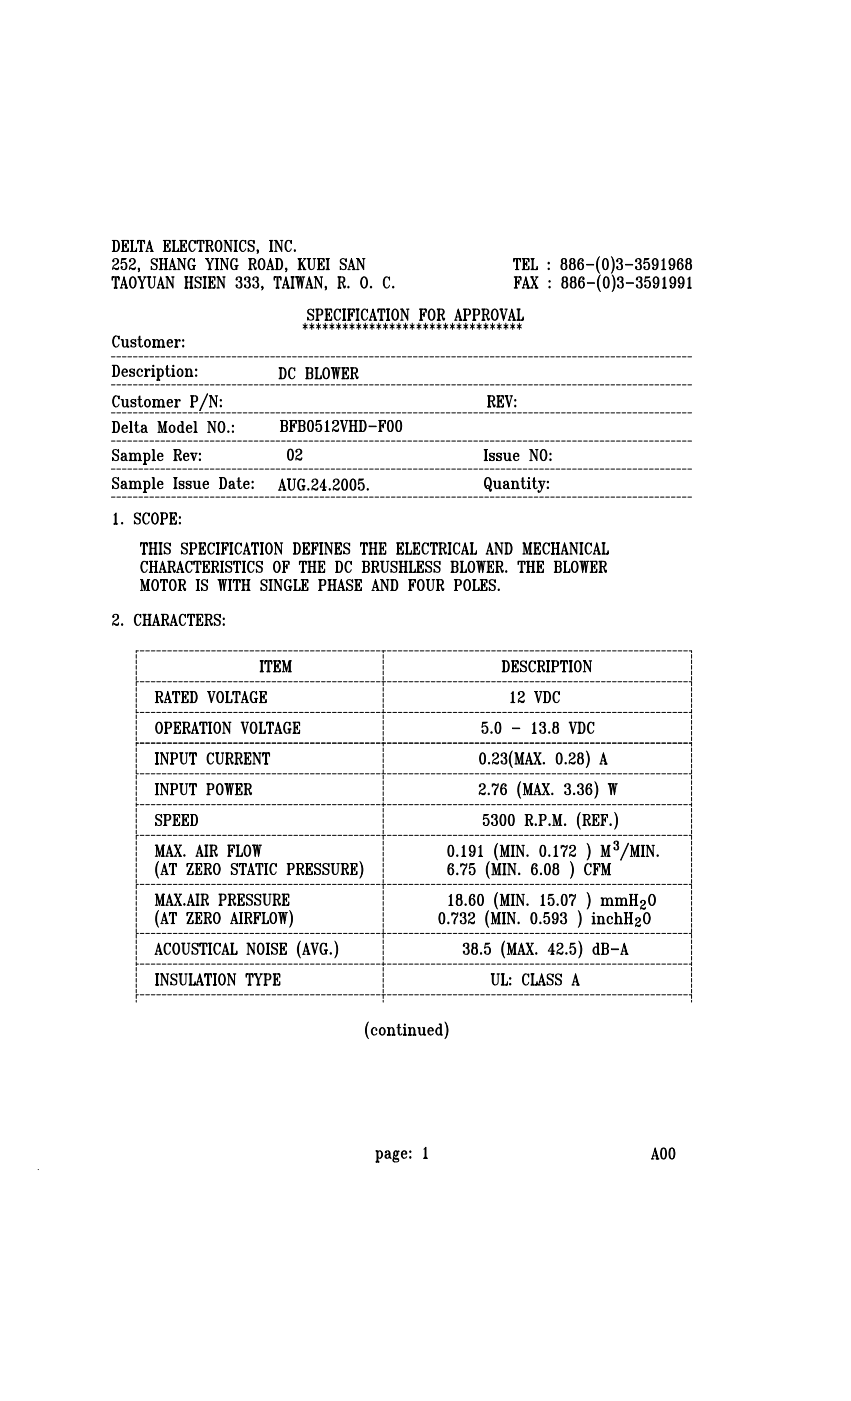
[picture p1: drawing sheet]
<svg xmlns="http://www.w3.org/2000/svg" width="216mm" height="356mm" viewBox="0 0 216 356" stroke-linecap="round" stroke-linejoin="round" font-family="sans-serif">
<g fill="none" stroke="#000" stroke-width=".25">
<path d="M28.5 61h1.1a1.67 1.67 0 0 1 0 2.8h-1.1M28.6 70.3l-.1 .8v-.8h1.7v.8l-.1-.8M28.6 61l.2 .2M28.7 66.2l.1 .1zM28.7 66.1l.2 .2-.1 .1-.2-.1a.74 .74 0 0 1 .9-.7 .74 .74 0 0 1 .5 1.1l-.3 .3a1.28 1.28 0 0 0-1.1 1.4M28.7 61l.1 .3M28.7 70.3l-.2 .4M28.8 61v2.8M28.8 63.6l-.2 .2M28.8 63.5l-.1 .3M28.8 70.3l-.3 .2M28.9 61.2v2.4"/>
<path d="M28.9 73.1h.9M29 61v2.8M29 63.5l.1 .3M29 63.6l.2 .2M29 70.3l-.5 .1M29.1 61l-.1 .3M29.2 61l-.2 .2M29.2 70.3v2.8M29.2 73l-.2 .1M29.2 72.8l-.1 .3M29.4 70.4v2.6M29.4 70.3v2.8"/>
<path d="M29.4 72.8l.2 .3M29.4 73l.3 .1M29.6 61a2.09 2.09 0 0 1 0 2.8M29.6 65.6l.2 .2a1.04 1.04 0 0 1-.7 1.4M29.7 70.3l.5 .1M29.9 65.9l.1 .3-.1 .5M29.9 70.3l.3 .2M30 61.4l.2 .7-.2 1.3M30 70.3l.2 .4M30.1 68.1l-1.5 .1M30.1 67.8l-.2 .6h-.5l-.5-.3 .5 .2 .6-.1M30.5 73.1h.6"/>
<path d="M30.6 73.1l.1-.1 .2 .1M30.7 73l.8-2.7 .7 2.8M30.8 67.8l.1 .1zM30.8 61h1.7v.8l-.1-.8M30.8 63.8h1.7v-.8l-.1 .8M30.9 65.9l1.1-.3h-1.1l-.2 1.4a.81 .81 0 0 1 1-.4 .81 .81 0 0 1 .5 1 .75 .75 0 0 1-.7 .9 .75 .75 0 0 1-.8-.7l.1-.2 .3 .2-.3 .3M30.9 61l.2 .2M30.9 65.8h.9M30.9 72.3h1M31.1 61v.3M31.1 61v2.8M31.1 63.6l-.2 .2"/>
<path d="M31.1 63.5v.3M31.3 61.2v2.4M31.3 61v2.8M31.3 62.3h.7M31.3 63.5l.2 .3M31.3 63.6l.3 .2M31.3 70.7l.7 2.4M31.5 61l-.2 .3M31.5 70.7l.6 2.4M31.6 66.6l.3 .3 .1 .3-.1 1-.3 .2M31.6 61l-.3 .2M31.7 73.1h.7"/>
<path d="M32 61.8v1.1zM32 62.1l-.2 .2 .2 .3M32 62.2l-.4 .1 .4 .2M32 67l.1 .2-.1 .9M32 61l.5 .2M32 73l-.2 .1M32 72.8l-.1 .3M32.1 72.8l.2 .3M32.2 61l.3 .3M32.3 61l.2 .4M32.5 63.6l-.5 .2M32.5 63.5l-.3 .3"/>
<path d="M32.5 63.4l-.2 .4M33 66.2v.1zM33 66.1l.2 .2-.2 .1-.2-.1a.74 .74 0 0 1 1-.7 .74 .74 0 0 1 .4 1.1l-.3 .3a1.28 1.28 0 0 0-1.1 1.4M33 63.8h1.6v-.8l-.1 .8M33 61h.9M33.2 70.7l-.2 .7 .2 1.3M33.2 61l.2 .2M33.3 70.4a.76 .76 0 0 1 1.1 .6l.1 .9a1.08 1.08 0 0 1-.9 1.2 1.79 1.79 0 0 1-.3-2.7zM33.3 61l.1 .3M33.4 61v2.8M33.4 63.6l-.2 .2M33.4 63.5l-.1 .3"/>
<path d="M33.5 61.2v2.4M33.6 70.3a1.97 1.97 0 0 0 0 2.8M33.6 61v2.8M33.6 63.5l.1 .3M33.6 63.6l.2 .2M33.7 61l-.1 .3M33.8 65.6l.2 .2a1.04 1.04 0 0 1-.6 1.4M33.8 70.3a2.09 2.09 0 0 1 0 2.8M33.8 61l-.2 .2M34.1 65.9l.1 .3-.1 .5M34.2 70.7a2.23 2.23 0 0 1 0 2M34.3 68.1l-1.5 .1"/>
<path d="M34.3 67.8l-.2 .6h-.4l-.5-.3 .5 .2 .5-.1M34.6 63.6l-.5 .2M34.6 63.5l-.3 .3M34.6 63.4l-.2 .4M34.9 70.3h.8M35.1 61l-.2 .8v-.8h1.8v.8l-.1-.8M35.1 70.3l.2 .1M35.2 68.2l.1 .1zM35.2 70.3l.7 1.5v1.3M35.2 61l-.3 .4M35.3 68.9l.1-.6-.1 .1-.2-.1 .2-.2a.68 .68 0 0 1-.2 .9M35.3 70.3l.7 1.5v1.2"/>
<path d="M35.3 61l-.4 .3M35.3 68.4l.1 .2M35.4 70.3l.7 1.5v1.3M35.4 63.8h.8M35.5 61l-.6 .2M35.6 73.1h.8M35.6 70.3l-.2 .1M35.7 61v2.8M35.7 63.6l-.2 .2M35.7 63.5l-.1 .3M35.8 61.2v2.4M35.9 61v2.8"/>
<path d="M35.9 63.5l.1 .3M35.9 63.6l.2 .2M35.9 73l-.2 .1M35.9 72.8l-.1 .3M36.1 61l.6 .2M36.1 72.8l.1 .3M36.1 73l.2 .1M36.3 61l.4 .3M36.4 61l.3 .4M36.4 70.3h.7M36.6 70.3l.2 .1 .2-.1M36.8 70.4l-.7 1.4"/>
<path d="M37 63.8h.6M37.1 63.8l.1-.2 .2 .2M37.2 63.6l.8-2.6 .7 2.8M37.4 63h1M37.4 70.3h.8M37.5 70.3l.2 .1M37.6 70.3l.1 .2M37.7 70.3v2a.74 .74 0 0 0 .8 .8 .74 .74 0 0 0 .7-.8v-1.9M37.8 70.4l.2 2.3M37.8 61.4l.7 2.4M38 70.3v2.1v.4l.4 .3M38 61.4l.6 2.4"/>
<path d="M38 70.3v.2M38.2 63.8h.7M38.2 70.3l-.2 .1M38.5 66.4l.3 .5 .8 .3 .1 .3M38.5 63.6l-.3 .2M38.5 63.5l-.1 .3M38.6 65.8a.55 .55 0 0 0 .2 .9l.6 .3a.78 .78 0 0 1 .5 .9 .78 .78 0 0 1-.9 .6 .78 .78 0 0 1-.6-.9v.8l.1-.3M38.6 63.5l.2 .3M38.9 70.3h.6M39 70.3l.2 .1 .2-.1M39.7 66.1l.2-.5v.8a.75 .75 0 0 0-.9-.8 .75 .75 0 0 0-.5 1.1l.9 .5a.76 .76 0 0 1 .2 1.1M39.9 73.1h.6"/>
<path d="M39.9 73.1l.2-.1 .2 .1M40.1 73l.7-2.7 .7 2.8M40.3 72.3h.9M40.4 65.6h.8M40.4 68.4h.8M40.5 65.6l.2 .2M40.6 65.6l.1 .3M40.7 68.2l-.1 .2M40.7 68.3l-.2 .1M40.7 65.6v2.8M40.7 70.7l.6 2.4M40.8 65.8v2.5"/>
<path d="M40.8 70.7l.6 2.4M40.9 65.6v2.8M40.9 67h1.1M40.9 68.2l.1 .2M40.9 68.3l.2 .1M41 65.6l-.1 .3M41 73.1h.8M41.1 65.6l-.2 .2M41.3 73l-.2 .1M41.3 72.8l-.1 .3M41.4 61h1.7v.8l-.1-.8M41.4 63.8h1.7v-.8l-.1 .8"/>
<path d="M41.4 72.8l.2 .3M41.5 61l.3 .2M41.6 61l.2 .3M41.6 65.6h.9M41.6 68.4h.9M41.8 61v2.8M41.8 63.6l-.3 .2M41.8 63.5l-.2 .3M41.8 65.6l.2 .2M41.8 61.2v2.4M41.8 65.6l.2 .3M42 62.3h.6"/>
<path d="M42 61v2.8M42 65.6v2.8M42 63.5l.1 .3M42 63.6l.2 .2M42 68.3l-.2 .1M42 68.2l-.2 .2M42.1 65.8v2.5M42.1 61l-.1 .3M42.1 73.1h.6M42.1 70.3h.5l1.3 2.4M42.2 73.1l.2-.1 .2 .1M42.2 61l-.2 .2"/>
<path d="M42.2 65.6v2.8M42.2 68.2l.1 .2M42.2 68.3l.2 .1M42.2 70.3l.2 .1M42.3 65.6l-.1 .3M42.4 65.6l-.2 .2M42.5 70.3l1.3 2.4M42.6 61.8v1.1l-.1-.6zM42.6 62.1l-.2 .2 .2 .3M42.6 62.2l-.4 .1 .4 .2M42.6 61l.5 .2M42.8 61l.3 .3"/>
<path d="M42.8 68.4h.7M42.9 68.4l.1-.1 .2 .1M42.9 61l.2 .4M43 68.3l.8-2.7 .7 2.8M43.1 63.6l-.5 .2M43.1 63.5l-.3 .3M43.1 63.4l-.2 .4M43.2 67.6h1M43.5 70.3h.7M43.7 63.8h1.6v-.8l-.2 .8M43.7 70.3l.2 .1 .2-.1M43.7 61h.8"/>
<path d="M43.7 66.1l.6 2.3M43.8 61l.2 .2M43.8 66.1l.6 2.3M43.9 70.4v2.7l-1.5-2.8v2.7M43.9 61l.1 .3M44 61v2.8M44 63.6l-.2 .2M44 63.5l-.1 .3M44 68.4h.7M44.1 61.2v2.4M44.2 61v2.8M44.2 63.5l.1 .3"/>
<path d="M44.2 63.6l.2 .2M44.3 61l-.1 .3M44.3 68.3l-.2 .1M44.3 68.2l-.1 .2M44.4 61l-.2 .2M44.4 68.2l.2 .2M45.1 65.6h.5l1.2 2.5M45.1 68.4h.6M45.1 68.4l.3-.1 .2 .1M45.1 65.6l.3 .2M45.3 63.6l-.6 .2M45.3 63.5l-.4 .3"/>
<path d="M45.3 63.4l-.2 .4M45.5 65.6l1.3 2.5M45.6 61h1.7v.8l-.1-.8M45.6 63.8h1.7v-.8l-.1 .8M45.7 61l.2 .2M45.8 61l.1 .3M45.9 61v2.8M45.9 63.6l-.2 .2M45.9 63.5l-.1 .3M46 61.2v2.4M46.1 62.3h.7M46.1 61v2.8"/>
<path d="M46.1 63.5l.1 .3M46.1 63.6l.2 .2M46.2 61l-.1 .3M46.3 61l-.2 .2M46.5 65.6h.7M46.6 65.6l.2 .2 .3-.2M46.8 61.8v1.1l-.2-.6zM46.8 62.1l-.3 .2 .3 .3M46.8 62.2l-.5 .1 .5 .2M46.8 61l.5 .2M46.8 65.8v2.6l-1.4-2.8v2.7M46.8 73.1h.9"/>
<path d="M46.8 70.3h.9M47 61l.3 .3M47 70.3l.2 .1M47.1 61l.2 .4M47.1 70.3l.1 .2M47.2 73l-.2 .1M47.2 70.3v2.8M47.2 72.8l-.1 .3M47.3 70.4v2.6M47.3 63.6l-.5 .2M47.3 63.5l-.3 .3M47.3 63.4l-.2 .4"/>
<path d="M47.4 70.3v2.8M47.4 71.6h1M47.4 72.8l.1 .3M47.4 73l.2 .1M47.5 70.3l-.1 .2M47.6 70.3l-.2 .1M48 66.1l-.2 .6 .2 1.4M48.1 73.1h.9M48.1 70.3h.9M48.2 61.4l-.2 .7 .2 1.3M48.2 70.3l.2 .1M48.3 70.3l.1 .2"/>
<path d="M48.4 65.6a1.97 1.97 0 0 0 0 2.8M48.4 70.3v2.8M48.4 73l-.2 .1M48.4 72.8l-.1 .3M48.5 70.4v2.6M48.7 61a1.97 1.97 0 0 0 0 2.8M48.7 70.3v2.8M48.7 73l.2 .1M48.7 72.8v.3M48.7 67.4h.9M48.7 70.3v.2M48.9 67.4l.2 .1"/>
<path d="M48.9 70.3l-.2 .1M49 67.4l.1 .2M49.1 67.4l-.1 .9M49.2 66.1l.1-.5v.8a.73 .73 0 0 0-.5-.8 .73 .73 0 0 0-.9 .5 1.64 1.64 0 0 0 .5 2.3l.6-.1 .3 .1v-1M49.2 67.5v.7M49.4 61.4l.1-.4v.8a.76 .76 0 0 0-.4-.7 .76 .76 0 0 0-.8 .1 1.76 1.76 0 0 0 .4 2.6h.3l.5-.7M49.4 67.4l-.1 .2M49.5 67.4l-.2 .1M49.6 71.1l.1 .3 1.1 .5 .1 .3M49.7 70.4a.59 .59 0 0 0 .2 1l.7 .2a.79 .79 0 0 1 .5 .9 .79 .79 0 0 1-.9 .6 .79 .79 0 0 1-.7-.8v.8l.1-.4M50.1 61l-.1 .8v-.8h1.7v.8l-.1-.8M50.2 61l-.2 .4"/>
<path d="M50.4 61l-.4 .3M50.4 63.8h.9M50.6 61l-.6 .2M50.8 61v2.8M50.8 63.6l-.2 .2M50.8 63.5l-.1 .3M50.9 70.7l.1-.4v.8a.79 .79 0 0 0-.6-.8 .79 .79 0 0 0-.9 .4l.1 .7 1 .5a.76 .76 0 0 1 .2 1.1M50.9 61.2v2.4M51 61v2.8M51 63.5l.1 .3M51 63.6l.2 .2M51.2 61l.5 .2"/>
<path d="M51.4 61l.3 .3M51.5 61l.2 .4M51.5 73.1h.9M51.5 70.3h.9M51.6 70.3l.2 .1M51.7 70.3l.1 .2M51.8 70.3v2.8M51.8 73l-.2 .1M51.8 72.8l-.1 .3M51.9 70.4v2.6M52 70.3v2.8M52 72.8l.1 .3"/>
<path d="M52 73l.3 .1M52.1 61h1.3a.67 .67 0 0 1 .6 .7 .67 .67 0 0 1-.6 .6h-.7M52.1 63.8h.9M52.1 65.6h.8M52.1 70.3l-.1 .2M52.3 61l.2 .2M52.3 65.6l.2 .2M52.3 70.3l-.3 .1M52.4 65.6l.7 1.5v1.3M52.4 61l.1 .3M52.5 65.6l.7 1.5v1.2M52.5 61v2.8"/>
<path d="M52.5 63.6l-.2 .2M52.5 63.5l-.1 .3M52.6 65.6l.7 1.5v1.3M52.6 61.2v2.4M52.7 61v2.8M52.7 63.5l.1 .3M52.7 63.6l.2 .2M52.8 70.3h1.7v.8l-.1-.8M52.8 73.1h1.7v-.8l-.1 .8M52.8 61l-.1 .3M52.8 68.4h.9M52.8 65.6l-.2 .2"/>
<path d="M52.9 61l-.2 .2M52.9 70.3l.2 .1M53 70.3l.1 .2M53.1 62.3l.3 .4 .3 1.1h.3l.1-.5M53.1 68.3l-.2 .1M53.1 68.2l-.1 .2M53.1 70.3v2.8M53.1 73l-.2 .1M53.1 72.8l-.1 .3M53.2 70.4v2.6M53.3 62.5l.4 .9 .2 .1 .2-.1M53.3 70.3v2.8"/>
<path d="M53.3 68.2l.1 .2M53.3 68.3l.2 .1M53.3 71.6h.7M53.3 72.8l.1 .3M53.3 73l.2 .1M53.4 61l.3 .4v.6l-.3 .3M53.4 70.3l-.1 .2M53.5 70.3l-.2 .1M53.7 63.3l.3 .3M53.7 65.6h.6M53.7 61.3l.2 .2-.2 .6M53.7 65.6l.3 .2 .2-.2"/>
<path d="M54 71.1v1.1zM54 71.4l-.3 .2 .3 .3M54 71.5l-.5 .1 .5 .2M54 65.8l-.7 1.3M54 70.3l.5 .1M54.2 70.3l.3 .2M54.3 70.3l.2 .4M54.5 73l-.5 .1M54.5 72.8l-.3 .3M54.5 72.7l-.2 .4M54.6 65.6h.8M54.6 68.4h.8"/>
<path d="M54.7 65.6l.2 .2M54.8 65.6l.1 .3M54.9 61.4l-.2 .7 .2 1.3M54.9 65.6v2.8M54.9 68.3l-.2 .1M54.9 68.2l-.1 .2M55 61.2a.76 .76 0 0 1 1.2 .5l.1 .5a1.22 1.22 0 0 1-.9 1.6 1.8 1.8 0 0 1-.4-2.6zM55 65.8v2.5M55 73.1h.6M55 70.3h.6l1.2 2.4M55.1 73.1l.3-.1 .2 .1M55.1 65.6v2.8"/>
<path d="M55.1 68.2l.1 .2M55.1 68.3l.3 .1M55.1 70.3l.3 .1M55.2 65.6l-.1 .3M55.4 61a1.97 1.97 0 0 0 0 2.8M55.4 65.6l-.3 .2M55.4 70.3l1.3 2.4M55.6 61a2.09 2.09 0 0 1 0 2.8M55.9 65.6h.5l1.3 2.5M55.9 68.4h.6M56 61.4l.2 .7-.2 1.3M56 68.4l.2-.1 .2 .1"/>
<path d="M56 65.6l.2 .2M56.3 65.6l1.3 2.5M56.5 70.3h.6M56.6 70.3l.2 .1 .2-.1M56.8 70.4v2.7l-1.4-2.8v2.7M56.8 61h.5l1.3 2.4M56.8 63.8h.7M56.9 63.8l.2-.2 .2 .2M56.9 61l.2 .2M57.3 61l1.2 2.4M57.3 65.6h.7M57.5 65.6l.2 .2 .2-.2"/>
<path d="M57.7 65.8v2.6l-1.5-2.8v2.7M58.3 61h.6M58.4 61l.2 .2 .2-.2M58.6 61.2v2.6l-1.5-2.8v2.6M58.8 66.1a2.23 2.23 0 0 0 0 2M59.2 65.6a2.09 2.09 0 0 0 0 2.8M59.4 61h.8M59.4 63.8h.8M59.5 61l.2 .2M59.6 61l.1 .3M59.6 67.4h.8M59.7 61v2.8"/>
<path d="M59.7 63.6l-.2 .2M59.7 63.5l-.1 .3M59.7 67.4l.2 .1M59.8 61.2v2.4M59.8 67.4l.1 .2M59.9 67.4l-.1 .9M59.9 61v2.8M59.9 63.5l.1 .3M59.9 63.6l.2 .2M60 70.8l.1 .2zM60 72.4l.1 .1zM60 66.1l.1-.5v.8a.74 .74 0 0 0-.7-.8 .74 .74 0 0 0-.8 .7l-.1 .4a1.21 1.21 0 0 0 1.1 1.7l.2-.1 .3 .1v-1"/>
<path d="M60 70.7l.2 .3-.1 .1-.2-.1a.71 .71 0 0 1 .9-.7 .71 .71 0 0 1 .4 1.1l-.3 .1M60 67.5v.7M60 61l-.1 .3M60.1 61l-.2 .2M60.2 67.4l-.1 .2M60.3 67.4l-.2 .1M60.6 71.5a.81 .81 0 0 1 .9 .7 .81 .81 0 0 1-.7 .9 .81 .81 0 0 1-.9-.7l.1-.1 .2 .1-.2 .3M60.8 70.3a.76 .76 0 0 1 .2 1.1l-.2 .1 .3 .3a1.01 1.01 0 0 1-.2 1.3M61.1 61.4l-.2 .7 .2 1.3M61.1 70.4l.1 .3-.1 .7M61.2 71.9v.9M61.5 61a2.09 2.09 0 0 0 0 2.8"/>
<path d="M62.1 70.8l.2 .2zM62.1 72.4l.2 .1zM62.1 70.7l.2 .1v.3l-.3-.1 .1-.5a.78 .78 0 0 1 1.3 .2l-.1 .7-.3 .1M62.3 61.4v-.4v.8a.8 .8 0 0 0-.9-.8 .8 .8 0 0 0-.6 1.1 1.25 1.25 0 0 0 1 1.7l.5-.7M62.7 71.5a.81 .81 0 0 1 .9 .6 .81 .81 0 0 1-.6 1 .81 .81 0 0 1-1-.6l.3-.2v.2l-.2 .2M62.9 70.3a.76 .76 0 0 1 .2 1.1l-.2 .1 .3 .3a1.01 1.01 0 0 1-.2 1.3M63.1 61.8l.1 .3 1 .5 .2 .3M63.1 65.6h1.3a.7 .7 0 0 1 .5 .7 .7 .7 0 0 1-.5 .7h-.8M63.1 68.4h.8M63.2 61.2a.68 .68 0 0 0 .2 .9l.6 .2a.77 .77 0 0 1 .2 1.4 .77 .77 0 0 1-1.2-.7v.8l.1-.4M63.2 70.4l.1 .3-.1 .7M63.2 65.6l.2 .2"/>
<path d="M63.3 71.9v.9M63.3 65.6l.1 .3M63.4 65.6v2.8M63.4 68.3l-.2 .1M63.4 68.2l-.1 .2M63.5 65.8v2.5M63.6 65.6v2.8M63.6 68.2l.1 .2M63.6 68.3l.2 .1M63.7 65.6l-.1 .3M63.8 65.6l-.2 .2M64 67l.4 .4 .3 1h.2l.1-.5"/>
<path d="M64.2 70.8l.2 .2zM64.2 72.4l.2 .1zM64.2 67.1l.5 1 .1 .1 .2-.1M64.2 70.7l.3 .1-.1 .3-.2-.1v-.5a.78 .78 0 0 1 1.3 .2l-.1 .7-.3 .1M64.4 61.4l.1-.4v.8a.74 .74 0 0 0-.8-.8 .74 .74 0 0 0-.7 .8l.4 .5 .6 .3a.7 .7 0 0 1 .2 1M64.4 65.6a.95 .95 0 0 1 .2 1.3l-.2 .1M64.6 67.9l.3 .4M64.7 65.9l.1 .3-.1 .5M64.8 71.5a.81 .81 0 0 1 .9 .6 .81 .81 0 0 1-.6 1 .81 .81 0 0 1-.9-.6l.2-.2 .1 .2-.3 .2M65 70.3a.76 .76 0 0 1 .2 1.1l-.2 .1 .3 .3a1.01 1.01 0 0 1-.2 1.3M65.3 63.5l.1 .1zM65.3 70.4l.1 .3-.1 .7"/>
<path d="M65.4 64.2l.1-.6-.2 .2v-.4l.2 .1v.4l-.3 .4M65.4 71.9v.9M65.4 63.8l.1 .1M65.8 66.1l-.2 .6 .2 1.4M65.9 65.8a.72 .72 0 0 1 .8-.1 .72 .72 0 0 1 .4 .6l.1 .6a1.05 1.05 0 0 1-.2 1.1 1.05 1.05 0 0 1-1.1 .3l-.4-1.1 .1-.9zM66.3 65.6a1.97 1.97 0 0 0 0 2.8M66.5 72.8l.1 .2zM66.5 65.6a2.09 2.09 0 0 1 0 2.8M66.6 73.5l.1-.5-.1 .1-.2-.1 .1-.3 .2 .1v.4l-.3 .4M66.6 73.1l.1 .1M66.9 66.1a2.23 2.23 0 0 1 0 2M67.6 68.4h.7"/>
<path d="M67.8 68.4v-.1l.3 .1M67.8 68.3l.8-2.7 .8 2.8M68.1 67.6h.9M68.4 61h.8M68.4 63.8h.8M68.5 61l.2 .2M68.5 66.1l.7 2.3M68.6 61l.1 .3M68.6 66.1l.6 2.3M68.7 61v2.8M68.7 63.6l-.2 .2M68.7 63.5l-.1 .3"/>
<path d="M68.8 61.2v2.4M68.8 68.4h.8M68.9 61v2.8M68.9 63.5l.1 .3M68.9 63.6l.3 .2M69 61l-.1 .3M69.2 61l-.3 .2M69.2 68.3l-.3 .1M69.2 68.2l-.2 .2M69.2 68.2l.2 .2M69.7 70.3l-.1 .8v-.8h1.7v.8l-.2-.8M69.7 61h.5l1.3 2.4"/>
<path d="M69.7 63.8h.6M69.8 63.8l.2-.2 .2 .2M69.8 61l.2 .2M69.8 70.3l-.2 .4M69.9 65.6h1a1.62 1.62 0 0 1 0 2.8h-1M69.9 70.3l-.3 .2M70 65.6l.2 .2M70 73.1h.8M70.1 61l1.3 2.4M70.1 65.6l.1 .3M70.1 70.3l-.5 .1M70.2 65.6v2.8"/>
<path d="M70.2 68.3l-.2 .1M70.2 68.2l-.1 .2M70.3 65.8v2.5M70.3 70.3v2.8M70.3 73l-.2 .1M70.3 72.8l-.1 .3M70.4 65.6v2.8M70.4 70.4v2.6M70.4 68.2l.1 .2M70.4 68.3l.2 .1M70.5 70.3v2.8M70.5 65.6l-.1 .3"/>
<path d="M70.5 72.8l.1 .3M70.5 73l.2 .1M70.6 65.6l-.2 .2M70.7 70.3l.6 .1M70.9 65.6a1.97 1.97 0 0 1 0 2.8M70.9 70.3l.4 .2M71.1 70.3l.2 .4M71.1 61h.7M71.3 61l.2 .2 .2-.2M71.4 66.1l.2 .6-.2 1.4M71.5 61.2v2.6l-1.5-2.8v2.6M71.6 73.1h.6"/>
<path d="M71.7 73.1l.1-.1 .2 .1M71.8 73l.7-2.7 .8 2.8M72 72.3h1M72.4 70.7l.6 2.4M72.5 68.2l.1 .1zM72.5 70.7l.7 2.4M72.6 61.4l-.2 .7 .2 1.3M72.6 68.9l.1-.6-.1 .1-.2-.1 .1-.2 .2 .1v.4l-.3 .4M72.6 68.4l.1 .2M72.7 73.1h.8M73 61a2.09 2.09 0 0 0 0 2.8M73 73l-.2 .1"/>
<path d="M73 72.8v.3M73.2 72.8l.2 .3M73.8 61.4l.1-.4v.8a.8 .8 0 0 0-.9-.8 .8 .8 0 0 0-.7 1.1 1.25 1.25 0 0 0 1.1 1.7l.5-.7M73.8 73.1h.9M73.8 70.3h.9M73.9 70.3l.2 .1M74 70.3l.1 .2M74.1 70.3v2.8M74.1 73l-.2 .1M74.1 72.8l-.1 .3M74.2 70.4v2.6M74.3 70.3v2.8"/>
<path d="M74.3 72.8l.1 .3M74.3 73l.2 .1M74.4 70.3l-.1 .2M74.5 70.3l-.2 .1M74.7 63.4l.3 .1-.1 .3-.2-.2zM74.7 63.5l.2 .1zM75 70.3h.8M75.1 70.3l.3 .1M75.2 70.3l.2 .2M75.3 70.3l.4 2.8M75.4 70.3l.3 2.8M75.5 70.3l.3 2.1 .3-2.1"/>
<path d="M75.6 65.6h.9M75.6 68.4h.9M75.6 70.3l-.1 .2M75.7 65.6l.2 .2M75.7 70.3l-.2 .1M75.8 65.6l.1 .3M75.8 72.4l-.1 .7M75.9 65.6v2.8M75.9 68.3l-.2 .1M75.9 68.2l-.1 .2M76.1 65.8v2.5M76.1 70.3h.2l.4 2.1 .3-2"/>
<path d="M76.1 65.6v2.8M76.1 68.2l.2 .2M76.1 68.3l.2 .1M76.1 70.3l.5 2.8M76.3 70.3l.3 2.8M76.3 65.6l-.2 .3M76.3 65.6l-.2 .2M76.5 67l.7 1.4M76.6 67l.7 1.4M76.6 66.7l.8 1.7M76.7 70.3h.6M76.7 72.4l-.1 .7"/>
<path d="M76.8 70.3l.2 .1 .2-.1M76.9 68.4h.7M77 68.4l.2-.2 .3 .2M77 65.6h.6M77.2 65.6l.1 .2 .2-.2M77.3 65.8l-1.2 1.4M77.5 73.1h.7M77.6 73.1l.1-.1 .3 .1M77.7 73l.8-2.7 .7 2.8M78 65.6h.8M78 72.3h.9M78 65.6l.3 .2"/>
<path d="M78.2 79.3l1.3 1M78.2 65.6l.1 .3M78.3 65.6v2a.76 .76 0 0 0 .3 .7 .76 .76 0 0 0 .8 0l.3-.7v-1.8M78.3 78.6a.55 .55 0 0 0 .2 .9l.6 .3a.78 .78 0 0 1 .5 1 .78 .78 0 0 1-.9 .5 .78 .78 0 0 1-.6-.8v.8l.1-.4M78.4 65.8l.1 2.3M78.4 70.7l.6 2.4M78.5 65.6v2.2l.4 .6M78.5 70.7l.6 2.4M78.6 65.6l-.1 .3M78.7 65.6l-.2 .2M78.7 73.1h.7M79 73l-.2 .1"/>
<path d="M79 72.8l-.1 .3M79.1 72.8l.2 .3M79.4 65.6h.7M79.5 78.9l.1-.4v.8a.74 .74 0 0 0-.9-.8 .74 .74 0 0 0-.5 1l1.2 .7 .1 .3-.1 .6M79.5 65.6l.2 .2 .2-.2M79.7 73.1h.7M79.7 70.3h.6l1.3 2.4M79.9 73.1l.2-.1 .2 .1M79.9 70.3l.2 .1M80.1 78.5h1.3a.78 .78 0 0 1 .5 .7 .78 .78 0 0 1-.5 .7h-.8M80.2 70.3l1.2 2.4M80.2 78.5l.2 .1"/>
<path d="M80.3 78.5l.1 .3M80.4 78.5v2.8M80.5 65.6h1.7v.8l-.1-.8M80.5 68.4h1.7v-.8l-.1 .8M80.5 78.6v2.5M80.6 65.6l.2 .2M80.6 78.5v2.8M80.7 65.6l.1 .3M80.8 78.5l-.2 .3M80.8 65.6v2.8M80.8 68.3l-.2 .1M80.8 68.2l-.1 .2"/>
<path d="M80.8 78.5l-.2 .1M80.9 65.8v2.5M81 67h.6M81 65.6v2.8M81 68.2l.1 .2M81 68.3l.2 .1M81.1 65.6l-.1 .3M81.2 65.6l-.2 .2M81.2 70.3h.7M81.3 70.3l.3 .1 .2-.1M81.4 78.5l.3 .4v.6l-.3 .4M81.6 70.4v2.7l-1.5-2.8v2.7"/>
<path d="M81.6 66.4v1.1zM81.6 66.7l-.2 .3 .2 .2M81.6 66.9l-.4 .1 .4 .1M81.6 65.6l.6 .2M81.7 78.8l.1 .2-.1 .7M81.9 65.6l.3 .3M82 65.6l.2 .5M82.2 68.3l-.6 .1M82.2 68.2l-.3 .2M82.2 68.1l-.2 .3M82.4 78.5h1.7v.8l-.1-.8M82.5 78.5l.2 .1"/>
<path d="M82.6 72.8l.1 .2zM82.7 78.5v.3M82.7 73.5l.1-.5-.1 .1-.2-.1 .1-.3 .2 .1v.4l-.3 .4M82.7 65.6h.8M82.7 68.4h.8M82.7 73.1l.1 .1M82.7 78.5v2.8M82.8 65.6l.2 .2M82.9 78.6v2.5M82.9 65.6l.1 .3M83 78.5v2.8M83 79.8h.6"/>
<path d="M83 65.6v2.8M83 68.3l-.2 .1M83 68.2l-.1 .2M83.1 78.5l-.1 .3M83.1 65.8v2.5M83.2 78.5l-.2 .1M83.2 65.6v2.8M83.2 68.2l.1 .2M83.2 68.3l.3 .1M83.3 65.6l-.1 .3M83.5 65.6l-.3 .2M83.6 79.3v1z"/>
<path d="M83.6 79.5l-.2 .3 .2 .3M83.6 79.7l-.4 .1 .4 .1M83.6 78.5l.5 .1M83.8 78.5l.3 .3M83.9 78.5l.2 .4M85.1 78.9a2.23 2.23 0 0 0 0 2M85.5 78.5a2.09 2.09 0 0 0 0 2.8M85.7 70.3h1.3a.68 .68 0 0 1 .5 .7 .68 .68 0 0 1-.5 .6h-.8M85.7 73.1h.8M85.8 70.3l.2 .1M85.9 70.3l.1 .2M86 70.3v2.8"/>
<path d="M86 73l-.2 .1M86 72.8l-.1 .3M86.1 70.4v2.6M86.2 70.3v2.8M86.2 72.8l.1 .3M86.2 73l.2 .1M86.3 78.9v-.4v.8a.74 .74 0 0 0-.6-.9 .74 .74 0 0 0-.8 .7l-.1 .4a1.21 1.21 0 0 0 1 1.8l.5-.7M86.3 70.3l-.1 .2M86.4 66.4l.4 .5 .8 .3 .1 .3M86.4 70.3l-.2 .1M86.5 65.8a.55 .55 0 0 0 .3 .9l.6 .3a.78 .78 0 0 1 .5 .9 .78 .78 0 0 1-.9 .6 .78 .78 0 0 1-.7-.9v.8l.1-.3M86.6 71.6l.4 .4 .3 1.1h.2l.1-.6"/>
<path d="M86.8 71.8l.6 1 .2-.1M86.9 78.5h.8M87 70.3l.3 .4v.5l-.3 .4M87 78.5l.2 .1M87.1 78.5l.1 .3M87.2 72.5l.3 .5M87.2 78.5v2.8M87.3 70.5l.1 .3-.1 .6M87.3 78.6v2.5M87.4 78.5v2.8M87.5 78.5l-.1 .3M87.7 78.5l-.3 .1"/>
<path d="M87.7 66.1l.1-.5v.8a.75 .75 0 0 0-.9-.8 .75 .75 0 0 0-.5 1.1l1 .5a.76 .76 0 0 1 .2 1.1M88.2 78.5h1.7v.8l-.1-.8M88.2 68.4h.7M88.3 78.5l.2 .1M88.3 72.7l.2 .1v.3l-.3-.1zM88.3 72.8l.2 .2zM88.3 68.4l.2-.1 .2 .1M88.4 78.5l.1 .3M88.5 68.3l.7-2.7 .7 2.8M88.5 78.5v2.8M88.6 78.6v2.5M88.7 67.6h.9"/>
<path d="M88.7 79.8h.6M88.7 78.5v2.8M88.8 78.5l-.1 .3M88.9 78.5l-.2 .1M89.1 66.1l.6 2.3M89.2 66.1l.6 2.3M89.3 79.3v1l-.1-.5zM89.3 79.5l-.2 .3 .2 .3M89.3 79.7l-.4 .1 .4 .1M89.3 78.5l.6 .1M89.4 68.4h.7M89.6 78.5l.3 .3"/>
<path d="M89.6 78.5l.3 .4M89.7 68.3l-.2 .1M89.7 68.2l-.1 .2M89.8 68.2l.2 .2M90.3 78.5h.8M90.4 78.5l.2 .1M90.4 65.6h.6l1.3 2.5M90.4 68.4h.7M90.5 78.5l.1 .3M90.6 68.4l.2-.1 .2 .1M90.6 65.6l.2 .2M90.6 78.5v2.8"/>
<path d="M90.7 78.6v2.5M90.8 78.5v2.8M90.9 65.6l1.3 2.5M90.9 78.5l-.1 .3M91 78.5l-.2 .1M91.8 70.7l-.2 .7 .2 1.3M92 70.4a.73 .73 0 0 1 1.1 .6l.1 .9a1.08 1.08 0 0 1-.9 1.2 1.75 1.75 0 0 1-.3-2.7zM92 78.9a2.23 2.23 0 0 0 0 2M92 65.6h.6M92.1 65.6l.2 .2 .2-.2M92.3 65.8v2.6l-1.5-2.8v2.7M92.3 70.3a1.97 1.97 0 0 0 0 2.8"/>
<path d="M92.4 78.5a2.09 2.09 0 0 0 0 2.8M92.5 70.3a1.97 1.97 0 0 1 0 2.8M92.9 70.7l.2 .7-.2 1.3M93.2 78.9v-.4v.8a.74 .74 0 0 0-.6-.9 .74 .74 0 0 0-.8 .7l-.1 .4a1.21 1.21 0 0 0 1 1.8l.5-.7M94.1 72.7l.2 .1-.1 .3-.2-.1zM94.1 72.8l.1 .2zM94.6 78.9l.6 2.4M94.6 78.9l.7 2.4M96 78.5l-.1 .8v-.8h1.7v.8l-.1-.8M96.1 78.5l-.2 .4M96.2 78.5l-.3 .3M96.5 78.5l-.6 .1"/>
<path d="M96.7 78.5v2.8M96.8 78.6v2.5M96.9 78.5v2.8M97.1 78.5l.5 .1M97.3 78.5l.3 .3M97.4 78.5l.2 .4M97.6 70.7a2.23 2.23 0 0 0 0 2M98 70.3a2.09 2.09 0 0 0 0 2.8M98 78.5h.9M98.1 78.5l.3 .1M98.2 78.5l.2 .3M98.4 78.5v2.8"/>
<path d="M98.4 78.6v2.5M98.6 78.5v2.8M98.7 78.5l-.1 .3M98.7 70.7l.1-.4v.8a.8 .8 0 0 0-.9-.8 .8 .8 0 0 0-.6 1.1 1.25 1.25 0 0 0 1 1.7l.5-.7M98.8 78.5l-.2 .1M99.7 72.7l.2 .1-.1 .3-.2-.1zM99.7 72.8l.1 .2zM99.7 78.9a2.23 2.23 0 0 0 0 2M99.8 78.6a.69 .69 0 0 1 .8-.1 .69 .69 0 0 1 .4 .6l.1 1a1.02 1.02 0 0 1-1 1.2 1.79 1.79 0 0 1-.3-2.7zM100.1 78.5a2.09 2.09 0 0 0 0 2.8M100.4 78.5a1.97 1.97 0 0 1 0 2.8M100.8 78.9l.2 .6-.2 1.4"/>
<path d="M101.6 78.5h.6l1.2 2.4M101.7 78.5l.3 .1M102 78.5l1.4 2.4M103.1 78.5h.7M103.2 78.5l.2 .1 .3-.1M103.4 78.6v2.7l-1.4-2.8v2.6M106.4 78.5h1.7v.8l-.1-.8M106.5 78.5l.2 .1M106.6 78.5l.1 .3M106.7 78.5v2.8M106.8 78.6v2.5M107 79.8h.6"/>
<path d="M107 78.5v2.8M107 78.5v.3M107.2 78.5l-.2 .1M107.6 79.3v1l-.1-.5zM107.6 79.5l-.2 .3 .2 .3M107.6 79.7l-.4 .1 .4 .1M107.6 78.5l.5 .1M107.8 78.5l.3 .3M107.9 78.5l.2 .4M108.9 78.9a2.23 2.23 0 0 0 0 2M109.1 78.6a.72 .72 0 0 1 .7-.1 .72 .72 0 0 1 .5 .6v.6a1.05 1.05 0 0 1-.1 1.1 1.05 1.05 0 0 1-1.1 .3 2.02 2.02 0 0 1 0-2.5zM109.4 78.5a2.09 2.09 0 0 0 0 2.8"/>
<path d="M109.6 78.5a1.97 1.97 0 0 1 0 2.8M110 78.9a1.86 1.86 0 0 1 0 2M110.9 78.5h1.3a.7 .7 0 0 1 .5 .6 .7 .7 0 0 1-.5 .7h-.8M111 78.5l.2 .1M111.1 78.5l.1 .3M111.2 78.5v2.8M111.3 78.6v2.5M111.4 78.5v2.8M111.5 78.5l-.1 .3M111.6 78.5l-.2 .1M111.8 79.8l.4 .4 .3 1.1h.2l.1-.5M112 79.9l.5 1 .1 .1 .2-.1"/>
<path d="M112.2 78.5a.95 .95 0 0 1 .2 1.2l-.2 .1M112.5 78.8l.1 .2-.1 .5M116.2 78.9l.6 2.4M116.3 78.9l.6 2.4M117.5 78.5h1.4a.78 .78 0 0 1 .5 .7 .78 .78 0 0 1-.5 .7h-.8M117.7 78.5l.2 .1M117.7 78.5l.2 .3M117.9 78.5v2.8M118 78.6v2.5M118.1 78.5v2.8M118.2 78.5l-.1 .3M118.3 78.5l-.2 .1"/>
<path d="M118.9 78.5l.2 .4v.6l-.2 .4M119.1 78.8l.2 .2-.2 .7M119.9 78.5h1.3a.78 .78 0 0 1 .5 .7 .78 .78 0 0 1-.5 .7h-.8M120 78.5l.2 .1M120.1 78.5l.1 .3M120.2 78.5v2.8M120.3 78.6v2.5M120.4 78.5v2.8M120.5 78.5l-.1 .3M120.6 78.5l-.2 .1M121.2 78.5l.3 .4v.6l-.3 .4M121.5 78.8l.1 .2-.1 .7"/>
<path d="M122.2 78.5h1.3a.7 .7 0 0 1 .5 .6 .7 .7 0 0 1-.5 .7h-.8M122.3 78.5l.2 .1M122.4 78.5l.1 .3M122.5 78.5v2.8M122.7 78.6v2.5M122.7 78.5v2.8M122.9 78.5l-.2 .3M123 78.5l-.3 .1M123.2 79.8l.3 .4 .3 1.1h.2l.1-.5M123.4 79.9l.4 1 .1 .1 .2-.1M123.5 78.5a.95 .95 0 0 1 .2 1.2l-.2 .1M123.8 78.8l.1 .2-.1 .5"/>
<path d="M125 78.9l-.2 .6 .2 1.4M125.1 78.6a.72 .72 0 0 1 .7-.1 .72 .72 0 0 1 .5 .6l.1 1a1.02 1.02 0 0 1-1 1.2 1.75 1.75 0 0 1-.3-2.7zM125.4 78.5a1.97 1.97 0 0 0 0 2.8M125.6 78.5a1.97 1.97 0 0 1 0 2.8M126 78.9l.3 .6-.3 1.4M126.8 78.5h.7M126.9 78.5l.2 .3M127 78.5l.7 2.8M127.1 78.5l.6 2.8M127.2 78.5l.7 2.4M127.3 78.5l-.1 .3M127.4 78.5l-.2 .1"/>
<path d="M128.1 78.5h.6M128.3 78.5l.2 .1 .1-.1M128.5 78.6l-.8 2.7M129.8 78.9l.6 2.4M129.9 78.9l.6 2.4M130.4 65.6v.8v-.8h1.7v.8l-.2-.8M130.4 70.3h1.7v.8v-.8M130.4 73.1h.9M130.6 65.6l-.2 .5M130.6 70.3l.2 .1M130.7 65.6l-.3 .3M130.7 70.3l.1 .2"/>
<path d="M130.8 68.4h.8M130.8 72.8l-.1 .3M130.8 70.3v2.8M130.8 73l-.2 .1M130.9 70.4v2.6M130.9 65.6l-.5 .2M131 71.6h.6M131 70.3v2.8M131 72.8l.1 .3M131 73l.2 .1M131.1 68.2l-.1 .2M131.1 65.6v2.8"/>
<path d="M131.1 68.3l-.2 .1M131.1 70.3l-.1 .2M131.1 78.5h.9M131.2 65.8v2.5M131.2 70.3l-.2 .1M131.3 78.5l.2 .1M131.3 65.6v2.8M131.3 68.2l.1 .2M131.3 68.3l.2 .1M131.3 78.5l.2 .3M131.5 78.5v2.8M131.5 65.6l.6 .2"/>
<path d="M131.6 78.6v2.5M131.6 71.1v1.1l-.1-.6zM131.6 71.4l-.2 .2 .2 .3M131.6 71.5l-.4 .1 .4 .2M131.6 70.3l.5 .1M131.7 78.5v2.8M131.7 65.6l.4 .3M131.8 78.5l-.1 .3M131.8 65.6l.3 .5M131.8 70.3l.3 .2M131.9 78.5l-.2 .1M131.9 70.3l.2 .4"/>
<path d="M132.5 65.6h1.7v.8l-.2-.8M132.5 68.4h1.7v-.8l-.2 .8M132.5 73.1h.6M132.6 73.1l.1-.1 .2 .1M132.6 65.6l.2 .2M132.7 65.6l.1 .3M132.7 73l.7-2.7 .8 2.8M132.8 65.6v2.8M132.8 68.3l-.2 .1M132.8 68.2l-.1 .2M132.9 72.3h.9M132.9 65.8v2.5"/>
<path d="M133 67h.6M133 65.6v2.8M133 68.2l.1 .2M133 68.3l.2 .1M133.1 65.6l-.1 .3M133.2 65.6l-.2 .2M133.3 70.7l.7 2.4M133.4 70.7l.6 2.4M133.6 66.4v1.1zM133.6 66.7l-.2 .3 .2 .2M133.6 66.9l-.4 .1 .4 .1M133.6 73.1h.8"/>
<path d="M133.6 65.6l.6 .2M133.8 65.6l.4 .3M134 65.6l.2 .5M134 73l-.2 .1M134 72.8l-.2 .3M134 72.8l.3 .3M134.2 68.3l-.6 .1M134.2 68.2l-.4 .2M134.2 68.1l-.2 .3M134.6 73.1h.6M134.6 70.3h.7M134.7 68.4h1.6v-.8l-.1 .8"/>
<path d="M134.7 70.3l.3 .2 .1-.2M134.7 73.1l.2-.1 .2 .1M134.7 65.6h.8M134.8 65.6l.2 .2M134.8 70.3l1.3 2.8M134.9 65.6l.1 .3M134.9 70.3l1.3 2.8M135 65.6v2.8M135 68.3l-.2 .1M135 68.2l-.1 .2M135 70.3l1.3 2.8M135.1 65.8v2.5"/>
<path d="M135.2 65.6v2.8M135.2 68.2l.1 .2M135.2 68.3l.2 .1M135.2 70.3l-.2 .1M135.3 65.6l-.1 .3M135.4 65.6l-.2 .2M135.7 73.1h.8M135.9 70.3h.6M136 70.3l.2 .1 .2-.1M136 73.1l.1-.3 .3 .3M136.1 73l-.2 .1M136.2 70.4l-1.3 2.6"/>
<path d="M136.3 68.3l-.6 .1M136.3 68.2l-.3 .2M136.3 68.1l-.2 .3M139 66.7l.3-.1 .1 .3-.2 .1zM139 68.2l.3-.1 .1 .2-.2 .1zM139.2 66.7l.1 .2zM139.2 68.2l.1 .1zM139.3 71.4l.2-.2 .1 .3-.2 .1zM139.4 71.4l.1 .1zM139.4 72.7l.2 .1-.1 .3-.2-.1zM139.4 72.8l.1 .2zM142.6 67.1l-.2 .3 .2 .8"/>
<path d="M142.6 65.8v.9M142.8 71.8l-.2 .2 .2 .8M142.9 65.6l-.3 .5 .3 .8M142.9 66.9l-.6 .5 .1 .8a.82 .82 0 0 0 1.4-.3l-.1-.8-.4-.2M142.9 66.9a1.09 1.09 0 0 0 0 1.5M142.9 70.4v1M143.1 70.3a.86 .86 0 0 0 0 1.2M143.1 71.5l-.3 .1-.2 .4v.8a.81 .81 0 0 0 1.4-.3l-.2-.9-.3-.1M143.1 71.5a1.16 1.16 0 0 0 0 1.6M143.3 65.6l.2 .5-.2 .8M143.3 66.9a1 1 0 0 1 0 1.5M143.5 65.8l.1 .3-.1 .6"/>
<path d="M143.5 70.3l.2 .4-.2 .8M143.5 71.5a1.06 1.06 0 0 1 0 1.6M143.6 67.1v1.1M143.7 70.4l.1 .3-.1 .7M143.8 71.8v1M144.7 67.1v1.1M144.8 65.8l-.1 .3 .1 .6M144.9 71.8v1M145 65.6l-.2 .5 .2 .8M145 66.9l-.3 .1a.98 .98 0 0 0 0 1.3 .81 .81 0 0 0 1.2-.4v-.8l-.5-.2M145 66.9a1 1 0 0 0 0 1.5M145 70.4l-.1 .3 .1 .7"/>
<path d="M145.2 70.3l-.2 .4 .2 .8M145.2 71.5a.9 .9 0 0 0-.3 1.5 .8 .8 0 0 0 1.3-.5l-.1-.7-.5-.3M145.2 71.5a1.06 1.06 0 0 0 0 1.6M145.4 65.6l.2 .5-.2 .8M145.4 66.9a1.09 1.09 0 0 1 0 1.5M145.6 65.8v.9M145.6 70.3a.86 .86 0 0 1 0 1.2M145.6 71.5a1.16 1.16 0 0 1 0 1.6M145.7 67.1l.2 .3-.2 .8M145.9 70.4v1M145.9 71.8l.2 .2-.2 .8M146.9 66.1l-.1 .2a2.23 2.23 0 0 0 .1 1.9"/>
<path d="M147.1 70.7l-.1 .3a2.23 2.23 0 0 0 .1 1.8M147.3 65.6a2.12 2.12 0 0 0-.1 2.8M147.4 66.7a1.08 1.08 0 0 1 0 1.7M147.6 70.3a2.12 2.12 0 0 0-.2 2.8M147.6 71.4a1.08 1.08 0 0 1 0 1.7M147.8 66.1v.1zM147.8 65.9l-.2 .3 .2 .1 .2-.1a.53 .53 0 0 0-.7-.6 1.78 1.78 0 0 0-.4 2.7 .72 .72 0 0 0 1.1-.2l.1-.5a.7 .7 0 0 0-.3-.7 .7 .7 0 0 0-.8 0l-.2 .3M147.8 67.1l.2 .3-.2 .7M148 70.7l.1 .1zM148.1 70.5l-.3 .2 .2 .3 .2-.2-.1-.4a.73 .73 0 0 0-1.2 .6 1.57 1.57 0 0 0 .5 2.1 .82 .82 0 0 0 .9-.9 .82 .82 0 0 0-1.1-.7l-.2 .4M148.1 71.8l.1 .2-.1 .7M148.8 67.1l1.8 .1z"/>
<path d="M149 71.8l1.8 .1zM151.7 65.9l-.3 1 .3 1.7M151.9 65.4l-.3 1.5 .1 1.5 .2 .7M151.9 70.5a3.3 3.3 0 0 0 0 2.7M152.1 65.1a3.3 3.3 0 0 0 0 4.3M152.1 70l-.3 1.5 .3 2.3M152.3 69.8a3.3 3.3 0 0 0 0 4.2M153.2 65.8l.5-.2a1.33 1.33 0 0 1 .6 1.6l-.3 1.1-.5 .1a2 2 0 0 1-.3-2.6zM153.2 65.9l-.2 .8 .2 1.5M153.4 70.4l.5-.1a1.33 1.33 0 0 1 .6 1.6l-.3 1.1-.5 .1a1.7 1.7 0 0 1-.5-2.3zM153.4 70.5l-.2 .9 .2 1.4M153.5 65.6a2.41 2.41 0 0 0 0 2.8"/>
<path d="M153.7 65.6a2.41 2.41 0 0 1 0 2.8M153.7 70.3a2.41 2.41 0 0 0 0 2.8M153.9 70.3a2.41 2.41 0 0 1 0 2.8M154 65.9l.2 .8-.2 1.5M154.2 70.5l.3 .9-.3 1.4M155.1 65.1a3.4 3.4 0 0 1 0 4.3M155.3 65.4l.3 1.5-.3 2.2M155.3 69.8a3.4 3.4 0 0 1 0 4.2M155.5 65.9l.2 1-.2 1.7M155.5 70a5.8 5.8 0 0 1 0 3.8M155.7 70.5l.2 1-.2 1.7M156.6 66.2l.1 .1z"/>
<path d="M156.6 67.8l.1 .1zM156.6 66.1l.2 .2-.1 .1-.3-.1a.7 .7 0 0 1 .8-.7 .7 .7 0 0 1 .6 .8l-.4 .5M156.8 70.8l.1 .2zM156.8 72.4l.1 .1zM156.8 70.7l.2 .3-.1 .1-.2-.1a.7 .7 0 0 1 .7-.7 .7 .7 0 0 1 .7 .8l-.5 .4M157.1 66.9a.8 .8 0 0 1 .9 .6 .8 .8 0 0 1-.6 .9 .8 .8 0 0 1-1-.6l.2-.2 .2 .2-.2 .3M157.3 65.6a.7 .7 0 0 1 0 1.3 1.01 1.01 0 0 1 .1 1.5M157.3 71.5a.81 .81 0 0 1 1 .6 .81 .81 0 0 1-.7 1 .81 .81 0 0 1-.9-.7l.1-.1 .2 .1-.2 .3M157.5 70.3l.3 .4v.4l-.3 .4a1.06 1.06 0 0 1 .1 1.6M157.6 65.8v.9M157.7 67.2l.1 .3-.1 .7M157.8 70.4v1"/>
<path d="M157.9 71.9l.2 .3-.2 .6M158.7 67.1l1.8 .1zM158.9 71.8l1.8 .1zM161.4 66.2v.1zM161.4 67.8v.1zM161.4 66.1l.2 .2-.2 .1-.2-.1a.7 .7 0 0 1 .8-.7 .7 .7 0 0 1 .6 .8l-.4 .5M161.6 70.8v.2zM161.6 72.4v.1zM161.6 70.7l.2 .3-.2 .1-.2-.1a.7 .7 0 0 1 .8-.7 .7 .7 0 0 1 .6 .8l-.4 .4M161.9 66.9a.8 .8 0 0 1 .9 .6 .8 .8 0 0 1-.6 .9 .8 .8 0 0 1-1-.6l.2-.2 .2 .2-.2 .3M162.1 65.6a.7 .7 0 0 1 0 1.3 1.01 1.01 0 0 1 .1 1.5M162.1 71.5a.81 .81 0 0 1 .9 .6 .81 .81 0 0 1-.6 1 .81 .81 0 0 1-1-.7l.2-.1 .2 .1-.2 .3"/>
<path d="M162.3 70.3l.3 .4v.4l-.3 .4a1.06 1.06 0 0 1 .1 1.6M162.4 65.8v.9M162.5 67.2l.1 .3-.1 .7M162.6 70.4v1M162.7 71.9l.1 .3-.1 .6M163.5 67.8l.1 .1zM163.6 65.9l1-.3h-1l-.3 1.4a.81 .81 0 0 1 1.1-.4 .81 .81 0 0 1 .4 1 .75 .75 0 0 1-.6 .9 .75 .75 0 0 1-.9-.7l.2-.2 .2 .2-.2 .3M163.6 65.8h.8M163.7 72.4l.1 .1zM163.8 70.5l1-.2h-1l-.2 1.3a.91 .91 0 0 1 1.5 .3 .91 .91 0 0 1-1 1.2l-.3-.1-.2-.5 .2-.2 .1 .2-.2 .2M163.8 70.4h.8M164.2 66.6l.3 .3 .1 .3-.1 1-.3 .2"/>
<path d="M164.4 71.2l.3 .3 .1 .4-.1 .9-.3 .3M164.6 67l.1 .2-.1 .9M164.8 71.6l.2 .3-.2 .8M165.7 67.9l.1 .2zM165.7 66.1v.9M165.9 72.5l.1 .2zM165.9 70.7v.9M166.1 65.6l-.4 .7a.88 .88 0 0 0 .4 1.1M166.3 65.6a2.2 2.2 0 0 1-.1 2.8M166.3 70.3a1.08 1.08 0 0 0 0 1.7M166.5 70.3a2.2 2.2 0 0 1-.1 2.8M166.6 65.9a2.11 2.11 0 0 1 0 2.2"/>
<path d="M166.7 66.9l-.1 .2a.59 .59 0 0 1-.5 .3 .59 .59 0 0 1-.5-.4 .77 .77 0 0 1 .3-1.2 .77 .77 0 0 1 1 .6 1.6 1.6 0 0 1-.7 2l-.5-.1-.1-.4 .2-.1 .1 .3-.2 .1M166.9 70.5a2.2 2.2 0 0 1 0 2.2M166.9 71.5v.3a.55 .55 0 0 1-.9 .1 .82 .82 0 0 1-.2-1.2 .82 .82 0 0 1 1.3 0l.1 .4a1.66 1.66 0 0 1-.8 2l-.5-.1-.1-.5 .2-.1 .1 .3-.2 .1M167.8 68.4h1.1M167.9 66.2l.6-.6v2.8M168 73.1h1.1M168.1 70.8l.6-.5v2.8M168.3 65.9v2.5M168.3 68.3l-.3 .1M168.3 68.2l-.2 .2M168.3 65.9v2.4M168.5 72.8l-.2 .3"/>
<path d="M168.5 68.2v.2M168.5 68.3l.2 .1M168.5 70.5v2.6M168.5 73l-.2 .1M168.5 70.5v2.5M168.7 72.8l.1 .3M168.7 73l.2 .1M169.9 67.9l.1 .2zM169.9 66.1l-.1 .2 .1 .7M170.2 72.5v.2zM170.2 70.7l-.2 .3 .2 .6M170.4 65.6a1.08 1.08 0 0 0 0 1.8"/>
<path d="M170.6 65.6a2.12 2.12 0 0 1-.1 2.8M170.6 70.3a1.08 1.08 0 0 0 0 1.7M170.8 70.3a2.12 2.12 0 0 1-.1 2.8M170.9 65.9a2.11 2.11 0 0 1 0 2.2M171 66.9l-.2 .3a.64 .64 0 0 1-1-.2 .79 .79 0 0 1 .3-1.2 .79 .79 0 0 1 1.1 .6 1.67 1.67 0 0 1-.7 2l-.6-.1-.1-.4 .2-.1 .2 .3-.3 .1M171.1 70.5a2.2 2.2 0 0 1 0 2.2M171.2 71.5l-.2 .4a.77 .77 0 0 1-1-.9 .77 .77 0 0 1 1.3-.3l.1 .4a1.74 1.74 0 0 1-.7 2l-.5-.1-.2-.5 .2-.1 .2 .3-.2 .1M172.1 66.1v.2a2.08 2.08 0 0 0 0 1.9M172.3 72.5l.1 .2zM172.3 70.7l-.2 .3 .2 .6M172.6 65.6a2.2 2.2 0 0 0-.1 2.8M172.7 66.7a1.08 1.08 0 0 1 0 1.7"/>
<path d="M172.7 70.3a1.08 1.08 0 0 0 0 1.7M172.9 70.3a2.12 2.12 0 0 1-.1 2.8M173 66.1l.1 .1zM173.1 65.9l-.2 .2 .1 .2 .2-.1-.1-.4a.72 .72 0 0 0-.7-.1 .72 .72 0 0 0-.5 .6 1.63 1.63 0 0 0 .6 2.1 .87 .87 0 0 0 .8-.8 .87 .87 0 0 0-.8-.9l-.4 .5M173.1 67.1v1M173.2 70.5a2.2 2.2 0 0 1 0 2.2M173.3 71.5l-.2 .4a.77 .77 0 0 1-1-.9 .77 .77 0 0 1 1.3-.3l.1 .4a1.74 1.74 0 0 1-.7 2l-.5-.1-.2-.5 .3-.1 .1 .3-.2 .1M174.2 67.1l-.1 .3 .1 .8M174.3 65.8v.9M174.4 73.1h1M174.5 65.6l-.2 .5 .2 .8M174.5 66.9l-.5 .5 .1 .8a.82 .82 0 0 0 1.3-.3l-.1-.8-.4-.2"/>
<path d="M174.5 66.9a1.09 1.09 0 0 0 0 1.5M174.5 70.8l.5-.5v2.8M174.8 73l-.2 .1M174.8 70.5v2.6M174.8 72.8l-.1 .3M174.9 65.6l.2 .5-.2 .8M174.9 66.9a1 1 0 0 1 0 1.5M174.9 70.5v2.5M175 72.8l.1 .3M175 73l.2 .1M175.1 65.8l.1 .3-.1 .6M175.2 67.1v1.1"/>
<path d="M28.3 97.7h.9M28.3 90.6h.9M28.5 92.7h1.1a1.67 1.67 0 0 1 0 2.8h-1.1M28.6 92.7l.2 .2M28.7 92.7l.1 .3M28.8 92.7v2.8M28.8 95.4l-.2 .1M28.8 95.3l-.1 .2M28.9 85.7l-.2 .6 .2 1.4M28.9 92.9v2.5M29 92.7v2.8M29 95.4l.2 .1"/>
<path d="M29 95.3l.1 .2M29.1 92.7l-.1 .3M29.2 92.7l-.2 .2M29.4 85.3a1.97 1.97 0 0 0 0 2.8M29.6 92.7a2.09 2.09 0 0 1 0 2.8M29.7 97.7h.9M29.7 90.6h.9M30 93.2a2.23 2.23 0 0 1 0 1.9M30.1 85.7l.1-.4v.8a.76 .76 0 0 0-.4-.7 .76 .76 0 0 0-.8 0l-.2 .3a1.76 1.76 0 0 0 .6 2.4 .78 .78 0 0 0 .8-.7M30.7 86.2h.6v1.3l.2 .6M30.8 86.2l.3 .1M30.9 86.2l.2 .3"/>
<path d="M31.1 86.2v1.6a.57 .57 0 0 0 .7 .3 .57 .57 0 0 0 .4-.6M31.1 97.7h.9M31.1 90.6h.9M31.1 94.5h1.2a.71 .71 0 0 0-.7-.9 .71 .71 0 0 0-.7 .9 .8 .8 0 0 0 .3 .8 .8 .8 0 0 0 .9 .1l.2-.3M31.1 94.1v1M31.1 86.3l.2 1.5M31.6 93.7a1.19 1.19 0 0 0 0 1.8M31.8 93.7l.3 .4v.4M31.9 86.2h.5v1.9M32.1 93.9l.1 .4M32.2 86.2v1.9h.5M32.3 86.3v1.6"/>
<path d="M32.4 87.9l.2 .2M32.4 87.8l.1 .3M32.4 97.7h1M32.4 90.6h1M33 93.9a1.05 1.05 0 0 0 1 .7v.8l-.6 .1-.4-.5v.5v-.2M33 94.3l1 .4M33 93.8v.4M33.3 86.5l.1 .3 .7 .2 .3 .4v.4l-.3 .3-.6-.2-.2-.4v.6l.1-.3M33.4 86.9l.9 .4M33.4 86.3l-.1 .5M33.8 97.7h1M33.8 90.6h1"/>
<path d="M34 93.9l.1-.2v.5l-.4-.5-.7 .1a.55 .55 0 0 0 .3 .8l.7 .2 .1 .5M34.1 94.8l-.1 .6M34.3 86.5l.1-.3v.6l-.4-.6-.6 .1a.49 .49 0 0 0 .2 .8l.7 .3 .1 .4M34.4 87.4l-.1 .5M34.9 94.1v1M34.9 86.2h1M35.2 97.7h1M35.2 90.6h1M35.4 93.7a1.19 1.19 0 0 0 0 1.8M35.4 85.5l.1 2.3M36 94.2l-.1-.1v.2h.2a.65 .65 0 0 0-.5-.7 .65 .65 0 0 0-.7 .5 .87 .87 0 0 0 0 1.1 .87 .87 0 0 0 1 .2l.2-.3M36.2 87.7l-.1 .2a.48 .48 0 0 1-.7-.1l-.1-2.3 .2-.2v2.2l.2 .6"/>
<path d="M36.6 97.7h1M36.6 90.6h1M36.7 93.7h.5v1.8M36.7 95.5h.8M36.8 93.7l.2 .1M36.9 86.6l-.1 .3 .1 .8M36.9 93.7l.1 .2M37 86.3a.87 .87 0 0 1 1.2 .8 .87 .87 0 0 1-1.2 .8l-.3-.6zM37 93.7v1.8M37 95.4l-.2 .1M37 95.3l-.1 .2M37.1 93.8v1.6"/>
<path d="M37.2 95.3l.1 .2M37.2 95.4l.2 .1M37.3 86.2l-.3 .3-.1 .4 .1 .9 .3 .3M37.5 86.2a1.19 1.19 0 0 1 0 1.9M38 93.9l-.2-.1v.3h.2v-.4a.76 .76 0 0 0-.8 .8M38 86.6v1.1M38 97.7h1M38 90.6h1M38.5 93.7h.5v1.8M38.5 95.5h.8M38.6 93.7l.2 .1M38.7 86.2h.5v1.9"/>
<path d="M38.7 93.7l.1 .2M38.7 88.1h.8M38.8 92.7h.2v.3h-.2zM38.8 92.9h.2M38.8 93.7v1.8M38.8 95.4l-.2 .1M38.8 95.3l-.1 .2M38.8 86.2l.2 .1M38.9 92.7v.3M38.9 93.8v1.6M38.9 86.2l.1 .3M39 95.4l.2 .1"/>
<path d="M39 86.2v1.9M39 95.3l.1 .2M39 87.9l-.2 .2M39 87.8l-.1 .3M39.1 86.3v1.6M39.2 86.8a.57 .57 0 0 1 .4-.6 .57 .57 0 0 1 .7 .3l.1 1.6M39.2 87.8l.1 .3M39.2 87.9l.2 .2M39.4 97.7h1M39.4 90.6h1M39.7 93.7h.6v2.8M39.7 96.5h.9"/>
<path d="M39.9 93.7l.2 .1M39.9 88.1h.8M39.9 86.2l.3 .6v1.3M39.9 93.7l.2 .2M40.1 93.7v2.8M40.1 96.3l-.2 .2M40.1 96.2l-.2 .3M40.2 86.5l.1 1.4M40.2 93.8v2.5M40.2 87.9l-.3 .2M40.2 87.8l-.1 .3M40.3 94.1l.1-.3a.9 .9 0 0 1 1.1 .6 .9 .9 0 0 1-.7 1.1l-.4-.1-.1-.3"/>
<path d="M40.3 96.2l.1 .3M40.3 96.3l.2 .2M40.4 86.8a.57 .57 0 0 1 .4-.6 .57 .57 0 0 1 .6 .3l.1 1.6M40.4 87.8l.1 .3M40.4 87.9l.2 .2M40.8 93.7l.3 .2 .1 .4-.1 1-.3 .2M40.8 97.7h1M40.8 90.6h1M41 88.1h.8M41.1 86.2l.2 .6v1.3M41.2 94.1l.1 .2-.1 .8M41.3 86.5l.1 1.4"/>
<path d="M41.3 87.9l-.2 .2M41.3 87.8l-.1 .3M41.5 87.8l.1 .3M41.5 87.9l.3 .2M42 93.7h.9M42.2 97.7h.9M42.2 90.6h.9M42.4 93l.1 2.3M42.6 87h1.2a.67 .67 0 0 0-.5-.8 .67 .67 0 0 0-.8 .4l-.1 .4a.75 .75 0 0 0 .4 1 .75 .75 0 0 0 1-.3M42.6 86.6l-.1 .3 .1 .8M43 86.2l-.3 .3-.1 .4 .1 .9 .3 .3M43.2 95.1l-.1 .3a.43 .43 0 0 1-.7-.1l-.1-2.3 .2-.3v2.3l.2 .5"/>
<path d="M43.2 86.2l.3 .1v.7M43.5 93.7h.6v1.8M43.5 86.5l.2 .4M43.5 95.5h.9M43.6 97.7h.9M43.6 90.6h.9M43.7 93.7l.2 .1M43.8 93.7l.1 .2M43.9 92.7h.2v.3h-.2zM43.9 93.7v1.8M43.9 92.9h.2M43.9 95.4l-.2 .1"/>
<path d="M43.9 95.3l-.1 .2M44 92.7v.3M44 93.8v1.6M44.1 95.3l.1 .2M44.1 95.4l.2 .1M44.3 86.2h.6v1.9M44.3 88.1h.8M44.4 86.2l.2 .1M44.5 86.2l.1 .3M44.6 87.8l-.1 .3M44.6 86.2v1.9M44.6 87.9l-.2 .2"/>
<path d="M44.7 86.3v1.6M44.9 87.8v.3M44.9 87.9l.2 .2M45 97.7h.9M45 90.6h.9M45.1 94.1v1M45.3 93.8a.91 .91 0 0 1 1.2 .6 .91 .91 0 0 1-.7 1.1 .96 .96 0 0 1-.9-.7 .96 .96 0 0 1 .4-1zM45.6 93.7a1.19 1.19 0 0 0 0 1.8M45.6 86.5l-.1-.2v.3h.2l-.1-.4-.5 .1-.2 .7M45.8 93.7l.3 .2 .1 .4-.1 1-.3 .2M46.2 94.1l.1 .2-.1 .8M46.4 97.7h.9"/>
<path d="M46.4 90.6h.9M46.4 86.2l.2 .1-.1 .3-.2-.1zM46.4 86.3l.1 .2zM46.4 87.7l.2 .1-.1 .3-.2-.2zM46.4 87.8l.1 .1zM47 93.7h.5v1.8M47 95.5h.8M47.1 93.7l.2 .1M47.2 93.7l.1 .2M47.3 93.7v1.8M47.3 95.4l-.2 .1M47.3 95.3l-.1 .2"/>
<path d="M47.4 93.8v1.6M47.5 94.2a.57 .57 0 0 1 .4-.5 .57 .57 0 0 1 .6 .2l.2 1.6M47.5 95.3l.1 .2M47.5 95.4l.2 .1M47.8 97.7h.9M47.8 90.6h.9M48.1 95.5h.9M48.2 93.7l.2 .5v1.3M48.4 93.9l.1 1.5M48.4 95.4l-.2 .1M48.4 95.3l-.1 .2M48.7 95.4l.2 .1"/>
<path d="M48.7 95.3v.2M49.2 97.7h.9M49.2 90.6h.9M49.6 93.8l.1-.1 .2 .1-.1 .3zM49.6 95.3l.2-.2 .1 .3-.2 .1zM49.7 93.8l.1 .1zM49.7 95.3l.1 .1zM50.6 97.7h.9M50.6 90.6h.9M52 97.7h.9M52 90.6h.9M52.6 100l-1.9 4.2z"/>
<path d="M53.4 97.7h.9M53.4 90.6h.9M54.8 97.7h.9M54.8 90.6h.9M56.1 97.7h.9M56.1 90.6h.9M57.5 97.7h.9M57.5 90.6h.9M58.9 97.7h.9M58.9 90.6h.9M60.3 97.7h.9M60.3 90.6h.9"/>
<path d="M61.7 97.7h.9M61.7 90.6h.9M63.1 97.7h.9M63.1 90.6h.9M64.5 97.7h.9M64.5 90.6h.9M65.9 97.7h.9M65.9 90.6h.9M67.3 97.7h.9M67.3 90.6h.9M68.7 97.7h.9M68.7 90.6h.9"/>
<path d="M70 97.7h1M70 90.6h1M70.8 93.4h1a1.59 1.59 0 0 1 0 2.7h-1M70.9 93.4l.2 .1M71 93.4l.1 .2M71.1 93.4v2.7M71.1 96l-.2 .1M71.1 95.9l-.1 .2M71.2 93.5v2.5M71.3 93.4v2.7M71.3 95.9l.1 .2M71.3 96l.2 .1"/>
<path d="M71.4 93.4l-.1 .2M71.4 97.7h1M71.4 90.6h1M71.5 93.4l-.2 .1M71.8 93.4a1.93 1.93 0 0 1 0 2.7M72.2 93.7l.3 .7-.3 1.3M72.8 97.7h1M72.8 90.6h1M73.5 93.7l-.2 .7 .2 1.3M73.9 93.4a2.04 2.04 0 0 0 0 2.7M74.2 97.7h1M74.2 90.6h1"/>
<path d="M74.7 93.7l.1-.3v.7a.8 .8 0 0 0-1-.7 .8 .8 0 0 0-.6 1 1.2 1.2 0 0 0 1.1 1.7l.5-.6M75.6 97.7h1M75.6 90.6h1M76.9 82.4l1.1 .8M77 97.7h1M77 90.6h1M77.4 82v1.6M77.5 93.4h1.3a.67 .67 0 0 1 .6 .6 .67 .67 0 0 1-.6 .7M77.7 93.4l.2 .1M77.7 93.4l.2 .2M77.9 93.4v2.7M77.9 96l-.2 .1"/>
<path d="M77.9 95.9l-.2 .2M78 93.5v2.5M78 82.4l-1.1 .8M78.1 93.4v2.7M78.1 95.9l.1 .2M78.1 96l.2 .1M78.2 93.4l-.1 .2M78.3 93.4l-.2 .1M78.4 97.7h1M78.4 90.6h1M78.6 82.4l1 .8M78.8 93.4l.3 .3v.9l-1 .1"/>
<path d="M78.8 94.7l.5 .2v1l-.5 .2h-1.3M78.8 94.7l.3 .4v.6l-.3 .4M79.1 82v1.6M79.1 93.6l.2 .3-.2 .5M79.1 94.9l.2 .3-.2 .7M79.6 82.4l-1 .8M79.8 97.7h1M79.8 90.6h1M79.9 96.1h1.6v-.7l-.1 .7M79.9 93.4h.9M80 93.4l.2 .1M80.1 93.4l.1 .2"/>
<path d="M80.1 81.3h.9M80.2 93.4v2.7M80.2 96l-.2 .1M80.2 95.9l-.1 .2M80.3 82.4l1 .8M80.3 93.5v2.5M80.4 96l.2 .1M80.4 93.4v2.7M80.4 95.9l.1 .2M80.4 81.1l-.2 .2M80.4 81l-.1 .3M80.5 93.4l-.1 .2"/>
<path d="M80.6 93.4l-.2 .1M80.6 81l.2 .3M80.6 81.1l.2 .2M80.8 82v1.6M81.2 97.7h.9M81.2 90.6h.9M81.3 82.4l-1 .8M81.5 96l-.5 .1M81.5 95.9l-.3 .2M81.5 95.7l-.2 .4M82 82.4l1 .8M82.2 93.7l-.2 .7 .2 1.3"/>
<path d="M82.3 93.5a.76 .76 0 0 1 1.2 .5l.1 .6a1.05 1.05 0 0 1-.2 1.1 1.05 1.05 0 0 1-1.1 .3l-.4-1.1 .1-.9zM82.4 81.3h1.7v-.8l-.1 .8M82.5 82v1.6M82.6 97.7h.9M82.6 90.6h.9M82.7 93.4a1.93 1.93 0 0 0 0 2.7M82.7 81.1l-.2 .2M82.7 81v.3M82.9 93.4a2.04 2.04 0 0 1 0 2.7M83 81l.1 .3M83 81.1l.2 .2M83 82.4l-1 .8"/>
<path d="M83.3 93.7l.2 .7-.2 1.3M83.7 82.4l1 .8M84 93.4h.9M84 97.7h.9M84 90.6h.9M84.1 93.4l.3 .1M84.1 81.1l-.5 .2M84.1 81l-.3 .3M84.1 80.9l-.2 .4M84.2 93.4l.2 .2M84.2 82v1.6M84.3 93.4l.5 2.7"/>
<path d="M84.4 93.4l.4 2.7M84.6 93.4l.3 2.1 .3-2.1M84.6 93.4v.2M84.7 82.4l-1 .8M84.8 93.4l-.2 .1M84.9 95.5l-.1 .6M85.2 93.4h.2l.3 2.1 .3-2M85.2 93.4l.4 2.7M85.3 93.4l.3 2.7M85.4 97.7h.9M85.4 90.6h.9M85.4 82.4l1 .8"/>
<path d="M85.7 93.4h.6M85.7 95.5l-.1 .6M85.8 93.4l.2 .1 .3-.1M85.9 82v1.6M86.4 82.4l-1 .8M86.7 93.4h1.7v.7l-.1-.7M86.7 96.1h1.7v-.7l-.1 .7M86.8 97.7h.9M86.8 90.6h.9M86.8 93.4l.2 .1M86.9 93.4l.1 .2M86.9 81.3h.8"/>
<path d="M87 93.4v2.7M87 96l-.2 .1M87 95.9l-.1 .2M87.1 82.4l1 .8M87.1 93.5v2.5M87.2 93.4v2.7M87.2 94.7h.7M87.2 95.9l.1 .2M87.2 96l.2 .1M87.2 81.1l-.2 .2M87.2 81l-.1 .3M87.3 93.4l-.1 .2"/>
<path d="M87.4 93.4l-.2 .1M87.4 81.1l.3 .2M87.4 81l.1 .3M87.6 82v1.6M87.9 94.1v1.1l-.2-.5zM87.9 94.4l-.2 .3 .2 .2M87.9 94.6l-.5 .1 .5 .1M87.9 93.4l.5 .1M88.1 93.4l.3 .2M88.1 82.4l-1 .8M88.2 93.4l.2 .3M88.2 97.7h.9"/>
<path d="M88.2 90.6h.9M88.2 81.3h.8M88.4 96l-.5 .1M88.4 95.9l-.3 .2M88.4 95.7l-.2 .4M88.5 81.1l-.2 .2M88.5 81l-.1 .3M88.7 81l.1 .3M88.7 81.1l.2 .2M88.8 82.4l1.1 .8M88.9 93.4h1.3a.67 .67 0 0 1 .5 .6 .67 .67 0 0 1-.5 .7h-.8M88.9 96.1h.9"/>
<path d="M89 93.4l.2 .1M89.1 93.4l.1 .2M89.2 93.4v2.7M89.2 96l-.2 .1M89.2 95.9l-.1 .2M89.3 82v1.6M89.3 93.5v2.5M89.4 93.4v2.7M89.4 95.9l.2 .2M89.4 96l.2 .1M89.6 93.4l-.2 .2M89.6 97.7h.9"/>
<path d="M89.6 90.6h.9M89.6 93.4l-.2 .1M89.9 94.7l.3 .4 .3 1h.2l.1-.5M89.9 82.4l-1.1 .8M90.1 94.8l.4 .9 .1 .2 .2-.2M90.2 93.4l.3 .3v.6l-.3 .4M90.3 81.3h.8M90.4 95.6l.3 .4M90.5 93.6l.1 .3-.1 .5M90.5 82.4l1 .8M90.6 81.1l-.2 .2M90.6 81l-.1 .3"/>
<path d="M90.8 81l.1 .3M90.8 81.1l.2 .2M91 97.7h.9M91 90.6h.9M91 82v1.6M91.5 82.4l-1 .8M92.2 82.4l1 .8M92.3 97.7h1M92.3 90.6h1M92.7 82v1.6M93.2 82.4l-1 .8M93.7 81.3h.6"/>
<path d="M93.7 97.7h1M93.7 90.6h1M93.8 81.3l.1-.2 .2 .2M93.9 81.1l.7-2.6 .8 2.8M93.9 82.4l1 .8M94.1 80.5h1M94.4 82v1.6M94.8 81.3h.8M94.9 82.4l-1 .8M95.1 97.7h1M95.1 90.6h1M95.2 81.1l-.2 .2"/>
<path d="M95.2 81l-.1 .3M95.3 81l.2 .3M95.6 82.4l1 .8M96.1 82v1.6M96.3 81.3h.9M96.5 97.7h1M96.5 90.6h1M96.6 82.4l-1 .8M96.7 81.1l-.2 .2M96.7 81l-.2 .3M96.9 81l.1 .3M96.9 81.1l.2 .2"/>
<path d="M97.3 82.4l1 .8M97.8 82v1.6M97.9 97.7h.9M97.9 90.6h.9M98 81.3h.9M98.3 82.4l-1 .8M98.4 81.1l-.3 .2M98.4 81l-.2 .3M98.6 81l.1 .3M98.6 81.1l.2 .2M99 82.4l1 .8M99.3 97.7h.9"/>
<path d="M99.3 90.6h.9M99.5 82v1.6M100 82.4l-1 .8M100.6 82.4l1.1 .8M100.7 97.7h.9M100.7 90.6h.9M101.2 82v1.6M101.6 81.3h.7M101.7 82.4l-1.1 .8M101.7 81.3l.3-.2 .2 .2M102.1 97.7h.9M102.1 90.6h.9"/>
<path d="M102.3 82.4l1.1 .8M102.9 82v1.6M103.4 82.4l-1.1 .8M103.5 97.7h.9M103.5 90.6h.9M104 82.4l1.1 .8M104.6 82v1.6M104.9 97.7h.9M104.9 90.6h.9M105.1 82.4l-1.1 .8M105.8 82.4l1 .8M106.3 97.7h.9"/>
<path d="M106.3 90.6h.9M106.3 82v1.6M106.4 81.3h.9M106.7 81.1l-.2 .2M106.7 81l-.1 .3M106.8 82.4l-1 .8M107 81v.3M107 81.1l.2 .2M107.5 82.4l1 .8M107.7 97.7h.9M107.7 90.6h.9M108 82v1.6"/>
<path d="M108.5 82.4l-1 .8M109.1 97.7h.9M109.1 90.6h.9M109.2 82.4l1 .8M109.7 82v1.6M110.2 82.4l-1 .8M110.5 97.7h.9M110.5 90.6h.9M110.8 82.4l1.1 .8M110.9 81.3h.8M111.2 81.1l-.2 .2M111.2 81l-.1 .3"/>
<path d="M111.4 82v1.6M111.4 81l.1 .3M111.4 81.1l.2 .2M111.9 97.7h.9M111.9 90.6h.9M111.9 82.4l-1.1 .8M112.4 80.8l.3 .3M112.5 82.4l1.1 .8M113.1 82v1.6M113.2 97.7h1M113.2 90.6h1M113.6 82.4l-1.1 .8"/>
<path d="M114.2 82.4l1.1 .8M114.6 97.7h.9M114.6 90.6h.9M114.8 82v1.6M115.3 82.4l-1.1 .8M115.3 81.3h.7M115.4 81.3l.1-.2 .3 .2M115.5 81.1l.8-2.6 .7 2.8M115.8 80.5h.9M115.9 82.4l1.1 .8M116 97.7h.9M116 90.6h.9"/>
<path d="M116.5 81.3h.7M116.5 82v1.6M116.8 81.1l-.2 .2M116.8 81l-.1 .3M116.9 81l.2 .3M117 82.4l-1.1 .8M117.4 97.7h.9M117.4 90.6h.9M117.5 81.3h.9M117.6 82.4l1.1 .8M117.9 81.1l-.2 .2M117.9 81l-.2 .3"/>
<path d="M118.1 81l.1 .3M118.1 81.1l.2 .2M118.2 82v1.6M118.7 82.4l-1.1 .8M118.8 97.7h.9M118.8 90.6h.9M119.3 82.4l1.1 .8M119.9 82v1.6M119.9 81.3h.9M120.2 97.7h.9M120.2 90.6h.9M120.2 81.1l-.2 .2"/>
<path d="M120.2 81l-.1 .3M120.4 82.4l-1.1 .8M120.4 81l.1 .3M120.4 81.1l.2 .2M121 82.4l1.1 .8M121.6 82v1.6M121.6 97.7h.9M121.6 90.6h.9M122.1 82.4l-1.1 .8M122.2 81.3h.9M122.5 81.1l-.2 .2M122.5 81l-.1 .3"/>
<path d="M122.7 81l.2 .3M122.7 81.1l.3 .2M122.7 82.4l1.1 .8M123 97.7h.9M123 90.6h.9M123.3 82v1.6M123.7 80.8l.3 .3M123.8 82.4l-1.1 .8M124.4 97.7h.9M124.4 90.6h.9M124.4 82.4l1.1 .8M124.9 82v1.6"/>
<path d="M125.5 82.4l-1.1 .8M125.8 97.7h.9M125.8 90.6h.9M126.1 82.4l1.1 .8M126.6 82v1.6M127.1 97.7h1M127.1 90.6h1M127.2 82.4l-1.1 .8M127.8 82.4l1.1 .8M128.3 82v1.6M128.5 97.7h1M128.5 90.6h1"/>
<path d="M128.9 82.4l-1.1 .8M128.9 81.3h.7M129 81.3l.1-.2 .2 .2M129.1 81.1l.8-2.6 .7 2.8M129.3 80.5h1M129.5 82.4l1.1 .8M129.9 97.7h1M129.9 90.6h1M130.1 82v1.6M130.1 81.3h.7M130.4 81.1l-.2 .2M130.4 81l-.1 .3"/>
<path d="M130.5 81l.2 .3M130.6 82.4l-1.1 .8M131.1 81.3h1.6v-.8l-.1 .8M131.2 82.4l1.1 .8M131.3 97.7h1M131.3 90.6h1M131.5 81.1l-.2 .2M131.5 81l-.2 .3M131.7 81l.1 .3M131.7 81.1l.2 .2M131.8 82v1.6M132.3 82.4l-1.1 .8"/>
<path d="M132.7 97.7h1M132.7 90.6h1M132.7 81.1l-.5 .2M132.7 81l-.3 .3M132.7 80.9l-.2 .4M134.1 97.7h1M134.1 90.6h1M135.5 97.7h1M135.5 90.6h1M136.9 97.7h1M136.9 90.6h1M138.3 97.7h1"/>
<path d="M138.3 90.6h1M139.7 97.7h.9M139.7 90.6h.9M141.1 97.7h.9M141.1 90.6h.9M142.5 97.7h.9M142.5 90.6h.9M143.9 97.7h.9M143.9 90.6h.9M145.3 97.7h.9M145.3 90.6h.9M146.7 97.7h.9"/>
<path d="M146.7 90.6h.9M148.1 97.7h.9M148.1 90.6h.9M149.5 97.7h.9M149.5 90.6h.9M150.9 97.7h.9M150.9 90.6h.9M152.3 97.7h.9M152.3 90.6h.9M153.6 97.7h.9M153.6 90.6h.9M155 97.7h.9"/>
<path d="M155 90.6h.9M156.4 97.7h.9M156.4 90.6h.9M157.8 97.7h.9M157.8 90.6h.9M159.2 97.7h.9M159.2 90.6h.9M160.6 97.7h.9M160.6 90.6h.9M162 97.7h.9M162 90.6h.9M163.4 97.7h.9"/>
<path d="M163.4 90.6h.9M164.8 97.7h.9M164.8 90.6h.9M166.2 97.7h.9M166.2 90.6h.9M167.6 97.7h.9M167.6 90.6h.9M168.9 97.7h1M168.9 90.6h1M170.3 97.7h1M170.3 90.6h1M171.7 97.7h1"/>
<path d="M171.7 90.6h1M173.1 97.7h1M173.1 90.6h1M174.5 97.7h.9M174.5 90.6h.9M28.3 119.1h.9M28.3 112h.9M28.3 104.8h.9M28.5 107h1.1a1.64 1.64 0 0 1 0 2.7h-1.1M28.6 107l.2 .1M28.7 114.9l.1 .3 1.1 .5 .1 .3M28.7 107l.1 .3"/>
<path d="M28.8 114.2a.66 .66 0 0 0 .2 1l.7 .2a.79 .79 0 0 1 .4 1 .79 .79 0 0 1-.9 .5 .79 .79 0 0 1-.6-.8v.8l.1-.4M28.8 107v2.7M28.8 109.6l-.2 .1M28.8 109.5l-.1 .2M28.9 100.9l-.2 .6 .2 1.3M28.9 107.1v2.5M29 107v2.7M29 109.5l.1 .2M29 109.6l.2 .1M29.1 107l-.1 .3M29.2 107l-.2 .1M29.4 100.5a1.97 1.97 0 0 0 0 2.8"/>
<path d="M29.6 107a2.04 2.04 0 0 1 0 2.7M29.7 119.1h.9M29.7 112h.9M29.7 104.8h.9M30 114.5l.1-.4v.8a.74 .74 0 0 0-.8-.8 .74 .74 0 0 0-.7 .8l.4 .5 .7 .3a.74 .74 0 0 1 .2 1.1M30 107.4l.2 .7-.2 1.3M30.1 100.9l.1-.4v.8a.76 .76 0 0 0-.4-.7 .76 .76 0 0 0-.8 0l-.2 .3a1.76 1.76 0 0 0 .6 2.4 .78 .78 0 0 0 .8-.7M30.7 101.4h.6v1.3l.2 .6M30.8 101.4l.3 .1M30.9 115.4l.2-.1v.2h-.3v-.2l.3-.3h.5l.3 .3 .1 1.2 .2 .4M30.9 116.1v.7M30.9 101.4l.2 .3"/>
<path d="M31.1 101.4v1.6a.57 .57 0 0 0 .7 .3 .57 .57 0 0 0 .4-.6M31.1 119.1h.9M31.1 112h.9M31.1 104.8h.9M31.1 101.5l.2 1.5M31.1 108.7h1.2a.7 .7 0 0 0-.7-.8 .7 .7 0 0 0-.7 .8 .78 .78 0 0 0 .4 1 .78 .78 0 0 0 1-.3M31.1 108.3v1.1M31.6 115l.2 .4v1.1l.1 .3 .4 .1M31.6 107.9l-.3 .2a1.21 1.21 0 0 0 .3 1.6M31.7 115.8l-.6 .3-.2 .4 .2 .4M31.8 115.3l.2 1.5M31.8 115.7l-1 .4-.1 .4a.6 .6 0 0 0 1 .3l.1-.3"/>
<path d="M31.8 107.9l.3 .4v.4M31.9 101.4h.5v1.9M32.1 108.2l.1 .4M32.2 101.4v1.9h.5M32.3 101.5v1.6M32.4 103l.1 .3M32.4 103.1l.2 .2M32.4 119.1h1M32.4 112h1M32.4 104.8h1M32.7 115h.6v1.9M32.7 116.9h.9"/>
<path d="M32.8 107h.6v2.7M32.8 115l.2 .2M32.8 109.7h.9M33 107l.2 .1M33 115v.3M33 107l.2 .3M33 115v1.9M33 116.8l-.2 .1M33 116.6v.3M33.2 107v2.7M33.2 115.2v1.6M33.2 109.6l-.2 .1"/>
<path d="M33.2 109.5l-.2 .2M33.3 115.5a.57 .57 0 0 1 .4-.5 .57 .57 0 0 1 .6 .3l.1 1.6M33.3 101.7l.1 .3 .9 .3 .1 .3v.4l-.3 .3-.6-.2-.2-.4v.6l.1-.3M33.3 116.6l.1 .3M33.3 116.8l.2 .1M33.3 107.1v2.5M33.4 102.1l.9 .4M33.4 101.5l-.1 .5M33.4 109.5l.1 .2M33.4 109.6l.2 .1M33.8 119.1h1M33.8 112h1"/>
<path d="M33.8 104.8h1M33.9 116.9h.8M34 115l.2 .5v1.4M34.1 107.9h1M34.2 115.3l.1 1.5M34.2 116.8l-.2 .1M34.2 116.6l-.1 .3M34.3 101.7l.1-.3v.6l-.4-.6-.6 .1a.49 .49 0 0 0 .2 .8l.7 .3 .1 .4M34.4 115.5a.57 .57 0 0 1 .5-.5 .57 .57 0 0 1 .6 .3l.1 1.6M34.4 116.6l.1 .3M34.4 116.8l.2 .1M34.4 102.6l-.1 .5"/>
<path d="M34.5 107.3l.1 2.2M34.9 101.4h1M35.1 116.9h.8M35.2 115l.2 .5v1.4M35.2 119.1h1M35.2 112h1M35.2 104.8h1M35.4 115.3l.1 1.5M35.4 100.7l.1 2.3M35.4 109.4l-.1 .2a.48 .48 0 0 1-.8-.1l-.1-2.2 .2-.3v2.2l.3 .5M35.4 116.8l-.2 .1M35.4 116.6l-.1 .3"/>
<path d="M35.6 116.8l.2 .1M35.6 116.6l.1 .3M36 108.3l.1-.1v.2h-.2v-.2l.3-.3 .7 .2 .4 1.6M36 109v.6M36.2 102.8l-.1 .3a.48 .48 0 0 1-.7-.1l-.1-2.3 .2-.2v2.2l.2 .6M36.3 115h.6v2.8M36.3 117.8h.9M36.4 115l.3 .2M36.6 115l.1 .3M36.6 119.1h1M36.6 112h1M36.6 104.8h1"/>
<path d="M36.7 107.9l.2 .4 .1 1.3 .4 .1M36.7 115v2.8M36.7 117.7l-.3 .1M36.7 117.5l-.1 .3M36.8 108.7l-.7 .3-.1 .4 .2 .3M36.8 115.2v2.5M36.9 115.4l.1-.2a.64 .64 0 0 1 1 .2v.4a.74 .74 0 0 1-.2 .9 .74 .74 0 0 1-.8 .1l-.1-.3M36.9 101.8l-.1 .3 .1 .7M36.9 108.2l.2 1.4M36.9 108.6l-1 .4-.1 .4a.58 .58 0 0 0 .5 .4 .58 .58 0 0 0 .6-.4M36.9 117.5l.1 .3M36.9 117.7l.2 .1"/>
<path d="M37 101.5a.87 .87 0 0 1 1.2 .8 .87 .87 0 0 1-1.2 .8l-.3-.6zM37.3 101.4l-.3 .3-.1 .4 .1 .9 .3 .3M37.4 115l.3 .3 .1 .4-.1 .9-.3 .3M37.5 101.4a1.19 1.19 0 0 1 0 1.9M37.8 115.4l.2 .3-.2 .8M38 101.8v1M38 119.1h1M38 112h1M38 104.8h1M38.6 114.1h.5v2.8M38.6 116.9h.8M38.7 101.4h.5v1.9"/>
<path d="M38.7 114.1l.2 .1M38.7 103.3h.8M38.8 114.1l.1 .3M38.8 101.4l.2 .1M38.9 114.1v2.8M38.9 116.8l-.2 .1M38.9 116.6l-.1 .3M38.9 101.4l.1 .3M39 101.4v1.9M39 114.2v2.6M39 103.1l-.2 .2M39 103l-.1 .3"/>
<path d="M39.1 116.6l.1 .3M39.1 116.8l.2 .1M39.1 101.5v1.6M39.2 102a.57 .57 0 0 1 .4-.6 .57 .57 0 0 1 .7 .3l.1 1.6M39.2 103l.1 .3M39.2 103.1l.2 .2M39.4 119.1h1M39.4 112h1M39.4 104.8h1M39.9 103.3h.8M39.9 101.4l.3 .6v1.3M40.1 109.7h.6"/>
<path d="M40.1 107h.5l.6 2.4M40.2 115.8h1.1a.67 .67 0 0 0-.4-.8 .67 .67 0 0 0-.8 .4 .89 .89 0 0 0 0 1.1 .89 .89 0 0 0 1 .3l.2-.3M40.2 115.4v1.1M40.2 101.7l.1 1.4M40.2 109.7l.2-.1 .2 .1M40.2 107l.2 .1M40.2 103.1l-.3 .2M40.2 103l-.1 .3M40.4 102a.57 .57 0 0 1 .4-.6 .57 .57 0 0 1 .6 .3l.1 1.6M40.4 109.6v-2.6l.7 2.7 .7-2.7v2.7M40.4 103l.1 .3M40.4 103.1l.2 .2"/>
<path d="M40.5 107l.6 2.4M40.6 115l-.2 .2a1.27 1.27 0 0 0 .2 1.7M40.8 115l.3 .4v.4M40.8 119.1h1M40.8 112h1M40.8 104.8h1M41 103.3h.8M41.1 115.3l.1 .4M41.1 101.4l.2 .6v1.3M41.3 101.7l.1 1.4M41.3 103.1l-.2 .2M41.3 103l-.1 .3"/>
<path d="M41.5 103l.1 .3M41.5 103.1l.3 .2M41.5 109.7h.9M41.8 107h.6M41.8 109.6l-.2 .1M41.8 109.5v.2M42 107.1v2.5M42.1 107v2.7M42.1 109.5l.1 .2M42.1 109.6l.2 .1M42.2 119.1h.9M42.2 112h.9"/>
<path d="M42.2 104.8h.9M42.2 107l-.1 .3M42.3 107l-.2 .1M42.6 102.2h1.2a.67 .67 0 0 0-.5-.8 .67 .67 0 0 0-.8 .4l-.1 .4a.75 .75 0 0 0 .4 1 .75 .75 0 0 0 1-.4M42.6 101.8l-.1 .3 .1 .7M43 101.4l-.3 .3-.1 .4 .1 .9 .3 .3M43.1 108.3v1.1M43.2 108.1a.84 .84 0 0 1 1.2 .7 .84 .84 0 0 1-1.2 .8 1.05 1.05 0 0 1 0-1.5zM43.2 101.4l.3 .1v.7M43.5 101.7l.2 .4M43.5 107.9l-.2 .2a1.21 1.21 0 0 0 .2 1.6M43.6 119.1h.9"/>
<path d="M43.6 112h.9M43.6 104.8h.9M43.8 107.9l.3 .3 .1 .4-.1 .9-.3 .2M44.1 114.1h1.3a.66 .66 0 0 1 .5 .7 .66 .66 0 0 1-.5 .6h-.8M44.1 116.9h.8M44.2 108.3l.1 .3-.1 .8M44.2 114.1l.2 .1M44.3 101.4h.6v1.9M44.3 114.1l.1 .3M44.3 103.3h.8M44.4 114.1v2.8M44.4 116.8l-.2 .1"/>
<path d="M44.4 116.6l-.1 .3M44.4 101.4l.2 .1M44.5 114.2v2.6M44.5 101.4l.1 .3M44.6 103l-.1 .3M44.6 101.4v1.9M44.6 114.1v2.8M44.6 116.6l.1 .3M44.6 116.8l.3 .1M44.6 103.1l-.2 .2M44.7 101.5v1.6M44.7 114.1l-.1 .3"/>
<path d="M44.9 103.1l.2 .2M44.9 114.1l-.3 .1M44.9 103v.3M45 119.1h.9M45 112h.9M45 104.8h.9M45.1 115.4l.2 .1 .4 1.4h.2l.1-.5M45.3 115.5l.5 1.1 .2-.1M45.3 108.3l-.2 .3 .2 .8M45.4 114.1l.3 .4v.5l-.3 .4M45.6 116.4l.3 .4M45.6 101.7l-.1-.2v.3h.2l-.1-.4-.5 .1-.2 .7"/>
<path d="M45.7 114.4v.8M45.7 107.9l-.3 .3-.1 .4 .1 .9 .3 .2M45.9 107h.5v2.7M46 107l.2 .1M46.1 107l.1 .3M46.2 107v2.7h.6M46.2 108.3l-.1-.2a.88 .88 0 0 0-1.1 .6 .88 .88 0 0 0 .7 1l.4-.1 .1-.2M46.3 107.1v2.5M46.4 119.1h.9M46.4 112h.9M46.4 104.8h.9M46.4 109.5l.1 .2"/>
<path d="M46.4 109.6l.2 .1M46.8 115.8h1.1a.67 .67 0 0 0-.4-.8 .67 .67 0 0 0-.9 .4l-.1 .4a.75 .75 0 0 0 .4 1 .75 .75 0 0 0 1-.3M46.8 115.4l-.2 .3 .2 .8M47.2 115l-.4 .3v.4v.9l.4 .3M47.4 115l.2 .2 .1 .6M47.5 108.7h1.2a.7 .7 0 0 0-.7-.8 .7 .7 0 0 0-.7 .8 .78 .78 0 0 0 .4 1 .78 .78 0 0 0 1-.3M47.5 108.3v1.1M47.7 115.3l.1 .4M47.8 119.1h.9M47.8 112h.9M47.8 104.8h.9M47.9 107.9l-.2 .2a1.21 1.21 0 0 0 .2 1.6"/>
<path d="M48.1 107.9l.3 .4v.4M48.3 100.5h1.3a.76 .76 0 0 1 .6 .7 .76 .76 0 0 1-.6 .8h-.7M48.3 115h.8M48.3 103.3h.9M48.4 108.2l.1 .4M48.4 115l.3 .3M48.4 100.5l.3 .1M48.5 115l.7 1.9 .1-.3M48.5 100.5l.2 .2M48.7 100.5v2.8M48.7 115l.5 1.6M48.7 103.1l-.3 .2"/>
<path d="M48.7 103l-.2 .3M48.7 115l.6 1.6 .5-1.4M48.7 100.6v2.5M48.9 103.1l.2 .2M48.9 100.5v2.8M48.9 103l.1 .3M49 115l-.3 .2M49 100.5l-.1 .2M49.1 100.5l-.2 .1M49.2 107h.5v2.7M49.2 119.1h.9M49.2 112h.9"/>
<path d="M49.2 104.8h.9M49.2 109.7h.8M49.3 107l.2 .1M49.4 115h.6M49.4 107l.1 .3M49.5 109.5l-.1 .2M49.5 107v2.7M49.5 109.6l-.2 .1M49.6 115l.2 .2 .1-.2M49.6 100.5l.3 .4v.6l-.3 .5M49.6 107.1v2.5M49.7 109.5l.1 .2"/>
<path d="M49.7 109.6l.2 .1M49.9 100.7v1M50.6 119.1h.9M50.6 112h.9M50.6 104.8h.9M50.7 115l.2 .2-.1 .2-.2-.1zM50.7 115.2l.1 .1zM50.7 116.5l.2 .1-.1 .3-.2-.1zM50.7 116.6l.1 .2zM52 119.1h.9M52 112h.9M52 104.8h.9"/>
<path d="M52.7 109.7h.6M52.7 107h.5l1.3 2.4M52.8 109.7l.2-.1 .2 .1M52.8 107l.2 .1M53.1 103.3h.6M53.1 100.5h.6l1.2 2.3M53.1 107l1.3 2.4M53.2 103.3l.2-.2 .3 .2M53.2 100.5l.2 .1M53.4 119.1h.9M53.4 112h.9M53.4 104.8h.9"/>
<path d="M53.5 100.5l1.3 2.3M54.2 107h.6M54.3 107l.2 .1 .2-.1M54.5 107.1v2.6l-1.5-2.7v2.6M54.6 100.5h.6M54.7 100.5l.2 .1 .2-.1M54.8 119.1h.9M54.8 112h.9M54.8 104.8h.9M54.9 100.6v2.7l-1.5-2.8v2.6M55.6 107.4l-.2 .7 .2 1.3M55.8 107.1a.73 .73 0 0 1 1.1 .5l.1 1a1.02 1.02 0 0 1-.9 1.1 1.79 1.79 0 0 1-.3-2.6z"/>
<path d="M55.9 101.5l.2-.1 .1 .3-.2 .1zM56 101.5l.1 .2zM56 102.8l.2 .2-.1 .3-.2-.2zM56 103l.1 .1zM56.1 107a2.04 2.04 0 0 0 0 2.7M56.1 119.1h.9M56.1 112h.9M56.1 104.8h.9M56.3 107a1.93 1.93 0 0 1 0 2.7M56.7 107.4l.2 .7-.2 1.3M57.5 119.1h.9M57.5 112h.9"/>
<path d="M57.5 104.8h.9M57.8 109.5l.2-.1 .1 .2-.2 .1zM57.9 109.5l.1 .1zM58.9 119.1h.9M58.9 112h.9M58.9 104.8h.9M59 107.9l.2 .2v.2l-.3-.1zM59 108.1l.2 .1zM59 109.4l.2 .1v.2l-.3-.1zM59 109.5l.2 .1zM60.3 119.1h.9M60.3 112h.9"/>
<path d="M60.3 104.8h.9M61.7 119.1h.9M61.7 112h.9M61.7 104.8h.9M63.1 119.1h.9M63.1 112h.9M63.1 104.8h.9M64.5 119.1h.9M64.5 112h.9M64.5 104.8h.9M65.9 119.1h.9M65.9 112h.9"/>
<path d="M65.9 104.8h.9M67.3 119.1h.9M67.3 112h.9M67.3 104.8h.9M68.7 119.1h.9M68.7 112h.9M68.7 104.8h.9M70 119.1h1M70 112h1M70 104.8h1M71.1 106.7h1.3a.66 .66 0 0 1 .6 .7 .66 .66 0 0 1-.6 .6M71.2 106.7l.3 .1"/>
<path d="M71.3 106.7l.2 .3M71.4 119.1h1M71.4 112h1M71.4 104.8h1M71.5 106.7v2.8M71.5 109.4l-.3 .1M71.5 109.2l-.2 .3M71.5 106.8v2.6M71.7 106.7v2.8M71.7 109.2l.1 .3M71.7 109.4l.2 .1M71.8 106.7l-.1 .3"/>
<path d="M71.9 106.7l-.2 .1M72.4 106.7l.3 .4-.1 .8-.9 .1M72.4 108a.72 .72 0 0 1 .5 1l-.2 .4-.3 .1h-1.3M72.4 108l.3 .5v.6l-.3 .4M72.7 107v.8M72.7 108.3v.9M72.8 119.1h1M72.8 112h1M72.8 104.8h1M73.3 114.2l.5-.2a1.79 1.79 0 0 1 0 2.8h-.2a1.25 1.25 0 0 1-.6-1.6zM73.3 114.3l-.3 .8 .3 1.4M73.4 106.7h1.7v.8v-.8"/>
<path d="M73.4 109.5h.9M73.6 106.7l.2 .1M73.6 114a2.35 2.35 0 0 0 0 2.8M73.7 106.7l.1 .3M73.8 106.7v2.8M73.8 109.4l-.2 .1M73.8 109.2l-.1 .3M73.8 114a2.35 2.35 0 0 1 0 2.8M73.9 106.8v2.6M74 106.7v2.8M74 108h.6M74 109.2l.1 .3"/>
<path d="M74 109.4l.2 .1M74.1 106.7l-.1 .3M74.1 114.3l.2 .8-.2 1.4M74.2 106.7l-.2 .1M74.2 119.1h1M74.2 112h1M74.2 104.8h1M74.6 107.5v1.1l-.1-.6zM74.6 107.8l-.2 .2 .2 .3M74.6 107.9l-.4 .1 .4 .2M74.6 106.7l.5 .1M74.8 106.7l.3 .3"/>
<path d="M74.9 106.7l.2 .4M75.2 114.5l.1 .2zM75.2 114.4l.2 .3-.1 .1-.2-.1a.73 .73 0 0 1 .9-.7 .73 .73 0 0 1 .4 1.1l-.3 .2a1.21 1.21 0 0 0-1 1.5M75.6 106.7h1.2a.66 .66 0 0 1 .6 .7 .66 .66 0 0 1-.6 .6M75.6 119.1h1M75.6 112h1M75.6 104.8h1M75.7 106.7l.2 .1M75.8 106.7l.1 .3M75.9 106.7v2.8M75.9 109.4l-.2 .1M75.9 109.2l-.1 .3"/>
<path d="M76 106.8v2.6M76 114a.88 .88 0 0 1 .3 .9 .88 .88 0 0 1-.7 .7M76.1 106.7v2.8M76.1 109.2l.1 .3M76.1 109.4l.2 .1M76.2 106.7l-.1 .3M76.3 106.7l-.2 .1M76.3 114.3v.8M76.6 116.4l-1.5 .1M76.6 116.1l-.3 .7h-.4l-.5-.4 .5 .3 .5-.2M76.8 106.7l.4 .4-.2 .8-.9 .1M76.8 108a.72 .72 0 0 1 .6 1l-.2 .4-.4 .1h-1.2"/>
<path d="M76.8 108l.4 .5v.6l-.4 .4M77 119.1h1M77 112h1M77 104.8h1M77.2 107v.8M77.2 108.3v.9M78.4 106.8l.5-.1a1.25 1.25 0 0 1 .6 1.6l-.3 1.1-.5 .1a1.73 1.73 0 0 1-.6-2.3zM78.4 107l-.3 .8 .3 1.4M78.4 119.1h1M78.4 112h1M78.4 104.8h1M78.7 106.7a2.41 2.41 0 0 0 0 2.8"/>
<path d="M78.9 106.7a2.41 2.41 0 0 1 0 2.8M79.2 107l.2 .8-.2 1.4M79.8 119.1h1M79.8 112h1M79.8 104.8h1M80.3 108.8v.2zM80.3 107l1.1-.3h-1.1l-.2 1.3a.91 .91 0 0 1 1.6 .3 .91 .91 0 0 1-1 1.2l-.4-.1-.2-.4 .2-.3 .2 .3-.2 .1M80.3 106.8h.9M81 107.7l.3 .2 .1 .4-.1 .9-.3 .3M81.2 119.1h.9M81.2 112h.9M81.2 104.8h.9"/>
<path d="M81.4 108l.1 .3-.1 .8M82.5 109.5h1M82.6 107.2l.5-.5v2.8M82.6 119.1h.9M82.6 112h.9M82.6 104.8h.9M82.9 107v2.5M82.9 109.4l-.2 .1M82.9 109.2l-.1 .3M83 107v2.4M83.1 109.2l.1 .3M83.1 109.4l.2 .1"/>
<path d="M84 119.1h.9M84 112h.9M84 104.8h.9M84.5 107.2l.1 .2zM84.5 107.1l.2 .3-.1 .1-.2-.1a.73 .73 0 0 1 1.1-.6 .73 .73 0 0 1 0 1.2 1.35 1.35 0 0 0-1.1 1.5M85.3 106.7a.88 .88 0 0 1 .4 .9 .88 .88 0 0 1-.8 .7M85.4 119.1h.9M85.4 112h.9M85.4 104.8h.9M85.7 107v.8M85.9 109.1l-1.5 .1M85.9 108.8l-.2 .7h-.5l-.5-.4 .5 .3h.5l.1-.2"/>
<path d="M86.3 106.7h.7M86.4 106.7l.2 .3M86.5 106.7l.7 2.8M86.6 106.7l.6 2.8M86.7 106.7l.7 2.4M86.8 119.1h.9M86.8 112h.9M86.8 104.8h.9M86.8 106.7l-.1 .3M87 106.7l-.3 .1M87.6 106.7h.6M87.8 106.7l.2 .1 .1-.1"/>
<path d="M88 106.8l-.8 2.7M88.2 119.1h.9M88.2 112h.9M88.2 104.8h.9M88.5 109.5h.9M88.5 106.7h.9M88.6 106.7l.3 .1M88.7 106.7l.2 .3M88.9 106.7v2.8M88.9 109.4l-.3 .1M88.9 109.2l-.2 .3M88.9 106.8v2.6"/>
<path d="M89.1 108h1M89.1 106.7v2.8M89.1 109.2l.1 .3M89.1 109.4l.2 .1M89.2 106.7l-.1 .3M89.3 106.7l-.2 .1M89.6 119.1h.9M89.6 112h.9M89.6 104.8h.9M89.8 109.5h.8M89.8 106.7h.8M89.9 106.7l.2 .1"/>
<path d="M90 106.7l.1 .3M90.1 106.7v2.8M90.1 109.4l-.2 .1M90.1 109.2l-.1 .3M90.2 106.8v2.6M90.3 106.7v2.8M90.3 109.2l.1 .3M90.3 109.4l.3 .1M90.4 106.7l-.1 .3M90.6 106.7l-.3 .1M91 119.1h.9M91 112h.9"/>
<path d="M91 104.8h.9M91.1 106.7h1a1.62 1.62 0 0 1 0 2.8h-1M91.2 106.7l.2 .1M91.3 106.7l.1 .3M91.4 106.7v2.8M91.4 109.4l-.2 .1M91.4 109.2l-.1 .3M91.5 106.8v2.6M91.6 106.7v2.8M91.6 109.2l.1 .3M91.6 109.4l.2 .1M91.7 106.7l-.1 .3"/>
<path d="M91.8 106.7l-.2 .1M92.1 106.7a1.97 1.97 0 0 1 0 2.8M92.3 119.1h1M92.3 112h1M92.3 104.8h1M92.5 107.1l.3 .7-.3 1.3M93.6 108.2l1.8 .1zM93.7 119.1h1M93.7 112h1M93.7 104.8h1M95.1 119.1h1M95.1 112h1"/>
<path d="M95.1 104.8h1M96.1 106.7h1.6v.8v-.8M96.1 109.5h.8M96.2 106.7l.2 .1M96.3 106.7l.1 .3M96.4 106.7v2.8M96.4 109.4l-.2 .1M96.4 109.2l-.1 .3M96.5 106.8v2.6M96.5 119.1h1M96.5 112h1M96.5 104.8h1"/>
<path d="M96.6 108h.6M96.6 106.7v2.8M96.6 109.2l.1 .3M96.6 109.4l.2 .1M96.7 106.7l-.1 .3M96.8 106.7l-.2 .1M97.2 107.5v1.1l-.1-.6zM97.2 107.8l-.2 .2 .2 .3M97.2 107.9l-.4 .1 .4 .2M97.2 106.7l.5 .1M97.5 106.7l.2 .3M97.5 106.7l.2 .4"/>
<path d="M97.9 119.1h.9M97.9 112h.9M97.9 104.8h.9M98.6 106.8l.5-.1a1.63 1.63 0 0 1 .6 2.3l-.3 .4-.5 .1a1.33 1.33 0 0 1-.6-1.6zM98.6 107l-.2 .8 .2 1.4M98.9 106.7a2.41 2.41 0 0 0 0 2.8M99.1 106.7a2.41 2.41 0 0 1 0 2.8M99.3 119.1h.9M99.3 112h.9M99.3 104.8h.9M99.4 107l.3 .8-.3 1.4M100.7 119.1h.9"/>
<path d="M100.7 112h.9M100.7 104.8h.9M100.7 106.8l.6-.1a1.25 1.25 0 0 1 .6 1.6l-.3 1.1-.6 .1a1.33 1.33 0 0 1-.6-1.6zM100.7 107l-.2 .8 .2 1.4M101 106.7a2.41 2.41 0 0 0 0 2.8M101.3 106.7a2.41 2.41 0 0 1 0 2.8M101.6 107l.2 .8-.2 1.4M102.1 119.1h.9M102.1 112h.9M102.1 104.8h.9M103.5 119.1h.9M103.5 112h.9"/>
<path d="M103.5 104.8h.9M104.9 119.1h.9M104.9 112h.9M104.9 104.8h.9M106.3 119.1h.9M106.3 112h.9M106.3 104.8h.9M107.7 119.1h.9M107.7 112h.9M107.7 104.8h.9M109.1 119.1h.9M109.1 112h.9"/>
<path d="M109.1 104.8h.9M110.5 119.1h.9M110.5 112h.9M110.5 104.8h.9M111.9 119.1h.9M111.9 112h.9M111.9 104.8h.9M113.2 119.1h1M113.2 112h1M113.2 104.8h1M114.6 119.1h.9M114.6 112h.9"/>
<path d="M114.6 104.8h.9M116 119.1h.9M116 112h.9M116 104.8h.9M117.4 119.1h.9M117.4 112h.9M117.4 104.8h.9M118.8 119.1h.9M118.8 112h.9M118.8 104.8h.9M120.2 119.1h.9M120.2 112h.9"/>
<path d="M120.2 104.8h.9M121.6 119.1h.9M121.6 112h.9M121.6 104.8h.9M122.8 116.9h.9M122.8 114.1h.9M122.9 114.1l.2 .1M123 119.1h.9M123 112h.9M123 104.8h.9M123 114.1l.1 .3M123.1 114.1v2.8"/>
<path d="M123.1 116.8l-.2 .1M123.1 116.6l-.1 .3M123.3 114.2v2.6M123.4 114.1v2.8M123.4 116.6l.1 .3M123.4 116.8l.2 .1M123.5 114.1l-.1 .3M123.6 114.1l-.2 .1M123.7 100.5h1.2a.66 .66 0 0 1 .6 .6 .66 .66 0 0 1-.6 .7h-.7M123.7 103.3h.8M123.8 100.5l.2 .1M123.9 100.5l.1 .2"/>
<path d="M124 100.5v2.8M124 103.1l-.2 .2M124 103l-.1 .3M124.1 100.6v2.5M124.2 115.3l.1 .2 .8 .3a.66 .66 0 0 1 .2 1l-.7 .1-.4-.5v.5l.1-.3M124.2 100.5v2.8M124.2 103l.1 .3M124.2 103.1l.2 .2M124.3 115.7l1 .4M124.3 115.2l-.1 .3M124.3 100.5l-.1 .2M124.4 119.1h.9"/>
<path d="M124.4 112h.9M124.4 104.8h.9M124.4 100.5l-.2 .1M124.6 101.8l.3 .2 .4 1.3h.2l.1-.6M124.9 102l.5 1 .2-.2M124.9 100.5l.4 .4v.5l-.4 .4M125.2 102.7l.3 .4M125.3 115.3l.1-.3v.5l-.5-.5h-.4l-.3 .3v.2a1.05 1.05 0 0 0 1.1 .7l.1 .4M125.3 100.7v.8M125.4 116.2l-.1 .6M125.8 119.1h.9M125.8 112h.9"/>
<path d="M125.8 104.8h.9M126 115.3l1.2 .9v.4l-.3 .3-.7-.1-.2-.4v.5l.1-.3M126 100.5h1.7v.8l-.1-.8M126 103.3h1.7v-.8l-.1 .8M126.1 115.7l1 .4M126.1 115.2l-.1 .3M126.1 100.5l.2 .1M126.2 100.5l.1 .2M126.3 103l-.1 .3M126.3 100.5v2.8M126.3 103.1l-.2 .2M126.4 100.6v2.5"/>
<path d="M126.6 100.5v2.8M126.6 101.8h.6M126.6 103v.3M126.6 103.1l.2 .2M126.6 100.5v.2M126.8 100.5l-.2 .1M127.1 115.3l.1-.3v.5l-.4-.5h-.5l-.3 .3 .1 .5a1.09 1.09 0 0 1 1.1 .8M127.1 119.1h1M127.1 112h1M127.1 104.8h1M127.2 101.3v1l-.1-.5zM127.2 101.5l-.2 .3 .2 .3"/>
<path d="M127.2 101.7l-.4 .1 .4 .2M127.2 116.2l-.1 .6M127.2 100.5l.5 .1M127.4 100.5l.3 .2M127.5 100.5l.2 .4M127.7 115h.5v1.4l.3 .5M127.7 103.1l-.5 .2M127.7 103l-.3 .3M127.7 102.8l-.2 .5M127.8 115l.2 .2M127.9 115l.1 .3M128 115l.1 1.6a.56 .56 0 0 0 .7 .3 .56 .56 0 0 0 .4-.5"/>
<path d="M128.1 115.2l.1 1.4M128.1 100.5h.8M128.2 100.5l.3 .2M128.3 100.5l.8 2.8M128.5 100.5l.6 2.8M128.5 100.5l.7 2.3M128.5 119.1h1M128.5 112h1M128.5 104.8h1M128.7 100.5l-.2 .2M128.8 100.5l-.3 .1M128.9 115h.5v1.9"/>
<path d="M129.2 115v1.9h.5M129.3 115.2v1.6M129.4 116.6l.1 .3M129.4 116.8l.2 .1M129.4 100.5h.6M129.6 100.5l.2 .1 .1-.1M129.8 100.6l-.7 2.7M129.9 119.1h1M129.9 112h1M129.9 104.8h1M130.4 115.8h1.2v-.5a.71 .71 0 0 0-1.2 .1 .89 .89 0 0 0 0 1.1 .89 .89 0 0 0 1 .3l.2-.3M130.4 115.4v1.1"/>
<path d="M130.7 101.4l.2 .1-.1 .3-.2-.1zM130.7 101.5l.1 .2zM130.7 102.8l.2 .2-.1 .3-.2-.2zM130.7 103l.1 .1zM130.9 115l-.2 .2a1.27 1.27 0 0 0 .2 1.7M131.1 115l.2 .2 .1 .6M131.3 119.1h1M131.3 112h1M131.3 104.8h1M131.4 115.3l.2 .4M132.7 119.1h1M132.7 112h1"/>
<path d="M132.7 104.8h1M134.1 119.1h1M134.1 112h1M134.1 104.8h1M134.4 116.9h.6M134.4 114.1h.5l1.3 2.4M134.5 116.9l.2-.1 .2 .1M134.5 114.1l.2 .1M134.8 114.1l1.3 2.4M135.5 119.1h1M135.5 112h1M135.5 104.8h1"/>
<path d="M135.9 114.1h.6M136 114.1l.2 .1 .2-.1M136.2 114.2v2.7l-1.5-2.8v2.7M136.9 119.1h1M136.9 112h1M136.9 104.8h1M137.3 114.5a2.23 2.23 0 0 0 0 2M137.5 114.2a.73 .73 0 0 1 1.1 .6l.1 .9a1.09 1.09 0 0 1-.9 1.2 1.84 1.84 0 0 1-.3-2.7zM137.8 114.1a2.09 2.09 0 0 0 0 2.8M138 114.1a1.97 1.97 0 0 1 0 2.8M138.3 119.1h1M138.3 112h1"/>
<path d="M138.3 104.8h1M138.4 114.5l.2 .7-.2 1.3M139.6 115l.2 .2-.1 .2-.2-.1zM139.6 115.2l.1 .1zM139.6 116.5l.2 .1-.1 .3-.2-.1zM139.6 116.6l.1 .2zM139.7 119.1h.9M139.7 112h.9M139.7 104.8h.9M141.1 119.1h.9M141.1 112h.9M141.1 104.8h.9"/>
<path d="M142.5 119.1h.9M142.5 112h.9M142.5 104.8h.9M143.9 119.1h.9M143.9 112h.9M143.9 104.8h.9M145.3 119.1h.9M145.3 112h.9M145.3 104.8h.9M146.7 119.1h.9M146.7 112h.9M146.7 104.8h.9"/>
<path d="M148.1 119.1h.9M148.1 112h.9M148.1 104.8h.9M149.5 119.1h.9M149.5 112h.9M149.5 104.8h.9M150.9 119.1h.9M150.9 112h.9M150.9 104.8h.9M152.3 119.1h.9M152.3 112h.9M152.3 104.8h.9"/>
<path d="M153.6 119.1h.9M153.6 112h.9M153.6 104.8h.9M155 119.1h.9M155 112h.9M155 104.8h.9M156.4 119.1h.9M156.4 112h.9M156.4 104.8h.9M157.8 119.1h.9M157.8 112h.9M157.8 104.8h.9"/>
<path d="M159.2 119.1h.9M159.2 112h.9M159.2 104.8h.9M160.6 119.1h.9M160.6 112h.9M160.6 104.8h.9M162 119.1h.9M162 112h.9M162 104.8h.9M163.4 119.1h.9M163.4 112h.9M163.4 104.8h.9"/>
<path d="M164.8 119.1h.9M164.8 112h.9M164.8 104.8h.9M166.2 119.1h.9M166.2 112h.9M166.2 104.8h.9M167.6 119.1h.9M167.6 112h.9M167.6 104.8h.9M168.9 119.1h1M168.9 112h1M168.9 104.8h1"/>
<path d="M170.3 119.1h1M170.3 112h1M170.3 104.8h1M171.7 119.1h1M171.7 112h1M171.7 104.8h1M173.1 119.1h1M173.1 112h1M173.1 104.8h1M174.5 119.1h.9M174.5 112h.9M174.5 104.8h.9"/>
<path d="M28.3 126.2h.9M28.7 122l.1 .3 1.1 .5 .1 .3M28.8 121.3a.66 .66 0 0 0 .2 1l.7 .2a.78 .78 0 0 1 .4 1 .78 .78 0 0 1-.9 .5l-.3-.1-.3-.7v.8l.1-.4M28.8 133h1.1M28.9 130.7l.5-.5v2.8M29.2 130.5v2.5M29.2 132.9l-.2 .1M29.2 132.7l-.1 .3M29.4 130.5v2.4M29.4 132.7l.2 .3M29.4 132.9l.3 .1M29.7 126.2h.9"/>
<path d="M30 121.6l.1-.4v.8a.74 .74 0 0 0-.8-.8 .74 .74 0 0 0-.7 .8l.4 .5 .7 .3a.68 .68 0 0 1 .2 1.1M30.9 132.6l.2 .1v.3l-.3-.1zM30.9 132.7l.2 .2zM30.9 122.5l.2-.1v.3h-.3v-.3l.3-.2h.5l.3 .2 .1 1.2 .2 .4M30.9 123.2v.7M31.1 126.2h.9M31.6 122.2l.2 .3v1.1l.1 .3 .4 .1M31.7 123l-.6 .2-.2 .4 .2 .4M31.8 122.4l.2 1.5M31.8 122.8l-1 .4-.1 .4a.6 .6 0 0 0 1 .3l.1-.3M32.4 126.2h1M32.7 122.2h.6v1.8"/>
<path d="M32.7 124h.9M32.8 122.2l.2 .1M33 122.2v.2M33 122.2v1.8M33 123.9l-.2 .1M33 123.8v.2M33.2 122.3v1.6M33.3 122.7a.57 .57 0 0 1 .4-.5 .57 .57 0 0 1 .6 .2l.1 1.6M33.3 123.8l.1 .2M33.3 123.9l.2 .1M33.8 126.2h1M33.9 124h.8"/>
<path d="M34 122.2l.2 .5v1.3M34.2 131a1.37 1.37 0 0 0 1.2 .8l.1 .3M34.2 122.4l.1 1.5M34.2 123.9l-.2 .1M34.2 123.8l-.1 .2M34.3 130.4a.68 .68 0 0 0 .2 .9l.7 .3a.76 .76 0 0 1 .4 .9 .76 .76 0 0 1-.9 .5l-.5-.4-.1-.4v.8l.1-.4M34.4 122.7a.57 .57 0 0 1 .5-.5 .57 .57 0 0 1 .6 .2l.1 1.6M34.4 123.8l.1 .2M34.4 123.9l.2 .1M35.1 124h.8M35.2 122.2l.2 .5v1.3M35.2 126.2h1"/>
<path d="M35.4 122.4l.1 1.5M35.4 123.9l-.2 .1M35.4 123.8l-.1 .2M35.5 130.6l.1-.4v.8a.73 .73 0 0 0-1.1-.8 .73 .73 0 0 0 0 1.4l.9 .3 .1 .3-.1 .7M35.6 123.8l.1 .2M35.6 123.9l.2 .1M35.7 137.8v.8v-.8h1.7v.8l-.2-.8M35.9 137.8l-.2 .4M36 137.8l-.3 .3M36.2 137.8l-.5 .1M36.3 122.2h.6v2.7M36.3 124.9h.9"/>
<path d="M36.4 137.8v2.8M36.4 122.2l.3 .1M36.5 137.9v2.6M36.6 130.6l-.3 .7 .3 1.3M36.6 122.2l.1 .2M36.6 137.8v2.8M36.6 126.2h1M36.7 122.2v2.7M36.7 124.8l-.3 .1M36.7 124.7l-.1 .2M36.8 122.3v2.5M36.8 137.8l.6 .1"/>
<path d="M36.9 122.5l.1-.2a.64 .64 0 0 1 1 .2v.5a.74 .74 0 0 1-.2 .8 .74 .74 0 0 1-.8 .1l-.1-.3M36.9 124.7l.1 .2M36.9 124.8l.2 .1M37 130.2a1.99 1.99 0 0 0 0 2.8M37 137.8l.4 .3M37.1 137.8l.3 .4M37.4 122.2l.3 .2 .1 .4-.1 1-.3 .2M37.7 130.6l.1-.4v.8a.74 .74 0 0 0-.7-.8 .74 .74 0 0 0-.8 .7l-.1 .4a1.2 1.2 0 0 0 1.1 1.7l.5-.6M37.8 137.8h.8M37.8 122.5l.2 .3-.2 .8M37.9 137.8l.2 .1M38 137.8l.1 .3"/>
<path d="M38 126.2h1M38.1 137.8v2.8M38.2 137.9v2.6M38.3 137.8v2.8M38.3 139.2h1M38.4 137.8l-.1 .3M38.5 137.8l-.2 .1M38.6 121.2h.5v2.8M38.6 124h.8M38.7 121.2l.2 .1M38.8 130.6l-.2 .7 .2 1.3M38.8 121.2l.1 .3"/>
<path d="M38.9 130.4a.72 .72 0 0 1 .7-.1 .72 .72 0 0 1 .5 .6l.1 .5a1.05 1.05 0 0 1-.2 1.2 1.05 1.05 0 0 1-1.1 .3l-.4-1.1 .1-.9zM38.9 123.9l-.2 .1M38.9 121.2v2.8M38.9 123.8l-.1 .2M39 121.3v2.6M39.1 137.8h.8M39.1 123.8l.1 .2M39.1 123.9l.2 .1M39.1 137.8l.2 .1M39.2 130.2a1.99 1.99 0 0 0 0 2.8M39.3 137.8v.3M39.3 137.8v2.8"/>
<path d="M39.4 130.2a2.11 2.11 0 0 1 0 2.8M39.4 126.2h1M39.5 137.9v2.6M39.6 137.8v2.8M39.7 137.8l-.1 .3M39.8 137.8l-.2 .1M39.9 130.6l.2 .7-.2 1.3M40.2 123h1.1a.67 .67 0 0 0-.4-.8 .67 .67 0 0 0-.8 .3 .89 .89 0 0 0 0 1.1 .89 .89 0 0 0 1 .3l.2-.3M40.2 122.5v1.1M40.3 137.8h.9M40.4 137.8l.2 .1M40.5 137.8l.1 .3"/>
<path d="M40.6 122.2a1.19 1.19 0 0 0 0 1.8M40.6 137.8v2.8M40.7 130.2h1.3a.78 .78 0 0 1 .5 .7 .78 .78 0 0 1-.5 .8h-.8M40.7 133h.8M40.7 137.9v2.6M40.8 122.2l.3 .3v.5M40.8 130.2l.2 .2M40.8 137.8v2.8M40.8 126.2h1M40.9 130.2l.1 .3M41 137.8l-.2 .3M41 130.2v2.8"/>
<path d="M41 132.9l-.2 .1M41 132.7l-.1 .3M41 137.8l-.2 .1M41.1 122.4l.1 .4M41.1 130.4v2.5M41.2 130.2v2.8M41.2 132.7l.1 .3M41.2 132.9l.2 .1M41.3 130.2l-.1 .3M41.4 130.2l-.2 .2M41.8 138.6l.1 .3 1.1 .5 .1 .3M41.9 137.9a.63 .63 0 0 0 .2 1l.7 .3a.79 .79 0 0 1 .4 .9 .79 .79 0 0 1-.9 .6 .79 .79 0 0 1-.6-.9v.8l.1-.4"/>
<path d="M42 130.2l.3 .4v.7l-.3 .4M42.2 126.2h.9M42.3 130.5l.1 .2-.1 .7M43 130.2h1.7v.8l-.1-.8M43 133h1.7v-.8l-.1 .8M43.1 138.2l.1-.4v.8a.75 .75 0 0 0-.9-.8 .75 .75 0 0 0-.5 1.1l1 .5a.76 .76 0 0 1 .2 1.1M43.1 130.2l.2 .2M43.2 130.2l.1 .3M43.3 130.2v2.8M43.3 132.9l-.2 .1M43.3 132.7l-.1 .3M43.5 130.4v2.5"/>
<path d="M43.5 130.2v2.8M43.5 131.6h.7M43.5 132.7l.2 .3M43.5 132.9l.3 .1M43.6 126.2h.9M43.7 130.2l-.2 .3M43.8 130.2l-.3 .2M44.1 124h.8M44.1 121.2h.8M44.2 131v1.1zM44.2 131.3l-.2 .3 .2 .2M44.2 131.4l-.4 .2 .4 .1"/>
<path d="M44.2 130.2l.5 .2M44.2 121.2l.2 .1M44.3 121.2l.1 .3M44.4 121.2v2.8M44.4 130.2l.3 .3M44.4 123.9l-.2 .1M44.4 123.8l-.1 .2M44.5 121.3v2.6M44.5 130.2l.2 .4M44.6 123.9l.3 .1M44.6 121.2v2.8M44.6 123.8l.1 .2"/>
<path d="M44.7 132.9l-.5 .1M44.7 132.7l-.3 .3M44.7 132.6l-.2 .4M44.7 121.2l-.1 .3M44.9 121.2l-.3 .1M45 126.2h.9M45.5 122.4a1.05 1.05 0 0 0 1 .7v.8l-.6 .1-.4-.5v.5l.1-.2M45.6 131.1l.2 .2-.1 .3-.2-.2zM45.6 131.3l.1 .1zM45.6 132.6l.2 .1-.1 .3-.2-.1zM45.6 132.7l.1 .2zM45.6 122.8l.9 .4"/>
<path d="M45.6 122.3l-.1 .4M46.2 138.6a1.37 1.37 0 0 0 1.1 .8l.1 .3M46.2 137.9a.66 .66 0 0 0 .3 1l.6 .3a.76 .76 0 0 1 .4 .9 .76 .76 0 0 1-.8 .5l-.5-.4-.2-.4v.8l.2-.4M46.4 126.2h.9M46.5 122.4l.1-.2v.5l-.4-.5-.6 .1a.55 .55 0 0 0 .2 .8l.7 .2 .1 .5M46.6 123.3l-.1 .6M47.3 122.4l.1 .3 .7 .3 .3 .3v.5l-.3 .2-.6-.1-.2-.4v.5l.1-.2M47.4 122.8l.9 .4M47.4 122.3l-.1 .4M47.4 138.2l.1-.4v.8a.73 .73 0 0 0-1-.7 .73 .73 0 0 0 0 1.3l.8 .4 .1 .2-.1 .7M47.8 126.2h.9M48.1 137.8h1.2a.76 .76 0 0 1 .6 .8 .76 .76 0 0 1-.6 .7h-.7"/>
<path d="M48.2 137.8l.2 .1M48.3 137.8l.1 .3M48.3 122.4l.1-.2v.5l-.4-.5-.6 .1a.49 .49 0 0 0 .2 .8l.7 .2 .1 .5M48.4 137.8v2.8M48.4 123.3l-.1 .6M48.5 137.9v2.6M48.6 137.8v2.8M48.7 137.8l-.1 .3M48.8 137.8l-.2 .1M49 122.2h.5v1.3l.2 .5M49.1 122.2l.2 .1M49.2 122.2l.1 .2"/>
<path d="M49.2 126.2h.9M49.3 122.2l.1 1.6a.57 .57 0 0 0 .6 .2 .57 .57 0 0 0 .4-.5M49.3 137.8l.3 .4v.7l-.3 .4M49.4 122.3l.1 1.5M49.6 138.1l.2 .3-.2 .6M50.1 122.2h.6v1.8M50.4 137.8h1.7v.8l-.1-.8M50.4 122.2v1.8h.6M50.5 137.8l.2 .1M50.6 122.3v1.6M50.6 126.2h.9M50.6 137.8l.1 .3"/>
<path d="M50.7 123.8l.1 .2M50.7 123.9l.2 .1M50.7 137.8v2.8M50.8 137.9v2.6M50.9 139.2h.7M50.9 137.8v2.8M51 137.8l-.1 .3M51.2 137.8l-.3 .1M51.6 138.6v1.1l-.1-.5zM51.6 138.9l-.2 .3 .2 .2M51.6 139l-.4 .2 .4 .1M51.6 137.8l.5 .1"/>
<path d="M51.7 123h1.2a.67 .67 0 0 0-.4-.8 .67 .67 0 0 0-.9 .3 .89 .89 0 0 0 0 1.1 .89 .89 0 0 0 1.1 .3l.2-.3M51.7 122.5v1.1M51.8 137.8l.3 .3M51.9 137.8l.2 .4M52 126.2h.9M52.1 122.2a1.19 1.19 0 0 0 0 1.8M52.4 122.2l.2 .1 .1 .7M52.7 122.4l.1 .4M53.1 138.2l-.2 .7 .2 1.3M53.4 126.2h.9M53.5 137.8a1.97 1.97 0 0 0 0 2.8M54.2 138.2l.1-.4v.8a.73 .73 0 0 0-.5-.8 .73 .73 0 0 0-.9 .4 1.69 1.69 0 0 0 .6 2.4 .78 .78 0 0 0 .8-.7"/>
<path d="M54.8 126.2h.9M54.8 137.8h.9M55 137.8l.2 .1M55.1 137.8l.1 .3M55.2 137.8v2.8M55.3 137.9v2.6M55.4 137.8v2.8M55.5 137.8l-.1 .3M55.6 137.8l-.2 .1M55.6 121.2h1.1a1.62 1.62 0 0 1 0 2.8h-1.1M55.8 121.2l.2 .1M55.9 121.2l.1 .3"/>
<path d="M56 121.2v2.8M56 123.9l-.2 .1M56 123.8l-.1 .2M56.1 121.3v2.6M56.1 137.8h1.7v.8l-.1-.8M56.1 126.2h.9M56.2 121.2v2.8M56.2 123.8l.1 .2M56.2 123.9l.2 .1M56.2 137.8l.3 .1M56.3 121.2l-.1 .3M56.3 137.8l.2 .3"/>
<path d="M56.4 121.2l-.2 .1M56.5 137.8v2.8M56.5 137.9v2.6M56.7 139.2h.6M56.7 137.8v2.8M56.7 121.2a1.97 1.97 0 0 1 0 2.8M56.7 137.8v.3M56.9 137.8l-.2 .1M57.1 121.6l.2 .7-.2 1.3M57.3 138.6v1.1l-.1-.5zM57.3 138.9l-.2 .3 .2 .2M57.3 139l-.4 .2 .4 .1"/>
<path d="M57.3 137.8l.5 .1M57.5 137.8l.3 .3M57.5 126.2h.9M57.6 137.8l.2 .4M58.3 137.8h.8M58.3 122.5l.1-.1v.3h-.2v-.3l.3-.2 .7 .1 .4 1.7M58.3 123.2l-.1 .3 .1 .4M58.4 137.8l.2 .1M58.5 137.8l.1 .3M58.6 137.8v2.8M58.7 137.9v2.6M58.8 137.8v2.8"/>
<path d="M58.9 137.8l-.1 .3M58.9 126.2h.9M58.9 122.2l.3 .3v1.4l.5 .1M59 137.8l-.2 .1M59 123l-.4 .1a.55 .55 0 0 0-.1 .9M59.2 122.4l.2 1.5M59.2 122.8l-1 .4-.1 .3 .1 .4 .3 .1 .5-.1 .2-.3M60 138.2l-.2 .7 .2 1.3M60.1 122.2h1M60.3 126.2h.9M60.4 137.8a1.97 1.97 0 0 0 0 2.8M60.6 121.5v2.3"/>
<path d="M61.1 138.2l.1-.4v.8a.73 .73 0 0 0-.5-.8 .73 .73 0 0 0-.9 .4 1.69 1.69 0 0 0 .6 2.4 .78 .78 0 0 0 .8-.7M61.4 123.6l-.1 .3a.43 .43 0 0 1-.7-.1l-.2-2.3 .2-.3v2.3l.3 .5M61.7 126.2h.9M62 123h1.2a.67 .67 0 0 0-.5-.8 .67 .67 0 0 0-.8 .3l-.1 .5a.75 .75 0 0 0 .4 .9 .75 .75 0 0 0 1-.3M62 122.5l-.1 .3 .1 .8M62.1 139.8h.9M62.5 122.2l-.4 .2-.1 .4 .1 1 .4 .2M62.5 138.2l.6 2.4M62.6 138.2l.6 2.4M62.7 122.2l.2 .1 .1 .7M63 122.4l.1 .4M63.1 126.2h.9"/>
<path d="M64 137.8l-.1 .8v-.8h1.7v.8l-.1-.8M64 122.2l.2 .1v.2l-.3-.1zM64 122.3l.2 .1zM64 123.6l.2 .2v.2l-.3-.1zM64 123.8l.2 .1zM64.1 137.8l-.2 .4M64.2 137.8l-.3 .3M64.4 137.8l-.5 .1M64.5 126.2h.9M64.6 137.8v2.8M64.7 137.9v2.6M64.8 137.8v2.8"/>
<path d="M65 137.8l.6 .1M65.3 137.8l.3 .3M65.3 137.8l.3 .4M65.9 126.2h.9M66 137.8h.9M66.1 137.8l.2 .1M66.2 137.8l.1 .3M66.3 137.8v2.8M66.4 137.9v2.6M66.5 137.8v2.8M66.7 137.8l-.2 .3M66.7 137.8l-.2 .1"/>
<path d="M67.3 126.2h.9M67.7 138.2l-.2 .7 .2 1.3M67.8 137.9a.76 .76 0 0 1 1.2 .6l.1 .9a1.02 1.02 0 0 1-1 1.2 1.79 1.79 0 0 1-.3-2.7zM68.1 137.8a1.97 1.97 0 0 0 0 2.8M68.3 137.8a2.09 2.09 0 0 1 0 2.8M68.7 126.2h.9M68.8 138.2a2.23 2.23 0 0 1 0 2M69.6 137.8h.5l1.3 2.4M69.7 137.8l.2 .1M70 137.8l1.3 2.4M70 126.2h1M70.6 124.4h.7"/>
<path d="M70.8 124.4l.1-.1 .2 .1M70.9 124.3l.7-2.7 .8 2.8M71.1 137.8h.6M71.1 123.6h.9M71.2 137.8l.2 .1 .2-.1M71.4 137.9v2.7l-1.5-2.8v2.7M71.4 126.2h1M71.5 122l.7 2.4M71.6 122l.6 2.4M71.8 124.4h.8M72.2 124.3l-.3 .1M72.2 124.1l-.2 .3"/>
<path d="M72.2 124.1l.3 .3M72.8 126.2h1M72.9 121.6h.8M73 121.6l.2 .2M73.1 121.6l.1 .3M73.2 121.6v2a.74 .74 0 0 0 .8 .8 .74 .74 0 0 0 .7-.8v-1.8M73.3 121.8l.1 2.2M73.4 121.6v2.2l.1 .3 .3 .3M73.5 121.6l-.1 .3M73.6 121.6l-.2 .2M74.2 126.2h1M74.4 121.6h.6"/>
<path d="M74.4 137.8h1.1a1.67 1.67 0 0 1 0 2.8h-1.1M74.5 121.6l.2 .2 .2-.2M74.5 137.8l.2 .1M74.6 137.8l.1 .3M74.7 137.8v2.8M74.8 137.9v2.6M74.9 137.8v2.8M75 137.8l-.1 .3M75.1 137.8l-.2 .1M75.5 137.8a2.09 2.09 0 0 1 0 2.8M75.6 126.2h1M75.8 122l-.2 .7 .2 1.3"/>
<path d="M75.9 138.2a2.23 2.23 0 0 1 0 2M76.3 121.6a2.11 2.11 0 0 0 0 2.8M76.6 123.3h.8M76.7 123.3l.2 .2M76.7 137.8h1.7v.8l-.1-.8M76.8 137.8l.2 .1M76.8 123.3l.1 .3M76.9 123.3l-.1 1M76.9 137.8l.1 .3M77 122l.1-.4v.8a.74 .74 0 0 0-.7-.8 .74 .74 0 0 0-.8 .7l-.1 .4a1.2 1.2 0 0 0 1.1 1.7l.2-.1 .3 .1v-1.1M77 123.5v.6M77 137.8v2.8"/>
<path d="M77 126.2h1M77.2 137.9v2.6M77.2 139.2h.7M77.2 137.8v2.8M77.2 123.3l-.1 .3M77.3 123.3l-.2 .2M77.4 137.8l-.2 .3M77.4 137.8l-.2 .1M77.9 138.6v1.1zM77.9 138.9l-.2 .3 .2 .2M77.9 139l-.5 .2 .5 .1M77.9 137.8l.5 .1"/>
<path d="M78.1 137.8l.3 .3M78.2 124l.2 .1-.1 .3-.2-.1zM78.2 124.1l.1 .2zM78.2 137.8l.2 .4M78.4 126.2h1M78.9 137.8h1.7v.8l-.1-.8M79.1 137.8l.2 .1M79.1 137.8l.2 .3M79.3 122.2l.1 .1zM79.3 122l.2 .3-.1 .1-.3-.1a.73 .73 0 0 1 1.2-.6 .73 .73 0 0 1-.1 1.3 1.28 1.28 0 0 0-1.1 1.4M79.3 137.8v2.8M79.4 137.9v2.6"/>
<path d="M79.5 139.2h.6M79.5 137.8v2.8M79.6 137.8l-.1 .3M79.7 137.8l-.2 .1M79.8 126.2h1M80.1 138.6v1.1l-.1-.5zM80.1 138.9l-.2 .3 .2 .2M80.1 139l-.4 .2 .4 .1M80.1 121.6l.2 .2a1.04 1.04 0 0 1-.6 1.4M80.1 137.8l.5 .1M80.3 137.8l.3 .3M80.4 121.9l.1 .3-.1 .5"/>
<path d="M80.4 137.8l.2 .4M80.6 124l-1.5 .1M80.6 123.8l-.2 .6h-.4l-.5-.4 .5 .3 .5-.2M81 137.8h.9M81.2 137.8l.2 .1M81.2 126.2h.9M81.3 137.8l.1 .3M81.4 137.8v2.8M81.5 137.9v2.6M81.6 137.8v2.8M81.7 137.8l-.1 .3M81.8 137.8l-.2 .1"/>
<path d="M81.8 124.4h.9M82.1 124.1l-.1 .3M82.1 124.3l-.2 .1M82.1 122v2.4M82.2 121.9v2.4M82.3 124.1l.1 .3M82.3 124.3l.2 .1M82.4 137.8h.5l1.2 2.4M82.4 137.8l.3 .1M82.6 126.2h.9M82.8 137.8l1.3 2.4M82.9 123.6h-1.7l1.1-2v2.8"/>
<path d="M83.6 124l.2 .1-.1 .3-.2-.1zM83.6 124.1l.1 .2zM83.8 137.8h.7M83.9 137.8l.2 .1 .2-.1M84 126.2h.9M84.1 137.9v2.7l-1.4-2.8v2.7M84.6 122.2l.2 .1zM84.6 122l.3 .3-.1 .1-.2-.1a.73 .73 0 0 1 1.1-.6 .73 .73 0 0 1-.1 1.3 1.21 1.21 0 0 0-1 1.4M84.9 137.8h1.7v.8l-.1-.8M85 137.8l.2 .1M85.1 137.8l.1 .3M85.2 137.8v2.8"/>
<path d="M85.3 137.9v2.6M85.4 126.2h.9M85.4 139.2h.6M85.4 137.8v2.8M85.5 121.6a.91 .91 0 0 1 .3 .9 .91 .91 0 0 1-.7 .7M85.5 137.8l-.1 .3M85.6 137.8l-.2 .1M85.8 121.9v.8M86 138.6v1.1zM86 138.9l-.2 .3 .2 .2M86 139l-.4 .2 .4 .1M86 124l-1.4 .1"/>
<path d="M86 123.8l-.2 .6h-.4l-.5-.4 .5 .3 .5-.2M86 137.8l.6 .1M86.3 137.8l.3 .3M86.4 137.8l.2 .4M86.8 126.2h.9M87 121.8l.5-.2a1.33 1.33 0 0 1 .7 1.6l-.3 1.1-.6 .1a2 2 0 0 1-.3-2.6zM87 121.9l-.2 .8 .2 1.4M87.3 138.6l.4 .4 .8 .4 .1 .3M87.3 121.6a2.43 2.43 0 0 0 0 2.8M87.4 137.9a.59 .59 0 0 0 .3 1l.6 .3a.78 .78 0 0 1 .4 .9 .78 .78 0 0 1-.9 .6 .78 .78 0 0 1-.6-.9v.8l.1-.4M87.5 121.6a2.43 2.43 0 0 1 0 2.8M87.9 121.9l.2 .8-.2 1.4"/>
<path d="M88.2 126.2h.9M88.6 138.2l.1-.4v.8a.75 .75 0 0 0-.9-.8 .75 .75 0 0 0-.5 1.1l1 .5a.76 .76 0 0 1 .2 1.1M89.1 121.8l.5-.2a1.33 1.33 0 0 1 .7 1.6l-.3 1.1-.6 .1a2 2 0 0 1-.3-2.6zM89.1 121.9l-.2 .8 .2 1.4M89.4 121.6a2.43 2.43 0 0 0 0 2.8M89.6 126.2h.9M89.6 121.6a2.43 2.43 0 0 1 0 2.8M90 121.9l.2 .8-.2 1.4M91 126.2h.9M91 123.8l.1 .1zM91.1 121.9l1.1-.3h-1.1l-.2 1.4a.89 .89 0 0 1 1.5 .2 .89 .89 0 0 1-.9 1.2l-.4-.1-.2-.4 .2-.3 .1 .3-.2 .1M91.1 121.8h.9"/>
<path d="M91.6 137.8l-.1 .8v-.8h1.7v.8l-.1-.8M91.7 137.8l-.2 .4M91.8 122.5l.3 .3 .1 .4-.1 .9-.3 .3M91.8 137.8l-.3 .3M92 137.8l-.5 .1M92.2 123l.1 .2-.1 .8M92.2 137.8v2.8M92.3 137.9v2.6M92.3 126.2h1M92.4 137.8v2.8M92.6 137.8l.6 .1M92.9 137.8l.3 .3"/>
<path d="M92.9 137.8l.3 .4M93.2 124l.3 .1-.1 .3-.2-.1zM93.2 124.1l.2 .2zM93.6 137.8h.8M93.7 137.8l.2 .1M93.7 126.2h1M93.8 137.8l.1 .3M93.9 137.8v2.8M94 137.9v2.6M94.1 139.2h1.1M94.1 137.8v2.8M94.2 137.8l-.1 .3"/>
<path d="M94.3 137.8l-.2 .1M94.8 137.8h.9M95 137.8l.2 .1M95.1 137.8l.1 .3M95.1 126.2h1M95.2 137.8v2.8M95.3 137.9v2.6M95.4 137.8v2.8M95.5 137.8l-.1 .3M95.6 137.8l-.2 .1M96.1 137.8h1.8v.8l-.2-.8M96.2 137.8l.3 .1"/>
<path d="M96.3 137.8l.2 .3M96.5 137.8v2.8M96.5 137.9v2.6M96.5 126.2h1M96.7 139.2h.6M96.7 137.8v2.8M96.8 137.8l-.1 .3M96.9 137.8l-.2 .1M97.3 138.6v1.1zM97.3 138.9l-.2 .3 .2 .2M97.3 139l-.4 .2 .4 .1M97.3 137.8l.6 .1"/>
<path d="M97.5 137.8l.4 .3M97.6 137.8l.3 .4M97.9 126.2h.9M99.3 126.2h.9M100.6 137.8h1.7v.8l-.1-.8M100.7 137.8l.2 .1M100.7 126.2h.9M100.8 137.8l.1 .3M100.9 137.8v2.8M101 137.9v2.6M101.1 139.2h.6M101.1 137.8v2.8"/>
<path d="M101.2 137.8l-.1 .3M101.3 137.8l-.2 .1M101.7 138.6v1.1zM101.7 138.9l-.2 .3 .2 .2M101.7 139l-.4 .2 .4 .1M101.7 137.8l.6 .1M102 137.8l.3 .3M102.1 137.8l.2 .4M102.1 126.2h.9M102.8 137.8h.9M102.9 137.8l.2 .1M103 137.8l.1 .3"/>
<path d="M103.1 137.8v2.8M103.2 137.9v2.6M103.4 137.8v2.8M103.4 137.8v.3M103.5 126.2h.9M103.6 137.8l-.2 .1M104.7 137.8h1.7v.8l-.1-.8M104.8 137.8l.2 .1M104.9 126.2h.9M104.9 137.8l.1 .3M105 137.8v2.8M105.2 137.9v2.6"/>
<path d="M105.3 139.2h.6M105.3 137.8v2.8M105.4 137.8l-.1 .3M105.5 137.8l-.2 .1M105.9 138.6v1.1zM105.9 138.9l-.2 .3 .2 .2M105.9 139l-.4 .2 .4 .1M105.9 137.8l.5 .1M106.1 137.8l.3 .3M106.2 137.8l.2 .4M106.3 126.2h.9M107.4 138.2a2.23 2.23 0 0 0 0 2"/>
<path d="M107.7 126.2h.9M107.8 137.8a2.09 2.09 0 0 0 0 2.8M108.6 138.2v-.4v.8a.74 .74 0 0 0-.6-.8 .74 .74 0 0 0-.8 .7l-.1 .4a1.21 1.21 0 0 0 1 1.7l.5-.7M109.1 126.2h.9M109.3 137.8l-.1 .8v-.8h1.7v.8l-.1-.8M109.4 137.8l-.2 .4M109.5 137.8l-.3 .3M109.7 137.8l-.5 .1M109.9 137.8v2.8M110 137.9v2.6M110.1 137.8v2.8M110.3 137.8l.6 .1"/>
<path d="M110.5 126.2h.9M110.6 137.8l.3 .3M110.7 137.8l.2 .4M111.3 137.8l1.6 .1a.69 .69 0 0 1 .2 .8 .69 .69 0 0 1-.5 .5h-.8M111.4 137.8l.2 .1M111.5 137.8l.1 .3M111.6 137.8v2.8M111.7 137.9v2.6M111.8 137.8v2.8M111.9 126.2h.9M111.9 137.8l-.1 .3M112 137.8l-.2 .1"/>
<path d="M112.2 139.2l.4 .4 .3 1h.2l.1-.5M112.5 139.3l.4 .9 .1 .2 .2-.2M112.6 137.8a.95 .95 0 0 1 .2 1.2l-.2 .2M112.9 138.1l.1 .3-.1 .5M113.2 126.2h1M113.6 137.8h.9M113.8 137.8l.2 .1M113.9 137.8l.1 .3M114 137.8v2.8M114.1 137.9v2.6M114.2 137.8v2.8M114.3 137.8l-.1 .3"/>
<path d="M114.4 137.8l-.2 .1M114.6 126.2h.9M115.3 138.2a2.23 2.23 0 0 0 0 2M115.8 137.8a2.09 2.09 0 0 0 0 2.8M116 126.2h.9M116.5 138.2l.1-.4v.8a.74 .74 0 0 0-.7-.8 .74 .74 0 0 0-.8 .7l-.1 .4a1.21 1.21 0 0 0 1.1 1.7l.5-.7M117.4 126.2h.9M117.5 139.8h.9M117.9 138.2l.6 2.4M118 138.2l.6 2.4M118.8 126.2h.9M119.3 137.8h.8"/>
<path d="M119.4 137.8l.2 .1M119.5 137.8l.1 .3M119.6 137.8v2.8M119.7 137.9v2.6M119.8 137.8v2.8M119.9 137.8l-.1 .3M120 137.8l-.2 .1M120.2 126.2h.9M121.6 126.2h.9M123 126.2h.9M123.3 121.6l-.3 .7 .3 1.3M123.4 121.3a.73 .73 0 0 1 1.1 .6l.1 .9a1.08 1.08 0 0 1-.9 1.2 1.75 1.75 0 0 1-.3-2.7z"/>
<path d="M123.4 123.6l.3-.4 .3 .1 .3 1.4h.2l.1-.6M123.7 121.2a1.97 1.97 0 0 0 0 2.8M123.7 139.8h1M123.9 121.2a1.97 1.97 0 0 1 0 2.8M124.1 123.6l.2 .7 .1 .1 .2-.1M124.1 138.2l.7 2.4M124.2 124.1l.3 .4M124.3 138.2l.6 2.4M124.3 121.6l.2 .7-.2 1.3M124.4 126.2h.9M125.2 122.2h.5v1.3l.2 .5M125.3 122.2l.2 .1"/>
<path d="M125.4 122.2l.1 .2M125.5 122.2l.1 1.6a.57 .57 0 0 0 .6 .2 .57 .57 0 0 0 .4-.5M125.5 137.8h.5l1.3 2.4M125.6 122.3l.1 1.5M125.6 137.8l.2 .1M125.8 126.2h.9M126 137.8l1.2 2.4M126.3 122.2h.6v1.8M126.6 122.2v1.8h.6M126.8 122.3v1.6M126.9 123.8l.1 .2M126.9 123.9l.2 .1"/>
<path d="M127 137.8h.7M127.1 137.8l.2 .1 .2-.1M127.1 126.2h1M127.3 137.9v2.7l-1.5-2.8v2.7M127.9 122.5l.1-.1v.3h-.2v-.3l.3-.2h.4l.4 .2 .1 1.2 .2 .4M127.9 123.2v.7M128.1 137.8h1a1.62 1.62 0 0 1 0 2.8h-1M128.2 137.8l.2 .1M128.3 137.8l.1 .3M128.4 137.8v2.8M128.5 137.9v2.6M128.5 122.2l.3 .3v1.1l.1 .3 .4 .1"/>
<path d="M128.5 126.2h1M128.6 137.8v2.8M128.7 123l-.7 .2-.1 .4 .2 .4M128.7 137.8l-.1 .3M128.8 122.4l.2 1.5M128.8 122.8l-1 .4-.1 .4a.6 .6 0 0 0 1 .3l.1-.3M128.8 137.8l-.2 .1M129.1 137.8a1.97 1.97 0 0 1 0 2.8M129.6 138.2l.2 .7-.2 1.3M129.7 122.2h.5v1.8M129.7 124h.9M129.8 122.2l.2 .1"/>
<path d="M129.9 122.2l.1 .2M129.9 126.2h1M130 122.2v1.8M130 123.9l-.2 .1M130 123.8l-.1 .2M130.2 122.3v1.6M130.2 122.7a.6 .6 0 0 1 .5-.6 .6 .6 0 0 1 .6 .3l.1 1.6M130.2 123.8l.2 .2M130.2 123.9l.2 .1M130.9 124h.9M131 122.2l.2 .5v1.3M131.2 122.4l.1 1.5"/>
<path d="M131.2 123.9l-.2 .1M131.2 123.8l-.1 .2M131.3 126.2h1M131.4 123.8l.2 .2M131.4 123.9l.2 .1M132.2 122.2h.9M132.6 121.5l.1 2.3M132.7 137.8h.5l.6 2.4M132.7 137.8l.2 .1M132.7 126.2h1M133.1 137.8l.6 2.4M133.5 123.6l-.2 .3a.43 .43 0 0 1-.7-.1l-.1-2.3 .2-.3v2.3l.2 .5"/>
<path d="M133.8 122.2h.5v1.8M133.8 124h.8M133.9 122.2l.2 .1M134 122.2l.1 .2M134.1 121.2h.2v.3h-.2zM134.1 123.9l-.2 .1M134.1 121.3h.2M134.1 122.2v1.8M134.1 123.8l-.1 .2M134.1 126.2h1M134.2 121.2v.3M134.2 122.3v1.6"/>
<path d="M134.3 123.8l.1 .2M134.3 123.9l.2 .1M134.4 137.8h.6M134.6 137.9v2.6M134.6 137.8v2.8M134.8 137.8l-.2 .3M134.9 137.8l-.3 .1M135 122.2h1M135.4 137.8h1.7v.8l-.1-.8M135.4 121.5l.2 2.3M135.5 137.8l.2 .1M135.5 126.2h1"/>
<path d="M135.6 137.8l.1 .3M135.7 137.8v2.8M135.8 137.9v2.6M135.9 139.2h.6M135.9 137.8v2.8M136 137.8l-.1 .3M136.1 137.8l-.2 .1M136.3 123.6l-.1 .3a.48 .48 0 0 1-.8-.1v-2.3l.2-.3v2.3l.2 .5M136.5 138.6v1.1zM136.5 138.9l-.2 .3 .2 .2M136.5 139l-.4 .2 .4 .1M136.5 137.8l.6 .1"/>
<path d="M136.6 122.2h.7M136.7 122.2l.4 .2M136.8 137.8l.3 .3M136.8 122.2l.7 1.8M136.9 137.8l.2 .4M136.9 122.2l.6 1.6M136.9 126.2h1M137.1 122.2l.5 1.6 .5-1.5M137.3 122.2l-.2 .1M137.6 123.8l-.5 1-.5 .1-.1-.4h.2v.3l-.1-.1M137.7 122.2h.6M137.9 122.2l.2 .1 .1-.1"/>
<path d="M138.1 138.2l-.2 .7 .2 1.3M138.3 126.2h1M138.5 137.8a1.97 1.97 0 0 0 0 2.8M139 122.2l.2 .1-.2 .2-.2-.1zM139 122.3v.1zM139 123.6l.2 .2-.2 .2-.2-.1zM139 123.8v.1zM139.2 138.2l.1-.4v.8a.73 .73 0 0 0-.5-.8 .73 .73 0 0 0-.9 .4 1.69 1.69 0 0 0 .6 2.4 .78 .78 0 0 0 .8-.7M139.7 126.2h.9M139.8 137.8h.9M140 137.8l.2 .1M140.1 137.8l.1 .3"/>
<path d="M140.2 137.8v2.8M140.3 137.9v2.6M140.4 137.8v2.8M140.4 139.2h1.1M140.5 137.8l-.1 .3M140.6 137.8l-.2 .1M141.1 126.2h.9M141.1 137.8h.9M141.2 137.8l.3 .1M141.3 137.8l.2 .3M141.5 137.8v2.8M141.5 137.9v2.6"/>
<path d="M141.7 137.8v2.8M141.8 137.8l-.1 .3M141.9 137.8l-.2 .1M142.5 126.2h.9M142.7 139.8h1M143.1 138.2l.7 2.4M143.2 138.2l.7 2.4M143.9 126.2h.9M144.5 137.8h.6l1.2 2.4M144.6 137.8l.2 .1M145 137.8l1.2 2.4M145.3 126.2h.9"/>
<path d="M146 137.8h.7M146.1 137.8l.2 .1 .2-.1M146.3 137.9v2.7l-1.5-2.8v2.7M146.7 126.2h.9M147.1 137.8h.8M147.2 137.8l.2 .1M147.3 137.8l.1 .3M147.4 137.8v2.8M147.5 137.9v2.6M147.6 137.8v2.8M147.7 137.8l-.1 .3M147.8 137.8l-.2 .1"/>
<path d="M148.1 126.2h.9M148.8 138.2l-.2 .7 .2 1.3M149.2 137.8a1.97 1.97 0 0 0 0 2.8M149.5 126.2h.9M149.9 138.2l.1-.4v.8a.73 .73 0 0 0-.5-.8 .73 .73 0 0 0-.8 .4 1.69 1.69 0 0 0 .5 2.4 .78 .78 0 0 0 .8-.7M150.9 126.2h.9M150.9 139.8h.9M151.3 138.2l.7 2.4M151.4 138.2l.6 2.4M152.3 126.2h.9M152.7 137.8h.9M152.8 137.8l.2 .1"/>
<path d="M152.9 137.8l.1 .3M153 137.8v2.8M153.1 137.9v2.6M153.2 137.8v2.8M153.4 137.8l-.2 .3M153.4 137.8l-.2 .1M153.6 126.2h.9M155 126.2h.9M156.4 126.2h.9M157.8 126.2h.9M159.2 126.2h.9M160.6 126.2h.9"/>
<path d="M162 126.2h.9M163.4 126.2h.9M164.8 126.2h.9M166.2 126.2h.9M167.6 126.2h.9M168.9 126.2h1M170.3 126.2h1M171.7 126.2h1M173.1 126.2h1M174.5 126.2h.9M28.7 156.5l.1 .1zM28.7 156.3l.2 .3-.1 .1-.2-.1a.74 .74 0 0 1 .9-.7 .74 .74 0 0 1 .5 1.1l-.3 .2a1.37 1.37 0 0 0-1.1 1.5"/>
<path d="M29.6 155.9l.2 .2a1.07 1.07 0 0 1-.7 1.4M29.9 156.2l.1 .3-.1 .5M30.1 158.3l-.2 .2-1.2-.2-.1 .2M30.1 158.1l-.2 .6h-.5l-.5-.4 .5 .3 .6-.1M30.9 158.3l.2 .2v.2l-.3-.1zM30.9 158.5l.2 .1zM34.4 156.3l-.2 .7 .2 1.3M34.9 155.9a1.97 1.97 0 0 0 0 2.8M35.6 156.3l.1-.4v.8a.76 .76 0 0 0-.4-.7 .76 .76 0 0 0-.8 .1l-.2 .2a1.76 1.76 0 0 0 .6 2.4 .78 .78 0 0 0 .8-.6M35.7 147.1h.5l.6 2.4M35.7 149.9h.6M35.7 149.9l.3-.1 .2 .1"/>
<path d="M35.7 147.1l.3 .2M36 149.8v-2.7l.7 2.8 .7-2.8v2.8M36.1 142.9l-.2 .6 .2 1.3M36.1 147.1l.6 2.4M36.1 140.6h.8M36.2 155.9h.9M36.2 158.7h.9M36.3 155.9l.3 .2M36.4 140.5l-.2 .1M36.4 140.4l-.1 .2M36.4 155.9l.2 .3M36.5 142.5a1.97 1.97 0 0 0 0 2.8"/>
<path d="M36.6 155.9v2.8M36.6 158.6l-.3 .1M36.6 158.5l-.2 .2M36.6 140.4l.1 .2M36.6 140.5l.2 .1M36.7 156.1v2.5M36.8 155.9v2.8M36.8 157.2h1M36.8 158.5l.1 .2M36.8 158.6l.2 .1M36.9 155.9l-.1 .3M37 155.9l-.2 .2"/>
<path d="M37.1 149.9h.9M37.2 142.9l.2-.4v.8a.76 .76 0 0 0-.4-.7 .76 .76 0 0 0-.8 0l-.2 .3a1.76 1.76 0 0 0 .5 2.4 .78 .78 0 0 0 .9-.7M37.4 147.1h.6M37.4 149.8l-.2 .1M37.4 149.6v.3M37.5 155.9h.9M37.5 158.7h.9M37.6 147.3v2.5M37.6 155.9l.2 .2M37.7 147.1v2.8M37.7 149.6l.1 .3M37.7 149.8l.2 .1"/>
<path d="M37.7 155.9l.1 .3M37.8 147.1l-.1 .3M37.8 140.6h.8M37.8 155.9v2.8M37.8 158.6l-.2 .1M37.8 158.5l-.1 .2M37.9 147.1l-.2 .2M37.9 142.5h.8M37.9 145.3h.8M38 156.1v2.5M38 142.5l.2 .1M38 155.9v2.8"/>
<path d="M38 158.5l.2 .2M38 158.6l.2 .1M38.1 140.5l-.2 .1M38.1 140.4l-.1 .2M38.1 142.5l.1 .2M38.2 155.9l-.2 .3M38.2 142.5v2.8M38.2 145.1l-.2 .2M38.2 145l-.1 .3M38.2 155.9l-.2 .2M38.3 142.6v2.5M38.3 140.4l.1 .2"/>
<path d="M38.3 140.5l.2 .1M38.4 142.5v2.8M38.4 143.8h1.1M38.4 145l.1 .3M38.4 145.1l.2 .2M38.5 142.5l-.1 .2M38.6 142.5l-.2 .1M38.7 158.7h.6M38.8 158.7l.1-.1 .2 .1M38.8 147.5l-.2 .7 .2 1.3M38.9 158.6l.7-2.7 .8 2.8M38.9 147.3a.76 .76 0 0 1 1.2 .5l.1 .5a1.05 1.05 0 0 1-.2 1.2 1.05 1.05 0 0 1-1.1 .3l-.4-1.1 .1-.9z"/>
<path d="M39.1 140.6h.8M39.1 157.9h1M39.1 142.5h.9M39.1 145.3h.9M39.3 147.1a1.93 1.93 0 0 0 0 2.8M39.3 142.5l.2 .1M39.3 142.5l.2 .2M39.3 140.5l-.2 .1M39.3 140.4v.2M39.5 147.1a2.04 2.04 0 0 1 0 2.8M39.5 142.5v2.8M39.5 145.1l-.2 .2"/>
<path d="M39.5 145l-.2 .3M39.5 156.3l.7 2.4M39.6 142.6v2.5M39.6 140.4l.1 .2M39.6 140.5l.2 .1M39.6 156.3l.7 2.4M39.7 142.5v2.8M39.7 145l.1 .3M39.7 145.1l.2 .2M39.8 142.5l-.1 .2M39.9 158.7h.7M39.9 147.5l.2 .7-.2 1.3"/>
<path d="M39.9 142.5l-.2 .1M40.2 158.6l-.3 .1M40.2 158.5l-.1 .2M40.3 158.5l.2 .2M40.3 140.6h.9M40.3 145.3h.7M40.4 145.3l.1-.2 .2 .2M40.5 145.1l.8-2.6 .7 2.8M40.6 140.5l-.2 .1M40.6 140.4l-.1 .2M40.7 144.5h1M40.8 147.1l-.1 .8v-.8h1.7v.8v-.8"/>
<path d="M40.8 140.4l.2 .2M40.8 140.5l.2 .1M40.9 155.9h1.3a.68 .68 0 0 1 .5 .7 .68 .68 0 0 1-.5 .6h-.8M40.9 158.7h.9M41 147.1l-.3 .4M41 155.9l.2 .2M41 147.1l-.3 .3M41.1 155.9l.1 .3M41.2 149.9h.8M41.2 142.9l.6 2.4M41.2 155.9v2.8M41.2 158.6l-.2 .1"/>
<path d="M41.2 158.5l-.1 .2M41.3 147.1l-.6 .2M41.3 142.9l.6 2.4M41.3 156.1v2.5M41.4 155.9v2.8M41.4 158.5l.1 .2M41.4 158.6l.2 .1M41.5 147.1v2.8M41.5 149.8l-.2 .1M41.5 149.6l-.1 .3M41.5 145.3h.7M41.5 155.9l-.1 .3"/>
<path d="M41.6 147.3v2.5M41.6 155.9l-.2 .2M41.7 149.8l.2 .1M41.7 147.1v2.8M41.7 149.6l.1 .3M41.8 145.1l-.2 .2M41.8 145l-.1 .3M41.8 157.2l.4 .5 .3 1h.2l.1-.5M41.9 147.1l.5 .2M41.9 145l.2 .3M42.1 157.4l.5 1.1 .2-.2M42.1 147.1l.3 .3"/>
<path d="M42.2 155.9l.3 .4v.6l-.3 .3M42.2 147.1l.2 .4M42.4 158.2l.3 .4M42.5 156.2l.1 .3-.1 .5M42.6 142.5h1.2a.68 .68 0 0 1 .6 .6 .68 .68 0 0 1-.6 .7h-.7M42.6 145.3h.8M42.7 142.5l.2 .1M42.8 142.5l.1 .2M42.9 142.5v2.8M42.9 145.1l-.2 .2M42.9 145l-.1 .3M43 142.6v2.5"/>
<path d="M43.1 142.5v2.8M43.1 145l.1 .3M43.1 145.1l.2 .2M43.1 158.7h.7M43.2 142.5l-.1 .2M43.2 158.7l.1-.1 .2 .1M43.3 147.5l-.2 .7 .2 1.3M43.3 142.5l-.2 .1M43.3 158.6l.8-2.7 .8 2.8M43.4 147.3a.73 .73 0 0 1 1.2 .5l.1 .9a1.02 1.02 0 0 1-1 1.2 1.79 1.79 0 0 1-.3-2.6zM43.5 143.8l.2 .1 .4 1.4h.2l.2-.6M43.5 157.9h1"/>
<path d="M43.7 147.1a2.04 2.04 0 0 0 0 2.8M43.7 143.9l.6 1.1 .2-.2M43.8 142.5l.3 .4v.5l-.3 .4M43.9 147.1a1.93 1.93 0 0 1 0 2.8M44 156.3l.6 2.4M44 144.7l.3 .4M44.1 156.3l.6 2.4M44.1 142.7l.2 .3-.2 .5M44.3 158.7h.8M44.3 147.5l.3 .7-.3 1.3M44.6 158.6l-.2 .1M44.6 158.5l-.1 .2"/>
<path d="M44.7 158.5l.2 .2M44.8 145.3h.6M44.9 145.3l.1-.2 .2 .2M45 145.1l.7-2.6 .8 2.8M45.2 147.1h1.3a.66 .66 0 0 1 .5 .7 .66 .66 0 0 1-.5 .6h-.8M45.2 149.9h.8M45.2 144.5h1M45.3 147.1l.2 .2M45.4 147.1l.1 .3M45.5 147.1v2.8M45.5 149.8l-.2 .1M45.5 149.6l-.1 .3"/>
<path d="M45.6 147.3v2.5M45.6 142.9l.6 2.4M45.7 147.1v2.8M45.7 149.6l.1 .3M45.7 149.8l.3 .1M45.7 142.9l.7 2.4M45.8 156.3a2.23 2.23 0 0 0 0 2M45.8 147.1l-.1 .3M46 147.1l-.3 .2M46 145.3h.7M46.2 148.4l.2 .2 .4 1.3h.2l.1-.5M46.2 155.9a2.09 2.09 0 0 0 0 2.8"/>
<path d="M46.2 145v.3M46.2 145.1l-.2 .2M46.4 148.6l.5 1 .2-.1M46.4 145l.2 .3M46.5 147.1l.3 .4v.6l-.3 .3M46.7 149.4l.3 .4M46.8 147.4v.8M47 156.3l.1-.4v.8a.8 .8 0 0 0-1-.8 .8 .8 0 0 0-.6 1.1 1.25 1.25 0 0 0 1 1.7l.6-.6M47.4 142.9l-.2 .6 .2 1.3M47.7 155.9l-.1 .8v-.8h1.7v.8l-.1-.8M47.8 155.9l-.2 .4M47.9 142.5a1.97 1.97 0 0 0 0 2.8"/>
<path d="M47.9 155.9l-.3 .3M48 158.7h.9M48.1 140.6h.8M48.1 155.9l-.5 .2M48.3 155.9v2.8M48.3 158.6l-.2 .1M48.3 158.5l-.1 .2M48.4 140.5l-.2 .1M48.4 140.4l-.1 .2M48.4 156.1v2.5M48.5 158.6l.2 .1M48.5 155.9v2.8"/>
<path d="M48.5 158.5l.2 .2M48.6 142.9l.1-.4v.8a.76 .76 0 0 0-.4-.7 .76 .76 0 0 0-.8 0l-.2 .3a1.76 1.76 0 0 0 .6 2.4 .78 .78 0 0 0 .8-.7M48.6 140.4l.1 .2M48.6 140.5l.2 .1M48.7 155.9l.6 .2M49 155.9l.3 .3M49.1 155.9l.2 .4M49.3 142.5l-.1 .8v-.8h1.7v.8l-.1-.8M49.4 142.5l-.2 .4M49.6 142.5l-.4 .2M49.6 145.3h.9M49.7 155.9h1.7v.8l-.1-.8"/>
<path d="M49.7 158.7h1.7v-.8l-.1 .8M49.8 147.1h.8M49.8 149.9h.8M49.8 142.5l-.6 .1M49.8 155.9l.2 .2M49.9 147.1l.2 .2M49.9 155.9l.1 .3M50 147.1l.1 .3M50 142.5v2.8M50 145.1l-.2 .2M50 145l-.1 .3M50 155.9v2.8"/>
<path d="M50 158.6l-.2 .1M50 158.5l-.1 .2M50.1 142.6v2.5M50.1 147.1v2.8M50.1 149.8l-.2 .1M50.1 149.6l-.1 .3M50.1 156.1v2.5M50.2 142.5v2.8M50.2 147.3v2.5M50.2 145l.1 .3M50.2 145.1l.2 .2M50.2 155.9v2.8"/>
<path d="M50.2 157.2h.7M50.2 158.5l.2 .2M50.2 158.6l.2 .1M50.3 147.1v2.8M50.3 149.6l.1 .3M50.3 149.8l.2 .1M50.4 155.9l-.2 .3M50.4 140.6h1.7v-.8l-.1 .8M50.4 147.1l-.1 .3M50.4 142.5l.5 .1M50.4 155.9l-.2 .2M50.5 147.1l-.2 .2"/>
<path d="M50.6 142.5l.3 .2M50.7 140.5l-.2 .1M50.7 140.4l-.1 .2M50.7 142.5l.2 .4M50.9 156.7v1.1zM50.9 157l-.2 .2 .2 .3M50.9 157.1l-.5 .1 .5 .2M50.9 155.9l.5 .2M50.9 140.4l.1 .2M50.9 140.5l.3 .1M51.1 155.9l.3 .3M51.2 155.9l.2 .4"/>
<path d="M51.2 147.9l.2 .3a1.37 1.37 0 0 1 1.1 .8M51.4 147.3a.6 .6 0 0 0 .2 .9l.6 .2a.77 .77 0 0 1 .1 1.4 .77 .77 0 0 1-1.1-.7v.8v-.4M51.4 142.5h1.7v.8l-.2-.8M51.4 145.3h1.7v-.8l-.2 .8M51.4 158.6l-.5 .1M51.4 158.5l-.3 .2M51.4 158.3l-.2 .4M51.5 142.5l.2 .1M51.6 142.5l.1 .2M51.7 142.5v2.8M51.7 145.1l-.2 .2M51.7 145l-.1 .3"/>
<path d="M51.8 142.6v2.5M51.9 143.8h.6M51.9 142.5v2.8M51.9 145l.1 .3M51.9 145.1l.2 .2M51.9 155.9h1.3a.68 .68 0 0 1 .5 .7 .68 .68 0 0 1-.5 .6h-.7M51.9 158.7h.9M52 142.5l-.1 .2M52 155.9l.3 .2M52.1 140.5l-.5 .1M52.1 140.4l-.3 .2M52.1 140.2l-.2 .4"/>
<path d="M52.1 142.5l-.2 .1M52.1 155.9l.2 .3M52.3 155.9v2.8M52.3 158.6l-.3 .1M52.3 158.5l-.2 .2M52.4 156.1v2.5M52.5 155.9v2.8M52.5 158.5l.1 .2M52.5 158.6l.2 .1M52.5 147.5l.1-.4v.8a.72 .72 0 0 0-1-.7 .72 .72 0 0 0 0 1.2l.6 .3a.8 .8 0 0 1 .2 1.1M52.5 143.3v1zM52.5 143.5l-.2 .3 .2 .3"/>
<path d="M52.5 143.7l-.4 .1 .4 .1M52.5 142.5l.6 .1M52.6 155.9l-.1 .3M52.7 155.9l-.2 .2M52.7 142.5l.4 .2M52.9 142.5l.2 .4M52.9 157.2l.3 .5 .3 1h.2l.2-.5M53.1 145.1l-.6 .2M53.1 145l-.4 .3M53.1 144.8l-.2 .5M53.1 157.4l.6 1.1 .2-.2M53.2 155.9l.3 .4v.6l-.3 .3"/>
<path d="M53.4 158.2l.3 .4M53.5 156.2l.2 .3-.2 .5M53.6 142.5h1.2a.66 .66 0 0 1 .6 .6 .66 .66 0 0 1-.6 .7h-.7M53.6 145.3h.8M53.7 142.5l.2 .1M53.8 142.5l.1 .2M53.9 142.5v2.8M53.9 145.1l-.2 .2M53.9 145l-.1 .3M54 142.6v2.5M54.1 145.1l.2 .2M54.1 142.5v2.8"/>
<path d="M54.1 145l.1 .3M54.2 142.5l-.1 .2M54.3 142.5l-.2 .1M54.5 156.7l.1 .3 1 .5 .2 .3M54.5 143.8l.3 .1 .4 1.4h.2l.1-.6M54.6 156.1a.66 .66 0 0 0 .2 .9l.6 .2a.78 .78 0 0 1 .5 1 .78 .78 0 0 1-.9 .5l-.3-.1-.3-.7v.8l.1-.4M54.8 143.9l.5 1.1 .2-.2M54.8 142.5l.4 .4v.5l-.4 .4M54.8 140.6h.9M55.1 144.7l.3 .4M55.2 142.7v.8M55.2 140.5l-.2 .1"/>
<path d="M55.2 140.4l-.1 .2M55.3 147.1h.8M55.4 147.1l.3 .2M55.4 140.4l.1 .2M55.4 140.5l.2 .1M55.5 147.1l.2 .3M55.6 147.1l.4 2.8M55.7 147.1l.3 2.8M55.8 156.3l.1-.4v.8a.74 .74 0 0 0-.8-.8 .74 .74 0 0 0-.7 .8l.4 .5 .6 .3a.68 .68 0 0 1 .2 1.1M55.8 147.1l.3 2.1 .4-2.1M55.9 147.1l-.1 .3M55.9 142.5h.8"/>
<path d="M55.9 145.3h.8M56 147.1l-.2 .2M56 142.5l.2 .1M56.1 149.2l-.1 .7M56.1 140.6h.9M56.1 142.5l.1 .2M56.2 145.1l-.2 .2M56.2 142.5v2.8M56.2 145l-.1 .3M56.3 142.6v2.5M56.5 147.1h.2l.3 2.1 .3-1.9M56.5 147.1l.4 2.8"/>
<path d="M56.5 142.5v2.8M56.5 140.5l-.3 .1M56.5 140.4l-.2 .2M56.5 145v.3M56.5 145.1l.2 .2M56.5 142.5v.2M56.7 140.4v.2M56.7 140.5l.2 .1M56.7 142.5l-.2 .1M56.7 156.9l.2 .1-.1 .2-.2-.1zM56.7 157l.1 .1zM56.7 158.3l.2 .2-.1 .2-.2-.1z"/>
<path d="M56.7 158.5l.1 .1zM57 147.1h.6M57 149.2l-.1 .7M57.1 147.1l.2 .2 .2-.2M57.4 143.3l1.3 1M57.5 142.6a.59 .59 0 0 0 .2 .9l.7 .3a.79 .79 0 0 1 .4 .9 .79 .79 0 0 1-.9 .6 .79 .79 0 0 1-.6-.8v.8l.1-.5M57.9 147.1h.9M57.9 149.9h.9M58.1 147.1l.2 .2M58.1 147.1l.2 .3M58.3 147.1v2.8M58.3 149.8l-.2 .1"/>
<path d="M58.3 149.6l-.2 .3M58.3 140.6h.8M58.4 147.3v2.5M58.5 147.1v2.8M58.5 149.6l.1 .3M58.5 149.8l.2 .1M58.6 147.1l-.1 .3M58.6 140.5l-.2 .1M58.6 140.4l-.1 .2M58.7 142.9l.1-.4v.8a.74 .74 0 0 0-.9-.8 .74 .74 0 0 0-.5 1l1 .6a.68 .68 0 0 1 .2 1M58.7 147.1l-.2 .2M58.8 140.4l.1 .2"/>
<path d="M58.8 140.5l.2 .1M59.3 147.1l-.1 .8v-.8h1.7v.8l-.1-.8M59.4 142.5l-.1 .8v-.8h1.7v.8l-.1-.8M59.4 147.1l-.2 .4M59.5 147.1l-.3 .3M59.5 142.5l-.2 .4M59.6 149.9h.9M59.6 142.5l-.3 .2M59.8 147.1l-.6 .2M59.8 145.3h.8M59.8 142.5l-.5 .1M60 147.1v2.8"/>
<path d="M60 149.8l-.2 .1M60 149.6l-.2 .3M60 142.5v2.8M60 147.3v2.5M60 145.1l-.2 .2M60 145v.3M60.2 149.6l.1 .3M60.2 142.6v2.5M60.2 147.1v2.8M60.2 149.8l.2 .1M60.3 142.5v2.8M60.3 145l.1 .3"/>
<path d="M60.3 145.1l.2 .2M60.4 147.1l.5 .2M60.5 142.5l.5 .1M60.6 147.1l.3 .3M60.7 147.1l.2 .4M60.7 142.5l.3 .2M60.8 142.5l.2 .4M61.3 147.1h.9M61.3 149.9h.9M61.4 147.1l.3 .2M61.4 142.5h.9M61.4 145.3h.9"/>
<path d="M61.5 147.1l.2 .3M61.5 142.5l.2 .1M61.7 149.6l-.2 .3M61.7 147.1v2.8M61.7 149.8l-.3 .1M61.7 140.6h.6M61.7 142.5v.2M61.7 140.6l.2-.1 .2 .1M61.7 142.5v2.8M61.7 147.3v2.5M61.7 145v.3M61.7 145.1l-.2 .2"/>
<path d="M61.9 142.6v2.5M61.9 147.1v2.8M61.9 148.4h1M61.9 149.6l.1 .3M61.9 149.8l.2 .1M61.9 140.5l.7-2.7 .8 2.8M62 147.1l-.1 .3M62 142.5v2.8M62 145l.1 .3M62 145.1l.2 .2M62.1 147.1l-.2 .2M62.1 142.5l-.1 .2"/>
<path d="M62.2 142.5l-.2 .1M62.6 147.1h.8M62.6 149.9h.8M62.7 147.1l.2 .2M62.8 147.1l.1 .3M62.8 140.6h.8M62.9 149.8l-.2 .1M62.9 147.1v2.8M62.9 149.6l-.1 .3M63 147.3v2.5M63.1 142.9l-.2 .6 .2 1.3M63.1 147.1v2.8"/>
<path d="M63.1 149.6l.1 .3M63.1 149.8l.3 .1M63.1 140.5l-.2 .1M63.1 140.4l-.1 .2M63.2 147.1l-.1 .3M63.2 140.4l.2 .2M63.4 147.1l-.3 .2M63.6 142.5a1.97 1.97 0 0 0 0 2.8M64.3 142.9l.1-.4v.8a.76 .76 0 0 0-.4-.7 .76 .76 0 0 0-.8 0l-.2 .3a1.76 1.76 0 0 0 .6 2.4 .78 .78 0 0 0 .8-.7M64.3 140.6h.8M64.6 140.4l-.1 .2M64.6 140.5l-.2 .1"/>
<path d="M64.8 140.4l.1 .2M64.8 140.5l.2 .1M65.1 143.3l1.3 1M65.3 142.6a.59 .59 0 0 0 .2 .9l.6 .3a.79 .79 0 0 1 .5 .9 .79 .79 0 0 1-.9 .6 .79 .79 0 0 1-.7-.8v.8l.1-.5M66 140.6h.9M66.3 147.9l.1 .3a1.37 1.37 0 0 1 1.2 .8M66.3 140.5l-.2 .1M66.3 140.4l-.1 .2M66.4 147.3a.6 .6 0 0 0 .3 .9l.6 .2a.77 .77 0 0 1 .1 1.4 .77 .77 0 0 1-1.2-.7v.8l.1-.4M66.4 142.9l.1-.4v.8a.75 .75 0 0 0-.8-.9 .75 .75 0 0 0-.6 1.1l1 .6a.68 .68 0 0 1 .2 1M66.5 140.4l.2 .2M66.5 140.5l.2 .1"/>
<path d="M67.6 147.5l.1-.4v.8a.72 .72 0 0 0-1-.7 .72 .72 0 0 0 0 1.2l.6 .3a.8 .8 0 0 1 .2 1.1M68.2 147.1h.9M68.2 149.9h.9M68.3 147.1l.3 .2M68.4 147.1l.2 .3M68.6 147.1v2.8M68.6 149.8l-.3 .1M68.6 149.6l-.2 .3M68.6 147.3v2.5M68.8 147.1v2.8M68.8 149.6l.1 .3M68.8 149.8l.2 .1"/>
<path d="M68.9 147.1l-.1 .3M69 147.1l-.2 .2M69.5 147.1h.5l1.3 2.4M69.5 149.9h.6M69.6 149.9l.2-.1 .2 .1M69.6 147.1l.2 .2M69.6 140.6h.7M69.7 140.6l.2-.1 .2 .1M69.7 142.9a2.23 2.23 0 0 0 0 1.9M69.8 142.6a.73 .73 0 0 1 1.2 .6l.1 .9a1.08 1.08 0 0 1-1 1.2 1.83 1.83 0 0 1-.3-2.7zM69.9 147.1l1.3 2.4M70.1 142.5a2.09 2.09 0 0 0 0 2.8"/>
<path d="M70.3 142.5a1.97 1.97 0 0 1 0 2.8M70.8 142.9l.2 .6-.2 1.3M71 147.1h.6M71.1 147.1l.2 .2 .2-.2M71.3 147.3v2.6l-1.5-2.8v2.7M71.6 142.5h1.7v.8l-.1-.8M71.6 145.3h.9M71.7 142.5l.2 .1M71.8 142.5l.1 .2M71.9 142.5v2.8M71.9 145.1l-.2 .2M71.9 145l-.1 .3"/>
<path d="M72 142.6v2.5M72.2 143.8h.6M72.2 142.5v2.8M72.2 145v.3M72.2 145.1l.2 .2M72.2 142.5v.2M72.4 142.5l-.2 .1M72.5 147.5l-.3 .7 .3 1.3M72.8 143.3v1l-.1-.5zM72.8 143.5l-.2 .3 .2 .3M72.8 143.7l-.4 .1 .4 .1M72.8 142.5l.5 .1"/>
<path d="M72.9 147.1a2.04 2.04 0 0 0 0 2.8M73 142.5l.3 .2M73.1 142.5l.2 .4M73.2 148.8h.9M73.3 148.8l.3 .2M73.4 148.8l.2 .3M73.6 148.8l-.2 1M73.6 147.5l.2-.4v.8a.82 .82 0 0 0-1-.8 .82 .82 0 0 0-.6 1.1 1.2 1.2 0 0 0 1 1.7l.2-.1 .4 .1v-1.1M73.6 149v.6M73.8 148.8v.3M74 148.8l-.2 .2M74.5 149.9h1.6v-.8l-.1 .8"/>
<path d="M74.5 147.1h.8M74.6 147.1l.2 .2M74.7 147.1l.1 .3M74.7 140.5l-.2 .1M74.7 140.4l-.1 .2M74.8 147.1v2.8M74.8 149.8l-.2 .1M74.8 149.6l-.1 .3M74.9 147.3v2.5M74.9 140.4l.1 .2M74.9 140.5l.2 .1M75 147.1v2.8"/>
<path d="M75 149.6l.1 .3M75 149.8l.2 .1M75.1 147.1l-.1 .3M75.2 147.1l-.2 .2M76.1 142.5l-.1 .8v-.8h1.7v.8l-.1-.8M76.1 149.8l-.6 .1M76.1 149.6l-.3 .3M76.1 149.5l-.2 .4M76.2 142.5l-.2 .4M76.3 142.5l-.3 .2M76.4 147.1h1.7v.8l-.1-.8M76.4 149.9h1.7v-.8l-.1 .8"/>
<path d="M76.4 145.3h.8M76.5 147.1l.2 .2M76.5 142.5l-.5 .1M76.6 147.1l.1 .3M76.7 140.6h1.7v-.8l-.1 .8M76.7 142.5v2.8M76.7 147.1v2.8M76.7 149.8l-.2 .1M76.7 149.6l-.1 .3M76.7 145.1l-.2 .2M76.7 145l-.1 .3M76.8 142.6v2.5"/>
<path d="M76.8 147.3v2.5M76.9 148.4h.7M76.9 142.5v2.8M76.9 147.1v2.8M76.9 149.6l.1 .3M76.9 149.8l.3 .1M76.9 145l.1 .3M76.9 145.1l.3 .2M77 140.5l-.2 .1M77 147.1l-.1 .3M77 140.4l-.1 .2M77.2 147.1l-.3 .2"/>
<path d="M77.2 142.5l.5 .1M77.2 140.4l.2 .2M77.2 140.5l.2 .1M77.4 142.5l.3 .2M77.4 142.5l.3 .4M77.6 147.9v1.1l-.2-.6zM77.6 148.2l-.2 .2 .2 .3M77.6 148.3l-.4 .1 .4 .2M77.6 147.1l.5 .2M77.8 147.1l.3 .3M77.9 147.1l.2 .4M78.1 149.8l-.5 .1"/>
<path d="M78.1 149.6l-.3 .3M78.1 149.5l-.2 .4M78.1 142.5h.8M78.1 145.3h.8M78.2 142.5l.2 .1M78.3 142.5l.1 .2M78.4 140.5l-.5 .1M78.4 140.4l-.3 .2M78.4 140.2l-.2 .4M78.4 142.5v2.8M78.4 145.1l-.2 .2M78.4 145l-.1 .3"/>
<path d="M78.5 142.6v2.5M78.6 142.5v2.8M78.6 143.8h1.1M78.6 145l.1 .3M78.6 145.1l.2 .2M78.7 142.5l-.1 .2M78.8 142.5l-.2 .1M78.9 140.6h.9M79.3 140.5l-.2 .1M79.3 140.4l-.2 .2M79.4 142.5h.8M79.4 145.3h.8"/>
<path d="M79.5 140.5l.2 .1M79.5 140.4l.1 .2M79.5 142.5l.2 .1M79.6 142.5l.1 .2M79.7 145l-.1 .3M79.7 142.5v2.8M79.7 145.1l-.2 .2M79.8 142.6v2.5M79.9 142.5v2.8M79.9 145l.1 .3M79.9 145.1l.2 .2M80 142.5l-.1 .2"/>
<path d="M80.1 142.5l-.2 .1M80.6 142.5h1.8v.8l-.2-.8M80.6 145.3h1.8v-.8l-.2 .8M80.8 142.5l.2 .1M80.8 147.1h1.3l.5 .3 .1 .7-.3 .3-1 .2M80.8 149.9h.9M80.8 142.5l.2 .2M81 142.5v2.8M81 147.1l.2 .2M81 145.1l-.2 .2M81 145l-.2 .3M81 147.1l.2 .3"/>
<path d="M81 140.6h.9M81 142.6v2.5M81.2 142.5v2.8M81.2 147.1v2.8M81.2 149.8l-.2 .1M81.2 149.6l-.2 .3M81.2 143.8h.6M81.2 145l.1 .3M81.2 145.1l.2 .2M81.3 147.3v2.5M81.3 142.5l-.1 .2M81.4 147.1v2.8"/>
<path d="M81.4 149.6l.1 .3M81.4 149.8l.2 .1M81.4 140.5l-.2 .1M81.4 140.4l-.1 .2M81.4 142.5l-.2 .1M81.5 147.1l-.1 .3M81.6 147.1l-.2 .2M81.6 140.4l.1 .2M81.6 140.5l.2 .1M81.8 143.3v1zM81.8 143.5l-.2 .3 .2 .3M81.8 143.7l-.4 .1 .4 .1"/>
<path d="M81.8 142.5l.6 .1M82 142.5l.4 .2M82.1 147.1l.3 .4v.7l-.3 .4M82.1 142.5l.3 .4M82.4 140.6h.6M82.4 145.1l-.6 .2M82.4 145l-.4 .3M82.4 144.8l-.3 .5M82.4 147.4l.2 .2-.2 .7M82.4 140.6l.3-.1 .2 .1M83.2 147.1h.9M83.2 149.9h.9"/>
<path d="M83.3 147.1l.2 .2M83.4 147.1l.1 .3M83.5 147.1v2.8M83.5 149.8l-.2 .1M83.5 149.6l-.1 .3M83.6 147.3v2.5M83.7 148.4h1.1M83.7 147.1v2.8M83.7 149.6l.1 .3M83.7 149.8l.2 .1M83.8 147.1l-.1 .3M83.9 147.1l-.2 .2"/>
<path d="M84.5 147.1h.8M84.5 149.9h.8M84.6 147.1l.2 .2M84.7 147.1l.1 .3M84.8 147.1v2.8M84.8 149.8l-.2 .1M84.8 149.6l-.1 .3M84.9 140.6h1.7v-.8l-.1 .8M84.9 147.3v2.5M85 147.1v2.8M85 149.6l.1 .3M85 149.8l.2 .1"/>
<path d="M85.1 142.5h1.1a1.67 1.67 0 0 1 0 2.8h-1.1M85.1 147.1l-.1 .3M85.2 140.4l-.1 .2M85.2 147.1l-.2 .2M85.2 140.5l-.2 .1M85.2 142.5l.2 .1M85.3 142.5l.1 .2M85.4 145l-.1 .3M85.4 142.5v2.8M85.4 140.4l.1 .2M85.4 140.5l.2 .1M85.4 145.1l-.2 .2"/>
<path d="M85.5 142.6v2.5M85.6 145l.1 .3M85.6 149.9h.7M85.6 142.5v2.8M85.6 145.1l.2 .2M85.7 149.9l.1-.1 .2 .1M85.7 142.5l-.1 .2M85.8 149.8l.8-2.7 .7 2.8M85.8 142.5l-.2 .1M86 149.1h1M86.2 142.5a2.09 2.09 0 0 1 0 2.8M86.5 147.5l.6 2.4"/>
<path d="M86.6 142.9a2.23 2.23 0 0 1 0 1.9M86.6 147.5l.6 2.4M86.6 140.5l-.6 .1M86.6 140.4l-.3 .2M86.6 140.2l-.2 .4M86.8 149.9h.7M87.1 149.6l-.1 .3M87.1 149.8l-.2 .1M87.2 149.6l.2 .3M87.9 142.9l-.2 .6 .2 1.3M88.1 147.9a1.37 1.37 0 0 0 1.1 .8l.1 .3M88.2 147.3a.68 .68 0 0 0 .2 .9l.6 .2a.77 .77 0 0 1 .1 1.4 .77 .77 0 0 1-1.2-.7v.8l.2-.4"/>
<path d="M88.3 142.5a1.97 1.97 0 0 0 0 2.8M89 142.9l.1-.4v.8a.76 .76 0 0 0-.4-.7 .76 .76 0 0 0-.8 0l-.2 .3a1.76 1.76 0 0 0 .6 2.4 .78 .78 0 0 0 .8-.7M89.3 147.5l.2-.4v.8a.73 .73 0 0 0-1.1-.7 .73 .73 0 0 0 0 1.2l.6 .3a.7 .7 0 0 1 .2 1.1M90 147.1h1.7v.8l-.1-.8M90 149.9h1.7v-.8l-.1 .8M90.1 147.1l.2 .2M90.2 147.1l.1 .3M90.3 147.1v2.8M90.3 149.8l-.2 .1M90.3 149.6l-.1 .3M90.4 147.3v2.5M90.5 148.4h.7"/>
<path d="M90.5 147.1v2.8M90.5 149.6l.1 .3M90.5 149.8l.2 .1M90.6 147.1l-.1 .3M90.7 147.1l-.2 .2M91.2 147.9v1.1l-.2-.6zM91.2 148.2l-.2 .2 .2 .3M91.2 148.3l-.5 .1 .5 .2M91.2 147.1l.5 .2M91.4 147.1l.3 .3M91.5 147.1l.2 .4M91.7 149.8l-.5 .1"/>
<path d="M91.7 149.6l-.3 .3M91.7 149.5l-.2 .4M91.9 142.5h1.3a.66 .66 0 0 1 .5 .6 .66 .66 0 0 1-.5 .7M91.9 140.6h.8M92 142.5l.2 .1M92.1 142.5l.1 .2M92.2 142.5v2.8M92.2 140.5l-.2 .1M92.2 140.4l-.1 .2M92.2 145.1l-.2 .2M92.2 145l-.1 .3M92.3 142.6v2.5"/>
<path d="M92.4 142.5v2.8M92.4 140.4l.1 .2M92.4 140.5l.2 .1M92.4 145l.1 .3M92.4 145.1l.2 .2M92.5 142.5l-.1 .2M92.6 142.5l-.2 .1M93.2 142.5l.3 .4-.1 .8-1 .1M93.2 143.8a.81 .81 0 0 1 .3 1.3l-1.6 .2M93.2 143.8l.3 .4v.6l-.3 .5M93.5 142.7v.8M93.5 144.1v.9"/>
<path d="M93.6 140.6h.8M93.9 140.5l-.2 .1M93.9 140.4l-.1 .2M94.1 140.4l.1 .2M94.1 140.5l.2 .1M94.2 142.5h1.3a.66 .66 0 0 1 .5 .6 .66 .66 0 0 1-.5 .7h-.7M94.2 145.3h.9M94.3 149.9h.7M94.3 142.5l.3 .1M94.4 149.9l.2-.1 .2 .1M94.4 142.5l.2 .2M94.6 149.8l.7-2.7 .7 2.8"/>
<path d="M94.6 142.5v2.8M94.6 145.1l-.3 .2M94.6 145l-.2 .3M94.6 142.6v2.5M94.8 145.1l.2 .2M94.8 149.1h.9M94.8 142.5v2.8M94.8 145v.3M94.8 140.6h.9M94.8 142.5v.2M95 142.5l-.2 .1M95.2 143.8l.2 .1 .4 1.4h.2l.1-.6"/>
<path d="M95.2 147.5l.6 2.4M95.2 140.5l-.2 .1M95.2 140.4l-.1 .2M95.3 147.5l.6 2.4M95.4 143.9l.5 1.1 .2-.2M95.4 140.4l.1 .2M95.4 140.5l.2 .1M95.5 142.5l.3 .4v.5l-.3 .4M95.5 149.9h.7M95.7 144.7l.3 .4M95.8 142.7v.8M95.8 149.8l-.2 .1"/>
<path d="M95.8 149.6l-.1 .3M95.9 149.6l.2 .3M96.1 140.6h1.8v-.8l-.2 .8M96.5 140.5l-.3 .1M96.5 140.4l-.2 .2M96.5 147.1h.6l1.3 2.4M96.5 149.9h.7M96.5 142.5h.9M96.7 149.9l.2-.1 .2 .1M96.7 142.5l.2 .1M96.7 147.1l.2 .2M96.7 140.4l.1 .2"/>
<path d="M96.7 140.5l.2 .1M96.8 142.5l.1 .2M96.9 142.5v2a.74 .74 0 0 0 .7 .8 .74 .74 0 0 0 .8-.8v-1.9M97 142.6l.1 2.2M97 147.1l1.3 2.4M97.1 142.5v2.1l.4 .7M97.2 142.5l-.1 .2M97.3 142.5l-.2 .1M97.9 140.5l-.6 .1M97.9 140.4l-.4 .2M97.9 140.2l-.3 .4M98.1 147.1h.6"/>
<path d="M98.1 142.5h.6M98.1 147.1l.3 .2 .2-.2M98.1 142.5l.3 .1 .2-.1M98.4 147.3v2.6l-1.5-2.8v2.7M99.1 147.1h1.1a1.64 1.64 0 0 1 0 2.8h-1.1M99.2 147.1l.2 .2M99.3 143.3l.1 .2 .9 .4 .3 .4M99.3 147.1l.1 .3M99.4 142.6a.66 .66 0 0 0 .2 .9l.7 .3a.78 .78 0 0 1 .4 .9 .78 .78 0 0 1-.9 .6l-.3-.2-.3-.6v.8l.1-.5M99.4 147.1v2.8M99.4 149.8l-.2 .1M99.4 149.6l-.1 .3"/>
<path d="M99.5 147.3v2.5M99.6 147.1v2.8M99.6 149.6l.2 .3M99.6 149.8l.2 .1M99.8 147.1l-.2 .3M99.8 147.1l-.2 .2M100.2 147.1a2.04 2.04 0 0 1 0 2.8M100.6 147.5l.2 .7-.2 1.3M100.6 140.6h1.7v-.8l-.1 .8M100.6 142.9l.1-.4v.8a.74 .74 0 0 0-.8-.8 .74 .74 0 0 0-.7 .8l.4 .5 .7 .3a.68 .68 0 0 1 .2 1M100.9 140.5l-.2 .1M100.9 140.4l-.1 .2"/>
<path d="M101.1 140.4l.1 .2M101.1 140.5l.2 .1M101.2 142.5h.9M101.2 145.3h.9M101.3 142.5l.2 .1M101.5 142.5v.2M101.5 142.5v2.8M101.5 145.1l-.2 .2M101.5 145v.3M101.7 142.6v2.5M101.7 142.5v2.8M101.7 143.8h1.1"/>
<path d="M101.7 145l.2 .3M101.7 145.1l.3 .2M101.9 142.5l-.2 .2M102 142.5l-.3 .1M102.3 140.5l-.6 .1M102.3 140.4l-.3 .2M102.3 140.2l-.2 .4M102.5 142.5h.9M102.5 145.3h.9M102.6 142.5l.2 .1M102.7 142.5l.1 .2M102.8 140.6h1.6v-.8l-.1 .8"/>
<path d="M102.8 145l-.1 .3M102.8 142.5v2.8M102.8 145.1l-.2 .2M102.9 142.6v2.5M103 142.5v2.8M103 145l.1 .3M103 145.1l.2 .2M103.1 140.4l-.1 .2M103.1 140.5l-.2 .1M103.1 142.5l-.1 .2M103.2 142.5l-.2 .1M103.4 140.4v.2"/>
<path d="M103.4 140.5l.2 .1M103.7 147.1h1.7v.8l-.1-.8M103.7 149.9h.8M103.8 145.3h1.6v-.8l-.1 .8M103.8 147.1l.2 .2M103.8 142.5h.8M103.9 147.1l.1 .3M103.9 142.5l.2 .1M104 149.8l-.2 .1M104 147.1v2.8M104 142.5l.1 .2M104 149.6l-.1 .3"/>
<path d="M104.1 142.5v2.8M104.1 147.3v2.5M104.1 145.1l-.2 .2M104.1 145l-.1 .3M104.2 148.4h.6M104.2 142.6v2.5M104.2 147.1v2.8M104.2 149.6l.1 .3M104.2 149.8l.2 .1M104.3 147.1l-.1 .3M104.3 142.5v2.8M104.3 145l.1 .3"/>
<path d="M104.3 145.1l.2 .2M104.4 147.1l-.2 .2M104.4 140.5l-.5 .1M104.4 140.4l-.3 .2M104.4 140.2l-.2 .4M104.4 142.5l-.1 .2M104.5 142.5l-.2 .1M104.7 140.6h1.7v-.8l-.1 .8M104.8 147.9v1.1l-.1-.6zM104.8 148.2l-.2 .2 .2 .3M104.8 148.3l-.4 .1 .4 .2M104.8 147.1l.6 .2"/>
<path d="M105 147.1l.4 .3M105 140.5l-.2 .1M105 140.4l-.1 .2M105.2 147.1l.2 .4M105.3 140.4l.1 .2M105.3 140.5l.2 .1M105.4 145.1l-.6 .2M105.4 145l-.4 .3M105.4 144.8l-.2 .5M105.7 142.5h1.7v.8l-.1-.8M105.7 145.3h1.7v-.8l-.1 .8M105.8 142.5l.2 .1"/>
<path d="M105.9 142.5l.1 .2M106 142.5v2.8M106 145.1l-.2 .2M106 145l-.1 .3M106.1 142.6v2.5M106.2 147.5l-.2 .7 .2 1.3M106.2 143.8h.7M106.2 142.5v2.8M106.2 145l.1 .3M106.2 145.1l.2 .2M106.3 147.3a.76 .76 0 0 1 1.2 .5l.1 .5a1.05 1.05 0 0 1-.2 1.2 1.05 1.05 0 0 1-1.1 .3l-.4-1.1 .1-.9zM106.3 142.5l-.1 .2"/>
<path d="M106.4 140.5l-.5 .1M106.4 140.4l-.3 .2M106.4 140.2l-.2 .4M106.4 142.5l-.2 .1M106.7 147.1a1.93 1.93 0 0 0 0 2.8M106.9 147.1a2.04 2.04 0 0 1 0 2.8M106.9 143.3v1l-.2-.5zM106.9 143.5l-.2 .3 .2 .3M106.9 143.7l-.5 .1 .5 .1M106.9 142.5l.5 .1M107.1 142.5l.3 .2M107.2 142.5l.2 .4"/>
<path d="M107.3 147.5l.2 .7-.2 1.3M107.4 145.1l-.5 .2M107.4 145l-.3 .3M107.4 144.8l-.2 .5M108.1 143.3l.1 .2 .9 .4 .3 .4M108.1 147.1h.9M108.2 142.6a.66 .66 0 0 0 .2 .9l.7 .3a.78 .78 0 0 1 .4 .9 .78 .78 0 0 1-.9 .6l-.2-.2-.4-.6v.8l.1-.5M108.2 147.1l.2 .2M108.4 147.1v.3M108.4 147.1v2a.74 .74 0 0 0 .8 .8 .74 .74 0 0 0 .7-.8v-1.8M108.6 147.3v2.2M108.6 147.1v2.1l.5 .7"/>
<path d="M108.8 147.1l-.2 .3M108.9 147.1l-.3 .2M109.4 142.9l.1-.4v.8a.74 .74 0 0 0-.7-.8 .74 .74 0 0 0-.8 .8l.4 .5 .7 .3a.68 .68 0 0 1 .2 1M109.6 147.1h.7M109.6 140.6h.9M109.7 147.1l.2 .2 .2-.2M109.9 140.5l-.2 .1M109.9 140.4l-.1 .2M110.1 140.4l.2 .2M110.1 140.5l.2 .1M110.3 143.3v.2l.9 .4 .3 .4M110.3 142.6a.66 .66 0 0 0 .3 .9l.6 .3a.78 .78 0 0 1 .4 .9 .78 .78 0 0 1-.8 .6l-.3-.2-.4-.6v.8l.2-.5"/>
<path d="M110.7 147.1h1.2a.67 .67 0 0 1 .6 .7 .67 .67 0 0 1-.6 .6h-.7M110.7 149.9h.8M110.8 147.1l.2 .2M110.9 147.1l.1 .3M111 147.1v2.8M111 149.8l-.2 .1M111 149.6l-.1 .3M111.1 147.3v2.5M111.2 147.1v2.8M111.2 149.6l.1 .3M111.2 149.8l.2 .1M111.3 147.1l-.1 .3"/>
<path d="M111.3 140.6h.9M111.4 147.1l-.2 .2M111.5 142.9l.1-.4v.8a.74 .74 0 0 0-.7-.8 .74 .74 0 0 0-.8 .8l.5 .5 .6 .3a.68 .68 0 0 1 .2 1M111.6 148.4l.3 .4 .3 1.1h.3l.1-.5M111.6 140.5l-.2 .1M111.6 140.4l-.1 .2M111.8 148.6l.4 .9 .2 .1 .2-.1M111.8 140.4l.1 .2M111.8 140.5l.2 .1M111.9 147.1l.3 .4v.6l-.3 .3M112.2 149.4l.3 .4M112.2 147.4l.2 .2-.2 .6"/>
<path d="M112.8 140.1l.3 .4M113.6 140.6h.9M114 140.5l-.2 .1M114 140.4l-.1 .2M114.2 140.4l.1 .2M114.2 140.5l.2 .1M114.4 142.5h1.3a.68 .68 0 0 1 .5 .6 .68 .68 0 0 1-.5 .7M114.5 142.5l.2 .1M114.6 142.5l.1 .2M114.7 142.5v2.8M114.7 145.1l-.2 .2M114.7 145l-.1 .3"/>
<path d="M114.8 142.6v2.5M114.9 145l.1 .3M114.9 142.5v2.8M114.9 145.1l.2 .2M115 142.5l-.1 .2M115.1 142.5l-.2 .1M115.3 147.1h1.2l.4 .3 .1 .7-.2 .3-1 .2M115.3 149.9h.8M115.3 147.1l.2 .2M115.5 147.1v.3M115.5 147.1v2.8M115.5 149.8l-.2 .1"/>
<path d="M115.5 149.6v.3M115.7 142.5l.3 .4-.1 .8-1 .1M115.7 143.8a.78 .78 0 0 1 .5 .7 .78 .78 0 0 1-.5 .8h-1.3M115.7 143.8l.3 .4v.6l-.3 .5M115.7 147.3v2.5M115.8 147.1v2.8M115.8 149.6l.1 .3M115.8 149.8l.2 .1M115.9 147.1l-.1 .3M116 142.7l.1 .3-.1 .5M116 144.1l.1 .2-.1 .7M116 147.1l-.2 .2"/>
<path d="M116.5 147.1l.3 .4v.7l-.3 .4M116.7 145.3h1.6v-.8l-.1 .8M116.7 142.5h.9M116.8 147.4l.1 .2-.1 .7M116.8 142.5l.2 .1M116.9 142.5l.1 .2M117 145l-.1 .3M117 140.6h.7M117 145.1l-.2 .2M117 142.5v2.8M117.2 140.6v-.1l.3 .1M117.2 142.6v2.5"/>
<path d="M117.2 140.5l.8-2.7 .7 2.8M117.2 142.5v2.8M117.2 145l.2 .3M117.2 145.1l.3 .2M117.4 142.5l-.2 .2M117.5 142.5l-.3 .1M118 147.5l-.2 .7 .2 1.3M118.1 147.3a.76 .76 0 0 1 1.2 .5l.1 .5a1.05 1.05 0 0 1-.2 1.2 1.05 1.05 0 0 1-1.1 .3l-.4-1.1 .1-.9zM118.2 140.6h.7M118.3 145.1l-.5 .2M118.3 145l-.3 .3M118.3 144.8l-.2 .5"/>
<path d="M118.4 147.1a1.93 1.93 0 0 0 0 2.8M118.5 140.5l-.2 .1M118.5 140.4l-.1 .2M118.6 147.1a2.04 2.04 0 0 1 0 2.8M118.6 140.4l.3 .2M119.1 147.5l.2 .7-.2 1.3M119.1 142.9l-.2 .6 .2 1.3M119.1 142.6a.76 .76 0 0 1 1.2 .6l.1 .9a1.08 1.08 0 0 1-.9 1.2 1.79 1.79 0 0 1-.4-2.7zM119.3 140.6h1.6v-.8l-.1 .8M119.5 142.5a1.97 1.97 0 0 0 0 2.8M119.6 140.5l-.2 .1M119.6 140.4l-.1 .2"/>
<path d="M119.7 142.5a2.09 2.09 0 0 1 0 2.8M119.8 140.4l.1 .2M119.8 140.5l.2 .1M119.9 149.9h1.6v-.8l-.1 .8M119.9 147.1h.9M120 147.1l.2 .2M120.1 142.9a2.23 2.23 0 0 1 0 1.9M120.1 147.1l.1 .3M120.2 147.1v2.8M120.2 149.8l-.2 .1M120.2 149.6l-.1 .3M120.3 147.3v2.5"/>
<path d="M120.4 147.1v2.8M120.4 149.6l.1 .3M120.4 149.8l.2 .1M120.5 147.1l-.1 .3M120.6 147.1l-.2 .2M120.9 140.5l-.6 .1M120.9 140.4l-.4 .2M120.9 140.2l-.3 .4M120.9 142.5h.8M121 142.5l.3 .1M121.1 142.5l.2 .2M121.2 142.5l.4 2.8"/>
<path d="M121.3 142.5l.3 2.8M121.4 142.5l.3 2.1 .3-2.1M121.5 149.8l-.5 .1M121.5 149.6l-.3 .3M121.5 149.5l-.2 .4M121.5 142.5l-.1 .2M121.6 142.5l-.2 .1M121.7 144.6l-.1 .7M121.8 147.1h1.7v.8l-.1-.8M121.8 149.9h1.7v-.8l-.1 .8M121.9 147.1l.3 .2M122 142.5h.2l.4 2.1 .3-2"/>
<path d="M122 147.1l.2 .3M122 142.5l.4 2.8M122.2 142.5l.2 2.8M122.2 147.1v2.8M122.2 149.8l-.3 .1M122.2 149.6l-.2 .3M122.2 147.3v2.5M122.4 148.4h.6M122.4 147.1v2.8M122.4 149.6v.3M122.4 149.8l.2 .1M122.4 147.1v.3"/>
<path d="M122.6 147.1l-.2 .2M122.6 142.5h.6M122.6 144.6l-.2 .7M122.7 142.5l.2 .1 .2-.1M123 147.9v1.1l-.1-.6zM123 148.2l-.2 .2 .2 .3M123 148.3l-.4 .1 .4 .2M123 147.1l.5 .2M123.2 147.1l.3 .3M123.3 147.1l.2 .4M123.3 140.6h.6M123.4 140.6l.1-.1 .2 .1"/>
<path d="M123.5 142.5h1.7v.8l-.1-.8M123.5 145.3h1.7v-.8l-.1 .8M123.5 149.8l-.5 .1M123.5 149.6l-.3 .3M123.5 149.5l-.2 .4M123.5 140.5l.8-2.7 .7 2.8M123.6 142.5l.2 .1M123.7 142.5l.1 .2M123.8 142.5v2.8M123.8 145.1l-.2 .2M123.8 145l-.1 .3M123.9 142.6v2.5"/>
<path d="M124.1 143.8h.6M124.1 142.5v2.8M124.1 145v.3M124.1 145.1l.2 .2M124.1 142.5v.2M124.3 147.9a1.37 1.37 0 0 0 1.1 .8l.1 .3M124.3 142.5l-.2 .1M124.4 147.3a.68 .68 0 0 0 .2 .9l.6 .2a.77 .77 0 0 1 .1 1.4 .77 .77 0 0 1-1.2-.7v.8l.2-.4M124.5 140.6h.7M124.7 143.3v1l-.1-.5zM124.7 143.5l-.2 .3 .2 .3M124.7 143.7l-.4 .1 .4 .1"/>
<path d="M124.7 142.5l.5 .1M124.8 140.5l-.2 .1M124.8 140.4l-.1 .2M124.9 140.4l.2 .2M124.9 142.5l.3 .2M125 142.5l.2 .4M125.2 145.1l-.5 .2M125.2 145l-.3 .3M125.2 144.8l-.2 .5M125.5 147.5l.1-.4v.8a.72 .72 0 0 0-1-.7 .72 .72 0 0 0 0 1.2l.6 .3a.7 .7 0 0 1 .2 1.1M125.5 140.6h.7M125.6 140.6l.2-.1 .2 .1"/>
<path d="M125.8 142.5h1.2a.68 .68 0 0 1 .5 .6 .68 .68 0 0 1-.5 .7h-.7M125.8 145.3h.8M125.8 142.5l.2 .1M126 142.5v.2M126 142.5v2.8M126 145.1l-.2 .2M126 145v.3M126.2 142.6v2.5M126.3 142.5v2.8M126.3 145l.1 .3M126.3 145.1l.2 .2M126.4 142.5l-.1 .2"/>
<path d="M126.5 149.5l.2 .1-.1 .3-.2-.1zM126.5 149.6l.1 .2zM126.5 142.5l-.2 .1M126.7 143.8l.2 .1 .4 1.4h.2l.2-.6M126.9 143.9l.5 1.1 .3-.2M127 142.5l.3 .4v.5l-.3 .4M127.2 144.7l.3 .4M127.3 142.7l.1 .3-.1 .5M128.4 144.8l.2 .2-.1 .3-.2-.2zM128.4 145l.1 .1zM128.4 140.5l-.2 .1M128.4 140.4l-.1 .2"/>
<path d="M128.6 140.4l.1 .2M128.6 140.5l.2 .1M131.6 142.5l-.1 .8v-.8h1.7v.8l-.1-.8M131.7 142.5l-.2 .4M131.8 142.5l-.3 .2M131.9 145.3h.8M132 142.5l-.5 .1M132.2 142.5v2.8M132.2 145.1l-.2 .2M132.2 145l-.1 .3M132.3 142.6v2.5M132.4 142.5v2.8"/>
<path d="M132.4 145l.1 .3M132.4 145.1l.3 .2M132.7 140.6h.6M132.7 142.5l.5 .1M132.7 140.6l.2-.1 .3 .1M132.9 142.5l.3 .2M132.9 140.5v-2.7l.8 2.8 .7-2.8v2.8M132.9 142.5l.3 .4M133.6 142.5h.8M133.6 145.3h.8M133.7 142.5l.2 .1M133.8 142.5l.1 .2"/>
<path d="M133.9 145.1l-.2 .2M133.9 142.5v2.8M133.9 145l-.1 .3M134 142.6v2.5M134.1 140.6h.9M134.1 143.8h1.1M134.1 142.5v2.8M134.1 145l.1 .3M134.1 145.1l.2 .2M134.2 142.5l-.1 .2M134.3 142.5l-.2 .1M134.4 140.5l-.2 .1"/>
<path d="M134.4 140.4l-.1 .2M134.6 140.4l.2 .2M134.6 140.5l.3 .1M134.9 142.5h.8M134.9 145.3h.8M135 142.5l.2 .1M135.1 142.5l.1 .2M135.2 142.5v2.8M135.2 145.1l-.2 .2M135.2 145l-.1 .3M135.3 142.6v2.5M135.4 140.6h1.7v-.8l-.1 .8"/>
<path d="M135.4 142.5v2.8M135.4 145l.1 .3M135.4 145.1l.2 .2M135.5 142.5l-.1 .2M135.6 142.5l-.2 .1M135.7 140.5l-.2 .1M135.7 140.4l-.1 .2M135.9 140.4l.1 .2M135.9 140.5l.2 .1M136.1 142.5h1.8v.8l-.2-.8M136.1 145.3h1.8v-.8l-.2 .8M136.2 142.5l.3 .1"/>
<path d="M136.3 142.5l.2 .2M136.5 142.5v2.8M136.5 145.1l-.3 .2M136.5 145l-.2 .3M136.5 142.6v2.5M136.7 143.8h.6M136.7 142.5v2.8M136.7 145l.1 .3M136.7 145.1l.2 .2M136.8 142.5l-.1 .2M136.9 142.5l-.2 .1M137.1 140.5l-.6 .1"/>
<path d="M137.1 140.4l-.3 .2M137.1 140.2l-.2 .4M137.3 143.3v1zM137.3 143.5l-.2 .3 .2 .3M137.3 143.7l-.4 .1 .4 .1M137.3 142.5l.6 .1M137.5 142.5l.4 .2M137.6 142.5l.3 .4M137.9 145.1l-.6 .2M137.9 145l-.4 .3M137.9 144.8l-.3 .5M139.8 140.6h.9"/>
<path d="M140.2 140.5l-.2 .1M140.2 140.4l-.1 .2M140.4 140.4l.1 .2M140.4 140.5l.2 .1M140.6 142.5h1.3a.68 .68 0 0 1 .5 .6 .68 .68 0 0 1-.5 .7M140.7 142.5l.2 .1M140.8 142.5l.1 .2M140.9 142.5v2.8M140.9 145.1l-.2 .2M140.9 145l-.1 .3M141 142.6v2.5M141.1 140.6h.9"/>
<path d="M141.1 142.5v2.8M141.1 145l.1 .3M141.1 145.1l.2 .2M141.2 142.5l-.1 .2M141.3 142.5l-.2 .1M141.5 140.5l-.3 .1M141.5 140.4l-.2 .2M141.7 140.4l.1 .2M141.7 140.5l.2 .1M141.9 142.5l.3 .4-.1 .8-1 .1M141.9 143.8a.78 .78 0 0 1 .5 .7 .78 .78 0 0 1-.5 .8h-1.3M141.9 143.8l.3 .4v.6l-.3 .5"/>
<path d="M142.2 142.7l.1 .3-.1 .5M142.2 144.1l.1 .2-.1 .7M142.3 140.6h.6M142.4 140.6l.1-.1 .2 .1M142.5 140.5l.7-2.7 .8 2.8M142.9 145.3h1.6v-.8l-.1 .8M142.9 142.5h.9M143 142.5l.2 .1M143.1 142.5l.1 .2M143.2 142.5v2.8M143.2 145.1l-.2 .2M143.2 145l-.1 .3"/>
<path d="M143.4 142.6v2.5M143.4 140.6h.8M143.4 142.5v2.8M143.4 145l.2 .3M143.4 145.1l.3 .2M143.6 142.5l-.2 .2M143.7 142.5l-.3 .1M143.8 140.5l-.2 .1M143.8 140.4l-.1 .2M143.9 140.4l.2 .2M144.5 140.6h.7M144.5 145.1l-.5 .2"/>
<path d="M144.5 145l-.3 .3M144.5 144.8l-.2 .5M144.6 140.6l.2-.1 .3 .1M145.3 142.9a2.23 2.23 0 0 0 0 1.9M145.4 142.6a.73 .73 0 0 1 1.1 .6l.2 .9a1.08 1.08 0 0 1-1 1.2 1.83 1.83 0 0 1-.3-2.7zM145.7 142.5a2.09 2.09 0 0 0 0 2.8M145.9 142.5a1.97 1.97 0 0 1 0 2.8M146.3 142.9l.2 .6-.2 1.3M147.1 140.6h.8M147.1 142.5h.8M147.2 142.5l.3 .1M147.3 142.5l.2 .2"/>
<path d="M147.4 140.5l-.2 .1M147.4 140.4l-.1 .2M147.4 142.5l.4 2.8M147.5 142.5l.3 2.8M147.6 142.5l.3 2.1 .3-2.1M147.6 140.4l.1 .2M147.6 140.5l.2 .1M147.7 142.5l-.1 .2M147.8 142.5l-.2 .1M147.9 144.6l-.1 .7M148.2 142.5h.2l.4 2.1 .3-2M148.2 142.5l.5 2.8"/>
<path d="M148.4 142.5l.3 2.8M148.8 142.5h.6M148.8 144.6l-.1 .7M148.9 142.5l.2 .1 .2-.1M149.7 142.5h1.7v.8l-.1-.8M149.7 145.3h1.7v-.8l-.1 .8M149.8 142.5l.2 .1M149.9 142.5l.1 .2M150 142.5v2.8M150 145.1l-.2 .2M150 145l-.1 .3M150.1 142.6v2.5"/>
<path d="M150.3 143.8h.6M150.3 142.5v2.8M150.3 145v.3M150.3 145.1l.2 .2M150.3 142.5v.2M150.5 140.6h.6M150.5 142.5l-.2 .1M150.6 140.6l.1-.1 .2 .1M150.7 140.5l.7-2.7 .8 2.8M150.9 143.3v1l-.1-.5zM150.9 143.5l-.2 .3 .2 .3M150.9 143.7l-.4 .1 .4 .1"/>
<path d="M150.9 142.5l.5 .1M151.1 142.5l.3 .2M151.2 142.5l.2 .4M151.4 145.1l-.5 .2M151.4 145l-.3 .3M151.4 144.8l-.2 .5M151.6 140.6h.8M152 142.5h1.2a.66 .66 0 0 1 .6 .6 .66 .66 0 0 1-.6 .7h-.7M152 140.5l-.3 .1M152 140.4l-.2 .2M152 145.3h.8M152 142.5l.3 .1"/>
<path d="M152 140.4l.3 .2M152.2 142.5l.1 .2M152.3 142.5v2.8M152.3 145.1l-.3 .2M152.3 145l-.1 .3M152.4 142.6v2.5M152.5 142.5v2.8M152.5 145l.1 .3M152.5 145.1l.2 .2M152.6 142.5l-.1 .2M152.7 140.6h1.6v-.8l-.1 .8M152.7 142.5l-.2 .1"/>
<path d="M152.9 143.8l.2 .1 .5 1.4h.2l.1-.6M153 140.5l-.2 .1M153 140.4l-.1 .2M153.1 143.9l.5 1.1 .3-.2M153.2 142.5l.4 .4v.5l-.4 .4M153.2 140.4l.2 .2M153.2 140.5l.2 .1M153.4 144.7l.4 .4M153.6 142.7v.8M154.3 140.5l-.5 .1M154.3 140.4l-.3 .2M154.3 140.2l-.2 .4"/>
<path d="M34.6 173h.5M34.6 166.1v1M34.6 167.5v1M34.6 168.9v1M34.6 170.3v1M34.6 171.7v1M34.6 173.1v1M34.6 174.5v1M34.6 175.9v.9M34.6 177.3v.9M34.6 178.7v.9M35.1 165.2h-.5v.5"/>
<path d="M35.6 165.2h.9M35.6 173h.9M37 165.2h.9M37 173h.9M38.4 165.2h.9M38.4 173h.9M39.4 175.5h1.3a.66 .66 0 0 1 .5 .7 .66 .66 0 0 1-.5 .6h-.8M39.4 178.3h.8M39.5 175.5l.2 .2M39.6 175.5l.1 .3M39.7 175.5v2.8M39.7 178.2l-.2 .1"/>
<path d="M39.7 178l-.1 .3M39.8 165.2h.9M39.8 173h.9M39.8 175.7v2.5M39.9 175.5v2.8M39.9 178l.1 .3M39.9 178.2l.3 .1M40 175.5l-.1 .3M40.2 175.5l-.3 .2M40.4 176.8l.2 .2 .4 1.3h.2l.1-.5M40.6 177l.5 1 .2-.1M40.7 175.5l.3 .4v.6l-.3 .3"/>
<path d="M40.9 177.8l.3 .4M41 175.8v.8M41.2 165.2h.9M41.2 173h.9M41.6 178.3h.7M41.7 178.3l.1-.1 .3 .1M41.8 178.2l.8-2.7 .7 2.8M42.1 177.5h.9M42.5 175.9l.6 2.4M42.6 165.2h.9M42.6 173h.9M42.6 175.9l.6 2.4"/>
<path d="M42.8 178.3h.7M43.1 178.2l-.2 .1M43.1 178l-.1 .3M43.2 178l.2 .3M44 175.5l-.2 .8v-.8h1.8v.8l-.2-.8M44 165.2h.9M44 173h.9M44.1 175.5l-.3 .4M44.2 175.5l-.4 .3M44.3 178.3h.8M44.4 175.5l-.6 .2M44.6 175.5v2.8"/>
<path d="M44.6 178.2l-.2 .1M44.6 178l-.1 .3M44.7 175.7v2.5M44.8 175.5v2.8M44.8 178l.1 .3M44.8 178.2l.2 .1M45 175.5l.6 .2M45.2 175.5l.4 .3M45.4 165.2h.8M45.4 173h.8M45.4 175.5l.2 .4M46 175.5h1.7v.8l-.1-.8"/>
<path d="M46 178.3h1.7v-.8l-.1 .8M46.1 175.5l.2 .2M46.2 175.5l.1 .3M46.3 175.5v2.8M46.3 178.2l-.2 .1M46.3 178l-.1 .3M46.4 175.7v2.5M46.5 175.5v2.8M46.5 176.8h.6M46.5 178l.1 .3M46.5 178.2l.2 .1M46.6 175.5l-.1 .3"/>
<path d="M46.7 165.2h.9M46.7 173h.9M46.7 175.5l-.2 .2M47.1 176.3v1.1zM47.1 176.6l-.2 .2 .2 .3M47.1 176.7l-.4 .1 .4 .2M47.1 175.5l.6 .2M47.3 175.5l.4 .3M47.5 175.5l.2 .4M47.7 178.2l-.6 .1M47.7 178l-.4 .3M47.7 177.9l-.2 .4"/>
<path d="M48.1 165.2h.9M48.1 173h.9M48.2 175.5h1.1a1.62 1.62 0 0 1 0 2.8h-1.1M48.3 175.5l.2 .2M48.4 175.5l.1 .3M48.5 175.5v2.8M48.5 178.2l-.2 .1M48.5 178l-.1 .3M48.6 175.7v2.5M48.7 175.5v2.8M48.7 178l.1 .3M48.7 178.2l.3 .1"/>
<path d="M48.8 175.5l-.1 .3M49 175.5l-.3 .2M49.3 175.5a1.97 1.97 0 0 1 0 2.8M49.5 165.2h.9M49.5 173h.9M49.7 175.9l.2 .7-.2 1.3M50.9 165.2h.9M50.9 173h.9M52.3 165.2h.9M52.3 173h.9M52.7 175.5h.7M52.8 175.5l.2 .3"/>
<path d="M52.9 175.5l.7 2.8M53 175.5l.6 2.8M53.1 175.5l.6 2.4M53.2 175.5l-.1 .3M53.3 175.5l-.2 .2M53.7 165.2h.9M53.7 173h.9M54 175.5h.6M54.2 175.5l.2 .2 .1-.2M54.4 175.7l-.8 2.6M55.1 165.2h.9M55.1 173h.9"/>
<path d="M55.3 175.9a2.23 2.23 0 0 0 0 2M55.4 175.7a.73 .73 0 0 1 1.2 .5l.1 .9a1.09 1.09 0 0 1-1 1.2 1.84 1.84 0 0 1-.3-2.6zM55.7 175.5a2.09 2.09 0 0 0 0 2.8M55.9 175.5a1.97 1.97 0 0 1 0 2.8M56.4 175.9l.2 .7-.2 1.3M56.5 165.2h.9M56.5 173h.9M57.2 178.3h1.6v-.8l-.1 .8M57.2 175.5h.9M57.3 175.5l.3 .2M57.4 175.5l.2 .3M57.6 175.5v2.8"/>
<path d="M57.6 178.2l-.3 .1M57.6 178l-.2 .3M57.6 175.7v2.5M57.8 175.5v2.8M57.8 178v.3M57.8 178.2l.2 .1M57.8 175.5v.3M57.9 165.2h.9M57.9 173h.9M58 175.5l-.2 .2M58.8 178.2l-.5 .1M58.8 178l-.3 .3"/>
<path d="M58.8 177.9l-.2 .4M59.2 175.5l-.1 .8v-.8h1.8v.8l-.2-.8M59.3 165.2h.9M59.3 173h.9M59.3 175.5l-.2 .4M59.5 175.5l-.4 .3M59.5 178.3h.9M59.7 175.5l-.6 .2M59.9 175.5v2.8M59.9 178.2l-.2 .1M59.9 178l-.1 .3M60 175.7v2.5"/>
<path d="M60.1 175.5v2.8M60.1 178l.1 .3M60.1 178.2l.2 .1M60.3 175.5l.6 .2M60.5 175.5l.4 .3M60.6 165.2h1M60.6 173h1M60.6 175.5l.3 .4M61.1 178.3h.7M61.3 178.3l.1-.1 .2 .1M61.4 178.2l.7-2.7 .7 2.8M61.6 177.5h.9"/>
<path d="M62 175.9l.6 2.4M62 165.2h1M62 173h1M62.1 175.9l.7 2.4M62.3 178.3h.8M62.6 178.2l-.2 .1M62.6 178l-.1 .3M62.8 178l.2 .3M63.4 165.2h1M63.4 173h1M63.8 175.9l-.2 .7 .2 1.3M64.2 175.5a1.97 1.97 0 0 0 0 2.8"/>
<path d="M64.5 177.3h.9M64.7 177.3l.2 .1M64.7 177.3l.2 .2M64.8 165.2h1M64.8 173h1M64.9 177.3l-.2 .9M65 175.9l.1-.4v.8a.76 .76 0 0 0-.4-.7 .76 .76 0 0 0-.8 .1l-.2 .2a1.76 1.76 0 0 0 .5 2.4l.5-.1 .4 .1v-1M65 177.4v.6M65.2 177.3l-.1 .2M65.3 177.3l-.2 .1M65.8 175.5h1.7v.8l-.1-.8M65.8 178.3h1.7v-.8l-.1 .8"/>
<path d="M65.9 175.5l.2 .2M66 167.7h.8M66 170.5h.8M66 175.5l.1 .3M66.1 167.7l.2 .2M66.1 178.2l-.2 .1M66.1 175.5v2.8M66.1 178l-.1 .3M66.2 167.7l.1 .3M66.2 175.7v2.5M66.2 165.2h1M66.2 173h1"/>
<path d="M66.3 167.7v2.8M66.3 170.4l-.2 .1M66.3 170.2l-.1 .3M66.4 176.8h.6M66.4 175.5v2.8M66.4 178v.3M66.4 178.2l.2 .1M66.4 167.9v2.5M66.4 175.5v.3M66.5 167.7v2.8M66.5 170.2l.1 .3M66.5 170.4l.2 .1"/>
<path d="M66.6 175.5l-.2 .2M66.6 167.7l-.1 .3M66.7 167.7l-.2 .2M67 176.3v1.1l-.1-.6zM67 176.6l-.2 .2 .2 .3M67 176.7l-.4 .1 .4 .2M67 175.5l.5 .2M67.2 175.5l.3 .3M67.3 175.5l.2 .4M67.4 167.7l-.2 .8v-.8h1.7v.8v-.8M67.5 167.7l-.3 .4M67.5 178.2l-.5 .1"/>
<path d="M67.5 178l-.3 .3M67.5 177.9l-.2 .4M67.6 167.7l-.4 .3M67.6 165.2h1M67.6 173h1M67.7 170.5h.8M67.8 167.7l-.6 .2M68 167.7v2.8M68 170.4l-.2 .1M68 170.2l-.1 .3M68.1 167.9v2.5M68.2 167.7v2.8"/>
<path d="M68.2 170.2l.1 .3M68.2 170.4l.2 .1M68.4 167.7l.5 .2M68.6 167.7l.3 .3M68.7 167.7l.2 .4M69 165.2h1M69 173h1M69.4 167.7h1.7v.8l-.1-.8M69.4 170.5h1.7v-.8l-.1 .8M69.5 167.7l.2 .2M69.6 167.7l.1 .3M69.7 167.7v2.8"/>
<path d="M69.7 170.4l-.2 .1M69.7 170.2l-.1 .3M69.8 167.9v2.5M69.9 167.7v2.8M69.9 169.1h.6M69.9 170.2l.1 .3M69.9 170.4l.2 .1M70 167.7l-.1 .3M70.1 167.7l-.2 .2M70.4 165.2h1M70.4 173h1M70.5 168.5v1.1l-.1-.5z"/>
<path d="M70.5 168.8l-.2 .3 .2 .2M70.5 168.9l-.4 .2 .4 .1M70.5 167.7l.6 .2M70.8 167.7l.3 .3M70.8 167.7l.3 .4M71.1 170.4l-.6 .1M71.1 170.2l-.3 .3M71.1 170.1l-.3 .4M71.6 167.7h.5l.6 2.4M71.6 170.5h.6M71.7 170.5l.2-.1 .2 .1M71.7 167.7l.2 .2"/>
<path d="M71.8 165.2h.9M71.8 173h.9M71.9 170.4v-2.7l.8 2.8 .7-2.8v2.8M72 167.7l.7 2.4M73.1 170.5h.8M73.2 165.2h.9M73.2 173h.9M73.4 167.7h.5M73.4 170.4l-.2 .1M73.4 170.2l-.1 .3M73.5 167.9v2.5M73.6 167.7v2.8"/>
<path d="M73.6 170.2l.1 .3M73.6 170.4l.2 .1M73.7 167.7l-.1 .3M73.8 167.7l-.2 .2M74.6 165.2h.9M74.6 173h.9M76 165.2h.9M76 173h.9M77.4 165.2h.9M77.4 173h.9M78.8 165.2h.9M78.8 173h.9"/>
<path d="M80.2 165.2h.9M80.2 173h.9M81.6 165.2h.9M81.6 173h.9M83 165.2h.9M83 173h.9M84.3 165.2h1M84.3 173h1M85.7 165.2h1M85.7 173h1M87.1 165.2h.9M87.1 173h.9"/>
<path d="M88.5 165.2h.9M88.5 173h.9M89.9 165.2h.9M89.9 173h.9M91.3 165.2h.9M91.3 173h.9M92.7 165.2h.9M92.7 173h.9M94.1 165.2h.9M94.1 173h.9M95.5 165.2h.9M95.5 173h.9"/>
<path d="M96.9 165.2h.9M96.9 173h.9M97.2 165.2v.5M97.2 166.1v1M97.2 167.5v1M97.2 168.9v1M97.2 170.3v1M97.2 171.7v1M97.2 173.1v1M97.2 174.5v1M97.2 175.9v.9M97.2 177.3v.9"/>
<path d="M97.2 178.7v.9M98.3 165.2h.9M98.3 173h.9M99.7 165.2h.9M99.7 173h.9M101.1 165.2h.9M101.1 173h.9M102.4 165.2h1M102.4 173h1M103.8 165.2h1M103.8 173h1M105.2 165.2h1"/>
<path d="M105.2 173h1M106.6 165.2h.9M106.6 173h.9M108 165.2h.9M108 173h.9M109.4 165.2h.9M109.4 173h.9M110.8 165.2h.9M110.8 173h.9M112.2 165.2h.9M112.2 173h.9M113.6 165.2h.9"/>
<path d="M113.6 173h.9M115 165.2h.9M115 173h.9M116.4 165.2h.9M116.4 173h.9M117.7 165.2h1M117.7 173h1M119.1 165.2h1M119.1 173h1M120.5 165.2h1M120.5 173h1M121.9 165.2h1"/>
<path d="M121.9 173h1M123.3 165.2h1M123.3 173h1M124.7 165.2h1M124.7 173h1M126.1 165.2h1M126.1 173h1M127.4 167.7h1.1a1.64 1.64 0 0 1 0 2.8h-1.1M127.5 167.7l.2 .2M127.5 165.2h1M127.5 173h1M127.6 167.7l.1 .3"/>
<path d="M127.7 167.7v2.8M127.7 170.4l-.2 .1M127.7 170.2l-.1 .3M127.8 167.9v2.5M127.9 170.2l.1 .3M127.9 167.7v2.8M127.9 170.4l.2 .1M128 167.7l-.1 .3M128.1 167.7l-.2 .2M128.5 167.7a2.04 2.04 0 0 1 0 2.8M128.9 168.1l.2 .7-.2 1.3M128.9 165.2h.9"/>
<path d="M128.9 173h.9M129.6 178.3h1M129.7 176l.5-.5v2.8M129.7 167.7h1.7v.8l-.1-.8M129.7 170.5h1.7v-.8l-.1 .8M129.8 167.7l.2 .2M129.9 167.7l.1 .3M130 175.8v2.5M130 178.2l-.2 .1M130 178l-.1 .3M130 170.4l-.2 .1M130 167.7v2.8"/>
<path d="M130 170.2l-.1 .3M130.1 175.8v2.4M130.2 167.9v2.5M130.2 178l.1 .3M130.2 178.2l.2 .1M130.2 169.1h.7M130.2 167.7v2.8M130.2 170.2l.2 .3M130.2 170.4l.2 .1M130.3 165.2h.9M130.3 173h.9M130.4 167.7l-.2 .3"/>
<path d="M130.4 167.7l-.2 .2M130.9 168.5v1.1zM130.9 168.8l-.2 .3 .2 .2M130.9 168.9l-.5 .2 .5 .1M130.9 167.7l.5 .2M131.1 167.7l.3 .3M131.2 167.7l.2 .4M131.4 170.4l-.5 .1M131.4 170.2l-.3 .3M131.4 170.1l-.2 .4M131.6 176l.1 .2zM131.6 175.9l.2 .3-.1 .1-.2-.1a.73 .73 0 0 1 .9-.7 .73 .73 0 0 1 .5 1.1l-.3 .2a1.28 1.28 0 0 0-1.1 1.5"/>
<path d="M131.7 165.2h.9M131.7 173h.9M132.1 168.5l.2 .3 1 .5 .2 .3M132.3 167.9a.6 .6 0 0 0 .2 .9l.6 .3a.77 .77 0 0 1 .1 1.3 .77 .77 0 0 1-1.1-.7v.8v-.4M132.4 175.5a.88 .88 0 0 1 .4 1 .88 .88 0 0 1-.8 .6M132.8 175.8v.8M133 177.9l-1.5 .1M133 177.7l-.2 .6h-.4l-.6-.4 .6 .3h.4l.1-.2M133.1 165.2h.9M133.1 173h.9M133.5 168.1v-.4v.8a.72 .72 0 0 0-1-.7 .72 .72 0 0 0 0 1.3l.6 .2a.7 .7 0 0 1 .2 1.1M134.5 165.2h.9"/>
<path d="M134.5 173h.9M134.5 168.1l-.2 .7 .2 1.3M134.9 167.7a1.93 1.93 0 0 0 0 2.8M135.6 175.5h.8M135.7 168.1l.1-.4v.8a.74 .74 0 0 0-.7-.8 .74 .74 0 0 0-.8 .7l-.1 1a.83 .83 0 0 0 .4 1 .83 .83 0 0 0 1.1-.3l.1-.2M135.7 175.5l.3 .3M135.8 175.5l.8 2.8M135.9 165.2h.9M135.9 173h.9M136 175.5l.6 2.8M136 175.5l.7 2.4M136.2 175.5l-.2 .3"/>
<path d="M136.2 175.5l-.2 .2M136.3 167.7h1.3a.66 .66 0 0 1 .5 .7 .66 .66 0 0 1-.5 .7h-.8M136.3 170.5h.8M136.4 167.7l.2 .2M136.5 167.7l.1 .3M136.6 167.7v2.8M136.6 170.4l-.2 .1M136.6 170.2l-.1 .3M136.7 167.9v2.5M136.8 167.7v2.8M136.8 170.2l.1 .3M136.8 170.4l.3 .1"/>
<path d="M136.9 175.5h.6M136.9 167.7l-.1 .3M137.1 167.7l-.3 .2M137.1 175.5l.2 .2 .1-.2M137.3 169.1l.2 .1 .4 1.3h.2l.1-.5M137.3 165.2h.9M137.3 173h.9M137.3 175.7l-.7 2.6M137.5 169.2l.5 1 .2-.1M137.6 167.7l.3 .4v.6l-.3 .4M137.8 170l.3 .4M137.9 175.5h1a1.62 1.62 0 0 1 0 2.8h-1"/>
<path d="M137.9 168v.8M137.9 175.5l.3 .2M138.1 175.5l.1 .3M138.2 175.5v2.8M138.2 178.2l-.3 .1M138.2 178l-.1 .3M138.3 175.7v2.5M138.4 175.5v2.8M138.4 178l.1 .3M138.4 178.2l.2 .1M138.5 175.5l-.1 .3M138.6 175.5l-.2 .2"/>
<path d="M138.6 167.7h.9M138.6 170.5h.9M138.7 165.2h.9M138.7 173h.9M138.7 167.7l.3 .2M138.8 167.7l.2 .3M138.9 175.5a1.97 1.97 0 0 1 0 2.8M139 170.4l-.3 .1M139 167.7v2.8M139 170.2l-.2 .3M139 167.9v2.5M139.2 167.7v2.8"/>
<path d="M139.2 170.2l.1 .3M139.2 170.4l.2 .1M139.3 167.7l-.1 .3M139.3 175.9l.3 .7-.3 1.3M139.4 167.7l-.2 .2M139.9 167.7h1.3l.4 .3 .1 .7-.2 .4-1.1 .1M139.9 170.5h.9M140 167.7l.2 .2M140.1 165.2h.9M140.1 173h.9M140.1 167.7l.1 .3M140.2 167.7v2.8"/>
<path d="M140.2 170.4l-.2 .1M140.2 170.2l-.1 .3M140.3 167.9v2.5M140.4 167.7v2.8M140.4 170.2l.2 .3M140.4 170.4l.3 .1M140.6 167.7l-.2 .3M140.6 175.9a2.23 2.23 0 0 0 0 2M140.7 167.7l-.3 .2M141 175.5a2.09 2.09 0 0 0 0 2.8M141.2 167.7l.3 .4v.7l-.3 .4M141.5 165.2h.9"/>
<path d="M141.5 173h.9M141.5 168l.1 .3-.1 .6M141.8 175.9l.1-.4v.8a.8 .8 0 0 0-1-.8 .8 .8 0 0 0-.6 1.1 1.25 1.25 0 0 0 1.1 1.7l.5-.6M142.3 167.7v.8v-.8h1.7v.8l-.2-.8M142.5 167.7l-.2 .4M142.6 167.7l-.3 .3M142.7 170.5h.8M142.8 167.7l-.5 .2M142.9 165.2h.9M142.9 173h.9M143 170.4l-.2 .1M143 167.7v2.8"/>
<path d="M143 170.2l-.1 .3M143.1 167.9v2.5M143.2 167.7v2.8M143.2 170.2l.1 .3M143.2 170.4l.2 .1M143.4 167.7l.6 .2M143.6 167.7l.4 .3M143.7 167.7l.3 .4M144.2 165.2h.9M144.2 173h.9M144.4 167.7h.8M144.4 170.5h.8"/>
<path d="M144.5 167.7l.2 .2M144.6 167.7l.1 .3M144.7 167.7v2.8M144.7 170.4l-.2 .1M144.7 170.2l-.1 .3M144.8 167.9v2.5M144.9 167.7v2.8M144.9 170.2l.1 .3M144.9 170.4l.2 .1M145 167.7l-.1 .3M145.1 167.7l-.2 .2M145.6 165.2h.9"/>
<path d="M145.6 173h.9M146.1 168.1l-.2 .7 .2 1.3M146.2 167.9a.76 .76 0 0 1 1.1 .5l.1 .5a1.05 1.05 0 0 1-.1 1.2 1.05 1.05 0 0 1-1.1 .3l-.5-1.1 .2-.9zM146.5 167.7a1.93 1.93 0 0 0 0 2.8M146.7 167.7a2.04 2.04 0 0 1 0 2.8M147 165.2h.9M147 173h.9M147.1 168.1l.2 .7-.2 1.3M148 167.7h.5l1.3 2.4M148 170.5h.6M148.1 170.5l.2-.1 .2 .1M148.1 167.7l.2 .2"/>
<path d="M148.4 165.2h.9M148.4 173h.9M148.4 167.7l1.3 2.4M149.5 167.7h.6M149.6 167.7l.2 .2 .2-.2M149.8 167.9v2.6l-1.5-2.8v2.7M149.8 165.2h.9M149.8 173h.9M151.2 165.2h.9M151.2 173h.9M152.6 165.2h.9M152.6 173h.9"/>
<path d="M154 165.2h.9M154 173h.9M155.4 165.2h.9M155.4 173h.9M156.8 165.2h.9M156.8 173h.9M158.1 165.2h1M158.1 173h1M159.5 165.2h1M159.5 173h1M160.9 165.2h1M160.9 173h1"/>
<path d="M162.3 165.2h1M162.3 173h1M163.7 165.2h1M163.7 173h1M165.1 165.2h1M165.1 173h1M166.5 165.2h.9M166.5 173h.9M167.9 165.2h.9M167.9 173h.9M169.3 165.2h.9M169.3 173h.9"/>
<path d="M170.7 165.2h.9M170.7 173h.9M172.1 165.2h.9M172.1 173h.9M173.5 165.2h.9M173.5 173h.9M174.9 165.2h.5v.5M174.9 173h.5M175.4 166.1v1M175.4 167.5v1M175.4 168.9v1M175.4 170.3v1"/>
<path d="M175.4 171.7v1M175.4 173.1v1M175.4 174.5v1M175.4 175.9v.9M175.4 177.3v.9M175.4 178.7v.9M34.6 188.6h.5M34.6 180.8h.5M34.6 196.4h.5M34.6 180.1v.9M34.6 181.5v.9M34.6 182.9v.9"/>
<path d="M34.6 184.3v.9M34.6 185.7v.9M34.6 187.1v.9M34.6 188.4v1M34.6 189.8v1M34.6 191.2v1M34.6 192.6v.9M34.6 194v.9M34.6 195.4v.9M34.6 196.8v.9M34.6 198.2v.9M34.6 199.6v.9"/>
<path d="M35.6 188.6h.9M35.6 180.8h.9M35.6 196.4h.9M37 188.6h.9M37 180.8h.9M37 196.4h.9M38.4 188.6h.9M38.4 180.8h.9M38.4 196.4h.9M39.4 198.9h.8M39.4 191.1h.8M39.4 193.9h.8"/>
<path d="M39.5 198.9l.2 .2M39.5 191.1l.2 .2M39.6 198.9l.1 .3M39.6 191.1l.1 .3M39.7 191.1v2.8M39.7 198.9v2.8M39.7 193.7l-.1 .2M39.7 193.8l-.2 .1M39.8 188.6h.9M39.8 180.8h.9M39.8 196.4h.9M39.8 183.7a2.23 2.23 0 0 0 0 2"/>
<path d="M39.8 191.3v2.5M39.8 199.1v2.5M39.9 183.5a.73 .73 0 0 1 1.2 .5l.1 .9a1.02 1.02 0 0 1-1 1.2 1.83 1.83 0 0 1-.3-2.6zM39.9 191.1v2.8M39.9 198.9v2.8M39.9 193.7l.1 .2M39.9 193.8l.3 .1M40 198.9l-.1 .3M40 191.1l-.1 .3M40.2 198.9l-.3 .2M40.2 191.1l-.3 .2M40.2 183.3a2.09 2.09 0 0 0 0 2.8"/>
<path d="M40.4 183.3a1.97 1.97 0 0 1 0 2.8M40.7 198.9h.5l1.3 2.4M40.7 191.1h.5l1.3 2.4M40.7 193.9h.6M40.8 193.9l.2-.1 .2 .1M40.8 198.9l.2 .2M40.8 191.1l.2 .2M40.9 183.7l.2 .7-.2 1.3M41.1 198.9l1.3 2.4M41.1 191.1l1.3 2.4M41.2 188.6h.9M41.2 180.8h.9"/>
<path d="M41.2 196.4h.9M41.7 183.3h1.3a.76 .76 0 0 1 .6 .8 .76 .76 0 0 1-.6 .7h-.7M41.7 186.1h.9M41.8 183.3l.3 .2M41.9 183.3l.2 .3M42.1 183.3v2.8M42.1 186l-.3 .1M42.1 185.9l-.2 .2M42.1 183.5v2.5M42.1 198.9h.7M42.1 191.1h.7M42.3 198.9l.2 .2 .2-.2"/>
<path d="M42.3 191.1l.2 .2 .2-.2M42.3 183.3v2.8M42.3 185.9l.1 .2M42.3 186l.2 .1M42.4 183.3l-.1 .3M42.5 199.1v2.6l-1.5-2.8v2.7M42.5 191.3v2.6l-1.5-2.8v2.7M42.5 183.3l-.2 .2M42.6 188.6h.9M42.6 180.8h.9M42.6 196.4h.9M43 183.3l.3 .4v.7l-.3 .4"/>
<path d="M43.2 198.9h1.3l.4 .3 .1 .7-.2 .4-1 .1M43.2 191.1h1.3a.78 .78 0 0 1 .5 .8 .78 .78 0 0 1-.5 .7h-.7M43.2 193.9h.9M43.3 183.6v.9M43.3 198.9l.2 .2M43.3 191.1l.2 .2M43.4 198.9l.1 .3M43.4 191.1l.1 .3M43.5 191.1v2.8M43.5 198.9v2.8M43.5 193.8l-.2 .1M43.5 193.7l-.1 .2"/>
<path d="M43.6 191.3v2.5M43.6 199.1v2.5M43.8 191.1v2.8M43.8 198.9v2.8M43.8 193.7v.2M43.8 193.8l.2 .1M43.8 198.9v.3M43.8 191.1v.3M44 188.6h.9M44 180.8h.9M44 196.4h.9M44 198.9l-.2 .2"/>
<path d="M44 191.1l-.2 .2M44.1 183.3h1.7v.8l-.1-.8M44.1 186.1h1.7v-.8l-.1 .8M44.2 183.3l.2 .2M44.3 183.3l.1 .3M44.4 183.3v2.8M44.4 186l-.2 .1M44.4 185.9l-.1 .2M44.5 198.9l.3 .4v.7l-.3 .4M44.5 191.1l.3 .4v.7l-.3 .4M44.5 183.5v2.5M44.6 183.3v2.8"/>
<path d="M44.6 184.6h.6M44.6 185.9l.1 .2M44.6 186l.2 .1M44.7 183.3l-.1 .3M44.8 199.2l.1 .3-.1 .6M44.8 191.4l.1 .3-.1 .6M44.8 183.3l-.2 .2M45.2 184.1v1.1zM45.2 184.4l-.2 .2 .2 .3M45.2 184.5l-.4 .1 .4 .2M45.2 183.3l.6 .2M45.4 188.6h.8"/>
<path d="M45.4 180.8h.8M45.4 196.4h.8M45.4 183.3l.4 .3M45.6 183.3l.2 .4M45.6 198.9h.8M45.6 191.1h.8M45.7 198.9l.2 .2M45.7 191.1l.2 .2M45.8 186l-.6 .1M45.8 185.9l-.4 .2M45.8 185.7l-.2 .4M45.8 198.9l.1 .3"/>
<path d="M45.8 191.1l.1 .3M45.9 198.9v2a.74 .74 0 0 0 .7 .8 .74 .74 0 0 0 .7-.8v-1.8M45.9 191.1v2a.76 .76 0 0 0 .4 .7 .76 .76 0 0 0 .8 0l.2-.7v-1.8M46 199.1l.1 2.2M46 191.3l.1 2.2M46.1 198.9v2.2l.4 .6M46.1 191.1v2.2l.4 .6M46.2 198.9l-.1 .3M46.2 191.1l-.1 .3M46.3 183.3h1.3a.66 .66 0 0 1 .5 .7 .66 .66 0 0 1-.5 .6h-.8M46.3 186.1h.8M46.3 198.9l-.2 .2"/>
<path d="M46.3 191.1l-.2 .2M46.4 183.3l.2 .2M46.5 183.3l.1 .3M46.6 183.3v2.8M46.6 186l-.2 .1M46.6 185.9l-.1 .2M46.7 183.5v2.5M46.7 188.6h.9M46.7 180.8h.9M46.7 196.4h.9M46.8 183.3v2.8M46.8 185.9l.1 .2"/>
<path d="M46.8 186l.3 .1M46.9 183.3l-.1 .3M47.1 183.3l-.3 .2M47.1 198.9h.6M47.1 191.1h.6M47.1 198.9l.2 .2 .3-.2M47.1 191.1l.2 .2 .3-.2M47.3 184.6l.2 .2 .4 1.3h.2l.1-.5M47.5 184.8l.5 1.1 .2-.2M47.6 183.3l.3 .4v.6l-.3 .3M47.8 185.6l.3 .4M47.9 183.6v.8"/>
<path d="M48.1 188.6h.9M48.1 180.8h.9M48.1 196.4h.9M48.2 198.9l-.1 .8v-.8h1.7v.8l-.1-.8M48.2 191.1l-.1 .8v-.8h1.7v.8l-.1-.8M48.3 198.9l-.2 .4M48.3 191.1l-.2 .4M48.4 198.9l-.3 .3M48.4 191.1l-.3 .3M48.5 186.1h.7M48.5 193.9h.9M48.6 186.1l.1-.1 .3 .1"/>
<path d="M48.6 198.9l-.5 .2M48.6 191.1l-.5 .2M48.7 186l.8-2.7 .7 2.8M48.8 191.1v2.8M48.8 198.9v2.8M48.8 193.8l-.2 .1M48.8 193.7l-.1 .2M49 185.3h.9M49 191.3v2.5M49 199.1v2.5M49 191.1v2.8M49 198.9v2.8"/>
<path d="M49 193.7l.2 .2M49 193.8l.3 .1M49.3 198.9l.5 .2M49.3 191.1l.5 .2M49.4 183.7l.6 2.4M49.5 183.7l.6 2.4M49.5 198.9l.3 .3M49.5 191.1l.3 .3M49.5 188.6h.9M49.5 180.8h.9M49.5 196.4h.9M49.6 198.9l.2 .4"/>
<path d="M49.6 191.1l.2 .4M49.7 186.1h.7M50 186l-.2 .1M50 185.9l-.1 .2M50.1 185.9l.2 .2M50.9 183.3l-.2 .8v-.8h1.8v.8l-.2-.8M50.9 188.6h.9M50.9 180.8h.9M50.9 196.4h.9M50.9 183.3l-.2 .4M51.1 183.3l-.4 .3M51.2 186.1h.8"/>
<path d="M51.3 183.3l-.6 .2M51.5 183.3v2.8M51.5 186l-.2 .1M51.5 185.9l-.1 .2M51.6 183.5v2.5M51.7 183.3v2.8M51.7 185.9l.1 .2M51.7 186l.2 .1M51.9 183.3l.6 .2M52.1 183.3l.4 .3M52.3 183.3l.2 .4M52.3 188.6h.9"/>
<path d="M52.3 180.8h.9M52.3 196.4h.9M52.5 198.9h1.2l.5 .3v.7l-.2 .4-1 .1M52.6 198.9l.2 .2M52.7 198.9l.1 .3M52.8 198.9v2.8M52.9 191.5l-.2 .7 .2 1.3M52.9 186.1h.8M52.9 183.3h.8M52.9 199.1v2.5M53 183.3l.2 .2M53 198.9v2.8"/>
<path d="M53.1 183.3l.1 .3M53.1 198.9l-.1 .3M53.2 183.3v2.8M53.2 186l-.2 .1M53.2 185.9l-.1 .2M53.2 198.9l-.2 .2M53.3 191.1a1.97 1.97 0 0 0 0 2.8M53.3 183.5v2.5M53.4 183.3v2.8M53.4 185.9l.1 .2M53.4 186l.2 .1M53.5 183.3l-.1 .3"/>
<path d="M53.6 183.3l-.2 .2M53.7 188.6h.9M53.7 180.8h.9M53.7 196.4h.9M53.7 198.9l.3 .4v.7l-.3 .4M54 199.2l.2 .3-.2 .6M54 191.5l.2-.4v.8a.73 .73 0 0 0-.6-.8 .73 .73 0 0 0-.8 .4 1.64 1.64 0 0 0 .5 2.4 .79 .79 0 0 0 .9-.6M54.6 183.7l-.2 .7 .2 1.3M54.7 183.5a.76 .76 0 0 1 1.2 .5v.9a1.02 1.02 0 0 1-.9 1.2 1.79 1.79 0 0 1-.3-2.6zM54.7 191.1h.8M54.8 191.1l.2 .2M54.9 191.1l.1 .3"/>
<path d="M55 183.3a1.97 1.97 0 0 0 0 2.8M55 191.1l.1 2.4a.72 .72 0 0 0 1.3 0l.1-2.2M55.1 191.3l.1 2.2M55.1 188.6h.9M55.1 180.8h.9M55.1 196.4h.9M55.2 183.3a2.09 2.09 0 0 1 0 2.8M55.2 199.3l-.2 .7 .2 1.3M55.2 191.1v2.2l.1 .4 .3 .2M55.3 199.1a.76 .76 0 0 1 1.2 .5l.1 .5a1.05 1.05 0 0 1-.2 1.2 1.05 1.05 0 0 1-1.1 .3l-.4-1.1 .1-.9zM55.3 191.1l-.1 .3M55.4 191.1l-.2 .2"/>
<path d="M55.6 183.7a2.23 2.23 0 0 1 0 2M55.6 198.9a1.93 1.93 0 0 0 0 2.8M55.9 198.9a2.04 2.04 0 0 1 0 2.8M56.2 191.1h.6M56.3 199.3l.2 .7-.2 1.3M56.3 191.1l.2 .2 .2-.2M56.5 186.1h.6M56.5 183.3h.5l1.3 2.4M56.5 188.6h.9M56.5 180.8h.9M56.5 196.4h.9M56.6 186.1l.2-.1 .2 .1"/>
<path d="M56.6 183.3l.2 .2M56.9 183.3l1.3 2.4M57 198.9h.8M57.1 198.9l.3 .2M57.2 191.1h1.3l.5 .6-.2 .6-1 .2M57.2 198.9l.2 .3M57.2 193.9h.9M57.3 198.9l.5 2.8M57.3 191.1l.3 .2M57.4 198.9l.4 2.8M57.4 191.1l.2 .3M57.6 198.9l.2 2.2 .4-2.2"/>
<path d="M57.6 191.1v2.8M57.6 193.8l-.3 .1M57.6 193.7l-.2 .2M57.6 198.9v.3M57.6 191.3v2.5M57.8 198.9l-.2 .2M57.8 191.1v2.8M57.8 193.7v.2M57.8 193.8l.2 .1M57.8 191.1v.3M57.9 188.6h.9M57.9 180.8h.9"/>
<path d="M57.9 196.4h.9M58 183.3h.6M58 191.1l-.2 .2M58.1 183.3l.2 .2 .2-.2M58.2 198.9h.2l.3 2.2 .3-2M58.2 192.5l.2 .1 .4 1.3h.2l.1-.5M58.2 198.9l.4 2.8M58.3 183.5v2.6l-1.5-2.8v2.7M58.3 198.9l.3 2.8M58.4 192.6l.5 1.1 .2-.2M58.5 191.1l.3 .4v.5l-.3 .5M58.7 193.4l.3 .4"/>
<path d="M58.7 198.9h.6M58.8 198.9l.2 .2 .2-.2M58.8 191.4v.8M59.3 188.6h.9M59.3 180.8h.9M59.3 196.4h.9M59.5 191.1h1.4a.7 .7 0 0 1 .5 .7 .7 .7 0 0 1-.5 .7h-.8M59.5 193.9h.9M59.7 198.9h1.7v.8l-.1-.8M59.7 191.1l.2 .2M59.8 198.9l.2 .2M59.8 191.1l.1 .3"/>
<path d="M59.9 198.9l.1 .3M59.9 191.1v2.8M59.9 193.8l-.2 .1M59.9 193.7l-.1 .2M60 191.3v2.5M60 198.9v2.8M60.1 191.1v2.8M60.1 199.1v2.5M60.1 193.7l.1 .2M60.1 193.8l.2 .1M60.2 198.9v2.8M60.2 191.1l-.1 .3"/>
<path d="M60.3 198.9l-.1 .3M60.3 191.1l-.2 .2M60.4 198.9l-.2 .2M60.5 192.5l.4 .4 .2 1h.3l.1-.5M60.6 188.6h1M60.6 180.8h1M60.6 196.4h1M60.7 192.6l.4 .9 .2 .2 .2-.2M60.9 199.7v1.1l-.2-.5zM60.9 191.1a.95 .95 0 0 1 .2 1.2l-.2 .2M60.9 198.9l.5 .2M61.1 193.4l.3 .4"/>
<path d="M61.1 198.9l.3 .3M61.1 191.4l.2 .3-.2 .5M61.1 183.3h.8M61.1 198.9l.3 .4M61.3 183.3l.2 .3M61.4 183.3l.7 2.8M61.5 183.3l.6 2.8M61.6 183.3l.6 2.4M61.7 183.3l-.1 .3M61.8 183.3l-.2 .2M61.9 198.9h1.3a.67 .67 0 0 1 .5 .7 .67 .67 0 0 1-.5 .7h-.8M61.9 191.1h1.7v.8l-.1-.8"/>
<path d="M61.9 193.9h1.7v-.8l-.1 .8M62 198.9l.2 .2M62 191.1l.2 .2M62 188.6h1M62 180.8h1M62 196.4h1M62.1 198.9l.1 .3M62.1 191.1l.1 .3M62.2 191.1v2.8M62.2 198.9v2.8M62.2 193.8l-.2 .1M62.2 193.7l-.1 .2"/>
<path d="M62.3 191.3v2.5M62.3 199.1v2.5M62.4 183.3h.7M62.4 191.1v2.8M62.4 198.9v2.8M62.4 192.5h.7M62.4 193.7l.1 .2M62.4 193.8l.2 .1M62.5 198.9l-.1 .3M62.5 191.1l-.1 .3M62.6 183.3l.2 .2 .2-.2M62.6 198.9l-.2 .2"/>
<path d="M62.6 191.1l-.2 .2M62.8 183.5l-.7 2.6M63.1 191.9v1.1zM63.1 192.2l-.3 .3 .3 .2M63.1 192.3l-.5 .2 .5 .1M63.1 191.1l.5 .2M63.2 198.9l.3 .4v.6l-.3 .4M63.3 191.1l.3 .3M63.4 191.1l.2 .4M63.4 188.6h1M63.4 180.8h1M63.4 196.4h1"/>
<path d="M63.5 199.2l.1 .3-.1 .5M63.6 193.8l-.5 .1M63.6 193.7l-.3 .2M63.6 193.5l-.2 .4M63.8 183.7l-.2 .7 .2 1.3M63.9 183.5a.76 .76 0 0 1 1.2 .5l.1 .9a1.02 1.02 0 0 1-1 1.2 1.79 1.79 0 0 1-.3-2.6zM64.1 191.1h.6l1.2 2.4M64.1 193.9h.6M64.2 183.3a1.97 1.97 0 0 0 0 2.8M64.2 193.9l.3-.1 .2 .1M64.2 191.1l.3 .2M64.5 183.3a2.09 2.09 0 0 1 0 2.8"/>
<path d="M64.5 191.1l1.3 2.4M64.8 188.6h1M64.8 180.8h1M64.8 196.4h1M64.9 183.7a2.23 2.23 0 0 1 0 2M65.6 191.1h.6M65.7 186.1h1.6v-.8l-.1 .8M65.7 191.1l.2 .2 .2-.2M65.7 183.3h.9M65.8 183.3l.2 .2M65.9 191.3v2.6l-1.4-2.8v2.7M65.9 183.3l.1 .3"/>
<path d="M66 183.3v2.8M66 186l-.2 .1M66 185.9l-.1 .2M66.1 183.5v2.5M66.2 183.3v2.8M66.2 185.9l.2 .2M66.2 186l.2 .1M66.2 188.6h1M66.2 180.8h1M66.2 196.4h1M66.4 183.3l-.2 .3M66.4 183.3l-.2 .2"/>
<path d="M66.8 191.1l-.1 .8v-.8h1.7v.8l-.1-.8M66.9 191.1l-.2 .4M67 191.1l-.3 .3M67.1 193.9h.9M67.2 191.1l-.5 .2M67.3 186l-.5 .1M67.3 185.9l-.3 .2M67.3 185.7l-.2 .4M67.4 191.1v2.8M67.4 193.8l-.2 .1M67.4 193.7l-.1 .2M67.5 191.3v2.5"/>
<path d="M67.6 191.1v2.8M67.6 188.6h1M67.6 180.8h1M67.6 196.4h1M67.6 193.7l.2 .2M67.6 193.8l.2 .1M67.8 183.3l-.2 .8v-.8h1.7v.8l-.1-.8M67.8 183.3l-.2 .4M67.8 191.1l.6 .2M68 183.3l-.4 .3M68.1 186.1h.8M68.1 191.1l.3 .3"/>
<path d="M68.2 183.3l-.6 .2M68.2 191.1l.2 .4M68.4 183.3v2.8M68.4 186l-.2 .1M68.4 185.9l-.1 .2M68.5 183.5v2.5M68.6 183.3v2.8M68.6 185.9l.1 .2M68.6 186l.2 .1M68.8 183.3l.5 .2M69 183.3l.3 .3M69 188.6h1"/>
<path d="M69 180.8h1M69 196.4h1M69.1 183.3l.2 .4M69.7 186.1h.6M69.7 186.1l.2-.1 .2 .1M69.9 186l.7-2.7 .8 2.8M70.1 185.3h.9M70.4 188.6h1M70.4 180.8h1M70.4 196.4h1M70.5 183.7l.6 2.4M70.6 183.7l.6 2.4"/>
<path d="M70.8 186.1h.8M71.1 186l-.2 .1M71.1 185.9l-.1 .2M71.2 185.9l.2 .2M71.8 188.6h.9M71.8 180.8h.9M71.8 196.4h.9M72.3 183.7a2.23 2.23 0 0 0 0 2M72.7 183.3a2.09 2.09 0 0 0 0 2.8M73 185.1h.9M73.1 185.1l.2 .1M73.2 188.6h.9"/>
<path d="M73.2 180.8h.9M73.2 196.4h.9M73.3 185.1v.2M73.3 185.1v.9M73.5 183.7l.1-.4v.8a.74 .74 0 0 0-.7-.8 .74 .74 0 0 0-.8 .7l-.1 .4a1.21 1.21 0 0 0 1 1.7l.3-.1 .3 .1v-1M73.5 185.2v.7M73.7 185.1l-.1 .2M73.8 185.1l-.2 .1M74.3 183.3h1.7v.8l-.1-.8M74.3 186.1h1.7v-.8l-.1 .8M74.4 183.3l.2 .2M74.5 183.3l.1 .3"/>
<path d="M74.6 188.6h.9M74.6 180.8h.9M74.6 196.4h.9M74.6 183.3v2.8M74.6 186l-.2 .1M74.6 185.9l-.1 .2M74.7 183.5v2.5M74.8 184.6h.7M74.8 183.3v2.8M74.8 185.9l.2 .2M74.8 186l.2 .1M75 183.3l-.2 .3"/>
<path d="M75 183.3l-.2 .2M75.5 184.1v1.1zM75.5 184.4l-.3 .2 .3 .3M75.5 184.5l-.5 .1 .5 .2M75.5 183.3l.5 .2M75.7 183.3l.3 .3M75.8 183.3l.2 .4M76 188.6h.9M76 180.8h.9M76 196.4h.9M76 186l-.5 .1M76 185.9l-.3 .2"/>
<path d="M76 185.7l-.2 .4M77.4 188.6h.9M77.4 180.8h.9M77.4 196.4h.9M78.8 188.6h.9M78.8 180.8h.9M78.8 196.4h.9M80.2 188.6h.9M80.2 180.8h.9M80.2 196.4h.9M81.6 188.6h.9M81.6 180.8h.9"/>
<path d="M81.6 196.4h.9M83 188.6h.9M83 180.8h.9M83 196.4h.9M84.3 188.6h1M84.3 180.8h1M84.3 196.4h1M85.7 188.6h1M85.7 180.8h1M85.7 196.4h1M87.1 188.6h.9M87.1 180.8h.9"/>
<path d="M87.1 196.4h.9M88.5 188.6h.9M88.5 180.8h.9M88.5 196.4h.9M89.9 188.6h.9M89.9 180.8h.9M89.9 196.4h.9M91.3 188.6h.9M91.3 180.8h.9M91.3 196.4h.9M92.7 188.6h.9M92.7 180.8h.9"/>
<path d="M92.7 196.4h.9M94.1 188.6h.9M94.1 180.8h.9M94.1 196.4h.9M95.5 188.6h.9M95.5 180.8h.9M95.5 196.4h.9M96.9 188.6h.9M96.9 180.8h.9M96.9 196.4h.9M97.2 180.1v.9M97.2 181.5v.9"/>
<path d="M97.2 182.9v.9M97.2 184.3v.9M97.2 185.7v.9M97.2 187.1v.9M97.2 188.4v1M97.2 189.8v1M97.2 191.2v1M97.2 192.6v.9M97.2 194v.9M97.2 195.4v.9M97.2 196.8v.9M97.2 198.2v.9"/>
<path d="M97.2 199.6v.9M98.3 188.6h.9M98.3 180.8h.9M98.3 196.4h.9M99.7 188.6h.9M99.7 180.8h.9M99.7 196.4h.9M101.1 188.6h.9M101.1 180.8h.9M101.1 196.4h.9M102.4 188.6h1M102.4 180.8h1"/>
<path d="M102.4 196.4h1M103.8 188.6h1M103.8 180.8h1M103.8 196.4h1M105.2 188.6h1M105.2 180.8h1M105.2 196.4h1M106.6 188.6h.9M106.6 180.8h.9M106.6 196.4h.9M108 188.6h.9M108 180.8h.9"/>
<path d="M108 196.4h.9M109.4 188.6h.9M109.4 180.8h.9M109.4 196.4h.9M110.8 188.6h.9M110.8 180.8h.9M110.8 196.4h.9M112.2 188.6h.9M112.2 180.8h.9M112.2 196.4h.9M113.6 188.6h.9M113.6 180.8h.9"/>
<path d="M113.6 196.4h.9M115 188.6h.9M115 180.8h.9M115 196.4h.9M116.4 188.6h.9M116.4 180.8h.9M116.4 196.4h.9M117.7 188.6h1M117.7 180.8h1M117.7 196.4h1M119.1 188.6h1M119.1 180.8h1"/>
<path d="M119.1 196.4h1M120.5 188.6h1M120.5 180.8h1M120.5 196.4h1M121.7 199.5l.1 .1zM121.7 199.3l.2 .3-.1 .1-.2-.1a.74 .74 0 0 1 1-.7 .74 .74 0 0 1 .4 1.1l-.3 .3a1.28 1.28 0 0 0-1.1 1.4M121.9 188.6h1M121.9 180.8h1M121.9 196.4h1M122 191.3l.5-.2a1.33 1.33 0 0 1 .7 1.6l-.3 1.1-.6 .1a2 2 0 0 1-.3-2.6zM122 191.4l-.2 .8 .2 1.5M122.3 191.1a2.41 2.41 0 0 0 0 2.8"/>
<path d="M122.4 185.4l.1 .2zM122.5 183.6l1.1-.3h-1.1l-.2 1.3a.87 .87 0 0 1 1.2-.1 .87 .87 0 0 1 .1 1.2 .87 .87 0 0 1-1.2 .2l-.1-.5 .2-.1 .1 .3-.2 .1M122.5 183.5h.8M122.5 191.1a2.41 2.41 0 0 1 0 2.8M122.6 198.9a.91 .91 0 0 1 .2 1 .91 .91 0 0 1-.6 .6M122.9 191.4l.2 .8-.2 1.5M122.9 199.2l.1 .3-.1 .5M123.1 184.3a1.12 1.12 0 0 1 0 1.8M123.3 188.6h1M123.3 180.8h1M123.3 196.4h1M123.6 184.6v1.1"/>
<path d="M124 193.5l.2 .2-.1 .2-.2-.1zM124 193.7l.1 .1zM124.6 185.7l.3 .2-.2 .2-.2-.1zM124.6 185.9l.1 .1zM124.7 188.6h1M124.7 180.8h1M124.7 196.4h1M124.9 198.9v.8M125.1 191.7l.1 .1zM125.1 191.5l.2 .3-.1 .1-.2-.1a.74 .74 0 0 1 .9-.7 .74 .74 0 0 1 .5 1.1l-.4 .3a1.21 1.21 0 0 0-1 1.4M125.1 199.2l.1-.1 .5 .1M125.9 183.5l.5-.2a1.33 1.33 0 0 1 .7 1.6l-.3 1.1-.6 .1a1.7 1.7 0 0 1-.5-2.2z"/>
<path d="M125.9 191.1a.91 .91 0 0 1 .3 1 .91 .91 0 0 1-.7 .6M125.9 183.6l-.2 .8 .2 1.5M126 199.3l-.8-.1-.3 .3 .3-.6 .8 .4h.2l.2-.4a2.2 2.2 0 0 1-.6 1.7l-.1 1.1h-.3a2.44 2.44 0 0 1 .9-2M126.1 188.6h1M126.1 180.8h1M126.1 196.4h1M126.2 183.3a2.41 2.41 0 0 0 0 2.8M126.3 191.4l.1 .3-.1 .5M126.4 183.3a2.41 2.41 0 0 1 0 2.8M126.5 193.5l-1.5 .2M126.5 193.3l-.2 .6h-.5l-.5-.4 .5 .3 .6-.1M126.8 183.6l.2 .8-.2 1.5"/>
<path d="M127.2 191.7l.1 .1zM127.2 193.3l.1 .1zM127.2 191.5l.2 .3-.1 .1-.2-.1a.7 .7 0 0 1 .8-.7 .7 .7 0 0 1 .6 .8l-.4 .4M127.4 199.3l-.2 .3a2.11 2.11 0 0 0 .2 1.8M127.5 188.6h1M127.5 180.8h1M127.5 196.4h1M127.7 192.3a.8 .8 0 0 1 1 .7 .8 .8 0 0 1-.7 .9 .8 .8 0 0 1-.9-.6l.1-.2 .2 .2-.2 .2M127.8 198.9l-.2 .2a2.35 2.35 0 0 0 .1 2.6M128 191.1a.7 .7 0 0 1 0 1.2 1.01 1.01 0 0 1 .1 1.6M128.2 199.3l.1 .2zM128.3 191.3v.9"/>
<path d="M128.3 199.2l-.2 .1 .1 .3 .2-.1-.1-.4a.73 .73 0 0 0-1.2 .5 1.53 1.53 0 0 0 .6 2.1 .81 .81 0 0 0 .8-.9 .81 .81 0 0 0-1.1-.7l-.2 .4M128.4 192.7l.1 .3-.1 .7M128.9 188.6h.9M128.9 180.8h.9M128.9 196.4h.9M129.6 191.4l-.3 .9 .3 1.7M129.8 190.9l-.4 1.4 .4 2.3M130 190.6a3.3 3.3 0 0 0 0 4.2M130 184.8l1.8 .1zM130.3 188.6h.9M130.3 180.8h.9M130.3 196.4h.9"/>
<path d="M130.6 191.1h.5l.7 2.4M130.6 193.9h.7M130.7 193.9l.2-.1 .2 .1M130.7 191.1l.2 .2M130.9 193.8v-2.7l.8 2.8 .7-2.8v2.8M131 191.1l.7 2.4M131.7 199.2l-.2 .9 .2 1.8M131.7 188.6h.9M131.7 180.8h.9M131.7 196.4h.9M131.9 198.6l-.3 1.5 .3 2.3M132.1 198.4a3.4 3.4 0 0 0 0 4.2"/>
<path d="M132.1 193.9h.8M132.4 191.1h.5M132.4 193.8l-.2 .1M132.4 193.7l-.1 .2M132.5 191.3v2.5M132.6 191.1v2.8M132.6 193.7l.1 .2M132.6 193.8l.2 .1M132.7 198.9h.6l.6 2.4M132.7 191.1l-.1 .3M132.8 191.1l-.2 .2M132.9 198.9l.2 .2"/>
<path d="M133.1 188.6h.9M133.1 180.8h.9M133.1 196.4h.9M133.2 198.9l.6 2.4M133.2 193.9h.7M133.4 193.9l.1-.1 .2 .1M133.5 193.8l.7-2.7 .8 2.8M133.7 193.1h.9M134.1 191.5l.7 2.4M134.2 191.5l.7 2.4M134.4 193.9h.8M134.5 188.6h.9"/>
<path d="M134.5 180.8h.9M134.5 196.4h.9M134.6 198.9h.5M134.7 199.1v2.5M134.8 193.8l-.2 .1M134.8 193.7l-.2 .2M134.8 198.9v2.8M134.9 193.7l.2 .2M134.9 198.9l-.1 .3M135 198.9l-.2 .2M135 186.1h1.1M135.1 183.9l.6-.6v2.8"/>
<path d="M135.4 191.1h.7M135.4 193.9h.6M135.4 186l-.2 .1M135.4 183.6v2.5M135.4 185.9v.2M135.5 191.1l.3 .3 .1-.3M135.5 193.9l.2-.1 .2 .1M135.6 183.6v2.4M135.6 191.1l1.3 2.8M135.7 185.9l.1 .2M135.7 186l.2 .1M135.7 191.1l1.3 2.8"/>
<path d="M135.8 191.1l1.3 2.8M135.9 188.6h.9M135.9 180.8h.9M135.9 196.4h.9M136 191.1l-.2 .2M136.2 199.3l.7 2.4M136.4 199.3l.6 2.4M136.5 193.9h.8M136.7 191.1h.6M136.8 191.1l.2 .2 .2-.2M136.8 193.9l.1-.2 .3 .2M136.9 193.8l-.2 .1"/>
<path d="M137 191.3l-1.3 2.5M137.1 183.9v.1zM137.1 185.4v.2zM137.1 183.7l.2 .3-.2 .1-.2-.1a.7 .7 0 0 1 .8-.7 .7 .7 0 0 1 .6 .8l-.4 .4M137.3 188.6h.9M137.3 180.8h.9M137.3 196.4h.9M137.5 198.9h.8M137.6 184.5a.81 .81 0 0 1 .9 .7 .81 .81 0 0 1-.6 .9 .81 .81 0 0 1-1-.7l.2-.1 .2 .1-.2 .3M137.6 198.9l.3 .3 .2-.3M137.7 198.9l1.3 2.8M137.8 183.3a.67 .67 0 0 1 0 1.2 1.06 1.06 0 0 1 .1 1.6"/>
<path d="M137.8 193.7l.2-.2 .2 .3-.3 .1zM137.9 198.9l1.2 2.8M137.9 193.7l.1 .1zM137.9 198.9l1.3 2.8M138.1 183.5v.9M138.2 198.9l-.3 .2M138.2 184.9l.1 .3-.1 .7M138.7 188.6h.9M138.7 180.8h.9M138.7 196.4h.9M138.8 198.9h.6M138.9 198.9l.2 .2 .2-.2"/>
<path d="M139.1 199.1l-1.2 2.5M139.3 185.7l.2 .2-.1 .2-.2-.1zM139.3 185.9l.1 .1zM140.1 188.6h.9M140.1 180.8h.9M140.1 196.4h.9M140.4 184.8v1.1M140.6 183.5l-.2 .2 .2 .7M140.8 183.3l-.2 .4 .2 .8M140.8 184.5a.9 .9 0 0 0-.4 1.5 .8 .8 0 0 0 1.3-.4l-.1-.8-.4-.3M140.8 184.5a1.06 1.06 0 0 0 0 1.6M141.2 183.3l.1 .2a.83 .83 0 0 1-.1 1"/>
<path d="M141.2 184.5a1.16 1.16 0 0 1 0 1.6M141.4 191.3l.6-.2a1.33 1.33 0 0 1 .6 1.6l-.3 1.1-.5 .1a1.25 1.25 0 0 1-.7-1.6zM141.4 191.4l-.2 .8 .2 1.5M141.4 183.5v.9M141.5 188.6h.9M141.5 180.8h.9M141.5 196.4h.9M141.5 184.8l.1 .3-.1 .8M141.8 191.1a2.41 2.41 0 0 0 0 2.8M142 191.1a2.41 2.41 0 0 1 0 2.8M142.3 191.4l.2 .8-.2 1.5M142.9 188.6h.9"/>
<path d="M142.9 180.8h.9M142.9 196.4h.9M143.4 199.5l.1 .1zM143.4 199.3l.2 .2-.1 .2-.2-.1 .1-.4a.78 .78 0 0 1 1.2 .1l-.1 .7-.3 .1M143.4 193.5l.3 .2-.1 .2-.2-.1zM143.4 193.7l.2 .1zM144.1 198.9a.7 .7 0 0 1 0 1.2 .98 .98 0 0 1 .1 1.6M144.2 188.6h.9M144.2 180.8h.9M144.2 196.4h.9M144.4 183.3h.7M144.4 199.1l.1 .2-.1 .7"/>
<path d="M144.5 183.3l.2 .3M144.5 191.7l.1 .1zM144.5 191.5l.2 .3-.1 .1-.2-.1a.73 .73 0 0 1 1.1-.6 .73 .73 0 0 1 0 1.3 1.21 1.21 0 0 0-1.1 1.4M144.6 183.3l.7 2.8M144.7 183.3l.6 2.8M144.8 183.3l.6 2.4M144.9 183.3l-.1 .3M145 183.3l-.2 .2M145.4 191.1a.91 .91 0 0 1 .3 1 .91 .91 0 0 1-.8 .6M145.6 188.6h.9M145.6 180.8h.9M145.6 196.4h.9"/>
<path d="M145.6 183.3h.7M145.7 191.4v.8M145.9 183.3l.2 .2 .1-.2M145.9 193.5l-1.5 .2M145.9 193.3l-.2 .6h-.4l-.6-.4 .6 .3 .5-.1M146.1 183.5l-.8 2.6M146.6 183.3h1.1a1.67 1.67 0 0 1 0 2.8h-1.1M146.7 199.5v.1zM146.7 199.3l.2 .3-.2 .1-.2-.1a.69 .69 0 0 1 .9-.6 .69 .69 0 0 1 .4 1l-.3 .1M146.7 183.3l.2 .2M146.7 192.6l-.1 .3 .1 .8M146.8 183.3l.1 .3"/>
<path d="M146.8 191.3v.9M146.9 183.3v2.8M146.9 186l-.2 .1M146.9 185.9l-.1 .2M147 188.6h.9M147 180.8h.9M147 196.4h.9M147 183.5v2.5M147 191.1l-.2 .4 .2 .8M147 192.3l-.5 .6 .1 .8a.82 .82 0 0 0 1.4-.3l-.1-.8-.4-.3M147 192.3a1.09 1.09 0 0 0 0 1.6M147.1 183.3v2.8"/>
<path d="M147.1 185.9l.2 .2M147.1 186l.2 .1M147.3 183.3l-.2 .3M147.3 183.3l-.2 .2M147.4 198.9a.66 .66 0 0 1 .4 .6 .66 .66 0 0 1-.4 .6 1.02 1.02 0 0 1 .1 1.6M147.5 191.1l.2 .4-.2 .8M147.5 192.3a1 1 0 0 1 0 1.6M147.7 191.3l.1 .2-.1 .7M147.7 183.3a2.09 2.09 0 0 1 0 2.8M147.7 199.1v.9M147.8 192.6v1.1M148.1 183.7a2.23 2.23 0 0 1 0 2"/>
<path d="M148.4 188.6h.9M148.4 180.8h.9M148.4 196.4h.9M148.7 190.6a3.3 3.3 0 0 1 0 4.2M148.9 190.9l.4 1.4-.4 2.3M149 199.3l-.1 .3a2.11 2.11 0 0 0 .1 1.8M149.2 191.4l.2 .9-.2 1.7M149.4 183.7l-.2 .7 .2 1.3M149.4 198.9l-.2 .2a2.4 2.4 0 0 0-.1 2.5l.2 .1M149.8 183.3a1.97 1.97 0 0 0 0 2.8M149.8 188.6h.9M149.8 180.8h.9"/>
<path d="M149.8 196.4h.9M149.8 199.3l.2 .2zM150 199.2l-.2 .1v.3l.2-.1v-.4a.76 .76 0 0 0-1.2 .5 1.5 1.5 0 0 0 .5 2.1 .81 .81 0 0 0 .9-.9 .81 .81 0 0 0-1.1-.7l-.2 .4M150.5 183.7l.1-.4v.8a.73 .73 0 0 0-.5-.8 .73 .73 0 0 0-.9 .4 1.69 1.69 0 0 0 .6 2.4 .78 .78 0 0 0 .8-.7M150.9 198.4a3.3 3.3 0 0 1 0 4.2M151.1 198.6l.3 1.5-.3 2.3M151.2 188.6h.9M151.2 180.8h.9M151.2 196.4h.9M151.3 199.2l.2 .9-.2 1.8M152.2 193.9h.6M152.3 193.9l.1-.1 .2 .1"/>
<path d="M152.4 193.8l.7-2.7 .8 2.8M152.6 188.6h.9M152.6 180.8h.9M152.6 196.4h.9M152.6 193.1h.9M153 191.5l.6 2.4M153.1 191.5l.6 2.4M153.3 193.9h.8M153.6 193.8l-.2 .1M153.6 193.7l-.1 .2M153.7 193.7l.2 .2M154 188.6h.9"/>
<path d="M154 180.8h.9M154 196.4h.9M154.3 198.9h.8M154.4 198.9l.3 .2M154.5 198.9l.2 .3M154.6 198.9l.4 2.8M154.7 198.9l.3 2.8M154.8 198.9l.3 2.2 .4-2.2M154.9 198.9l-.1 .3M155 198.9l-.2 .2M155.4 188.6h.9M155.4 180.8h.9"/>
<path d="M155.4 196.4h.9M155.5 198.9h.2l.3 2.2 .3-2M155.5 198.9l.4 2.8M155.6 198.9l.3 2.8M156 198.9h.6M156.1 198.9l.2 .2 .2-.2M156.8 188.6h.9M156.8 180.8h.9M156.8 196.4h.9M158.1 188.6h1M158.1 180.8h1M158.1 196.4h1"/>
<path d="M159.5 188.6h1M159.5 180.8h1M159.5 196.4h1M160.9 188.6h1M160.9 180.8h1M160.9 196.4h1M162.3 188.6h1M162.3 180.8h1M162.3 196.4h1M163.7 188.6h1M163.7 180.8h1M163.7 196.4h1"/>
<path d="M165.1 188.6h1M165.1 180.8h1M165.1 196.4h1M166.5 188.6h.9M166.5 180.8h.9M166.5 196.4h.9M167.9 188.6h.9M167.9 180.8h.9M167.9 196.4h.9M169.3 188.6h.9M169.3 180.8h.9M169.3 196.4h.9"/>
<path d="M170.7 188.6h.9M170.7 180.8h.9M170.7 196.4h.9M172.1 188.6h.9M172.1 180.8h.9M172.1 196.4h.9M173.5 188.6h.9M173.5 180.8h.9M173.5 196.4h.9M174.9 188.6h.5M174.9 180.8h.5M174.9 196.4h.5"/>
<path d="M175.4 180.1v.9M175.4 181.5v.9M175.4 182.9v.9M175.4 184.3v.9M175.4 185.7v.9M175.4 187.1v.9M175.4 188.4v1M175.4 189.8v1M175.4 191.2v1M175.4 192.6v.9M175.4 194v.9M175.4 195.4v.9"/>
<path d="M175.4 196.8v.9M175.4 198.2v.9M175.4 199.6v.9M34.6 204.2h.5M34.6 212h.5M34.6 201v.9M34.6 202.4v.9M34.6 203.8v.9M34.6 205.2v.9M34.6 206.6v.9M34.6 207.9v1M34.6 209.3v.9"/>
<path d="M34.6 210.7v.9M34.6 212.1v.9M34.6 213.5v.9M34.6 214.9v.9M34.6 216.3v.9M34.6 217.7v.9M34.6 219.1v.9M35.6 204.2h.9M35.6 212h.9M37 204.2h.9M37 212h.9M38.4 204.2h.9"/>
<path d="M38.4 212h.9M39.4 201.7h.8M39.4 214.5h.5l.7 2.4M39.4 217.3h.6M39.5 217.3l.2-.1 .2 .1M39.5 214.5l.2 .2M39.6 207.5l.1 .3a1.37 1.37 0 0 1 1.2 .8M39.7 217.2v-2.7l.7 2.8 .8-2.8v2.8M39.7 206.9a.59 .59 0 0 0 .2 .9l.7 .2a.78 .78 0 0 1 .3 1.1 .78 .78 0 0 1-1.1 .3l-.3-.7v.8l.1-.4M39.7 201.6l-.2 .1M39.7 201.4l-.1 .3M39.8 204.2h.9"/>
<path d="M39.8 212h.9M39.8 219.4l-.2 1 .2 1.7M39.8 214.5l.6 2.4M39.9 201.4l.1 .3M39.9 201.6l.3 .1M40 218.9a5.6 5.6 0 0 0 0 3.7M40.2 218.6a3.5 3.5 0 0 0 0 4.3M40.7 201.7h.6M40.8 201.7l.2-.1 .2 .1M40.9 207.1l.1-.4v.8a.79 .79 0 0 0-.6-.7 .79 .79 0 0 0-.9 .3l.1 .7 1 .5a.76 .76 0 0 1 .2 1.1M40.9 217.3h.8M41.2 204.2h.9"/>
<path d="M41.2 212h.9M41.2 214.5h.5M41.2 217.2l-.2 .1M41.2 217.1l-.1 .2M41.3 214.7v2.5M41.4 214.5v2.8M41.4 217.1l.1 .2M41.4 217.2l.2 .1M41.5 206.7h1.3a.74 .74 0 0 1 .6 .8 .74 .74 0 0 1-.6 .7h-.7M41.5 214.5l-.1 .3M41.5 209.5h.9M41.6 219.6l.7 2.4"/>
<path d="M41.6 214.5l-.2 .2M41.6 206.7l.2 .2M41.7 219.6l.7 2.4M41.7 206.7l.1 .3M41.8 206.7v2.8M41.8 209.4l-.2 .1M41.8 209.2l-.1 .3M41.9 206.9v2.5M42.1 206.7v2.8M42.1 217.3h.6M42.1 209.2v.3M42.1 209.4l.2 .1"/>
<path d="M42.1 217.3l.2-.1 .2 .1M42.1 206.7v.3M42.3 217.2l.7-2.7 .8 2.8M42.3 206.7l-.2 .2M42.5 216.5h.9M42.6 204.2h.9M42.6 212h.9M42.8 206.7l.3 .4v.7l-.3 .4M42.9 214.9l.6 2.4M43 214.9l.6 2.4M43.1 219.2l-.1 .8v-.8h1.7v.8l-.1-.8M43.1 207v.9"/>
<path d="M43.2 219.2l-.2 .4M43.2 201.7h.9M43.2 217.3h.8M43.3 219.2l-.3 .2M43.5 219.2l-.5 .1M43.5 201.6l-.2 .1M43.5 201.4l-.1 .3M43.5 217.2l-.2 .1M43.5 217.1l-.1 .2M43.6 217.1l.2 .2M43.8 219.2v2.8M43.8 201.4v.3"/>
<path d="M43.8 201.6l.2 .1M43.8 206.7h1.8v.8l-.2-.8M43.8 209.5h1.8v-.8l-.2 .8M43.8 219.3v2.5M44 219.2v2.8M44 204.2h.9M44 212h.9M44 206.7l.2 .2M44.1 206.7l.1 .3M44.2 219.2l.5 .1M44.2 214.5h.7M44.2 217.3h.6"/>
<path d="M44.2 206.7v2.8M44.2 209.4l-.2 .1M44.2 209.2l-.1 .3M44.3 214.5l.3 .3 .1-.3M44.3 217.3l.2-.1 .2 .1M44.3 206.9v2.5M44.4 206.7v2.8M44.4 219.2l.3 .2M44.4 214.5l1.3 2.8M44.4 208h.6M44.4 209.2l.1 .3M44.4 209.4l.2 .1"/>
<path d="M44.5 219.2l.2 .4M44.5 214.5l1.3 2.8M44.5 206.7l-.1 .3M44.6 214.5l1.3 2.8M44.6 206.7l-.2 .2M44.8 214.5l-.2 .2M45 207.5v1.1zM45 207.8l-.2 .2 .2 .3M45 207.9l-.4 .1 .4 .2M45 206.7l.6 .2M45.2 206.7l.4 .3M45.4 204.2h.8"/>
<path d="M45.4 212h.8M45.4 217.3h.7M45.4 206.7l.2 .4M45.4 214.5h.7M45.6 214.5l.2 .2 .2-.2M45.6 217.3l.1-.2 .3 .2M45.6 209.4l-.6 .1M45.6 209.2l-.4 .3M45.6 209.1l-.2 .4M45.7 217.2l-.3 .1M45.8 214.7l-1.3 2.5M46.1 206.7h1.7v.8l-.1-.8"/>
<path d="M46.1 209.5h1.7v-.8l-.1 .8M46.2 206.7l.2 .2M46.3 206.7l.1 .3M46.4 206.7v2.8M46.4 209.4l-.2 .1M46.4 209.2l-.1 .3M46.5 206.9v2.5M46.6 206.7v2.8M46.6 208h.7M46.6 209.2l.1 .3M46.6 209.4l.2 .1M46.7 216.9l.2 .2-.1 .2-.2-.1z"/>
<path d="M46.7 217.1l.1 .1zM46.7 204.2h.9M46.7 212h.9M46.7 206.7l-.1 .3M46.8 206.7l-.2 .2M47.3 207.5v1.1l-.2-.6zM47.3 207.8l-.2 .2 .2 .3M47.3 207.9l-.5 .1 .5 .2M47.3 206.7l.5 .2M47.5 206.7l.3 .3M47.6 219.2l-.1 .8v-.8h1.5l-1.3 2.8M47.6 206.7l.2 .4"/>
<path d="M47.7 219.2l-.2 .4M47.8 219.2l-.3 .2M47.8 209.4l-.5 .1M47.8 209.2l-.3 .3M47.8 209.1l-.2 .4M48 219.2l-.5 .1M48.1 204.2h.9M48.1 212h.9M48.3 206.7h1.1a1.67 1.67 0 0 1 0 2.8h-1.1M48.4 206.7l.2 .2M48.5 201.7h.9M48.5 206.7l.1 .3"/>
<path d="M48.6 206.7v2.8M48.6 209.4l-.2 .1M48.6 209.2l-.1 .3M48.7 219.2l-1.2 2.8h1.5v-.8l-.2 .8M48.7 206.9v2.5M48.8 219.2l-1.2 2.8M48.8 206.7v2.8M48.8 201.6l-.2 .1M48.8 201.4l-.1 .3M48.8 209.2l.2 .3M48.8 209.4l.2 .1M49 206.7l-.2 .3"/>
<path d="M49 201.4l.2 .3M49 201.6l.3 .1M49 206.7l-.2 .2M49.4 206.7a2.09 2.09 0 0 1 0 2.8M49.5 219.2h1.7v.8l-.1-.8M49.5 204.2h.9M49.5 212h.9M49.6 219.2l.2 .1M49.7 219.2l.1 .2M49.7 217.3h.6M49.8 217.3l.1-.1 .2 .1M49.8 207.1a2.23 2.23 0 0 1 0 2"/>
<path d="M49.8 219.2v2.8M49.9 219.3v2.5M49.9 217.2l.8-2.7 .7 2.8M50 219.2v2.8M50.1 219.2l-.1 .2M50.1 216.5h1M50.2 219.2l-.2 .1M50.5 214.9l.7 2.4M50.7 220v1l-.2-.5zM50.7 219.2l.5 .1M50.7 214.9l.6 2.4M50.9 219.2l.3 .2"/>
<path d="M50.9 217.3h.7M50.9 204.2h.9M50.9 212h.9M50.9 219.2l.3 .4M51.2 217.2l-.3 .1M51.2 217.1l-.1 .2M51.3 217.1l.2 .2M51.7 219.2h1.3a.66 .66 0 0 1 .5 .6 .66 .66 0 0 1-.5 .7h-.7M51.8 219.2l.2 .1M51.9 219.2l.1 .2M51.9 214.5h.9M51.9 217.3h.9"/>
<path d="M52 219.2v2.8M52 214.5l.3 .2M52.1 219.3v2.5M52.1 214.5l.2 .3M52.3 214.5v2.8M52.3 219.2v2.8M52.3 217.2l-.3 .1M52.3 217.1l-.2 .2M52.3 204.2h.9M52.3 212h.9M52.3 219.2v.2M52.3 214.7v2.5"/>
<path d="M52.5 217.1l.1 .2M52.5 219.2l-.2 .1M52.5 201.7h.8M52.5 214.5v2.8M52.5 217.2l.2 .1M52.6 214.5l-.1 .3M52.7 214.5l-.2 .2M52.8 201.6l-.2 .1M52.8 201.4l-.1 .3M53 219.2l.3 .4v.5l-.3 .4M53 201.4l.1 .3M53 201.6l.2 .1"/>
<path d="M53.2 214.5h1.3a.66 .66 0 0 1 .5 .7 .66 .66 0 0 1-.5 .6h-.8M53.2 217.3h.8M53.3 219.4v.8M53.3 214.5l.2 .2M53.4 214.5l.1 .3M53.5 217.2l-.2 .1M53.5 214.5v2.8M53.5 217.1l-.1 .2M53.6 214.7v2.5M53.7 204.2h.9M53.7 212h.9M53.7 214.5v2.8"/>
<path d="M53.7 217.1l.1 .2M53.7 217.2l.3 .1M53.8 214.5l-.1 .3M54 214.5l-.3 .2M54.2 215.8l.2 .2 .4 1.3h.2l.1-.5M54.4 216l.5 1.1 .2-.2M54.5 219.6a2.23 2.23 0 0 0 0 2M54.5 214.5l.3 .4v.6l-.3 .3M54.6 219.3a.73 .73 0 0 1 1.1 .6l.2 .8a1.09 1.09 0 0 1-1 1.3 1.84 1.84 0 0 1-.3-2.7zM54.7 216.8l.3 .4M54.8 214.8v.8M54.9 219.2a2.09 2.09 0 0 0 0 2.8"/>
<path d="M55.1 219.2a1.97 1.97 0 0 1 0 2.8M55.1 204.2h.9M55.1 212h.9M55.5 219.6l.2 .6-.2 1.4M56.5 204.2h.9M56.5 212h.9M57.8 214.5h1.7v.8l-.2-.8M57.8 217.3h.8M57.8 201.1v.6M57.8 214.5l.3 .2M57.9 204.2h.9M57.9 212h.9"/>
<path d="M58 214.5l.1 .3M58.1 214.5v2.8M58.1 217.2l-.3 .1M58.1 217.1l-.1 .2M58.2 214.7v2.5M58.3 214.5v2.8M58.3 215.8h.6M58.3 217.1l.1 .2M58.3 217.2l.2 .1M58.4 214.5l-.1 .3M58.5 214.5l-.2 .2M58.7 201.1l-.1 .6"/>
<path d="M58.8 220l.1 .2a1.36 1.36 0 0 1 1.2 .8M58.9 219.3a.66 .66 0 0 0 .2 .9l.7 .3a.78 .78 0 0 1 .4 1.1 .78 .78 0 0 1-1.2 .2l-.3-.6v.8l.1-.4M58.9 215.3v1.1zM58.9 215.6l-.2 .2 .2 .3M58.9 215.7l-.4 .1 .4 .2M58.9 214.5l.6 .2M59.1 214.5l.4 .3M59.2 214.5l.3 .4M59.3 204.2h.9M59.3 212h.9M59.7 201.7h1.7v-.8l-.1 .8M59.9 217.3h1.6v-.8l-.1 .8"/>
<path d="M59.9 214.5h.8M60 201.6l-.2 .1M60 201.4l-.1 .3M60 214.5l.2 .2M60.1 219.6l.1-.4v.8a.76 .76 0 0 0-.7-.8 .76 .76 0 0 0-.8 .8l.4 .5 .7 .2a.84 .84 0 0 1 .2 1.1M60.1 214.5l.1 .3M60.2 214.5v2.8M60.2 200.3h.7M60.2 201.4l.1 .3M60.2 201.6l.2 .1M60.2 217.2l-.2 .1M60.2 217.1l-.1 .2"/>
<path d="M60.3 214.7v2.5M60.4 214.5v2.8M60.4 217.1l.1 .2M60.4 217.2l.2 .1M60.5 214.5l-.1 .3M60.6 204.2h1M60.6 212h1M60.6 214.5l-.2 .2M60.9 219.2l-.2 .8v-.8h1.7v.8l-.1-.8M60.9 200l-.3 .3 .3 .2M60.9 200.1l-.5 .2 .5 .1M60.9 219.2l-.2 .4"/>
<path d="M61.1 219.2l-.4 .2M61.3 219.2l-.6 .1M61.4 201.6l-.5 .1M61.4 201.4l-.3 .3M61.4 201.3l-.3 .4M61.5 219.2v2.8M61.5 217.2l-.6 .1M61.5 217.1l-.4 .2M61.5 216.9l-.2 .4M61.6 219.3v2.5M61.7 219.2v2.8M61.9 219.2l.5 .1"/>
<path d="M61.9 201.7h.9M62 204.2h1M62 212h1M62.1 219.2l.3 .2M62.2 214.9a2.23 2.23 0 0 0 0 2M62.2 219.2l.2 .4M62.2 201.6l-.2 .1M62.2 201.4l-.1 .3M62.3 214.7a.73 .73 0 0 1 1.2 .5l.1 .9a1.02 1.02 0 0 1-1 1.2 1.83 1.83 0 0 1-.3-2.6zM62.4 201.4l.1 .3M62.4 201.6l.2 .1M62.6 214.5a2.09 2.09 0 0 0 0 2.8"/>
<path d="M62.8 200.3l.4 .3 .3 1.1h.2l.1-.5M62.8 214.5a1.97 1.97 0 0 1 0 2.8M63.1 200.4l.4 .9 .1 .1 .2-.1M63.3 214.9l.2 .7-.2 1.3M63.4 201.2l.3 .4M63.4 204.2h1M63.4 212h1M63.6 219.6l.6 2.4M63.7 219.6l.6 2.4M64 214.5h.9M64.1 214.5l.4 .2M64.2 214.5l.3 .3"/>
<path d="M64.3 214.5l.4 2.8M64.5 214.5l.2 2.8M64.5 214.5l.4 2.1 .3-2.1M64.7 214.5l-.2 .3M64.7 214.5l-.2 .2M64.8 204.2h1M64.8 212h1M64.9 216.6l-.2 .7M65.1 219.2l-.1 .8v-.8h1.7v.8l-.1-.8M65.2 214.5h.2l.3 2.1 .3-1.9M65.2 219.2l-.2 .4M65.2 214.5l.4 2.8"/>
<path d="M65.3 214.5l.3 2.8M65.3 219.2l-.3 .2M65.5 219.2l-.5 .1M65.7 219.2v2.8M65.7 214.5h.7M65.7 216.6l-.1 .7M65.8 214.5l.2 .2 .2-.2M65.8 219.3v2.5M65.9 219.2v2.8M66.1 219.2l.6 .1M66.2 204.2h1M66.2 212h1"/>
<path d="M66.4 219.2l.3 .2M66.4 219.2l.3 .4M67.1 219.2h.9M67.2 219.2l.2 .1M67.3 219.2l.1 .2M67.4 219.2v2.8M67.5 219.3v2.5M67.6 219.2v2.8M67.6 204.2h1M67.6 212h1M67.8 219.2l-.2 .2M67.8 219.2l-.2 .1"/>
<path d="M68.8 219.6l-.2 .6 .2 1.4M69 204.2h1M69 212h1M69.2 219.2a1.97 1.97 0 0 0 0 2.8M70 219.6l.1-.4v.8a.76 .76 0 0 0-.4-.7 .76 .76 0 0 0-.8 0l-.2 .3a1.76 1.76 0 0 0 .5 2.4 .78 .78 0 0 0 .9-.7M70.4 204.2h1M70.4 212h1M71.8 204.2h.9M71.8 212h.9M72.8 219.2h1.3l.4 .2v1l-.4 .2h-.8M72.9 219.2l.2 .1M73 219.2l.1 .2"/>
<path d="M73.1 219.2v2.8M73.2 204.2h.9M73.2 212h.9M73.3 219.3v2.5M73.3 219.2v2.8M73.5 219.2l-.2 .2M73.6 219.2l-.3 .1M74.1 219.2l.3 .4v.6l-.3 .4M74.4 219.4l.1 .3-.1 .7M74.6 204.2h.9M74.6 212h.9M75.2 219.2h1.2a.66 .66 0 0 1 .6 .6 .66 .66 0 0 1-.6 .7h-.7"/>
<path d="M75.2 219.2l.3 .1M75.4 219.2l.1 .2M75.5 219.2v2.8M75.6 219.3v2.5M75.7 219.2v2.8M75.8 219.2l-.1 .2M75.9 219.2l-.2 .1M76 204.2h.9M76 212h.9M76.4 219.2l.4 .4v.5l-.4 .4M76.8 219.4v.8M77.4 204.2h.9"/>
<path d="M77.4 212h.9M77.5 219.2h1.7v.8l-.1-.8M77.6 219.2l.2 .1M77.7 219.2l.1 .2M77.8 219.2v2.8M77.9 219.3v2.5M78 219.2v2.8M78.1 219.2l-.1 .2M78.3 219.2l-.3 .1M78.7 220v1l-.2-.5zM78.7 219.2l.5 .1M78.8 204.2h.9"/>
<path d="M78.8 212h.9M78.9 219.2l.3 .2M79 219.2l.2 .4M79.9 220l.1 .2 1.1 .5 .1 .3M80 219.3a.66 .66 0 0 0 .2 .9l.7 .3a.79 .79 0 0 1 .5 .9 .79 .79 0 0 1-.9 .6 .79 .79 0 0 1-.7-.8v.8l.1-.4M80.2 204.2h.9M80.2 212h.9M81.2 219.6l.1-.4v.8a.74 .74 0 0 0-.7-.8 .74 .74 0 0 0-.8 .8l.4 .5 .7 .2a.74 .74 0 0 1 .2 1.1M81.6 204.2h.9M81.6 212h.9M82.1 220v.2l1.1 .5 .1 .3M82.1 219.3a.66 .66 0 0 0 .3 .9l.6 .3a.79 .79 0 0 1 .5 .9 .79 .79 0 0 1-.9 .6 .79 .79 0 0 1-.7-.8v.8l.2-.4"/>
<path d="M83 204.2h.9M83 212h.9M83.3 219.6l.2-.4v.8a.76 .76 0 0 0-.8-.8 .76 .76 0 0 0-.8 .8l.5 .5 .6 .2a.74 .74 0 0 1 .2 1.1M84 219.2h.8M84.1 219.2l.2 .1M84.2 219.2l.1 .2M84.3 219.2v2a.74 .74 0 0 0 .7 .8 .74 .74 0 0 0 .8-.8v-1.9M84.3 204.2h1M84.3 212h1M84.4 219.3l.1 2.3M84.5 219.2v2.1l.1 .4 .3 .3M84.6 219.2l-.1 .2"/>
<path d="M84.7 219.2l-.2 .1M85.4 219.2h.7M85.6 219.2l.2 .1 .2-.1M85.7 204.2h1M85.7 212h1M86.5 219.2h1.3a.66 .66 0 0 1 .5 .6 .66 .66 0 0 1-.5 .7h-.7M86.6 219.2l.2 .1M86.7 219.2l.1 .2M86.8 219.2v2.8M86.9 219.3v2.5M87.1 219.2v2.8M87.1 219.2v.2"/>
<path d="M87.1 204.2h.9M87.1 212h.9M87.3 219.2l-.2 .1M87.8 219.2l.3 .4v.5l-.3 .4M88.1 219.4v.8M88.5 204.2h.9M88.5 212h.9M88.8 219.2h1.7v.8l-.1-.8M89 219.2l.2 .1M89 219.2l.2 .2M89.2 219.2v2.8M89.3 219.3v2.5"/>
<path d="M89.4 219.2v2.8M89.5 219.2l-.1 .2M89.6 219.2l-.2 .1M89.9 204.2h.9M89.9 212h.9M90 220v1l-.1-.5zM90 219.2l.5 .1M90.2 219.2l.3 .2M90.3 219.2l.2 .4M91.3 218.6a3.3 3.3 0 0 1 0 4.3M91.3 204.2h.9M91.3 212h.9"/>
<path d="M91.5 218.9l.3 1.5-.3 2.2M91.7 219.4l.2 1-.2 1.7M92.7 204.2h.9M92.7 212h.9M94.1 204.2h.9M94.1 212h.9M95.5 204.2h.9M95.5 212h.9M96.9 204.2h.9M96.9 212h.9M97.2 201v.9M97.2 202.4v.9"/>
<path d="M97.2 203.8v.9M97.2 205.2v.9M97.2 206.6v.9M97.2 207.9v1M97.2 209.3v.9M97.2 210.7v.9M97.2 212.1v.9M97.2 213.5v.9M97.2 214.9v.9M97.2 216.3v.9M97.2 217.7v.9M97.2 219.1v.9"/>
<path d="M98.3 204.2h.9M98.3 212h.9M99.7 204.2h.9M99.7 212h.9M101.1 204.2h.9M101.1 212h.9M102.4 204.2h1M102.4 212h1M103.8 204.2h1M103.8 212h1M105.2 204.2h1M105.2 212h1"/>
<path d="M106.6 204.2h.9M106.6 212h.9M108 204.2h.9M108 212h.9M109.4 204.2h.9M109.4 212h.9M110.8 204.2h.9M110.8 212h.9M112.2 204.2h.9M112.2 212h.9M113.6 204.2h.9M113.6 212h.9"/>
<path d="M113.9 214.7l.6-.1a1.73 1.73 0 0 1 .5 2.3l-.2 .3-.5 .2a1.25 1.25 0 0 1-.7-1.6zM113.9 219.6v.3a2.08 2.08 0 0 0 0 1.9M113.9 214.9l-.2 .7 .2 1.5M114.3 214.6a2.41 2.41 0 0 0 0 2.8M114.4 219.2a2.2 2.2 0 0 0-.1 2.8M114.5 214.6a2.41 2.41 0 0 1 0 2.8M114.8 219.6l.1 .2zM114.8 214.9l.2 .7-.2 1.5M114.9 219.5l-.2 .1 .1 .3 .2-.1-.1-.4a.76 .76 0 0 0-1.2 .5 1.63 1.63 0 0 0 .6 2.1 .82 .82 0 0 0 .8-.9 .82 .82 0 0 0-1-.7l-.2 .4M115 204.2h.9M115 212h.9M116 217l.2 .1-.1 .3-.3-.2z"/>
<path d="M116 217.1l.1 .1zM116.4 204.2h.9M116.4 212h.9M116.9 219.2v.8M117.1 217.4h1.1M117.2 219.5v-.1l.5 .1M117.2 215.1l.5-.5v2.8M117.5 217.2l-.2 .2M117.5 214.9v2.5M117.5 217.1v.3M117.7 214.9v2.3M117.7 204.2h1"/>
<path d="M117.7 212h1M117.7 217.1l.2 .3M117.7 217.2l.3 .2M118 219.6l-.8-.1-.3 .3 .3-.6 .8 .4h.2l.2-.4-.1 .8a2.82 2.82 0 0 0-.6 2h-.2a2.43 2.43 0 0 1 .8-2M119.1 204.2h1M119.1 212h1M119.3 216.9l.1 .1zM119.3 219.5l1-.3h-1l-.2 1.3a.9 .9 0 0 1 1.5 .3 .9 .9 0 0 1-1 1.2l-.5-.2v-.5l.2-.1 .1 .3-.3 .1M119.3 215l-.2 .2 .2 .7M119.3 219.4h.8M119.7 214.6a1.08 1.08 0 0 0 0 1.7M119.9 214.6a2.12 2.12 0 0 1-.1 2.8"/>
<path d="M120.2 214.9a2.11 2.11 0 0 1 0 2.1M120.3 215.8l-.2 .4a.64 .64 0 0 1-1-.3 .8 .8 0 0 1 .4-1.3 .8 .8 0 0 1 1 .8 1.75 1.75 0 0 1-.7 2l-.5-.2-.2-.3 .3-.2 .1 .3-.2 .1M120.5 204.2h1M120.5 212h1M121.4 217.4h1M121.5 215.1l.5-.5v2.8M121.8 214.9v2.5M121.8 217.2l-.2 .2M121.8 217.1l-.1 .3M121.9 214.9v2.3M121.9 204.2h1M121.9 212h1"/>
<path d="M122 217.1l.1 .3M122 217.2l.2 .2M122.7 208.9l.1 .1zM122.8 207l1.1-.3h-1.1l-.2 1.3a.9 .9 0 0 1 1.5 .4 .9 .9 0 0 1-1 1.1l-.4-.3-.1-.3 .2-.2 .1 .3-.2 .1M122.8 206.9h.9M123.1 201.3l-1.5 .1M123.1 201.1l-.2 .6h-.5l-.5-.4 .5 .3 .6-.2M123.3 204.2h1M123.3 212h1M123.5 207.7a1.19 1.19 0 0 1 0 1.8M123.7 219.5l-.2 .9 .2 1.7M123.9 208v1.1"/>
<path d="M123.9 201.3l.2 .1v.3l-.3-.1zM123.9 201.4l.2 .2zM123.9 219l-.3 1.4 .3 2.3M124.1 218.7a3.3 3.3 0 0 0 0 4.2M124.7 204.2h1M124.7 212h1M124.8 219.2h.5l.7 2.4M124.8 207.2l.1 .2zM124.8 208.9l.1 .1zM124.8 207.1l.2 .1-.1 .3-.2-.1 .1-.4a.78 .78 0 0 1 1.3 .1l-.1 .7-.3 .1M124.9 219.2l.2 .2M125.2 219.2l.6 2.4"/>
<path d="M125.4 207.9a.79 .79 0 0 1 .8 .6 .79 .79 0 0 1-.5 1 .79 .79 0 0 1-1-.5l.2-.3 .1 .3-.2 .1M125.6 206.7a.76 .76 0 0 1 .2 1.1l-.2 .1a1.02 1.02 0 0 1 .1 1.6M125.8 200.5l-.3 1.2M125.8 214.9l-.2 .9 .2 1.7M125.9 206.9l.1 .2-.1 .7M126 208.3v.9M126 214.3l-.3 1.5 .3 2.2M126.1 204.2h1M126.1 212h1M126.3 214.1a3.3 3.3 0 0 0 0 4.2M126.6 219.2h.5M126.7 219.4v2.5"/>
<path d="M126.8 219.2v2.8M126.9 219.2l-.1 .3M126.9 217.4h.6M126.9 214.6h.5l.7 2.4M127 217.4l.2-.2 .2 .2M127 214.6l.2 .1M127 219.2l-.2 .2M127.2 206.9l.5-.2a1.27 1.27 0 0 1 .6 1.6l-.3 1.1-.5 .1a1.33 1.33 0 0 1-.6-1.6zM127.2 207a2.43 2.43 0 0 0 0 2.2M127.2 217.2v-2.6l.8 2.8 .7-2.8v2.8M127.3 214.6l.7 2.4M127.5 206.7a2.41 2.41 0 0 0 0 2.8"/>
<path d="M127.5 219.2h.9M127.5 204.2h1M127.5 212h1M127.7 219.2l.2 .2M127.7 206.7a2.41 2.41 0 0 1 0 2.8M127.7 219.2l.2 .3M127.9 200a1.03 1.03 0 0 1 0 1.7M127.9 219.2v2.8M128 219.4v2.5M128 207l.2 .8-.2 1.4M128.1 219.2v2.8M128.2 219.2l-.1 .3"/>
<path d="M128.3 200.4l.1 .2-.1 .7M128.3 219.2l-.2 .2M128.4 217.4h.8M128.7 214.6h.5M128.7 217.2l-.2 .2M128.7 217.1l-.1 .3M128.8 219.2h.5l1.3 2.4M128.8 214.7v2.5M128.9 204.2h.9M128.9 212h.9M128.9 219.2l.2 .2M128.9 214.6v2.8"/>
<path d="M128.9 217.1l.1 .3M128.9 217.2l.2 .2M129 214.6l-.1 .3M129.1 214.6l-.2 .1M129.2 219.2l1.3 2.4M129.3 206.9l.5-.2a1.27 1.27 0 0 1 .6 1.6l-.2 1.1-.6 .1a1.73 1.73 0 0 1-.5-2.3zM129.3 207l-.2 .8 .2 1.4M129.6 206.7a2.41 2.41 0 0 0 0 2.8M129.6 217.4h.9M129.6 214.6h.9M129.8 214.6l.2 .1M129.8 206.7a2.41 2.41 0 0 1 0 2.8"/>
<path d="M129.9 214.6l.1 .3M130 214.6v2.8M130 217.2l-.2 .2M130 217.1l-.1 .3M130.1 214.7v2.5M130.2 207l.2 .8-.2 1.4M130.2 214.6v2.8M130.2 217.1l.1 .3M130.2 217.2l.2 .2M130.3 219.2h.6M130.3 204.2h.9M130.3 212h.9"/>
<path d="M130.3 214.6l-.1 .3M130.4 219.2l.2 .2 .2-.2M130.4 214.6l-.2 .1M130.6 219.4v2.6l-1.5-2.8v2.7M130.9 217.4h.7M130.9 214.6h.6l1.2 2.4M131 217.4l.3-.2 .2 .2M131 214.6l.3 .1M131.3 214.6l1.3 2.4M131.7 204.2h.9M131.7 212h.9M132.4 214.6h.6"/>
<path d="M132.5 214.6l.2 .1 .2-.1M132.7 214.7v2.7l-1.4-2.8v2.6M132.7 201.7h.7M132.9 201.7l.2-.1 .2 .1M133.1 201.6v-2.7l.7 2.8 .8-2.8v2.8M133.1 204.2h.9M133.1 212h.9M133.2 206.7h1.3a.66 .66 0 0 1 .5 .7 .66 .66 0 0 1-.5 .6h-.7M133.2 209.5h.8M133.3 206.7l.2 .2M133.4 206.7l.1 .3M133.5 206.7v2.8"/>
<path d="M133.5 209.4l-.2 .1M133.5 209.2l-.1 .3M133.6 206.9v2.5M133.7 217.1l.2-.1 .1 .2-.2 .2zM133.8 209.4l.2 .1M133.8 206.7v2.8M133.8 209.2v.3M133.8 217.1l.1 .1zM133.8 206.7v.3M134 206.7l-.2 .2M134.2 208l.2 .2 .4 1.3h.2l.1-.5M134.3 201.7h.8"/>
<path d="M134.4 208.2l.5 1 .2-.1M134.5 206.7l.3 .4v.6l-.3 .3M134.5 204.2h.9M134.5 212h.9M134.6 201.6l-.3 .1M134.6 201.4l-.1 .3M134.7 209l.3 .4M134.8 201.4l.1 .3M134.8 201.6l.2 .1M134.8 207v.8M135.2 219.6l-.1 .3a2.23 2.23 0 0 0 .1 1.9M135.4 201.7h.6"/>
<path d="M135.5 201.7l.1-.1 .2 .1M135.6 219.2a2.12 2.12 0 0 0-.1 2.8M135.6 201.6l.8-2.7 .7 2.8M135.8 200.9h1M135.9 209.1l.2 .1-.1 .3-.2-.1zM135.9 209.2l.1 .2zM135.9 204.2h.9M135.9 212h.9M136 219.6l.1 .2zM136.1 219.5l-.2 .1 .1 .3 .2-.1-.1-.4a.73 .73 0 0 0-1.1 .5 1.57 1.57 0 0 0 .5 2.1 .82 .82 0 0 0 .8-.9 .82 .82 0 0 0-1-.7l-.2 .4M136.6 201.7h.7M136.7 206.7h1.3a.74 .74 0 0 1 .6 .8 .74 .74 0 0 1-.6 .7h-.7"/>
<path d="M136.7 209.5h.9M136.8 206.7l.3 .2M136.9 201.6l-.2 .1M136.9 201.4l-.1 .3M136.9 206.7l.2 .3M137 201.4l.2 .3M137.1 206.7v2.8M137.1 209.4l-.3 .1M137.1 209.2l-.2 .3M137.1 206.9v2.5M137.3 204.2h.9M137.3 212h.9"/>
<path d="M137.3 209.4l.2 .1M137.3 206.7v2.8M137.3 209.2v.3M137.3 214.7l.5-.1a1.33 1.33 0 0 1 .7 1.6l-.3 1-.6 .2a1.63 1.63 0 0 1-.5-2.3zM137.3 214.9l-.2 .7 .2 1.5M137.3 206.7v.3M137.5 206.7l-.2 .2M137.5 201.7h.7M137.6 214.6a2.41 2.41 0 0 0 0 2.8M137.6 201.7l.3-.1 .2 .1M137.8 214.6a2.41 2.41 0 0 1 0 2.8M138 206.7l.3 .4v.7l-.3 .4"/>
<path d="M138.2 214.9l.2 .7-.2 1.5M138.3 207v.9M138.5 219.4l.5-.2a1.7 1.7 0 0 1 .5 2.3l-.2 .4-.5 .1a1.33 1.33 0 0 1-.6-1.6zM138.5 219.5l-.3 .8 .3 1.5M138.7 204.2h.9M138.7 212h.9M138.7 201.7h.7M138.8 219.2a2.41 2.41 0 0 0 0 2.8M138.9 201.7l.1-.3 .3 .3M139 219.2a2.41 2.41 0 0 1 0 2.8M139 201.6l-.2 .1M139.3 217l.2 .1-.1 .3-.2-.2z"/>
<path d="M139.3 217.1l.1 .1zM139.3 219.5l.2 .8-.2 1.5M139.4 209.1l.2 .1-.1 .3-.2-.1zM139.4 209.2l.1 .2zM140.1 201.3l.2 .1-.1 .3-.2-.1zM140.1 201.4l.1 .2zM140.1 204.2h.9M140.1 212h.9M140.2 209.5h.7M140.2 206.7h.5l.7 2.4M140.3 209.5l.2-.1 .2 .1M140.3 206.7l.2 .2"/>
<path d="M140.5 217.4h1M140.5 209.4v-2.7l.8 2.8 .7-2.8v2.8M140.6 219.4v.9M140.6 215.1l.5-.5v2.8M140.7 206.7l.6 2.4M140.8 219.2a.76 .76 0 0 0 0 1.2M140.9 214.9v2.5M140.9 217.2l-.2 .2M140.9 217.1l-.1 .3M141 214.9v2.3M141.1 217.1l.1 .3M141.1 217.2l.2 .2"/>
<path d="M141.2 219.2a.86 .86 0 0 1 0 1.2M141.5 219.4v.9M141.5 204.2h.9M141.5 212h.9M141.7 209.5h.9M142 206.7h.6M142 209.4l-.2 .1M142 209.2l-.1 .3M142.1 206.9v2.5M142.2 206.7v2.8M142.2 209.2l.1 .3M142.2 209.4l.2 .1"/>
<path d="M142.3 206.7l-.1 .3M142.4 214.6v.8M142.4 206.7l-.2 .2M142.6 214.9l.1-.2 .4 .2M142.9 204.2h.9M142.9 212h.9M143.2 209.2l.2-.1 .1 .3-.2 .1zM143.2 216.2l-.2 1.2M143.3 209.2l.1 .2zM143.4 201.1l.1 .1zM143.4 215l-.7-.1-.3 .2 .3-.5 .7 .4h.3l.2-.4a2.22 2.22 0 0 1-.7 1.7l-.1 1.1h-.2a2.13 2.13 0 0 1 .9-2M143.9 200.1a.79 .79 0 0 1 .9 .7 .79 .79 0 0 1-.6 .9 .79 .79 0 0 1-.9-.6l.1-.2 .2 .2-.2 .2"/>
<path d="M144.2 204.2h.9M144.2 212h.9M144.5 200.5v.9M144.6 215.1l.1 .1zM144.6 215l.2 .1-.1 .3-.2-.3a.79 .79 0 0 1 .6-.5 .79 .79 0 0 1 .8 .3 .76 .76 0 0 1-.3 1 1.28 1.28 0 0 0-1.1 1.5M144.7 218.7a3.3 3.3 0 0 1 0 4.2M144.9 219l.4 1.4-.4 2.3M145.1 219.5l.3 .9-.3 1.7M145.5 201.4l.2-.1 .1 .3-.2 .1zM145.5 214.6l.2 .1a1.07 1.07 0 0 1-.6 1.5M145.6 201.4l.1 .2zM145.6 204.2h.9"/>
<path d="M145.6 212h.9M145.8 214.9l.1 .2-.1 .5M146 217l-1.5 .1M146 216.7l-.2 .7h-.4l-.6-.4 .6 .2 .5-.1M146.7 201.1v.1zM146.8 207l-.2 .9 .2 1.8M147 206.5a5.6 5.6 0 0 0 0 3.7M147 204.2h.9M147 212h.9M147.2 200.1a.8 .8 0 0 1 .9 .7 .8 .8 0 0 1-.6 .9 .8 .8 0 0 1-1-.6l.2-.2 .2 .2-.2 .2M147.2 206.2a3.5 3.5 0 0 0 0 4.3M147.8 200.5l.1 .3-.1 .6"/>
<path d="M147.8 206.7h1.3a.66 .66 0 0 1 .6 .7 .66 .66 0 0 1-.6 .6h-.7M147.8 209.5h.9M148 206.7l.2 .2M148.1 206.7l.1 .3M148.2 206.7v2.8M148.2 209.4l-.2 .1M148.2 209.2l-.1 .3M148.3 206.9v2.5M148.4 204.2h.9M148.4 212h.9M148.4 206.7v2.8M148.4 209.2l.1 .3"/>
<path d="M148.4 209.4l.2 .1M148.5 206.7l-.1 .3M148.6 206.7l-.2 .2M148.7 219.6l-.3 .7 .3 1.3M148.8 208l.2 .2 .5 1.3h.2l.1-.5M148.9 214.1a3.3 3.3 0 0 1 0 4.2M149 208.2l.5 1 .3-.1M149.1 219.2a1.97 1.97 0 0 0 0 2.8M149.1 206.7l.4 .4v.6l-.4 .3M149.2 214.3l.3 1.5-.3 2.2M149.3 209l.4 .4M149.4 214.9l.2 .9-.2 1.7"/>
<path d="M149.5 207v.8M149.5 200a1.03 1.03 0 0 1 0 1.7M149.8 204.2h.9M149.8 212h.9M149.8 219.6l.1-.4v.8l-.1-.4a.75 .75 0 0 0-.8-.4 .75 .75 0 0 0-.6 .7 1.32 1.32 0 0 0 1 2.1l.5-.7M150 200.4v.9M150.2 206.7h1.7v.8l-.1-.8M150.2 209.5h1.7v-.8l-.1 .8M150.3 206.7l.2 .2M150.4 206.7l.1 .3M150.5 219.2h1.7v.8l-.2-.8M150.5 206.7v2.8"/>
<path d="M150.5 209.4l-.2 .1M150.5 209.2l-.1 .3M150.6 219.2l.2 .2M150.6 206.9v2.5M150.7 219.2l.1 .3M150.7 208h.7M150.7 206.7v2.8M150.7 209.2l.2 .3M150.7 209.4l.2 .1M150.8 219.2v2.8M150.9 206.7l-.2 .3M150.9 219.4v2.5"/>
<path d="M150.9 206.7l-.2 .2M151 219.2v2.8M151.1 219.2l-.1 .3M151.2 204.2h.9M151.2 212h.9M151.2 219.2l-.2 .2M151.4 207.5v1.1zM151.4 207.8l-.2 .2 .2 .3M151.4 207.9l-.5 .1 .5 .2M151.4 206.7l.5 .2M151.6 206.7l.3 .3M151.6 219.2l.6 .2"/>
<path d="M151.7 206.7l.2 .4M151.8 219.2l.4 .3M151.9 209.4l-.5 .1M151.9 209.2l-.3 .3M151.9 209.1l-.2 .4M152 219.2l.2 .4M152.4 206.7h1.7v.8l-.1-.8M152.4 209.5h.9M152.5 217.4h.6M152.5 214.6h.5l.6 2.4M152.5 206.7l.3 .2M152.6 217.4l.2-.2 .2 .2"/>
<path d="M152.6 219.2h.5l.6 2.4M152.6 204.2h.9M152.6 212h.9M152.6 214.6l.2 .1M152.6 206.7l.2 .3M152.7 219.2l.2 .2M152.8 206.7v2.8M152.8 209.4l-.3 .1M152.8 209.2l-.2 .3M152.8 217.2v-2.6l.7 2.8 .8-2.8v2.8M152.8 206.9v2.5M152.9 214.6l.6 2.4"/>
<path d="M153 208h.6M153 206.7v2.8M153 209.2l.1 .3M153 209.4l.2 .1M153 219.2l.6 2.4M153.1 206.7l-.1 .3M153.2 206.7l-.2 .2M153.6 207.5v1.1l-.1-.6zM153.6 207.8l-.2 .2 .2 .3M153.6 207.9l-.4 .1 .4 .2M153.6 206.7l.5 .2M153.8 206.7l.3 .3"/>
<path d="M153.9 206.7l.2 .4M153.9 217.4h.9M154 204.2h.9M154 212h.9M154.3 214.6h.5M154.3 217.2l-.2 .2M154.3 217.1l-.1 .3M154.4 219.2h.5M154.4 214.7v2.5M154.5 214.6v2.8M154.5 219.4v2.5M154.5 217.1l.1 .3"/>
<path d="M154.5 217.2l.2 .2M154.6 219.2v2.8M154.6 214.6l-.1 .3M154.7 219.2l-.1 .3M154.7 214.6l-.2 .1M154.8 219.2l-.2 .2M154.9 209.1l.2 .1-.1 .3-.3-.1zM154.9 209.2l.1 .2zM155.1 201.1l-.1 .6M155.4 204.2h.9M155.4 212h.9M155.8 213.9h.1"/>
<path d="M155.8 215.2h.1M155.8 213.8l.2 .1-.1 .2-.1-.1 .1-.4a.63 .63 0 0 1 1 .2l-.1 .6h-.3M155.9 206.2a3.5 3.5 0 0 1 0 4.3M156 201.1l-.1 .6M156.1 206.5a5.6 5.6 0 0 1 0 3.7M156.3 214.4a.64 .64 0 0 1 .7 .5 .64 .64 0 0 1-.5 .8 .64 .64 0 0 1-.7-.5v-.1l.2 .1-.2 .2M156.4 207l.2 .9-.2 1.8M156.4 213.5l.3 .3-.3 .6 .4 .6-.1 .6-.2 .1M156.7 213.6v.8M156.8 214.8v.7M156.8 204.2h.9M156.8 212h.9"/>
<path d="M158.1 204.2h1M158.1 212h1M159.4 214.1h.1l-2 4.2zM159.5 204.2h1M159.5 212h1M159.9 217.4h.6M159.9 214.6h.5l.7 2.4M160 217.4l.2-.2 .2 .2M160 214.6l.2 .1M160.2 217.2v-2.6l.8 2.8 .7-2.8v2.8M160.3 214.6l.7 2.4M160.9 204.2h1"/>
<path d="M160.9 212h1M161.4 217.4h.8M161.7 217.1l-.1 .3M161.7 214.6h.5M161.7 217.2l-.2 .2M161.8 214.7v2.5M161.9 214.6v2.8M161.9 217.1l.1 .3M161.9 217.2l.2 .2M162 214.6l-.1 .3M162.1 214.6l-.2 .1M162.3 204.2h1"/>
<path d="M162.3 212h1M162.7 217.4h.8M162.7 214.6h.8M162.7 214.6l.3 .1M162.9 214.6l.1 .3M163 214.6v2.8M163 217.2l-.3 .2M163 217.1l-.1 .3M163.1 214.7v2.5M163.2 214.6v2.8M163.2 217.1l.1 .3M163.2 217.2l.2 .2"/>
<path d="M163.3 214.6l-.1 .3M163.4 214.6l-.2 .1M163.7 204.2h1M163.7 212h1M163.9 217.4h.7M163.9 214.6h.5l1.3 2.4M164 217.4l.2-.2 .2 .2M164 214.6l.2 .1M164.4 214.6l1.2 2.4M165.1 204.2h1M165.1 212h1M165.4 214.6h.7"/>
<path d="M165.5 214.6l.2 .1 .2-.1M165.7 214.7v2.7l-1.5-2.8v2.6M166.5 204.2h.9M166.5 212h.9M166.8 217l.2 .1-.1 .3-.2-.2zM166.8 217.1l.1 .1zM167.9 204.2h.9M167.9 212h.9M169.3 204.2h.9M169.3 212h.9M170.7 204.2h.9M170.7 212h.9"/>
<path d="M172.1 204.2h.9M172.1 212h.9M173.5 204.2h.9M173.5 212h.9M174.9 204.2h.5M174.9 212h.5M175.4 201v.9M175.4 202.4v.9M175.4 203.8v.9M175.4 205.2v.9M175.4 206.6v.9M175.4 207.9v1"/>
<path d="M175.4 209.3v.9M175.4 210.7v.9M175.4 212.1v.9M175.4 213.5v.9M175.4 214.9v.9M175.4 216.3v.9M175.4 217.7v.9M175.4 219.1v.9M34.6 236.9h.5M34.6 224.5h.5M34.6 220.5v.9M34.6 221.8v1"/>
<path d="M34.6 223.2v1M34.6 224.6v1M34.6 226v1M34.6 227.4v1M34.6 228.8v1M34.6 230.2v1M34.6 231.6v1M34.6 233v1M34.6 234.4v1M34.6 235.8v.9M34.6 237.2v.9M34.6 238.6v.9"/>
<path d="M34.6 240v.9M35.6 236.9h.9M35.6 224.5h.9M37 236.9h.9M37 224.5h.9M38.4 236.9h.9M38.4 224.5h.9M39.4 227h.5l.7 2.3M39.4 229.8h.6M39.5 229.8l.2-.2 .2 .2M39.5 227l.2 .1M39.7 229.6v-2.6l.7 2.8 .8-2.8v2.8"/>
<path d="M39.8 236.9h.9M39.8 224.5h.9M39.8 231.9l-.2 .9 .2 1.7M39.8 227l.6 2.3M40 231.4a5.6 5.6 0 0 0 0 3.7M40.2 239.8l.6 2.4M40.2 231.1a3.5 3.5 0 0 0 0 4.3M40.2 239.8l.7 2.4M40.8 234.4h.6M40.8 222h.6M40.9 234.4l.1-.1 .2 .1M40.9 222l.1-.2 .2 .2"/>
<path d="M40.9 229.8h.8M41 234.3l.7-2.7 .8 2.8M41 221.8l.7-2.6 .8 2.8M41.2 236.9h.9M41.2 224.5h.9M41.2 227h.5M41.2 229.6l-.2 .2M41.2 229.5l-.1 .3M41.2 233.6h.9M41.2 221.2h.9M41.3 227.1v2.5M41.4 227v2.8"/>
<path d="M41.4 229.5l.1 .3M41.4 229.6l.2 .2M41.5 227l-.1 .2M41.6 227l-.2 .1M41.6 232l.7 2.4M41.7 232l.7 2.4M41.9 239.8a2.23 2.23 0 0 0 0 2M41.9 234.4h.8M41.9 222h.8M42.1 229.8h.6M42.1 229.8l.2-.2 .2 .2M42.3 229.6l.7-2.6 .8 2.8"/>
<path d="M42.3 234.3l-.2 .1M42.3 234.1l-.2 .3M42.3 221.8l-.2 .2M42.3 221.7l-.2 .3M42.4 239.4a2.09 2.09 0 0 0 0 2.8M42.4 234.1l.2 .3M42.4 221.7l.2 .3M42.5 229h.9M42.6 236.9h.9M42.6 224.5h.9M42.9 227.4l.6 2.4M43 227.4l.6 2.4"/>
<path d="M43.1 231.6l-.1 .8v-.8h1.7v.8l-.1-.8M43.1 239.8l.1-.4v.8a.8 .8 0 0 0-.9-.8 .8 .8 0 0 0-.7 1.1 1.25 1.25 0 0 0 1.1 1.7l.5-.7M43.2 229.8h.8M43.2 231.6l-.2 .4M43.3 231.6l-.3 .3M43.4 234.4h.9M43.4 222h.9M43.5 229.6l-.2 .2M43.5 229.5l-.1 .3M43.5 231.6l-.5 .2M43.6 229.5l.2 .3M43.8 231.6v2.8"/>
<path d="M43.8 234.3l-.3 .1M43.8 234.1l-.2 .3M43.8 221.8l-.3 .2M43.8 221.7l-.2 .3M43.8 231.8v2.5M44 231.6v2.8M44 234.1l.1 .3M44 234.3l.2 .1M44 221.7l.1 .3M44 221.8l.2 .2M44 236.9h.9M44 224.5h.9"/>
<path d="M44.2 239.8a2.23 2.23 0 0 0 0 2M44.2 227h.7M44.2 229.8h.6M44.2 231.6l.5 .2M44.3 239.5a.73 .73 0 0 1 1.1 .6l.2 .9a1.08 1.08 0 0 1-1 1.2 1.75 1.75 0 0 1-.3-2.7zM44.3 227l.3 .2 .1-.2M44.3 229.8l.2-.2 .2 .2M44.4 227l1.3 2.8M44.4 231.6l.3 .3M44.5 227l1.3 2.8M44.5 231.6l.2 .4M44.6 239.4a2.09 2.09 0 0 0 0 2.8"/>
<path d="M44.6 227l1.3 2.8M44.8 239.4a1.97 1.97 0 0 1 0 2.8M44.8 227l-.2 .1M45.2 239.8l.2 .7-.2 1.3M45.4 229.8h.7M45.4 236.9h.8M45.4 224.5h.8M45.4 227h.7M45.6 227l.2 .1 .2-.1M45.6 229.8l.1-.3 .3 .3M45.7 229.6l-.3 .2M45.8 227.1l-1.3 2.5"/>
<path d="M46.1 239.4h.8M46.2 239.4l.2 .1M46.3 239.4l.1 .3M46.4 239.4v2a.74 .74 0 0 0 .8 .8 .74 .74 0 0 0 .7-.8v-1.9M46.5 239.5l.1 2.3M46.6 239.4v2.1l.1 .5 .4 .2M46.7 229.3l.2 .2-.1 .3-.2-.2zM46.7 229.5l.1 .1zM46.7 239.4l-.1 .3M46.7 236.9h.9M46.7 224.5h.9M46.8 239.4l-.2 .1"/>
<path d="M47.5 229.8h.6M47.6 229.8l.1-.2 .2 .2M47.6 231.6l-.1 .8v-.8h1.5l-1.3 2.8M47.6 239.4h.6M47.7 239.4l.2 .1 .2-.1M47.7 229.6l.7-2.6 .8 2.8M47.7 231.6l-.2 .4M47.8 231.6l-.3 .3M47.9 229h.9M48 231.6l-.5 .2M48.1 236.9h.9M48.1 224.5h.9"/>
<path d="M48.3 227.4l.7 2.4M48.4 227.4l.6 2.4M48.6 229.8h.8M48.7 231.6l-1.2 2.8h1.5v-.8l-.2 .8M48.8 231.6l-1.2 2.8M49 239.5a.59 .59 0 0 0 .2 1l.6 .2a.79 .79 0 0 1 .5 1 .79 .79 0 0 1-.9 .5 .79 .79 0 0 1-.7-.8v.8l.1-.4M49 229.6l-.3 .2M49 229.5l-.2 .3M49 234.3l-.6 .1M49 234.1l-.4 .3M49 234l-.3 .4M49 221.8l-.6 .2"/>
<path d="M49 221.7l-.4 .3M49 221.6l-.3 .4M49 229.5l.3 .3M49.5 231.6h1.7v.8l-.1-.8M49.5 234.4h1.7v-.8l-.1 .8M49.5 222h1.7v-.8l-.1 .8M49.5 236.9h.9M49.5 224.5h.9M49.6 231.6l.2 .2M49.7 227h.8M49.7 229.8h.8M49.7 231.6l.1 .3"/>
<path d="M49.8 227l.2 .1M49.8 231.6v2.8M49.8 234.3l-.2 .1M49.8 234.1l-.1 .3M49.8 221.8l-.2 .2M49.8 221.7l-.1 .3M49.9 227l.1 .2M49.9 231.8v2.5M50 227v2.8M50 231.6v2.8M50 229.6l-.2 .2M50 229.5l-.1 .3"/>
<path d="M50 232.9h.7M50 234.1l.1 .3M50 234.3l.2 .1M50 220.5h.7M50 221.7l.1 .3M50 221.8l.2 .2M50.1 239.8l.1-.4v.8a.79 .79 0 0 0-.5-.8 .79 .79 0 0 0-1 .4l.1 .7 1 .5a.76 .76 0 0 1 .2 1.1M50.1 227.1v2.5M50.1 231.6l-.1 .3M50.2 227v2.8M50.2 229.5l.1 .3M50.2 229.6l.2 .2"/>
<path d="M50.2 231.6l-.2 .2M50.3 227l-.1 .2M50.4 227l-.2 .1M50.7 232.4v1.1l-.2-.6zM50.7 232.7l-.3 .2 .3 .3M50.7 232.8l-.5 .1 .5 .2M50.7 220.2l-.3 .3 .3 .2M50.7 220.4l-.5 .1 .5 .1M50.7 231.6l.5 .2M50.9 239.4l-.2 .8v-.8h1.8v.8l-.2-.8M50.9 231.6l.3 .3M50.9 236.9h.9"/>
<path d="M50.9 224.5h.9M50.9 227h1.4a.68 .68 0 0 1 .5 .6 .68 .68 0 0 1-.5 .7h-.8M50.9 229.8h.9M50.9 231.6l.3 .4M50.9 239.4l-.2 .4M51.1 227l.2 .1M51.1 239.4l-.4 .3M51.2 227l.1 .2M51.2 234.3l-.5 .1M51.2 234.1l-.3 .3M51.2 234l-.3 .4M51.2 221.8l-.5 .2"/>
<path d="M51.2 221.7l-.3 .3M51.2 221.6l-.3 .4M51.3 227v2.8M51.3 229.6l-.2 .2M51.3 229.5l-.1 .3M51.3 239.4l-.6 .1M51.4 227.1v2.5M51.5 227v2.8M51.5 239.4v2.8M51.5 229.5l.1 .3M51.5 229.6l.2 .2M51.6 239.5v2.6"/>
<path d="M51.6 227l-.1 .2M51.7 231.6h1.3a.66 .66 0 0 1 .5 .7 .66 .66 0 0 1-.5 .6h-.7M51.7 239.4v2.8M51.7 227l-.2 .1M51.7 234.4h.9M51.7 222h.9M51.8 231.6l.2 .2M51.9 228.3l.4 .4 .3 1.1h.2l.1-.6M51.9 231.6l.1 .3M51.9 239.4l.6 .1M52 231.6v2.8M52 234.3l-.2 .1"/>
<path d="M52 234.1l-.1 .3M52 221.8l-.2 .2M52 221.7l-.1 .3M52.1 228.5l.6 1 .2-.2M52.1 231.8v2.5M52.1 239.4l.4 .3M52.3 227l.3 .4v.5l-.3 .4M52.3 231.6v2.8M52.3 234.1v.3M52.3 234.3l.2 .1M52.3 221.7v.3M52.3 221.8l.2 .2"/>
<path d="M52.3 239.4l.2 .4M52.3 236.9h.9M52.3 224.5h.9M52.3 231.6v.3M52.5 229.2l.3 .4M52.5 231.6l-.2 .2M52.6 227.2l.1 .3-.1 .5M52.7 232.9l.2 .2 .4 1.3h.2l.1-.5M52.7 220.5l.2 .1 .4 1.4h.2l.1-.6M52.9 233.1l.5 1 .2-.1M52.9 220.6l.5 1.1 .2-.1M52.9 239.4h.8"/>
<path d="M53 231.6l.3 .4v.6l-.3 .3M53 239.4l.2 .1M53.1 239.4l.1 .3M53.2 233.9l.3 .4M53.2 221.4l.3 .4M53.2 239.4v2.8M53.3 231.9v.8M53.3 239.5v2.6M53.4 239.4v2.8M53.5 239.4l-.1 .3M53.6 239.4l-.2 .1M53.7 236.9h.9"/>
<path d="M53.7 224.5h.9M54.5 232a2.23 2.23 0 0 0 0 2M54.6 231.8a.73 .73 0 0 1 1.1 .5l.2 .9a1.09 1.09 0 0 1-1 1.2 1.84 1.84 0 0 1-.3-2.6zM54.6 239.8l-.2 .7 .2 1.3M54.9 231.6a2.09 2.09 0 0 0 0 2.8M55 239.4a1.97 1.97 0 0 0 0 2.8M55.1 231.6a1.97 1.97 0 0 1 0 2.8M55.1 236.9h.9M55.1 224.5h.9M55.5 227h1.3a.76 .76 0 0 1 .6 .7 .76 .76 0 0 1-.6 .8h-.7M55.5 232l.2 .7-.2 1.3M55.5 229.8h.9"/>
<path d="M55.6 227l.3 .1M55.7 239.8l.2-.4v.8a.76 .76 0 0 0-.4-.7 .76 .76 0 0 0-.8 0l-.2 .3a1.76 1.76 0 0 0 .5 2.4 .78 .78 0 0 0 .9-.7M55.7 227l.2 .2M55.9 227v2.8M55.9 229.6l-.3 .2M55.9 229.5l-.2 .3M55.9 227.1v2.5M56.1 227v2.8M56.1 229.5l.1 .3M56.1 229.6l.2 .2M56.2 227l-.1 .2M56.3 227l-.2 .1"/>
<path d="M56.5 236.9h.9M56.5 224.5h.9M56.8 227l.3 .4v.6l-.3 .5M57.1 227.2v1M57.1 239.8l.7 2.4M57.2 239.8l.6 2.4M57.8 227h1.3a.66 .66 0 0 1 .6 .6 .66 .66 0 0 1-.6 .7h-.7M57.8 229.8h.9M57.9 236.9h.9M57.9 224.5h.9M58 227l.2 .1M58.1 227l.1 .2"/>
<path d="M58.2 227v2.8M58.2 229.6l-.2 .2M58.2 229.5l-.1 .3M58.3 227.1v2.5M58.4 227v2.8M58.4 229.5l.1 .3M58.4 229.6l.2 .2M58.5 227l-.1 .2M58.5 234.4h.6M58.5 239.4h.8M58.6 234.4l.1-.1 .2 .1M58.6 227l-.2 .1"/>
<path d="M58.6 239.4l.2 .1M58.7 234.3l.8-2.7 .7 2.8M58.7 239.4l.1 .3M58.8 228.3l.2 .2 .5 1.3h.2l.1-.6M58.8 239.4v2.8M58.9 233.6h1M58.9 239.5v2.6M59 228.5l.5 1 .3-.2M59 239.4v2.8M59.1 227l.4 .4v.5l-.4 .4M59.1 239.4l-.1 .3M59.2 239.4l-.2 .1"/>
<path d="M59.3 236.9h.9M59.3 224.5h.9M59.3 229.2l.4 .4M59.3 232l.7 2.4M59.5 227.2v.8M59.5 232l.6 2.4M59.7 234.4h.7M60 234.3l-.2 .1M60 234.1l-.1 .3M60.1 234.1l.2 .3M60.2 227h1.7v.8l-.1-.8M60.2 229.8h1.7v-.8l-.1 .8"/>
<path d="M60.3 227l.2 .1M60.4 227l.1 .2M60.5 227v2.8M60.5 229.6l-.2 .2M60.5 229.5l-.1 .3M60.6 227.1v2.5M60.6 236.9h1M60.6 224.5h1M60.7 227v2.8M60.7 228.3h.7M60.7 229.5l.2 .3M60.7 229.6l.2 .2"/>
<path d="M60.7 234.4h.9M60.7 231.6h.9M60.9 227l-.2 .2M60.9 231.6l.2 .2M60.9 227l-.2 .1M60.9 231.6l.2 .3M61.1 231.6v2.8M61.1 234.3l-.2 .1M61.1 234.1l-.2 .3M61.1 231.8v2.5M61.1 222h.9M61.3 231.6v2.8"/>
<path d="M61.3 234.1l.1 .3M61.3 234.3l.2 .1M61.4 227.8v1zM61.4 228l-.3 .3 .3 .3M61.4 228.2l-.5 .1 .5 .2M61.4 227l.5 .1M61.4 231.6l-.1 .3M61.5 231.6l-.2 .2M61.5 221.8l-.2 .2M61.5 221.7l-.1 .3M61.6 227l.3 .2M61.7 227l.2 .4"/>
<path d="M61.7 221.7l.1 .3M61.7 221.8l.2 .2M61.9 229.6l-.5 .2M61.9 229.5l-.3 .3M61.9 229.3l-.2 .5M62 231.6h1.3a.66 .66 0 0 1 .5 .7 .66 .66 0 0 1-.5 .6h-.8M62 234.4h.8M62 236.9h1M62 224.5h1M62.1 231.6l.2 .2M62.2 231.6l.1 .3M62.3 231.6v2.8"/>
<path d="M62.3 234.3l-.2 .1M62.3 234.1l-.1 .3M62.4 231.8v2.5M62.5 231.6v2.8M62.5 234.1l.1 .3M62.5 234.3l.3 .1M62.6 227.8l.2 .2 1 .6 .1 .2M62.6 231.6l-.1 .3M62.6 239.4h.6l1.3 2.4M62.8 227.1a.59 .59 0 0 0 .2 .9l.6 .3a.79 .79 0 0 1 .5 .9 .79 .79 0 0 1-.9 .6 .79 .79 0 0 1-.7-.8v.8l.1-.5M62.8 231.6l-.3 .2M62.8 222h.6"/>
<path d="M62.8 239.4l.2 .1M62.8 222l.2-.2 .2 .2M63 232.9l.2 .2 .4 1.3h.2l.1-.5M63 221.8l.7-2.6 .8 2.8M63.1 239.4l1.2 2.4M63.2 233.1l.5 1 .2-.1M63.2 221.2h.9M63.3 231.6l.3 .4v.6l-.3 .3M63.4 236.9h1M63.4 224.5h1M63.5 233.9l.3 .4M63.6 231.9v.8"/>
<path d="M63.9 227.4l.1-.4v.8a.79 .79 0 0 0-.5-.8 .79 .79 0 0 0-1 .4l.1 .6 1 .6a.76 .76 0 0 1 .2 1M63.9 222h.8M64.1 239.4h.6M64.2 239.4l.3 .1 .2-.1M64.2 221.8l-.2 .2M64.2 221.7l-.1 .3M64.3 231.6h1.7v.8l-.1-.8M64.3 234.4h.9M64.3 221.7l.2 .3M64.5 239.5v2.7l-1.5-2.8v2.7M64.5 231.6l.2 .2M64.5 231.6l.2 .3"/>
<path d="M64.7 231.6v2.8M64.7 234.3l-.2 .1M64.7 234.1l-.2 .3M64.7 227.8l.2 .2 1 .6 .1 .2M64.7 231.8v2.5M64.8 236.9h1M64.8 224.5h1M64.9 227.1a.59 .59 0 0 0 .2 .9l.6 .3a.79 .79 0 0 1 .5 .9 .79 .79 0 0 1-.9 .6 .79 .79 0 0 1-.6-.8v.8v-.5M64.9 232.9h.6M64.9 231.6v2.8M64.9 234.1l.1 .3M64.9 234.3l.2 .1"/>
<path d="M65 231.6l-.1 .3M65.1 231.6l-.2 .2M65.4 222h.8M65.5 232.4v1.1l-.1-.6zM65.5 232.7l-.2 .2 .2 .3M65.5 232.8l-.4 .1 .4 .2M65.5 231.6l.5 .2M65.6 239.8a2.23 2.23 0 0 0 0 2M65.7 239.5a.73 .73 0 0 1 1.2 .6l.1 .9a1.08 1.08 0 0 1-1 1.2 1.83 1.83 0 0 1-.3-2.7zM65.7 231.6l.3 .3M65.7 221.8l-.2 .2M65.7 221.7l-.1 .3"/>
<path d="M65.8 231.6l.2 .4M65.9 221.7l.1 .3M65.9 221.8l.2 .2M66 227.4l.1-.4v.8a.79 .79 0 0 0-.5-.8 .79 .79 0 0 0-.9 .4v.6l1 .6a.76 .76 0 0 1 .2 1M66 239.4a2.09 2.09 0 0 0 0 2.8M66.2 239.4a1.97 1.97 0 0 1 0 2.8M66.2 236.9h1M66.2 224.5h1M66.4 234.4h1.7v-.8l-.1 .8M66.4 231.6h.9M66.6 231.6l.2 .2M66.7 239.8l.2 .7-.2 1.3"/>
<path d="M66.7 227h.8M66.7 231.6l.1 .3M66.8 227l.2 .1M66.8 231.6v2.8M66.8 234.3l-.2 .1M66.8 234.1l-.1 .3M66.9 227l.1 .2M66.9 231.8v2.5M67 227v2a.74 .74 0 0 0 .7 .8 .74 .74 0 0 0 .8-.8v-1.9M67 231.6v2.8M67 234.1l.1 .3M67 234.3l.2 .1"/>
<path d="M67.1 227.1l.1 2.2M67.1 231.6l-.1 .3M67.1 222h.9M67.2 227v2.1l.1 .4 .3 .3M67.2 231.6l-.2 .2M67.3 227l-.1 .2M67.4 227l-.2 .1M67.4 221.8l-.2 .2M67.4 221.7l-.1 .3M67.5 239.4h.9M67.6 221.7l.2 .3M67.6 221.8l.2 .2"/>
<path d="M67.6 239.4l.2 .1M67.6 236.9h1M67.6 224.5h1M67.8 239.4v.3M67.8 239.4v2.8M68 239.5v2.6M68.1 234.3l-.6 .1M68.1 234.1l-.3 .3M68.1 234l-.3 .4M68.1 239.4v2.8M68.2 227h.6M68.2 239.4l-.1 .3"/>
<path d="M68.3 227l.2 .1 .2-.1M68.3 239.4l-.2 .1M68.8 232l-.2 .7 .2 1.3M68.9 231.8a.76 .76 0 0 1 1.2 .5l.1 .5a1.22 1.22 0 0 1-1 1.6 1.8 1.8 0 0 1-.3-2.6zM69 236.9h1M69 224.5h1M69.1 239.5a.66 .66 0 0 0 .2 1l.7 .2a.78 .78 0 0 1 .4 1 .78 .78 0 0 1-.9 .5l-.3-.1-.3-.7v.8l.1-.4M69.2 227h1.3a.68 .68 0 0 1 .5 .6 .68 .68 0 0 1-.5 .7h-.8M69.2 231.6a1.97 1.97 0 0 0 0 2.8M69.2 229.8h.9M69.3 227l.2 .1M69.4 231.6a2.09 2.09 0 0 1 0 2.8"/>
<path d="M69.4 227l.1 .2M69.5 227v2.8M69.5 229.6l-.2 .2M69.5 229.5l-.1 .3M69.7 227.1v2.5M69.7 227v2.8M69.7 229.5l.2 .3M69.7 229.6l.3 .2M69.9 232a2.23 2.23 0 0 1 0 2M69.9 227l-.2 .2M70 227l-.3 .1M70.2 228.3l.3 .4 .3 1.1h.2l.1-.6"/>
<path d="M70.3 239.8l.1-.4v.8a.74 .74 0 0 0-.8-.8 .74 .74 0 0 0-.7 .8l.4 .5 .7 .3a.68 .68 0 0 1 .2 1.1M70.4 228.5l.5 1 .2-.2M70.4 236.9h1M70.4 224.5h1M70.5 227l.3 .4v.5l-.3 .4M70.6 231.6h.8M70.7 229.2l.3 .4M70.7 231.6l.3 .2M70.8 227.2l.1 .3-.1 .5M70.8 231.6l.2 .3M70.9 239.4h1.7v.8l-.1-.8M70.9 231.6l.5 2.8"/>
<path d="M71 231.6l.4 2.8M71 239.4l.2 .1M71.1 231.6l.3 2.1 .4-2.1M71.1 239.4l.1 .3M71.2 231.6l-.1 .3M71.2 239.4v2.8M71.4 231.6l-.3 .2M71.4 239.5v2.6M71.4 233.7v.7M71.4 239.4v2.8M71.6 227h1.7v.8l-.2-.8M71.6 229.8h1.7v-.8l-.2 .8"/>
<path d="M71.6 239.4l-.2 .3M71.6 227l.3 .1M71.6 239.4l-.2 .1M71.8 231.6h.2l.3 2.1 .3-1.9M71.8 227l.1 .2M71.8 231.6l.4 2.8M71.8 236.9h.9M71.8 224.5h.9M71.9 231.6l.3 2.8M71.9 227v2.8M71.9 229.6l-.3 .2M71.9 229.5l-.1 .3"/>
<path d="M72 227.1v2.5M72.1 228.3h.6M72.1 227v2.8M72.1 229.5l.1 .3M72.1 229.6l.2 .2M72.1 239.4l.5 .1M72.2 227l-.1 .2M72.3 227l-.2 .1M72.3 231.6h.6M72.3 233.7l-.1 .7M72.3 239.4l.3 .3M72.4 231.6l.2 .2 .2-.2"/>
<path d="M72.4 239.4l.2 .4M72.7 227.8v1zM72.7 228l-.2 .3 .2 .3M72.7 228.2l-.4 .1 .4 .2M72.7 227l.6 .1M72.8 222h.9M72.9 227l.4 .2M73 227l.3 .4M73.1 221.8l-.2 .2M73.1 221.7l-.1 .3M73.2 236.9h.9M73.2 224.5h.9"/>
<path d="M73.3 229.6l-.6 .2M73.3 229.5l-.4 .3M73.3 229.3l-.3 .5M73.3 221.7l.2 .3M73.3 221.8l.3 .2M73.5 231.1a3.5 3.5 0 0 1 0 4.3M73.7 231.4a5.6 5.6 0 0 1 0 3.7M73.9 231.9l.2 .9-.2 1.7M74.6 236.9h.9M74.6 224.5h.9M75.2 222h.8M75.5 221.8l-.3 .2"/>
<path d="M75.5 221.7l-.1 .3M75.7 221.7l.1 .3M75.7 221.8l.2 .2M75.8 239.7l-.2 .9 .2 1.7M76 236.9h.9M76 224.5h.9M76 239.2a5.6 5.6 0 0 0 0 3.6M76.1 220.5l.2 .1 .5 1.4h.2l.1-.6M76.2 238.9a3.3 3.3 0 0 0 0 4.2M76.3 220.6l.6 1.1 .2-.1M76.6 221.4l.4 .4M77.4 236.9h.9"/>
<path d="M77.4 224.5h.9M77.5 222h1.7v-.8l-.1 .8M77.6 239.8l.7 2.4M77.7 239.8l.6 2.4M77.8 221.8l-.2 .2M77.8 221.7l-.1 .3M78 220.5h.7M78 221.7l.1 .3M78 221.8l.3 .2M78.7 220.2l-.2 .3 .2 .2M78.7 220.4l-.4 .1 .4 .1M78.8 236.9h.9"/>
<path d="M78.8 224.5h.9M78.9 239.4h.7M79 239.4l.2 .3M79.1 239.4l.7 2.8M79.2 239.4l.6 2.8M79.2 221.8l-.5 .2M79.2 221.7l-.3 .3M79.2 221.6l-.2 .4M79.3 239.4l.6 2.4M79.4 239.4l-.1 .3M79.5 239.4l-.2 .1M80.2 239.4h.6"/>
<path d="M80.2 236.9h.9M80.2 224.5h.9M80.4 239.4l.2 .1 .1-.1M80.6 239.5l-.8 2.7M81.5 239.8a2.23 2.23 0 0 0 0 2M81.6 236.9h.9M81.6 224.5h.9M81.9 239.4a2.09 2.09 0 0 0 0 2.8M82.7 239.8l.1-.4v.8a.8 .8 0 0 0-1-.8 .8 .8 0 0 0-.6 1.1 1.25 1.25 0 0 0 1.1 1.7l.2-.1 .3 .1v-1M83 236.9h.9M83 224.5h.9M84.3 236.9h1"/>
<path d="M84.3 224.5h1M84.9 238.9a3.5 3.5 0 0 1 0 4.2M85.2 239.2a5.6 5.6 0 0 1 0 3.6M85.4 239.7l.2 .9-.2 1.7M85.7 236.9h1M85.7 224.5h1M86.5 222h.9M86.8 221.8l-.2 .2M86.8 221.7l-.1 .3M87.1 221.7v.3M87.1 221.8l.2 .2M87.1 236.9h.9"/>
<path d="M87.1 224.5h.9M87.5 220.5l.2 .1 .4 1.4h.2l.1-.6M87.7 220.6l.5 1.1 .2-.1M88 221.4l.3 .4M88.5 236.9h.9M88.5 224.5h.9M88.8 222h1.7v-.8l-.1 .8M89.2 221.8l-.2 .2M89.2 221.7l-.2 .3M89.4 220.5h.6M89.4 221.7l.1 .3M89.4 221.8l.2 .2"/>
<path d="M89.9 236.9h.9M89.9 224.5h.9M90 220.2l-.2 .3 .2 .2M90 220.4l-.4 .1 .4 .1M90.5 221.8l-.5 .2M90.5 221.7l-.3 .3M90.5 221.6l-.2 .4M91.3 236.9h.9M91.3 224.5h.9M92.7 236.9h.9M92.7 224.5h.9M94.1 236.9h.9"/>
<path d="M94.1 224.5h.9M95.5 236.9h.9M95.5 224.5h.9M96.9 236.9h.9M96.9 224.5h.9M97.2 220.5v.9M97.2 221.8v1M97.2 223.2v1M97.2 224.6v1M97.2 226v1M97.2 227.4v1M97.2 228.8v1"/>
<path d="M97.2 230.2v1M97.2 231.6v1M97.2 233v1M97.2 234.4v1M97.2 235.8v.9M97.2 237.2v.9M97.2 238.6v.9M97.2 240v.9M98.3 236.9h.9M98.3 224.5h.9M99.7 236.9h.9M99.7 224.5h.9"/>
<path d="M101.1 236.9h.9M101.1 224.5h.9M102.4 236.9h1M102.4 224.5h1M103.8 236.9h1M103.8 224.5h1M105.2 236.9h1M105.2 224.5h1M106.6 236.9h.9M106.6 224.5h.9M108 236.9h.9M108 224.5h.9"/>
<path d="M109.4 236.9h.9M109.4 224.5h.9M110.8 236.9h.9M110.8 224.5h.9M111.7 231.8l.5-.1a1.27 1.27 0 0 1 .6 1.6l-.3 1-.5 .2a1.73 1.73 0 0 1-.5-2.3zM111.7 231.9l-.2 .8 .2 1.5M112 231.7a2.41 2.41 0 0 0 0 2.8M112.2 231.7a2.41 2.41 0 0 1 0 2.8M112.2 236.9h.9M112.2 224.5h.9M112.5 231.9l.3 .8-.3 1.5M113.6 236.9h.9"/>
<path d="M113.6 224.5h.9M113.7 234l.2 .2-.1 .3-.2-.2zM113.7 234.2l.1 .1zM113.9 229.8h1M113.9 227.6l.6-.6v2.8M114.3 227.3v2.5M114.3 229.7l-.2 .1M114.3 229.6l-.1 .2M114.4 227.3v2.4M114.5 220.3a1.08 1.08 0 0 1 0 1.7M114.5 229.6l.1 .2M114.5 229.7l.2 .1"/>
<path d="M114.7 231.7v.8M114.9 231.9l.1-.1 .4 .1M114.9 220.7v.9M115 236.9h.9M115 224.5h.9M115.5 233.3l-.2 1.2M115.7 232.1l-.7-.2-.3 .3 .3-.5 .7 .4h.2l.2-.4-.1 .8a2.82 2.82 0 0 0-.6 2h-.2a2.43 2.43 0 0 1 .8-2M116 221.6l.2 .2-.1 .2-.3-.1zM116 221.8l.1 .1zM116 228.5l-.2 .2 .2 .9M116.1 227.1v1M116.3 227l-.1 .1a.83 .83 0 0 0 .1 1.1"/>
<path d="M116.3 228.2l-.5 .5v.9a.82 .82 0 0 0 1.4-.3l-.1-.8-.4-.3M116.3 228.2a1.16 1.16 0 0 0 0 1.6M116.4 236.9h.9M116.4 224.5h.9M116.7 227l.2 .4-.2 .8M116.7 228.2a1.06 1.06 0 0 1 0 1.6M116.9 232.2l.1 .1zM116.9 233.8l.1 .1zM116.9 232.1l.2 .1-.1 .3-.2-.2 .1-.4a.78 .78 0 0 1 1.2 .2l-.1 .6-.3 .2M116.9 227.1l.1 .3-.1 .7M117 228.5v1.1M117.4 232.9a.81 .81 0 0 1 .9 .6 .81 .81 0 0 1-.5 .9 .81 .81 0 0 1-1-.5l.2-.2 .1 .2-.2 .1"/>
<path d="M117.6 231.7a.76 .76 0 0 1 .2 1l-.2 .2a1.02 1.02 0 0 1 .1 1.6M117.7 240v.1zM117.7 239.8l.2 .3-.2 .1-.2-.1a.7 .7 0 0 1 .8-.7 .7 .7 0 0 1 .6 .8l-.4 .4M117.7 236.9h1M117.7 224.5h1M117.8 220.8l-.2 1.2M117.9 231.8l.1 .3-.1 .6M118 233.3v.9M118.1 229.4l.2 .2-.1 .2-.2-.1zM118.1 229.6l.1 .1zM118.4 239.4l.3 .4v.4l-.3 .4a1.06 1.06 0 0 1 .1 1.6M118.7 239.5v1"/>
<path d="M119 232.2l.1 .1zM119 232.1l.2 .2-.1 .2-.2-.2a.74 .74 0 0 1 .9-.6 .74 .74 0 0 1 .5 1l-.3 .3a1.37 1.37 0 0 0-1.1 1.5M119.1 221.3l.2 .2zM119.1 236.9h1M119.1 224.5h1M119.4 227.4l-.1 .3a2.08 2.08 0 0 0 .1 1.9M119.8 227a2.2 2.2 0 0 0-.1 2.8M119.9 231.7a.94 .94 0 0 1-.5 1.6M119.9 220.2a1.19 1.19 0 0 1 0 1.8M119.9 228.1l.4 .6a.88 .88 0 0 1-.4 1.1M120 239.5l-.1 .3 .1 .7M120.2 231.9l.1 .3-.1 .5"/>
<path d="M120.2 227.4l.1 .2zM120.2 239.4l-.2 .4 .2 .8M120.3 220.5v1.1M120.3 227.3l-.2 .1 .1 .3 .2-.1-.1-.5a.76 .76 0 0 0-1.2 .6 1.63 1.63 0 0 0 .6 2.1 .82 .82 0 0 0 .8-.9 .82 .82 0 0 0-1-.7l-.2 .4M120.3 228.5v.9M120.4 234l-.2 .2-1.2-.2-.1 .2M120.4 233.8l-.2 .7h-.5l-.5-.5 .5 .3 .6-.1M120.5 236.9h1M120.5 224.5h1M120.6 239.4a.86 .86 0 0 1 0 1.2M120.8 239.5v1M121.5 227.1l.5-.1a1.73 1.73 0 0 1 .5 2.3l-.2 .4-.5 .1a1.27 1.27 0 0 1-.6-1.6z"/>
<path d="M121.5 227.3l-.2 .8 .2 1.5M121.8 227a2.41 2.41 0 0 0 0 2.8M121.9 236.9h1M121.9 224.5h1M122 227a2.41 2.41 0 0 1 0 2.8M122.3 227.3l.2 .8-.2 1.5M123.2 239.7l1-.3h-1l-.2 1.3a.91 .91 0 0 1 1.5 .3 .91 .91 0 0 1-1 1.2l-.5-.2v-.5l.2-.1 .1 .3-.3 .1M123.2 239.5h.8M123.3 236.9h1M123.3 224.5h1M123.5 231.9l-.2 1 .2 1.7M123.8 231.4a5.6 5.6 0 0 0 0 3.7"/>
<path d="M124 231.1a3.5 3.5 0 0 0 0 4.3M124.6 231.7h.6l.6 2.3M124.6 234.5h.6M124.7 234.5l.2-.2 .3 .2M124.7 236.9h1M124.7 224.5h1M124.7 231.7l.2 .1M124.8 222h.6M124.9 222l.2-.1 .2 .1M124.9 234.3v-2.6l.8 2.8 .7-2.8v2.8M125 231.7l.7 2.3M125.1 221.9v-2.7l.7 2.8 .8-2.8v2.8"/>
<path d="M125.8 227.3l-.2 .9 .2 1.7M126 226.8l-.3 1.4 .3 2.3M126.1 234.5h.9M126.1 236.9h1M126.1 224.5h1M126.3 226.5a3.3 3.3 0 0 0 0 4.2M126.3 222h.8M126.4 231.7h.6M126.4 234.3l-.2 .2M126.4 234.2l-.1 .3M126.5 231.8v2.5M126.6 221.9l-.2 .1"/>
<path d="M126.6 221.8l-.1 .2M126.6 231.7v2.8M126.6 234.2l.1 .3M126.6 234.3l.3 .2M126.7 231.7l-.1 .2M126.8 221.8l.1 .2M126.8 221.9l.2 .1M126.9 231.7l-.3 .1M126.9 227h.5l.7 2.4M126.9 229.8h.6M127 229.8l.2-.1 .2 .1M127 227l.2 .1"/>
<path d="M127.2 229.7v-2.7l.8 2.8 .7-2.8v2.8M127.3 227l.7 2.4M127.4 231.7h.8M127.4 234.5h.8M127.5 231.7l.2 .1M127.5 222h.9M127.5 236.9h1M127.5 224.5h1M127.6 239.7l-.2 .9 .2 1.7M127.6 231.7l.1 .2M127.7 231.7v2.8M127.7 234.3l-.2 .2"/>
<path d="M127.7 234.2l-.1 .3M127.8 239.2a5.6 5.6 0 0 0 0 3.6M127.8 231.8v2.5M127.9 221.9l-.2 .1M127.9 221.8l-.2 .2M127.9 231.7v2.8M127.9 234.2l.1 .3M127.9 234.3l.2 .2M128 238.9a3.5 3.5 0 0 0 0 4.2M128 231.7l-.1 .2M128.1 221.8l.1 .2M128.1 221.9l.2 .1"/>
<path d="M128.1 231.7l-.2 .1M128.4 229.8h.8M128.7 239.4h.5l.7 2.4M128.7 231.7h.5l1.2 2.3M128.7 234.5h.6M128.7 227h.5M128.7 229.7l-.2 .1M128.7 229.6l-.1 .2M128.8 234.5l.2-.2 .2 .2M128.8 231.7l.2 .1M128.8 222h.6M128.8 239.4l.2 .1"/>
<path d="M128.8 227.1v2.6M128.9 222l.2-.1 .2 .1M128.9 236.9h.9M128.9 224.5h.9M128.9 227v2.8M128.9 229.6l.1 .2M128.9 229.7l.2 .1M129 227l-.1 .3M129.1 239.4l.6 2.4M129.1 231.7l1.3 2.3M129.1 227l-.2 .1M129.6 227h.9"/>
<path d="M129.6 229.8h.9M129.8 227l.2 .1M129.9 227l.1 .3M130 227v2.8M130 229.7l-.2 .1M130 229.6l-.1 .2M130.1 227.1v2.6M130.2 231.7h.6M130.2 227v2.8M130.2 229.6l.1 .2M130.2 229.7l.2 .1M130.2 231.7l.2 .1 .3-.1"/>
<path d="M130.3 236.9h.9M130.3 224.5h.9M130.3 227l-.1 .3M130.4 227l-.2 .1M130.4 231.8v2.7l-1.4-2.8v2.6M130.5 239.4h.5M130.6 239.5v2.6M130.7 239.4v2.8M130.8 239.4l-.1 .3M130.9 227h.6l1.2 2.4M130.9 229.8h.7M130.9 239.4l-.2 .1"/>
<path d="M131 229.8l.3-.1 .2 .1M131 227l.3 .1M131.3 227l1.3 2.4M131.5 234l.2 .2-.1 .3-.2-.2zM131.5 234.2l.1 .1zM131.7 221.6l.2 .2-.1 .2-.2-.1zM131.7 221.8l.1 .1zM131.7 236.9h.9M131.7 224.5h.9M132.2 239.8l.6 2.4M132.3 239.8l.6 2.4M132.4 227h.6"/>
<path d="M132.5 227l.2 .1 .2-.1M132.7 227.1v2.7l-1.4-2.8v2.7M133.1 236.9h.9M133.1 224.5h.9M133.5 239.4h.7M133.6 239.4l.3 .3 .1-.3M133.7 229.6l.2-.2 .1 .3-.2 .1zM133.7 239.4l1.2 2.8M133.8 229.6l.1 .1zM133.8 239.4l1.3 2.8M133.9 239.4l1.2 2.8M134.1 239.4l-.2 .1"/>
<path d="M134.5 236.9h.9M134.5 224.5h.9M134.7 239.4h.7M134.9 239.4l.2 .1 .2-.1M135 231.8l.6-.1a1.63 1.63 0 0 1 .5 2.2l-.2 .4-.5 .2a1.66 1.66 0 0 1-.6-2.3zM135 231.9l-.2 .8 .2 1.5M135.1 239.5l-1.3 2.6M135.4 231.7a2.41 2.41 0 0 0 0 2.8M135.6 231.7a2.41 2.41 0 0 1 0 2.8M135.7 220.3a1.08 1.08 0 0 1 0 1.7M135.9 231.9l.2 .8-.2 1.5M135.9 236.9h.9"/>
<path d="M135.9 224.5h.9M136.1 220.7l.1 .3-.1 .6M137.1 234l.2 .2-.2 .3-.2-.2zM137.1 234.2v.1zM137.2 221.6l.2 .2-.1 .2-.2-.1zM137.2 221.8l.1 .1zM137.2 229.8h1M137.3 236.9h.9M137.3 224.5h.9M137.3 227.6l.5-.6v2.8M137.6 227.3v2.5M137.6 229.7l-.2 .1"/>
<path d="M137.6 229.6l-.1 .2M137.7 227.3v2.4M137.8 229.6l.1 .2M137.8 229.7l.2 .1M138.1 233.8l.1 .1zM138.2 231.9l1.1-.2h-1.1l-.2 1.3a.91 .91 0 0 1 1.5 .2 .91 .91 0 0 1-1 1.3l-.3-.2-.2-.4 .2-.2 .1 .2-.2 .1M138.2 231.8h.8M138.7 236.9h.9M138.7 224.5h.9M138.8 232.6l.4 .3 .1 .4-.1 .9-.4 .3M139.2 229.1l.1 .2zM139.3 233l.1 .3-.1 .7"/>
<path d="M139.3 227.3l1.1-.3h-1.1l-.2 1.4a.81 .81 0 0 1 1-.4 .81 .81 0 0 1 .5 1 .74 .74 0 0 1-.7 .8 .74 .74 0 0 1-.8-.7l.1-.1 .2 .1-.2 .3M139.3 227.1h.8M139.9 227.9l.4 .3 .1 .4-.1 1-.4 .2M140.1 236.9h.9M140.1 224.5h.9M140.1 239.8v2.4M140.1 239.7v2.4M140.3 233.9l.1 .1zM140.3 232.1v.9M140.4 228.4l.1 .2-.1 .8M140.5 220.7l-.1 .3 .1 .8M140.7 231.7a1.08 1.08 0 0 0 0 1.7"/>
<path d="M140.8 220.4l-.4 .3v1.1a.8 .8 0 0 0 .7 .2 .8 .8 0 0 0 .7-.5l-.1-.8-.5-.3M140.8 220.4a1.06 1.06 0 0 0 0 1.6M140.9 231.7a2.2 2.2 0 0 1 0 2.8M141.2 220.4a1.16 1.16 0 0 1 0 1.6M141.3 231.9a2.2 2.2 0 0 1 0 2.1M141.4 232.9l-.2 .4a.79 .79 0 0 1-1.1-1 .79 .79 0 0 1 1.4-.2l.1 .4a1.66 1.66 0 0 1-.7 2l-.6-.2-.1-.4 .2-.1 .1 .2-.2 .2M141.4 240l.1 .1zM141.4 229.4l.2 .2-.1 .2-.2-.1zM141.4 229.6l.1 .1zM141.4 239.8l.2 .3-.1 .1-.2-.1a.73 .73 0 0 1 1-.7 .73 .73 0 0 1 .4 1.1l-.3 .2a1.28 1.28 0 0 0-1.1 1.5M141.5 236.9h.9M141.5 224.5h.9"/>
<path d="M141.5 220.7l.2 .3-.2 .8M142.3 239.4a.91 .91 0 0 1 .3 1 .91 .91 0 0 1-.8 .6M142.3 232.2l.1 .1zM142.3 233.8l.1 .1zM142.3 232.1l.3 .2-.2 .2-.2-.2a.71 .71 0 0 1 .9-.6 .71 .71 0 0 1 .4 1l-.3 .2M142.6 239.7v.8M142.7 227.1l.5-.1a1.33 1.33 0 0 1 .7 1.6l-.3 1.1-.6 .1a1.63 1.63 0 0 1-.5-2.2zM142.7 227.3l-.2 .8 .2 1.5M142.9 236.9h.9M142.9 224.5h.9M142.9 232.9a.81 .81 0 0 1 .9 .6 .81 .81 0 0 1-.7 1 .81 .81 0 0 1-.9-.7l.1-.1 .3 .1-.3 .2M143 227a2.41 2.41 0 0 0 0 2.8"/>
<path d="M143.1 231.7a.76 .76 0 0 1 .2 1l-.2 .2a1.02 1.02 0 0 1 .1 1.6M143.2 227a2.41 2.41 0 0 1 0 2.8M143.4 231.8l.1 .3-.1 .6M143.5 233.3v.9M143.6 227.3l.2 .8-.2 1.5M144.2 236.9h.9M144.2 224.5h.9M144.5 227v.8M144.7 227.3l.1-.2 .5 .2M144.8 239.7l1.1-.3h-1.1l-.2 1.3a.91 .91 0 0 1 1.5 .3 .91 .91 0 0 1-1 1.2l-.3-.1-.2-.4 .2-.3 .1 .3-.2 .1M144.8 239.5h.8M145.4 228.6l-.3 1.2"/>
<path d="M145.6 227.4l-.8-.1-.3 .3 .3-.6 .8 .4h.2l.2-.4a2.22 2.22 0 0 1-.6 1.7l-.1 1.1h-.2a2.13 2.13 0 0 1 .8-2M145.6 236.9h.9M145.6 224.5h.9M146.7 231.1a3.5 3.5 0 0 1 0 4.3M146.8 238.9a3.3 3.3 0 0 1 0 4.2M146.9 231.4a5.6 5.6 0 0 1 0 3.7M147 236.9h.9M147 224.5h.9M147 239.2l.4 1.4-.4 2.2M147.1 231.9l.2 1-.2 1.7M147.3 239.7l.2 .9-.2 1.7M148.4 236.9h.9"/>
<path d="M148.4 224.5h.9M148.9 226.5a3.3 3.3 0 0 1 0 4.2M149.2 226.8l.3 1.4-.3 2.3M149.4 227.3l.2 .9-.2 1.7M149.8 236.9h.9M149.8 224.5h.9M150.2 232.6h.5v1.9M150.2 234.5h.9M150.3 232.6l.2 .1M150.4 232.6l.1 .3M150.5 222h.8M150.5 231.7h.2v.2h-.2z"/>
<path d="M150.5 231.8h.2M150.5 232.6v1.9M150.5 234.3l-.2 .2M150.5 234.2l-.1 .3M150.6 231.7v.2M150.6 232.7v1.6M150.7 234.2l.2 .3M150.7 234.3l.2 .2M150.8 221.9l-.2 .1M150.8 221.8l-.1 .2M151 220.5h.6M151 221.8l.1 .2"/>
<path d="M151 221.9l.2 .1M151.2 236.9h.9M151.2 224.5h.9M151.3 239.4h.5v2.8M151.4 239.4l.2 .1M151.5 232.6h.5v1.9M151.5 239.4l.1 .3M151.5 234.5h.8M151.6 232.6l.2 .1M151.6 239.4v2.8h.5M151.6 220v1.1zM151.6 220.3l-.2 .2 .2 .3"/>
<path d="M151.6 220.4l-.4 .1 .4 .2M151.7 239.5v2.6M151.7 232.6l.1 .3M151.8 232.6v1.9M151.8 234.3l-.2 .2M151.8 234.2l-.1 .3M151.9 232.7v1.6M152 233.1a.57 .57 0 0 1 .4-.5 .57 .57 0 0 1 .7 .3l.1 1.6M152 234.2l.1 .3M152 234.3l.2 .2M152.5 227.9h.5v1.9M152.5 229.8h.8"/>
<path d="M152.5 239.4h1.3a.66 .66 0 0 1 .6 .7 .66 .66 0 0 1-.6 .6M152.6 222h.6M152.6 236.9h.9M152.6 224.5h.9M152.6 227.9l.2 .2M152.6 234.5h.9M152.7 222l.2-.1 .2 .1M152.7 239.4l.2 .1M152.7 227.9l.1 .3M152.8 232.6l.2 .5v1.4M152.8 239.4l.1 .3M152.8 229.6l-.1 .2"/>
<path d="M152.8 227.9v1.9M152.8 229.7l-.2 .1M152.9 221.9v-2.7l.7 2.8 .8-2.8v2.8M152.9 228.1v1.6M152.9 239.4v2.8M153 232.9l.1 1.4M153 234.3l-.2 .2M153 239.5v2.6M153 234.2l-.2 .3M153 228.5a.57 .57 0 0 1 .4-.6 .57 .57 0 0 1 .7 .3l.1 1.6M153 229.6l.1 .2M153 229.7l.2 .1"/>
<path d="M153.1 239.4v2.8M153.2 239.4l-.1 .3M153.2 234.3l.2 .2M153.2 234.2l.1 .3M153.3 239.4l-.2 .1M153.6 229.8h.9M153.7 227.9l.2 .6v1.3M153.8 239.4l.4 .4-.2 .8-.9 .1M153.9 228.2l.2 1.5M153.9 229.7l-.2 .1M153.9 229.6v.2M154 236.9h.9"/>
<path d="M154 224.5h.9M154.1 222h.8M154.2 239.7v.8M154.2 228.5a.57 .57 0 0 1 .4-.6 .57 .57 0 0 1 .6 .3l.1 1.6M154.2 229.6l.1 .2M154.2 229.7l.2 .1M154.2 233l-.1 .3 .1 .7M154.4 221.9l-.2 .1M154.4 221.8l-.1 .2M154.6 221.8l.1 .2M154.6 221.9l.2 .1M154.7 232.6l-.4 .3-.1 .4 .1 .9 .4 .3"/>
<path d="M154.8 229.8h.8M154.9 227.9l.2 .6v1.3M155.1 228.2l.1 1.5M155.1 229.7l-.2 .1M155.1 229.6l-.1 .2M155.3 233.1l-.1-.1v.3h.2a.66 .66 0 0 0-.5-.7 .66 .66 0 0 0-.8 .4l-.1 .4a.75 .75 0 0 0 .4 1 .75 .75 0 0 0 1-.4M155.3 229.7l.3 .1M155.3 229.6l.1 .2M155.4 236.9h.9M155.4 224.5h.9M155.9 231.7h.5v2.8M155.9 234.5h.9"/>
<path d="M156 231.7l.2 .1M156.1 227.9h.5v1.9M156.1 229.8h.8M156.1 231.7l.1 .2M156.2 227.9l.2 .2M156.2 231.7v2.8M156.2 234.3l-.2 .2M156.2 234.2l-.1 .3M156.3 227.9l.1 .3M156.4 231.8v2.5M156.4 227.9v1.9M156.4 229.7l-.2 .1"/>
<path d="M156.4 229.6l-.1 .2M156.4 233.1a.57 .57 0 0 1 .5-.5 .57 .57 0 0 1 .6 .3l.1 1.6M156.4 234.2l.2 .3M156.4 234.3l.3 .2M156.5 228.1v1.6M156.6 228.5a.57 .57 0 0 1 .4-.6 .57 .57 0 0 1 .7 .3l.1 1.6M156.6 229.7l.2 .1M156.6 229.6l.1 .2M156.8 236.9h.9M156.8 224.5h.9M157.1 234.5h.8M157.2 232.6l.2 .5v1.4"/>
<path d="M157.2 229.8h.9M157.3 227.9l.2 .6v1.3M157.4 232.9l.1 1.4M157.4 234.3l-.2 .2M157.4 234.2l-.1 .3M157.5 228.2l.2 1.5M157.5 229.7l-.2 .1M157.5 229.6v.2M157.6 234.2l.1 .3M157.6 234.3l.2 .2M157.8 228.5a.6 .6 0 0 1 .4-.5 .6 .6 0 0 1 .7 .2v1.6M157.8 229.6l.1 .2"/>
<path d="M157.8 229.7l.2 .1M158.1 236.9h1M158.1 224.5h1M158.3 239.8l.6 2.4M158.3 231.7h.9M158.3 234.5h.9M158.4 239.8l.6 2.4M158.4 229.8h.9M158.5 231.7l.2 .1M158.5 227.9l.2 .6v1.3M158.6 231.7l.1 .2M158.7 231.7v2.8"/>
<path d="M158.7 234.3l-.2 .2M158.7 234.2l-.1 .3M158.7 228.2l.2 1.5M158.7 229.7l-.2 .1M158.7 229.6l-.1 .2M158.8 231.8v2.5M158.9 233h1.1M158.9 231.7v2.8M158.9 234.2l.1 .3M158.9 234.3l.2 .2M158.9 229.6l.2 .2M158.9 229.7l.3 .1"/>
<path d="M159 231.7l-.1 .2M159.1 231.7l-.2 .1M159.5 236.9h1M159.5 224.5h1M159.7 231.7h.8M159.7 234.5h.8M159.7 227h.8M159.7 229.8h.8M159.7 231.7l.3 .1M159.8 227l.2 .1M159.9 231.7l.1 .2M159.9 227l.1 .3"/>
<path d="M160 231.7v2.8M160 234.3l-.3 .2M160 234.2l-.1 .3M160 227v2.8M160 229.7l-.2 .1M160 229.6l-.1 .2M160.1 231.8v2.5M160.1 227.1v2.6M160.2 231.7v2.8M160.2 234.2l.1 .3M160.2 234.3l.2 .2M160.2 227v2.8"/>
<path d="M160.2 228.4h1.1M160.2 229.6l.1 .2M160.2 229.7l.2 .1M160.3 231.7l-.1 .2M160.3 227l-.1 .3M160.4 231.7l-.2 .1M160.4 227l-.2 .1M160.9 236.9h1M160.9 224.5h1M161 227h.8M161 229.8h.8M161.1 227l.2 .1"/>
<path d="M161.2 227l.1 .3M161.3 227v2.8M161.3 229.7l-.2 .1M161.3 229.6l-.1 .2M161.4 233.4v.1zM161.4 233.3l.1 .2h-.2a.58 .58 0 0 1 .8-.5 .58 .58 0 0 1 0 1l-.7 .5-.1 .7M161.4 227.1v2.6M161.5 227v2.8M161.5 229.6l.1 .2M161.5 229.7l.2 .1M161.6 227l-.1 .3M161.7 227l-.2 .1"/>
<path d="M162 232.9l.3 .7-.6 .6M162.3 233.2v.6M162.3 236.9h1M162.3 224.5h1M162.5 234.8l-1.2 .2M162.5 234.6l-.2 .6h-.4l-.4-.4 .4 .3 .5-.1M162.6 229l.1 .1zM162.6 228.9l.2 .2h-.3a.59 .59 0 0 1 .8-.6 .59 .59 0 0 1 .3 .9l-1 .7-.1 .7M163.3 228.5l.3 .7-.6 .6M163.6 232.1a2.23 2.23 0 0 0 0 1.9M163.6 228.7v.7M163.7 231.8a.73 .73 0 0 1 1.1 .5l.2 1a1.08 1.08 0 0 1-1 1.2 1.83 1.83 0 0 1-.3-2.7z"/>
<path d="M163.7 230.5l-1.2 .1M163.7 230.3l-.1 .5-.8-.3 .4 .2 .4-.1M163.7 236.9h1M163.7 224.5h1M164 231.7a2.09 2.09 0 0 0 0 2.8M164.2 231.7a1.97 1.97 0 0 1 0 2.8M164.6 232.1l.2 .6-.2 1.3M164.9 227.4a2.23 2.23 0 0 0 0 2M165 227.1a.76 .76 0 0 1 1.2 .6l.1 .9a1.02 1.02 0 0 1-1 1.2 1.83 1.83 0 0 1-.3-2.7zM165.1 236.9h1M165.1 224.5h1M165.3 227a2.09 2.09 0 0 0 0 2.8"/>
<path d="M165.5 227a1.97 1.97 0 0 1 0 2.8M165.9 227.4a1.86 1.86 0 0 1 0 2M166.5 236.9h.9M166.5 224.5h.9M167.9 236.9h.9M167.9 224.5h.9M169.3 236.9h.9M169.3 224.5h.9M170.7 236.9h.9M170.7 224.5h.9M172.1 236.9h.9M172.1 224.5h.9"/>
<path d="M173.5 236.9h.9M173.5 224.5h.9M174.9 236.9h.5M174.9 224.5h.5M175.4 220.5v.9M175.4 221.8v1M175.4 223.2v1M175.4 224.6v1M175.4 226v1M175.4 227.4v1M175.4 228.8v1M175.4 230.2v1"/>
<path d="M175.4 231.6v1M175.4 233v1M175.4 234.4v1M175.4 235.8v.9M175.4 237.2v.9M175.4 238.6v.9M175.4 240v.9M34.6 244.7h.5M34.6 241.4v.9M34.6 242.8v.9M34.6 244.2v.9M34.6 245.6v.9"/>
<path d="M34.6 247v.9M34.6 248.3v1M34.6 249.7v.9M34.6 251.1v.9M34.6 253.9v.5M35.1 252.5h-.5v.9M35.6 244.7h.9M35.6 252.5h.9M37 244.7h.9M37 252.5h.9M38.4 244.7h.9M38.4 252.5h.9"/>
<path d="M39.3 242.2h.6M39.4 242.2l.1-.1 .2 .1M39.4 247.2h.9M39.4 250h.9M39.5 242.1l.7-2.7 .8 2.8M39.6 247.2l.2 .1M39.6 247.2l.2 .3M39.7 241.4h1M39.8 247.2v2.8M39.8 249.9l-.2 .1M39.8 249.7l-.2 .3M39.8 244.7h.9"/>
<path d="M39.8 252.5h.9M39.9 247.3v2.6M40 247.2v2.8M40 249.7l.1 .3M40 249.9l.2 .1M40.1 247.2l-.1 .3M40.2 247.2l-.2 .1M40.4 242.2h.8M40.7 247.2h.6l1.2 2.4M40.7 250h.6M40.8 242.1l-.2 .1M40.8 242l-.1 .2"/>
<path d="M40.8 250l.2-.1 .3 .1M40.8 247.2l.2 .1M40.9 242l.2 .2M41.1 247.2l1.3 2.4M41.2 244.7h.9M41.2 252.5h.9M42.2 247.2h.6M42.3 247.2l.2 .1 .2-.1M42.5 247.3v2.7l-1.5-2.8v2.7M42.6 244.7h.9M42.6 252.5h.9M43.5 248l.1 .3 1 .5 .2 .3"/>
<path d="M43.6 247.3a.66 .66 0 0 0 .2 1l.6 .3a.76 .76 0 0 1 .5 .9 .76 .76 0 0 1-.9 .5l-.5-.4-.1-.4v.8l.1-.4M44 244.7h.9M44 252.5h.9M44.8 247.6l.1-.4v.8a.73 .73 0 0 0-1.1-.7 .73 .73 0 0 0 0 1.3l.8 .3 .2 .3-.2 .7M45.4 244.7h.8M45.4 252.5h.8M45.4 247.2h.8M45.5 247.2l.2 .1M45.6 247.2l.1 .3M45.7 247.2v2a.76 .76 0 0 0 .4 .7 .76 .76 0 0 0 .8 0l.3-.7v-1.9M45.8 247.3l.1 2.3M45.9 247.2v2.1l.4 .7"/>
<path d="M46 247.2l-.1 .3M46.1 247.2l-.2 .1M46.7 244.7h.9M46.7 252.5h.9M46.9 247.2h.6M47 247.2l.2 .1 .2-.1M47.9 250h1.6v-.8l-.1 .8M47.9 247.2h.9M48 247.2l.2 .1M48.1 244.7h.9M48.1 252.5h.9M48.2 247.2v.3"/>
<path d="M48.2 247.2v2.8M48.2 249.9l-.2 .1M48.2 249.7v.3M48.4 247.3v2.6M48.4 247.2v2.8M48.4 249.7l.2 .3M48.4 249.9l.3 .1M48.6 247.2l-.2 .3M48.7 247.2l-.3 .1M48.8 240.2l.2 .3a1.37 1.37 0 0 1 1.1 .8M49.5 249.9l-.5 .1M49.5 249.7l-.3 .3"/>
<path d="M49.5 249.6l-.2 .4M49.5 244.7h.9M49.5 252.5h.9M49.7 250h.7M49.8 250l.1-.1 .2 .1M49.9 249.9l.8-2.7 .8 2.8M50.1 249.2h1M50.6 247.6l.6 2.4M50.7 247.6l.6 2.4M50.9 250h.8M50.9 244.7h.9M50.9 252.5h.9"/>
<path d="M51.2 242.2h.8M51.2 249.9l-.2 .1M51.2 249.7l-.1 .3M51.3 249.7l.2 .3M51.5 242.1l-.2 .1M51.5 242l-.1 .2M51.7 242l.1 .2M51.7 242.1l.2 .1M52.1 247.2l-.1 .8v-.8h1.7v.8l-.1-.8M52.2 247.2l-.2 .4M52.3 247.2l-.3 .3M52.3 244.7h.9"/>
<path d="M52.3 252.5h.9M52.4 250h.8M52.5 247.2l-.5 .1M52.7 247.2v2.8M52.7 249.9l-.2 .1M52.7 249.7l-.1 .3M52.8 247.3v2.6M52.9 242.2h.8M52.9 247.2v2.8M52.9 249.7l.1 .3M52.9 249.9l.2 .1M53.1 247.2l.6 .1"/>
<path d="M53.2 242.1l-.2 .1M53.2 242l-.1 .2M53.4 247.2l.3 .3M53.4 242l.1 .2M53.4 242.1l.2 .1M53.4 247.2l.3 .4M53.7 244.7h.9M53.7 252.5h.9M54.1 247.2h.8M54.1 250h.8M54.2 247.2l.2 .1M54.3 247.2l.1 .3"/>
<path d="M54.4 247.2v2.8M54.4 249.9l-.2 .1M54.4 249.7l-.1 .3M54.5 247.3v2.6M54.6 247.2v2.8M54.6 249.7l.1 .3M54.6 249.9l.2 .1M54.7 247.2l-.1 .3M54.8 247.2l-.2 .1M55.1 244.7h.9M55.1 252.5h.9M55.8 247.6a2.23 2.23 0 0 0 0 2"/>
<path d="M55.9 247.3a.73 .73 0 0 1 1.1 .6l.2 .9a1.02 1.02 0 0 1-1 1.2 1.83 1.83 0 0 1-.3-2.7zM56.2 247.2a2.09 2.09 0 0 0 0 2.8M56.3 242.2h.6M56.4 242.2l.1-.1 .2 .1M56.4 247.2a1.97 1.97 0 0 1 0 2.8M56.5 242.1l.7-2.7 .8 2.8M56.5 244.7h.9M56.5 252.5h.9M56.7 241.4h.9M56.8 247.6l.2 .7-.2 1.3M57.4 242.2h.8M57.7 247.2h.5l1.3 2.4"/>
<path d="M57.7 250h.6M57.8 242.1l-.2 .1M57.8 242l-.2 .2M57.8 250l.2-.1 .2 .1M57.8 247.2l.2 .1M57.8 242l.3 .2M57.9 244.7h.9M57.9 252.5h.9M58.1 247.2l1.3 2.4M58.5 242.2h1.6v-.8l-.1 .8M58.8 242.1l-.2 .1M58.8 242l-.1 .2"/>
<path d="M59 242l.1 .2M59 242.1l.2 .1M59.2 247.2h.6M59.3 247.2l.2 .1 .2-.1M59.3 244.7h.9M59.3 252.5h.9M59.5 247.3v2.7l-1.5-2.8v2.7M60.1 242.1l-.6 .1M60.1 242l-.3 .2M60.1 241.8l-.2 .4M60.6 244.7h1M60.6 252.5h1"/>
<path d="M62 244.7h1M62 252.5h1M62.6 247.2l-.1 .8v-.8h1.7v.8l-.1-.8M62.6 242.2h.7M62.7 247.2l-.2 .4M62.8 242.2l.2-.1 .2 .1M62.8 247.2l-.3 .3M62.9 250h.8M63 247.2l-.5 .1M63.2 247.2v2.8M63.2 249.9l-.2 .1M63.2 249.7l-.1 .3"/>
<path d="M63.3 247.3v2.6M63.4 247.2v2.8M63.4 249.7l.1 .3M63.4 249.9l.2 .1M63.4 244.7h1M63.4 252.5h1M63.6 247.2l.6 .1M63.9 247.2l.3 .3M63.9 247.2l.3 .4M64.5 247.2h.7M64.6 247.2l.2 .1M64.7 247.2l.7 1.5v1.3"/>
<path d="M64.8 247.2l.8 1.5v1.2M64.8 244.7h1M64.8 252.5h1M64.9 247.2l.7 1.5v1.3M65.1 250h.9M65.1 247.2l-.2 .1M65.4 249.9l-.2 .1M65.4 249.7l-.1 .3M65.6 249.7l.2 .3M65.6 249.9l.2 .1M66 247.2h.6M66.1 247.2l.2 .1 .2-.1"/>
<path d="M66.2 244.7h1M66.2 252.5h1M66.3 247.3l-.7 1.4M66.9 247.2h1.3a.78 .78 0 0 1 .6 .7 .78 .78 0 0 1-.6 .8h-.7M66.9 250h.9M67 247.2l.2 .1M67.2 247.2v.3M67.2 247.2v2.8M67.2 249.9l-.2 .1M67.2 249.7v.3M67.4 247.3v2.6M67.5 247.2v2.8"/>
<path d="M67.5 249.7l.1 .3M67.5 249.9l.2 .1M67.5 242.2h.9M67.6 247.2l-.1 .3M67.6 244.7h1M67.6 252.5h1M67.7 247.2l-.2 .1M67.8 242v.2M67.8 242.1l-.2 .1M68.1 242l.1 .2M68.1 242.1l.2 .1M68.2 247.2l.3 .4v.7l-.3 .4"/>
<path d="M68.5 247.5l.1 .3-.1 .6M69 240.2l.1 .3 .9 .4 .3 .4M69 244.7h1M69 252.5h1M69.3 247.2h1.7v.8l-.2-.8M69.3 250h1.7v-.8l-.2 .8M69.4 247.2l.2 .1M69.5 247.2l.1 .3M69.6 247.2v2.8M69.6 249.9l-.2 .1M69.6 249.7l-.1 .3M69.7 247.3v2.6"/>
<path d="M69.8 247.2v2.8M69.8 248.6h.6M69.8 249.7l.1 .3M69.8 249.9l.2 .1M69.9 247.2l-.1 .3M70 247.2l-.2 .1M70.4 248v1.1zM70.4 248.3l-.2 .3 .2 .2M70.4 248.4l-.4 .2 .4 .1M70.4 247.2l.6 .1M70.4 244.7h1M70.4 252.5h1"/>
<path d="M70.6 247.2l.4 .3M70.8 247.2l.2 .4M70.9 242.2h1.7v-.8l-.1 .8M71 249.9l-.6 .1M71 249.7l-.4 .3M71 249.6l-.2 .4M71.2 242.1l-.2 .1M71.2 242l-.1 .2M71.4 240.7h.7M71.4 242l.2 .2M71.4 242.1l.2 .1M71.8 244.7h.9"/>
<path d="M71.8 252.5h.9M72.1 240.2v1.1zM72.1 240.5l-.2 .2 .2 .3M72.1 240.6l-.5 .1 .5 .2M72.6 242.1l-.5 .1M72.6 242l-.3 .2M72.6 241.8l-.2 .4M73.2 244.7h.9M73.2 252.5h.9M74.6 244.7h.9M74.6 252.5h.9M76 244.7h.9"/>
<path d="M76 252.5h.9M76.8 242.2h.6M76.9 242.2l.1-.1 .2 .1M77 242.1l.7-2.7 .8 2.8M77.2 241.4h.9M77.4 244.7h.9M77.4 252.5h.9M77.9 242.2h.8M78.3 242.1l-.3 .1M78.3 242l-.2 .2M78.3 242l.2 .2M78.8 244.7h.9"/>
<path d="M78.8 252.5h.9M80.2 244.7h.9M80.2 252.5h.9M81.6 244.7h.9M81.6 252.5h.9M82.3 241.2h.8M82.4 241.2l.2 .1M82.5 241.2l.1 .2M82.6 241.2l-.1 .9M82.7 241.3v.7M82.9 241.2l-.1 .2M83 244.7h.9"/>
<path d="M83 252.5h.9M83 241.2l-.2 .1M83.9 241.8l.2 .2-.1 .2-.2-.1zM83.9 242l.1 .1zM84.3 244.7h1M84.3 252.5h1M85.7 244.7h1M85.7 252.5h1M87.1 244.7h.9M87.1 252.5h.9M88.5 244.7h.9M88.5 252.5h.9"/>
<path d="M89.9 244.7h.9M89.9 252.5h.9M91.3 244.7h.9M91.3 252.5h.9M92.7 244.7h.9M92.7 252.5h.9M93.3 259.7l-.4 1.4 .4 2.3M93.5 259.4a3.3 3.3 0 0 0 0 4.2M94.1 244.7h.9M94.1 252.5h.9M95.5 244.7h.9M95.5 252.5h.9"/>
<path d="M96.9 244.7h.9M96.9 252.5h.9M97.2 241.4v.9M97.2 242.8v.9M97.2 244.2v.9M97.2 245.6v.9M97.2 247v.9M97.2 248.3v1M97.2 249.7v.9M97.2 251.1v.9M97.2 252.5v.9M97.2 253.9v.5"/>
<path d="M98.3 244.7h.9M98.3 252.5h.9M99.7 244.7h.9M99.7 252.5h.9M101.1 244.7h.9M101.1 252.5h.9M102.4 244.7h1M102.4 252.5h1M102.6 259.9h.2v.3h-.2zM102.7 259.9v.3M103.8 244.7h1M103.8 252.5h1"/>
<path d="M105.2 244.7h1M105.2 252.5h1M106.6 244.7h.9M106.6 252.5h.9M108 244.7h.9M108 252.5h.9M109.4 244.7h.9M109.4 252.5h.9M110.8 244.7h.9M110.8 252.5h.9M111.4 259.9h.5v2.8M111.5 259.9l.2 .2"/>
<path d="M111.6 259.9l.1 .3M111.7 259.9v2.8h.5M112.2 244.7h.9M112.2 252.5h.9M112.9 259.4a3.3 3.3 0 0 1 0 4.2M113.1 259.7l.3 1.4-.3 2.3M113.6 244.7h.9M113.6 252.5h.9M115 244.7h.9M115 252.5h.9M116.4 244.7h.9M116.4 252.5h.9"/>
<path d="M117.7 241.5v.2zM117.7 244.7h1M117.7 252.5h1M118.2 240.6a.81 .81 0 0 1 .9 .6 .81 .81 0 0 1-.6 1 .81 .81 0 0 1-1-.7l.2-.1 .2 .1-.2 .3M118.8 241l.1 .3-.1 .7M119.1 244.7h1M119.1 252.5h1M119.9 240.9v1.1M120.2 240.6l-.3 .1a.9 .9 0 0 0 .3 1.5l.7-.1 .2-.4v-.8l-.5-.3M120.2 240.6a1.06 1.06 0 0 0 0 1.6M120.5 244.7h1M120.5 252.5h1"/>
<path d="M120.6 240.6a1.16 1.16 0 0 1 0 1.6M120.9 240.9l.2 .3-.2 .8M121.9 244.7h1M121.9 252.5h1M122 241.8l.2 .2-.1 .2-.2-.1zM122 242l.1 .1zM123 241.5l.2 .2zM123.3 244.7h1M123.3 252.5h1M123.8 240.3l.3 .3 .1 .4-.1 1-.3 .2M124.2 240.7l.2 .3-.2 .8M124.6 247.2h.9"/>
<path d="M124.7 247.2l.2 .1M124.7 244.7h1M124.7 252.5h1M124.8 247.2l.1 .3M124.9 247.2v2a.76 .76 0 0 0 .4 .7 .76 .76 0 0 0 .8 0l.3-.7v-1.9M125 247.3l.1 2.3M125.1 247.2v2.1l.4 .7M125.2 247.2l-.1 .3M125.3 247.2l-.2 .1M126.1 247.2h.6M126.1 244.7h1M126.1 252.5h1"/>
<path d="M126.2 247.2l.2 .1 .2-.1M127.1 250h1.7v-.8l-.2 .8M127.1 247.2h.9M127.2 247.2l.2 .1M127.4 247.2v.3M127.4 247.2v2.8M127.4 249.9l-.2 .1M127.4 249.7v.3M127.5 244.7h1M127.5 252.5h1M127.6 247.3v2.6M127.7 247.2v2.8"/>
<path d="M127.7 249.7l.1 .3M127.7 249.9l.2 .1M127.8 247.2l-.1 .3M127.9 247.2l-.2 .1M128.7 242.2h.6M128.8 249.9l-.6 .1M128.8 249.7l-.4 .3M128.8 249.6l-.3 .4M128.8 242.2l.2-.1 .2 .1M128.9 244.7h.9M128.9 252.5h.9M129 242.1v-2.7l.7 2.8 .8-2.8v2.8"/>
<path d="M129.3 248.3l.1-.2 .2 .2-.1 .3zM129.3 249.7l.2-.1 .1 .3-.2 .1zM129.4 248.3l.1 .1zM129.4 249.7l.1 .2zM130.2 242.2h.8M130.3 244.7h.9M130.3 252.5h.9M130.5 242.1l-.2 .1M130.5 242l-.1 .2M130.7 242l.1 .2M130.7 242.1l.2 .1M131.3 242.2h.7"/>
<path d="M131.5 242.2l.1-.1 .2 .1M131.6 242.1l.7-2.7 .7 2.8M131.7 244.7h.9M131.7 252.5h.9M131.8 241.4h.9M132.5 242.2h.7M132.8 242.1l-.2 .1M132.8 242l-.1 .2M132.9 247.6a2.23 2.23 0 0 0 0 2M132.9 242l.3 .2M133.1 244.7h.9M133.1 252.5h.9"/>
<path d="M133.3 247.2a2.09 2.09 0 0 0 0 2.8M133.5 242.2h.6M133.6 242.2l.2-.1 .2 .1M134 247.6l.1-.4v.8a.74 .74 0 0 0-.6-.8 .74 .74 0 0 0-.8 .7l-.1 .4a1.21 1.21 0 0 0 1 1.7l.5-.7M134.5 244.7h.9M134.5 252.5h.9M134.6 242.2h.8M134.7 250h1.5v-.8v.8M134.7 247.2h.8M134.8 247.2l.2 .1M134.9 242.2v-.2l.4 .2M134.9 247.2l.1 .3"/>
<path d="M134.9 242.1l-.2 .1M135 247.2v2.8M135 249.9l-.2 .1M135 249.7l-.1 .3M135.1 247.3v2.6M135.2 247.2v2.8M135.2 249.7l.1 .3M135.2 249.9l.2 .1M135.3 247.2l-.1 .3M135.4 247.2l-.2 .1M135.9 244.7h.9M135.9 252.5h.9"/>
<path d="M136 241.8l.2 .2-.1 .2-.2-.1zM136 242l.1 .1zM136.2 249.9l-.5 .1M136.2 249.7l-.2 .3M136.2 249.6l-.2 .4M136.5 250h.6M136.6 250l.1-.1 .2 .1M136.7 249.9l.7-2.7 .8 2.8M136.9 249.2h1M137.3 244.7h.9M137.3 252.5h.9M137.3 247.6l.7 2.4"/>
<path d="M137.4 247.6l.7 2.4M137.6 250h.8M138 249.9l-.2 .1M138 249.7l-.1 .3M138.1 249.7l.2 .3M138.7 244.7h.9M138.7 252.5h.9M138.9 248l.1 .3 1.1 .5 .1 .3M139 247.3a.59 .59 0 0 0 .3 1l.6 .3a.78 .78 0 0 1 .4 .9 .78 .78 0 0 1-.9 .5 .78 .78 0 0 1-.6-.8v.8l.1-.4M139.7 242.2h.9M140.1 244.7h.9M140.1 252.5h.9"/>
<path d="M140.1 242.1l-.3 .1M140.1 242l-.2 .2M140.2 247.6l.1-.4v.8a.75 .75 0 0 0-.9-.8 .75 .75 0 0 0-.5 1.1l1 .5a.76 .76 0 0 1 .2 1.1M140.3 242l.1 .2M140.3 242.1l.2 .1M140.8 241.4h-1.7l1.2-2v2.8M141 248l.2 .3 1 .5 .1 .3M141.2 247.3a.59 .59 0 0 0 .2 1l.6 .3a.78 .78 0 0 1 .5 .9 .78 .78 0 0 1-.9 .5 .78 .78 0 0 1-.7-.8v.8l.1-.4M141.5 244.7h.9M141.5 252.5h.9M142.3 247.6l.1-.4v.8a.75 .75 0 0 0-.8-.8 .75 .75 0 0 0-.6 1.1l1 .5a.76 .76 0 0 1 .2 1.1M142.8 241.8l-.2 .2-1.2-.2-.1 .2"/>
<path d="M142.8 241.5l-.2 .7h-.4l-.6-.4 .6 .3 .5-.1M142.9 244.7h.9M142.9 252.5h.9M143.7 241.8l.2 .2-.2 .2-.2-.1zM143.7 242v.1zM144.2 244.7h.9M144.2 252.5h.9M144.7 241.5l.1 .2zM145.1 250h.6M145.2 250l.1-.1 .2 .1M145.3 249.9l.7-2.7 .8 2.8M145.4 240.3l.4 .3 .1 .4-.1 1-.4 .2"/>
<path d="M145.5 249.2h1M145.6 244.7h.9M145.6 252.5h.9M145.9 240.7l.1 .3-.1 .8M145.9 247.6l.7 2.4M146 247.6l.7 2.4M146.2 250h.8M146.6 249.9l-.2 .1M146.6 249.7l-.1 .3M146.7 249.7l.2 .3M147 244.7h.9M147 252.5h.9"/>
<path d="M148.4 244.7h.9M148.4 252.5h.9M149.8 244.7h.9M149.8 252.5h.9M150.6 240.7v1.1M151.1 240.3a1.19 1.19 0 0 0 0 1.9M151.2 244.7h.9M151.2 252.5h.9M151.6 240.7l-.1-.2a.6 .6 0 0 0-.9 .2 .86 .86 0 0 0-.1 1 .86 .86 0 0 0 1 .4l.1-.3M151.8 242l.1 .2M151.8 242.1l.2 .1M152.6 244.7h.9"/>
<path d="M152.6 252.5h.9M152.9 242.1l-.2 .1M152.9 242l-.1 .2M153.1 242.1l.2 .1M153.1 242l.1 .2M153.8 240.7a.81 .81 0 0 1 .4 1.4l-1.7 .1M153.8 240.7l.4 .5v.6l-.4 .4M154 244.7h.9M154 252.5h.9M154.2 241v1M155.1 240.9h1.8v.1h-1.8zM155.4 244.7h.9"/>
<path d="M155.4 252.5h.9M156.8 244.7h.9M156.8 252.5h.9M157.5 242.2h.6M157.5 242.2l.2-.1 .2 .1M157.7 242.1l.7-2.7 .8 2.8M157.9 241.4h.9M158.1 244.7h1M158.1 252.5h1M158.6 242.2h.8M158.9 242.1l-.2 .1M158.9 242l-.1 .2"/>
<path d="M159 242l.2 .2M159.5 244.7h1M159.5 252.5h1M160.9 244.7h1M160.9 252.5h1M162.3 244.7h1M162.3 252.5h1M163.7 244.7h1M163.7 252.5h1M165.1 244.7h1M165.1 252.5h1M166.5 244.7h.9"/>
<path d="M166.5 252.5h.9M167.9 244.7h.9M167.9 252.5h.9M169.3 244.7h.9M169.3 252.5h.9M170.7 244.7h.9M170.7 252.5h.9M172.1 244.7h.9M172.1 252.5h.9M173.5 244.7h.9M173.5 252.5h.9M174.9 244.7h.5"/>
<path d="M174.9 252.5h.5v.9M175.4 241.4v.9M175.4 242.8v.9M175.4 244.2v.9M175.4 245.6v.9M175.4 247v.9M175.4 248.3v1M175.4 249.7v.9M175.4 251.1v.9M175.4 253.9v.5M93.1 260.2l-.2 .9 .2 1.7M94.4 261.3v1"/>
<path d="M94.8 260.8a1.19 1.19 0 0 0 0 1.9M95.5 261.4l-.1-.1v.2h.2a.65 .65 0 0 0-.5-.7 .65 .65 0 0 0-.8 .5 .83 .83 0 0 0 .1 1.2 .83 .83 0 0 0 1.2-.2M96.5 261.3l-.2 .2 .2 .8M96.5 261a.9 .9 0 0 1 1.3 .5 .9 .9 0 0 1-.7 1.2 .93 .93 0 0 1-.9-.6 .93 .93 0 0 1 .3-1.1zM96.9 260.8l-.4 .3v.4v.9l.4 .3M97.1 260.8a1.19 1.19 0 0 1 0 1.9M97.5 261.3v1M98.2 260.8h.6v1.9M98.2 262.7h.9M98.4 260.8l.2 .2M98.4 260.8l.2 .3M98.6 260.8v1.9"/>
<path d="M98.6 262.6l-.2 .1M98.6 262.4l-.2 .3M98.7 261v1.6M98.8 261.4l.1-.3a.53 .53 0 0 1 .5-.3 .53 .53 0 0 1 .4 .3l.2 1.6M98.8 262.4l.1 .3M98.8 262.6l.2 .1M99.4 262.7h.9M99.5 260.8l.3 .6v1.3M99.8 261.1v1.5M99.8 262.6l-.3 .1M99.8 262.4l-.2 .3M100 262.4l.1 .3"/>
<path d="M100 262.6l.2 .1M100.7 260.8h1M101.1 260.2l.1 2.2M102 262.3l-.1 .3a.48 .48 0 0 1-.8-.2l-.1-2.2 .2-.3v2.3l.3 .5M102.3 260.8h.5v1.9M102.3 262.7h.8M102.4 260.8l.2 .2M102.5 260.8l.1 .3M102.6 260.1h.2M102.6 260.8v1.9M102.6 262.6l-.2 .1M102.6 262.4l-.1 .3"/>
<path d="M102.7 261v1.6M102.8 262.4l.1 .3M102.8 262.6l.2 .1M103.6 260.8h.5v1.9M103.6 262.7h.8M103.7 260.8l.2 .2M103.8 260.8l.1 .3M103.9 260.8v1.9M103.9 262.6l-.2 .1M103.9 262.4l-.1 .3M104 261v1.6M104.1 261.4l.4-.6 .5 .2 .3 .5v1.2"/>
<path d="M104.1 262.4l.1 .3M104.1 262.6l.2 .1M104.7 262.7h.9M104.8 260.8l.2 .6v1.3M105 261.1l.1 1.5M105 262.6l-.2 .1M105 262.4l-.1 .3M105.3 262.6l.2 .1M105.3 262.4v.3M106 260.8h.5v1.4l.2 .5M106.1 260.8l.2 .2M106.2 260.8l.1 .3"/>
<path d="M106.3 260.8l.1 1.6a.57 .57 0 0 0 .6 .3 .57 .57 0 0 0 .5-.5M106.4 261l.1 1.4M107.2 260.8h.5v1.9M107.5 260.8v1.9h.5M107.6 261v1.6M107.7 262.4l.1 .3M107.7 262.6l.2 .1M108.8 261.6h1.1a.69 .69 0 0 0-.7-.8 .69 .69 0 0 0-.6 .8 .76 .76 0 0 0 .3 1 .76 .76 0 0 0 1-.3M108.8 261.3l-.2 .2 .2 .8M109.2 260.8l-.3 .3-.1 .4 .1 .9 .3 .3M109.4 260.8l.2 .2 .1 .6M109.7 261.1l.1 .4"/>
<path d="M110.8 261.3v1M111.2 260.8a1.19 1.19 0 0 0 0 1.9M111.7 261.3l-.3-.5a.88 .88 0 0 0-.9 1 .88 .88 0 0 0 1.1 .8l.1-.3M111.8 260.1v2.5M111.9 262.4l.1 .3M111.9 262.6l.3 .1M113.3 260.2l.2 .9-.2 1.7M9.7 296.9h.1M95.4 292.1h.5v2.8M95.4 294.9h.8M95.4 292.1l.3 .1M95.6 292.1l.1 .3"/>
<path d="M95.7 292.1v2.8M95.7 294.8l-.3 .1M95.7 294.6l-.1 .3M95.8 292.2v2.6M95.9 292.5l.1-.3a.6 .6 0 0 1 .9 .3 .86 .86 0 0 1 .1 1 .86 .86 0 0 1-1 .4l-.1-.3M95.9 294.6l.1 .3M95.9 294.8l.2 .1M96.4 292.1a1.19 1.19 0 0 1 0 1.9M96.8 292.5v1.1M97.9 292.5l.1-.1v.2h-.2v-.2l.3-.3 .6 .1 .5 1.8M97.9 293.2l-.1 .2 .1 .5M98.5 292.1l.2 .4 .1 1.4 .4 .1"/>
<path d="M98.6 292.9l-.4 .2a.55 .55 0 0 0-.1 .9M98.7 292.4l.3 1.5M98.7 292.8l-.9 .4-.1 .2 .1 .5 .3 .1 .5-.1 .1-.3M99.8 293.7l.4 .3 .9 .1v.7l-.4 .1-.9-.1-.1-.4 .4-.4a.51 .51 0 0 0-.3 .5 .51 .51 0 0 0 .3 .4M100 293.2l-.2 .4 .1 .4 1.3 .5M100 294l1.1 .2M100.1 292.4v.8M100.3 292.1a.98 .98 0 0 0 0 1.3M100.5 292.1l.2 .4-.2 .9M101.1 292.2l.1 .2 .1-.2-.2-.1-.4 .3 .2 .2-.2 .6M102 292.9h1.2a.67 .67 0 0 0-.5-.8 .67 .67 0 0 0-.8 .4l-.1 .4a.75 .75 0 0 0 .4 1 .75 .75 0 0 0 1-.3M102 292.5l-.1 .3 .1 .8"/>
<path d="M102.5 292.1l-.4 .3-.1 .4a.92 .92 0 0 0 .5 1.2M102.7 292.1l.2 .1 .1 .7M103 292.4l.1 .4M104 292.1l.2 .1v.3l-.3-.1zM104 292.2l.2 .2zM104 293.6l.2 .1v.3l-.3-.1zM104 293.7l.2 .2zM107.4 294h1.1M107.5 291.7l.6-.5v2.8M107.8 291.4v2.6M107.8 293.9l-.2 .1M107.8 293.7v.3"/>
<path d="M108 291.4v2.5M108.1 293.7l.1 .3M108.1 293.9l.2 .1M165.2 294.2h.7M165.4 294.2l.1-.2 .2 .2M165.5 294l.7-2.6 .8 2.8M165.7 293.4h.9M166.1 291.8l.7 2.4M166.2 291.8l.7 2.4M166.4 294.2h.8M166.8 294l-.2 .2M166.8 293.9l-.2 .3"/>
<path d="M166.9 293.9l.2 .3M167.9 291.5l.6-.1a1.79 1.79 0 0 1 0 2.8h-.2a1.25 1.25 0 0 1-.7-1.6zM167.9 291.7l-.2 .8 .2 1.4M168.3 291.4a2.35 2.35 0 0 0 0 2.8M168.5 291.4a2.35 2.35 0 0 1 0 2.8M168.8 291.7l.2 .8-.2 1.4M170 291.5l.6-.1a1.79 1.79 0 0 1 0 2.8h-.2a1.25 1.25 0 0 1-.7-1.6zM170 291.7l-.2 .8 .2 1.4M170.4 291.4a2.35 2.35 0 0 0 0 2.8M170.6 291.4a2.35 2.35 0 0 1 0 2.8M170.9 291.7l.2 .8-.2 1.4"/>
<circle cx="143.1" cy="66.3" r=".66"/>
<circle cx="143.3" cy="70.9" r=".66"/>
<circle cx="145.2" cy="66.3" r=".67"/>
<circle cx="145.4" cy="70.9" r=".67"/>
<circle cx="174.7" cy="66.3" r=".66"/>
<circle cx="141" cy="184" r=".67"/>
<circle cx="147.3" cy="191.7" r=".66"/>
<circle cx="141" cy="219.9" r=".67"/>
<circle cx="116.5" cy="227.6" r=".66"/>
<circle cx="120.4" cy="240.1" r=".67"/>
<circle cx="100.4" cy="292.7" r=".62"/>
</g>
</svg>
